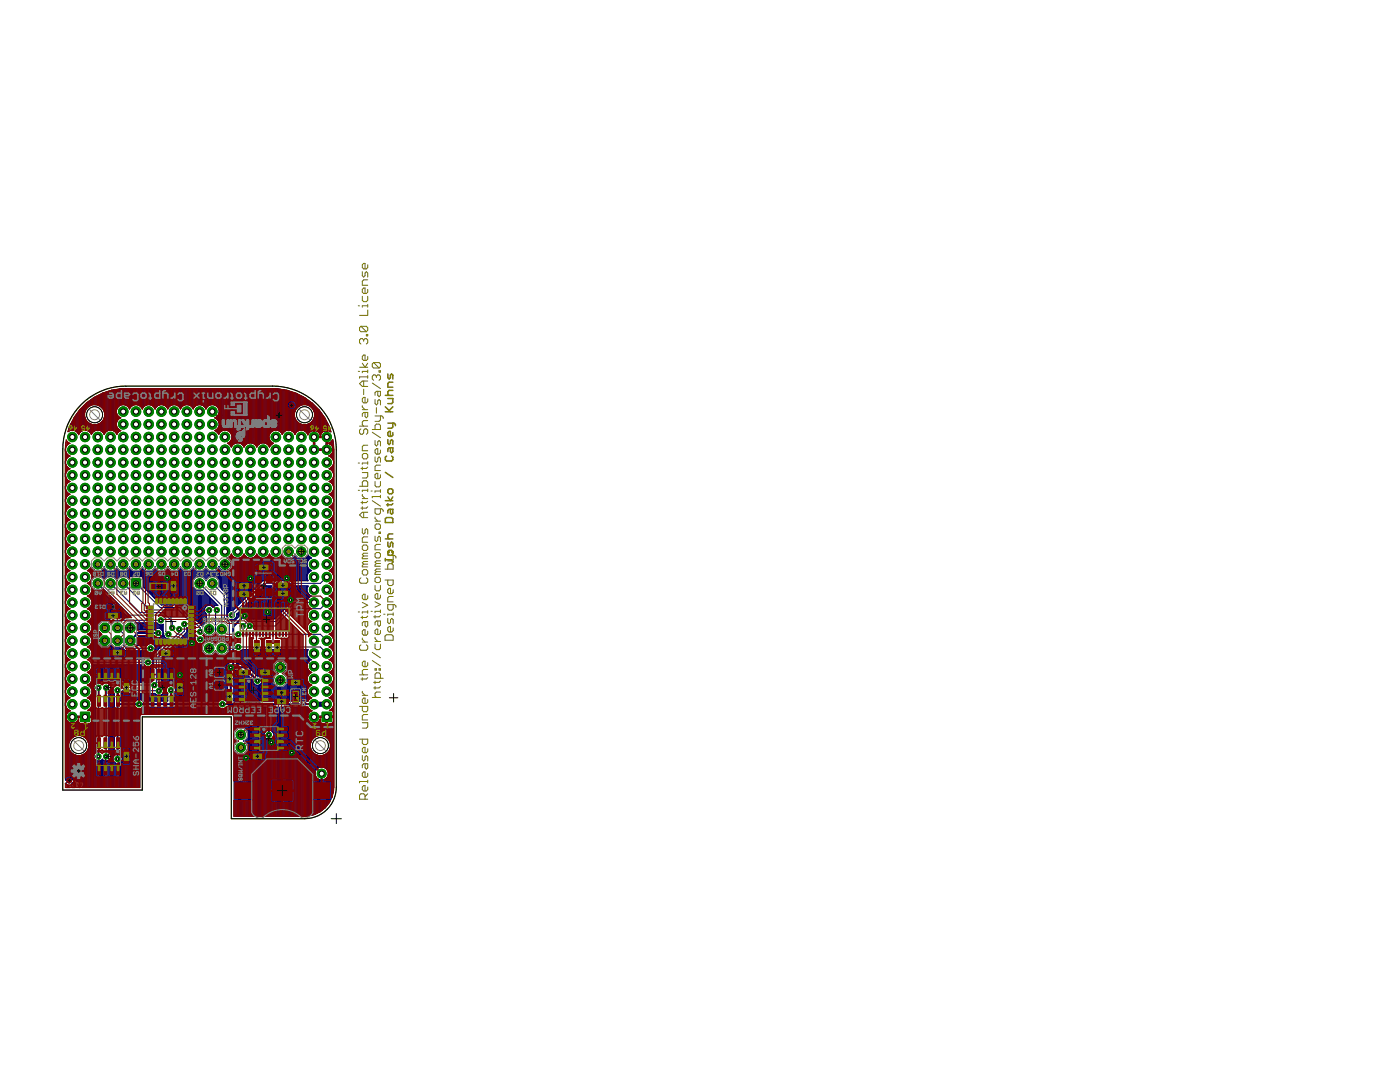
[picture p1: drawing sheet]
<svg xmlns="http://www.w3.org/2000/svg" width="279mm" height="216mm" viewBox="0 0 279 216" stroke-linecap="round" stroke-linejoin="round" font-family="sans-serif">
<path d="M43.1 82.9h1.3M43.8 82.3v1.2M15.4 153.8h.6M15.7 153.6v.5" fill="none" stroke="#000" stroke-width=".2"/>
<g fill="none" stroke="#ff0" stroke-width=".2">
<path d="M44.2 84.9l.1 .2M44.3 84.1v.2M44.3 84.7v.3M44.3 83.9v.2M44.3 84v.3M44.3 84.6v.5M44.3 85.1l.1 .1M44.4 83.9v.4M44.4 84.6v.5M44.4 84.6l-.2 .1M44.4 83.9h-.1M44.4 85.2h.1"/>
<path d="M44.4 84.5v.7M44.4 84.5v.1M44.5 84.5v.7M44.5 83.8v.5M44.5 85.2l.2 .1M44.6 83.8l-.1 .5h-.3l.1-.2M44.6 84.5v.7M44.6 84.2h.1M44.6 84.5h-.2M44.6 84.9h.1M44.6 83.8v.4M44.6 83.8l-.2 .1"/>
<path d="M44.6 84.9l.1 .1M44.6 84.9v.4M44.7 84.1l-.1 .1M44.7 84.8l-.1 .1M44.7 83.8l-.1 .3M44.7 84.4l-.1 .4M44.7 84.4l-.1 .1M44.7 85v.3M44.7 84.1h.1M44.7 84.8h.1M44.7 85.3h.3M44.7 83.8v.3"/>
<path d="M44.7 84.4v.4M44.7 83.8l.1 .3v-.3M44.7 83.8h.3M44.7 83.8h-.1M44.8 84.4l-.1 .4M44.8 85v.3M44.8 84.4h-.1M44.8 84.4v.3M44.8 84.7l-.1 .1M44.8 84.7h.1M44.9 84.4h-.1M44.9 83.8l-.1 .3"/>
<path d="M44.9 84.4v.3M44.9 83.8v.3M44.9 85v.3M44.9 84.1h-.2M44.9 84.1h.1M44.9 84.4h.1M45 85v.3M45 83.8h.1M45 83.8v.3M45 84.1h.1M45 84.3l-.1 .1M45 85h-.3"/>
<path d="M45 84.3v.4M45.1 84.1h.1M45.1 84.9l-.1 .1M45.1 84.3v.4M45.1 84.9l-.1 .4M45.1 83.8v.9M45.1 84.8v.4M45.1 84.2l-.1 .1M45.1 84.8h.4M45.1 84.8v.1M45.1 83.8l.2 .1M45.1 83.8v.8"/>
<path d="M45.2 85.2l-.2 .1M45.2 83.8v.8M45.2 84.8v.4M45.2 84.6l-.3 .1M45.3 84.8l-.1 .4M45.3 84.6h-.1M45.3 83.9v.7M45.3 83.9h.1M45.3 84.8v.4M45.3 85.1l-.1 .1M45.4 84.8l-.1 .3M45.4 84.5l-.1 .1"/>
<path d="M45.4 83.9v.1M45.4 83.9v.6M45.4 84.5h.1M45.4 84.8v.2M45.4 84l.1 .3M45.4 84v.5M45.5 84.8l-.2 .3M45.5 84.2l-.1 .3M45.7 85.2h.1M45.7 83.3v1.9M45.8 85.2h.1M45.8 83.2v2"/>
<path d="M45.8 83.2l-.1 .1M45.9 83.1l-.1 .1M45.9 83.1v2.1M45.9 85.2h.1M46 83.1h-.1M46 83.1v2.1M46 83v2.2M46 83v.1M46 85l.3 .3M46 84.6l.1 .2M46.1 84.8l.1 .1M46.1 84.3l-.1 .1"/>
<path d="M46.1 84.8v.4M46.1 83.9v.4M46.1 84.9v.3M46.2 83.9l-.1 .3M46.2 83.9l-.1 .1M46.2 84.9v.3M46.2 84.9l.2 .1M46.2 83.9v.2M46.2 85.2h.1M46.2 84.1l-.1 .2M46.2 83.8v.1M46.3 83.8v.3"/>
<path d="M46.3 83.8h.1M46.3 83.8h-.1M46.3 84.1h-.1M46.3 85v.3M46.3 85.3h.3M46.4 84.1h-.1M46.4 84.1h.1M46.4 85v.3M46.4 83.8h.1M46.4 83.8v.3M46.5 85h-.1M46.5 83.8h.1"/>
<path d="M46.5 83.8v.3M46.5 84.9v.4M46.5 84.9v.1M46.5 84.1l.1 .1M46.5 83.8l.1 .3M46.6 84.9v.4M46.6 83.8v.4M46.6 84.2l.1 .1M46.6 83.8l.1 .5M46.6 83.8h.2M46.7 84.3v.1M46.7 84.8v.4"/>
<path d="M46.7 84.8l-.2 .1M46.7 83.8v1.4M46.7 84.6v.2M46.8 83.8l.1 .1M46.8 85.2l-.2 .1M46.8 83.9v1.3M46.9 83.9l.1 .2M46.9 83.9v1.2M46.9 84v1.1M47 84.1v.9M47 84.1l.1 .3M47 84.1l-.3 .2"/>
<path d="M47 84.2v.7M47.1 84.3v.4M47.1 84.5h-.4M47.1 84.5h.1M47.1 84.7l-.3 .5M47.2 84.1v.2M47.3 84.8v.2M47.3 85v-.2h.3v.4M47.3 83.9v.5M47.3 85l.1 .1M47.3 84.5l-.1-.3 .2-.4v.8M47.3 84.5l.1 .1"/>
<path d="M47.3 83.9v.6M47.3 84.8l.1 .3M47.4 85.1h.1M47.4 85.1l.1 .1M47.4 84.8v.3M47.4 83.8l.1 .8M47.4 84.8l.1 .4M47.4 84.6h.1M47.5 83.8l-.1 .7M47.5 83.8v.8M47.5 84.8v.4M47.5 83.8h.1"/>
<path d="M47.5 84.6h.1M47.5 83.8h.4M47.5 85.2h.1M47.5 84.8l.1 .4M47.6 83.8v.8M47.6 85.2h.1M47.6 84.8v.4M47.6 84.3h.1M47.6 84.6h.1M47.6 84.3l.2 .3M47.6 84.3v.3M47.6 85.2l.2 .1"/>
<path d="M47.6 84.9h.1M47.7 83.8l-.1 .3M47.7 84.1h-.1M47.7 84.6h.1M47.7 84.4h.1M47.7 84.4v.2M47.7 84.9v.4M47.7 83.8v.3M47.7 85.3v-.3l.1 .3M47.7 84.4h.2M47.8 85.3h.3M47.8 84.1h-.1"/>
<path d="M47.8 84.6h.1M47.8 84.4l-.1 .2M47.8 84.4v.2M47.8 84.4h.1M47.8 83.8v.3M47.8 83.8v.2M47.8 85v.3M47.8 84v.1M47.8 84l.1 .1M47.9 83.8h.1M47.9 84.6v.1M47.9 84.4v.2"/>
<path d="M47.9 85v.3M47.9 84.1l.2 .1M47.9 84.4v.1M47.9 84.7l.1-.2v.2M47.9 84.7h.1M47.9 84.5h.2M48 84.5v.2M48 83.8v.3l-.1-.3v.3M48 85v.3M48 83.8h.1M48 84.7l.2 .1M48 83.8v.1"/>
<path d="M48 84.5h.1M48 83.8l.1 .3M48 84.5l.1 .2M48 83.9h.1M48.1 83.9h.1M48.1 85l-.1 .3M48.1 84.5h.1M48.1 83.9l.1 .4M48.1 84.5v.2M48.1 83.9l.1 1.4M48.1 85v.3M48.2 84.9l-.2 .1-.3-.1"/>
<path d="M48.2 83.8v1.4M48.2 83.8h.4M48.2 85.2l-.1 .1M48.2 83.8v.1M48.2 85.2h.1M48.3 83.8v1.4M48.3 85.2h.1M48.4 83.8l-.1 1.4M48.4 85.2h-.1M48.4 83.8v1.4M48.5 83.8l-.1 1.3M48.5 85.1l-.1 .1"/>
<path d="M48.5 83.8v1.3M48.6 83.8l-.1 1.3M48.6 84l-.1 .1M48.6 83.8v.1M48.8 83.8v1.4M48.8 85.2v-1.4h.3v1.4M48.8 85.2h.1M48.8 83.8l.1 1.4M48.9 85.2h.2M48.9 83.8v1.4M48.9 83.8l.1 1.4v-1.4M49 83.8v1.4"/>
<path d="M49.1 83.8v1.4M49.1 85l.2 .2M49.1 84.5l.1 .1M49.2 84.6v.5M49.2 84.6l.1 .2M49.2 84.8l.1 .4M49.3 85.2h.1M49.3 84.8v.1M49.3 84.8v.4M49.3 85.2l.2 .1M49.3 84.9h.1M49.3 84.9l.1 .3"/>
<path d="M49.4 84.9v.3M49.4 84.9h.3v.4M49.4 84.9v.4M49.5 84.9v.4M49.5 85.3h.2M49.6 84.9v.4M49.6 84.9l.1 .4M49.8 83.8h.4v2l-.4-.2zM49.9 83.8v1.8M49.9 83.8l.1 1.8M50 83.8v1.9M50.1 83.8v1.9"/>
<path d="M50.1 83.8l.1 1.9M50.2 84.7l.5 .5M50.2 84.3v.5M50.3 84.4v.4M50.3 84.4l.1 .5M50.4 84.4v.5M50.5 84.3v.7M50.5 84.2v.8M50.5 84.1v1M50.6 84v1.2M50.6 85.5l.1 1.5M50.6 85.5v1.4"/>
<path d="M50.6 87h.1M50.6 85.5l.3 .3M50.7 84v1.2M50.7 87v.2M50.7 84.8v.4M50.7 85.6v1.6M50.7 85.2h.5M50.7 83.9v.7M50.7 87.2l.3 .1M50.7 85.7l.1 1.5M50.8 83.8h.4l-.6 .9 .6 .5M50.8 83.8l-.4 .7-.2-.2"/>
<path d="M50.8 83.8l-.1 .7M50.8 85.7v1.5M50.8 84.9v.3M50.8 83.8v.7M50.8 85.7l.1 1.5M50.9 83.8l-.1 .6M50.9 85.8v.1M50.9 85v.2M50.9 85.8v1.4M50.9 83.8v.5M50.9 85.9v1.4M50.9 85.9l.3 .2"/>
<path d="M51 85v.2M51 85.9v1.4M51 87.1l.1 .1M51 87h.1M51 83.8v.4M51 87.2h.1M51 85.1v.1M51 86v1M51 87v.1M51.1 87.2h.1M51.1 83.8l-.1 .3M51.1 85h.4"/>
<path d="M51.1 85.2h.1M51.1 86v1M51.1 85h.1M51.1 83.8v.2M51.1 86.1v.8M51.1 85l.1 .1M51.1 86.9h.1M51.1 86.9l-.1 .1M51.1 87.7l.1 .1M51.1 87.2l-.1 .1M51.2 83.8l-.1 .2M51.2 87.8v.1"/>
<path d="M51.2 85v.1M51.2 86.1v.8M51.2 83.8v.1M51.2 87.5v.4M51.2 85.1l.1 .1M51.2 87.9l.1 .1M51.2 86.1v.1M51.2 85v.2M51.2 87.4v.5M51.2 86.9l.1 .1M51.2 86.2h.3M51.3 85v.2"/>
<path d="M51.3 86.2v.7M51.3 85.2h.1M51.3 87.4v.6M51.3 88l.1 .1M51.3 85.2h.2M51.3 86.2v.8M51.3 87h.1M51.4 87.3l-.2 .2v.3M51.4 87.3v.7M51.4 85v.2M51.4 86.2v.8M51.4 87l.1 .1"/>
<path d="M51.4 87.2v.9M51.4 88.1h.1M51.4 87.2v.1M51.4 86.2l.1 1.9M51.5 87.2h-.1M51.5 83.8v1.8M51.5 86.2v1.9M51.5 86.2h.1M51.5 83.8l.1 1.8M51.5 88.1h.1M51.6 85.6l-.1-1.8h.3v2M51.6 85.6v.1"/>
<path d="M51.6 83.8v1.9M51.6 87.8h.1M51.6 86.2v1.9M51.6 86.2v1.4M51.6 87.9v.2M51.6 86.2l.2 .1M51.6 85.7l.2 .1M51.6 87.9h.1M51.7 83.8v1.9M51.7 87.9h.1M51.7 87.9v.2M51.7 86.2v1.4"/>
<path d="M51.8 86.2l-.1 1.4M51.8 87.9l-.1 .1M51.8 87.5l-.2 .2v.2M51.8 83.8v2M51.8 86.3v1.2M51.8 87.9v.1M51.8 88l-.2 .1M51.8 85.8h.3M51.8 87.9h.1M51.8 85h.3v.2h-.3M51.8 85.3l.1 .1M51.8 86.3h.1"/>
<path d="M51.9 87.9l-.1 .1M51.9 88h-.1M51.9 85.4l.2 .1v.3M51.9 85v.2M51.9 85.4v.4M51.9 86.3v1.2M51.9 87.9h.1M51.9 87.9h-.1M51.9 87.9v.1M51.9 87.5h.1M51.9 87.5h-.1M51.9 86.3l.2 .2"/>
<path d="M52 85v.2M52 85.5v.3M52 86.4l.1 1.2M52 86.4v1.3M52.1 85.5v.3M52.1 86.5v1.1M52.1 86.5l.2 .2v.6M52.2 87.5l-.1 .1M52.2 86.6v.9M52.2 86.7v.7M52.3 86.8v.5M52.3 87.3l-.1 .2"/>
<path d="M52.3 84v1.2M52.3 83.9v1.3M52.4 83.9v1.3M52.5 83.8v1.4M52.5 83.8l-.3 .4M52.6 83.8h.2M52.6 83.8v1.4h-.4l.1-1.1M52.6 83.8h-.1M52.6 83.8v.6M52.7 84.2l-.1 .1M52.7 83.8v.4M52.7 83.8v.3"/>
<path d="M52.8 83.8v.3M52.8 84.1h.1M52.8 83.8h.1M52.8 84.1l-.1 .1M52.9 83.8l.1 .1M52.9 83.8v.3M52.9 84.1v-.3l.1 .3M52.9 84.1h.1M53 84.1h.1M53 83.9v.2M53 83.9h.1M53 84.1l.1 .2"/>
<path d="M53.1 83.9v.3M53.1 84v1.2h.4l.1-1.4h-.4v1.4M53.1 83.9l.1 .1M53.2 83.8v1.4M53.3 83.8v1.4M53.4 83.8v1.4M53.5 83.8v1.4M53.8 83.8h.3v1.4h-.3zM53.8 83.8v1.4M53.9 83.8v1.4M54 83.8v1.4M54.1 83.8v1.4"/>
<path d="M54.1 85h.1M54.1 85l.1 .1M54.1 84.7l.1 .1M54.2 84.8l.2 .2M54.2 84.8v.3M54.2 85.1l.1 .1M54.2 84.9l.1 .3M54.3 84.9v.3M54.3 85.2h.1M54.4 85h.1M54.4 85.2v.1M54.4 85v.2"/>
<path d="M54.4 85v.3M54.4 85.3h.3M54.5 85v.3M54.5 84.9v.4M54.6 84.9l-.1 .1M54.6 84.9v.4M54.6 84.9h.1M54.7 84.9v.4M54.7 84.8l-.1 .1M54.7 84.7v.1M54.7 83.8v1.5M54.8 83.8v1.4"/>
<path d="M54.8 85.2l-.1 .1M54.9 83.8v1.4M55 85.1l-.2 .1M55 83.8v1.3M55.1 83.8l-.1 1.2M55.1 84.8v-1h-.4v1.5M55.1 84.8l-.1 .3M55.1 84.7v.1M18.6 114.3v.4l.1 .2 .4-.2M18.6 114.3l.1-.1 .4 .1v.4M18.6 114.3l.5 .4M19 118.1l.1-.1 .4 .1v.5"/>
<path d="M19 118.1v.5l.1 .1 .4-.1M19 118.1l.5 .5M19.4 114.9h.4M19.7 118.7v-.5l.3-.2 .2 .2v.5M19.7 118.3h.5M19.8 114.4l-.2-.2v.7M20.1 114.3l.5-.1v.7l-.5-.2zM21.5 114.5h.4l.1-.1-.1-.2-.4 .1v.4l.2 .2 .3-.2M21.5 118.7h.5M22 118.2l-.2-.2v.7M22.3 114.3l.4-.1v.7l-.4-.2zM22.3 118.7v-.5l.2-.2 .2 .2v.5"/>
<path d="M22.3 118.3h.4M24.2 114.5l-.1 .1 .1 .3 .3-.2-.1-.2M24.2 114.5l-.1-.1 .1-.2 .3 .1-.1 .2M24.2 114.5h.2M24.5 118.1l-.1-.1-.3 .1 .4 .6h-.4M24.8 114.3l.5-.1v.7l-.5-.2zM24.8 118.7v-.5l.2-.2 .3 .2v.5M24.8 118.3h.5M26.7 118.3l-.1 .1 .1 .3 .4-.1M26.7 118.3h.1M27.1 114.2h-.5l.5 .7M27.1 118.1l-.4-.1-.1 .1 .1 .2"/>
<path d="M27.4 114.3l.4-.1v.7l-.4-.2zM27.4 118.7v-.5l.2-.2 .2 .2v.5M27.4 118.3h.4M29.1 114.6l.5-.1v.2l-.3 .2zM29.1 114.2l.5 .3M29.9 114.3l.5-.1v.7l-.5-.2zM31.7 114.2h.5v.3l-.4-.1-.1 .3 .1 .2 .4-.2M32.4 114.3l.5-.1v.7l-.5-.2zM34.2 114.5h.5l-.4-.3v.7M35 114.3l.4-.1v.7l-.4-.2zM36.9 114.5l-.1 .1 .1 .3 .3-.2M36.9 114.5h.1"/>
<path d="M37.2 114.3l-.3-.1-.1 .1 .1 .2M37.5 114.3l.5-.1v.7l-.5-.2zM39.3 118.1l.1 .6 .4-.1M39.3 118.1l.1-.1 .4 .1v.5M39.3 118.1l.5 .5M39.8 114.3l-.2-.1-.3 .1 .5 .6h-.5M40 114.3l.5-.1v.7l-.5-.2zM40 118.1l.5-.1v.7l-.5-.1zM41.3 114.4l.2 .5 .2-.5M41.8 118.7h.5M42.1 114.5l-.1 .1 .1 .3 .4-.2M42.1 114.5h.2"/>
<path d="M42.3 118.2l-.2-.2v.7M42.5 114.3l-.4-.1-.1 .1 .1 .2M42.6 118.1l.5-.1v.7l-.5-.1zM42.8 114.7l.1 .2zM43.3 114.5l-.1 .1 .1 .3 .3-.2M43.3 114.5h.1M43.6 114.3l-.3-.1-.1 .1 .1 .2M44 114.3l.5-.1v.7l-.5-.2zM44.8 114.2v.7l.4-.7v.7M45.5 114.3l.1-.1 .4 .1v.4l-.4 .2-.1-.4h.2M56.7 112.3v-.4l.2-.3 .3 .3v.4M56.7 112h.5"/>
<path d="M57.4 111.7l.5-.1v.7l-.5-.1zM58.2 111.7l.1-.1 .4 .1-.2 .3-.3 .1 .1 .2 .4-.1M59.7 111.6v.7h-.5M60 111.7l.1-.1 .4 .1v.5l-.2 .1-.3-.1M60.7 111.7l.2-.1 .3 .1-.1 .3-.4 .1 .2 .2 .3-.1M40.6 124v-.7l.2 .2 .3-.2v.7M40.6 127.2l.1-.1 .4 .1-.1 .3-.4 .1 .1 .2 .4-.1M41.4 123.7h.4M41.4 124v-.5l.2-.2 .2 .2v.5M41.6 127.6l-.2 .2M41.8 127.6h-.3l-.1-.4 .4-.1v.7M42.1 127.1h.5v.7h-.5"/>
<path d="M42.3 123.8l-.2 .2M42.3 127.5h.3M42.6 123.8h-.4l-.1-.4 .5-.1v.7M42.9 123.4l.1-.1 .3 .1-.1 .6-.3-.1v-.2h.2M43.3 127.6l-.4-.1 .1-.4h.3v.7M43.6 127.8v-.7l.2 .2 .3-.2v.7M43.7 123.3l.4 .1v.5l-.2 .1-.3-.1zM44.3 127.1v.6l.2 .1 .3-.1v-.6M44.6 123.8l-.3 .2M44.8 123.8h-.3l-.2-.4 .5-.1v.7M45.1 127.1h.2M45.2 127.1v.6l.1 .1 .3-.1"/>
<path d="M45.6 123.8l-.5-.1 .1-.4h.4v.7M14.3 153.6v.4M14.4 153.6v.5M14.5 154.8l.3 .2 .4-.3 .3 .2M14.5 152.9l.3 .4-.1 .3-.5 .1v.3l.5 .1 .1 .3-.3 .4M14.5 154.8h.1M14.5 152.9h.1M14.5 153.6v.5M14.6 152.8v.3M14.6 153.6v.5M14.6 154.6v.3M14.8 152.7v.5"/>
<path d="M14.8 153.4v.9M14.8 154.5v.5M14.9 152.7v2.2M15 152.8v2.1M15.1 152.9v1.8M15.2 152.9v1.8M15.2 153.9a.46 .46 0 0 0 .4 .4 .46 .46 0 0 0 .5-.2M15.3 152.9v.6M15.3 154.1v.7M15.5 152.8v-.4h.4v.4M15.5 154.9v.4h.4v-.4M15.5 152.8l-.3 .2-.4-.3-.3 .2"/>
<path d="M15.5 152.8v.6M15.5 154.2v.7M15.6 153.4l-.4 .4M15.6 152.4v1M15.6 154.3v1M15.7 153.4h.2M15.7 153.4h-.1M15.7 152.4v1M15.7 154.3v1M15.8 152.4v1M15.8 154.3v1M15.9 153.4l.3 .3 .5-.2"/>
<path d="M15.9 152.8l.4 .2 .3-.3 .3 .2-.3 .4 .1 .2M15.9 152.8v.6M15.9 154.2v.7M16.1 152.9v.6M16.1 154.1v.7M16.1 154.1l.6 .1M16.2 152.9v.7M16.2 154v.7M16.3 152.9v.7M16.3 154.1v.6M16.4 152.8v.7M16.4 154.1v.8"/>
<path d="M16.5 152.7v.8M16.5 154.2v.7M16.7 154.2l-.1 .2 .3 .4-.3 .2-.3-.3-.4 .2M16.7 152.7v.5M16.7 153.4v.1M16.7 154.5v.5M16.7 154.2h.1M16.8 152.8v.3M16.8 154.6v.3M47.4 143.9h-.4l.4 .5v.2h-.4M47.6 151.7l.6-.1 .1 .4-.5 .1zM47.6 153.9v.2"/>
<path d="M47.6 155.1v.5M47.6 152.4h.7l-.2 .2 .2 .2h-.7M47.6 154h.7M47.6 155.3h.7M47.7 144.2h.5M47.7 143.9v.7M48.1 151.8l.2 .3M48.2 143.9v.7M48.2 150.9l.1 .3-.2 .1-.1-.3-.2-.1-.2 .1 .2 .3M48.3 153.9v.2M48.3 153.1l-.7 .5M48.3 154.3h-.7l.7 .5h-.7"/>
<path d="M48.5 143.9l.4 .4M48.8 144.2l-.3 .4M48.9 143.9v.7M49.7 144l-.1-.1-.4 .1 .5 .6h-.5M50.1 144.2l-.1 .1 .1 .3 .3-.2M50.1 144.2h.1M50.4 144l-.3-.1-.1 .1 .1 .2"/>
</g>
<path d="M57.3 133.3h1.1l-.4 .4 .4 .4h-1.1M58 134.5v.6l-.2 .1h-.3l-.2-.1v-.6h1.1" fill="none" stroke="#ff0" stroke-width=".21"/>
<g fill="none" stroke="#ff0" stroke-width=".25">
<path d="M45.8 80.3v2.5M46 80.3v2.5M46.2 80.3v2.5M46.9 80.9h.6v1.3h-.6zM46.9 80.9v1.3M47.1 80.9v1.3M47.3 80.9v1.3M48.1 80.3v.6h.7v-.6h-3.2v2.5h3.2v-.6h-.7v.6M48.2 80.3v.6M48.2 82.2v.6M48.5 80.3v.6M48.5 82.2v.6"/>
<path d="M48.7 80.3v.6M48.7 82.2v.6M49.4 80.9v.6M50 80.9v.6h-3.1"/>
</g>
<g fill="none" stroke="#ff0" stroke-width=".3">
<path d="M22.8 78.7l-.2-.3h-.5l-.3 .3v1l.3 .2h.5l.2-.2M23.5 79l.5 .4h.2M23.5 78.4v1M25.3 78h.3l.2 .2v1.2M25.8 78.4h-.7l-.3 .3v.7M26.5 78v1.4h.7l.3-.2v-.5l-.3-.3h-.7M28.1 79.4h.5M28.6 78.4l-.3 .3v1M29.4 78.4h.5l.3 .3v.5l-.3 .2h-.5l-.2-.2v-.5zM31.8 78.7l-.2-.3h-.5l-.3 .3v1l.3 .2h.5l.2-.2M33.4 79h-.7l-.3-.3 .3-.3h.7v.8l-.2 .2h-.5M34.1 78v1.4h.7l.3-.2v-.5l-.3-.3h-.7"/>
<path d="M36.5 78.4h-.5l-.3 .3v.5l.3 .2h.5l.2-.2v-.2h-1M40.3 78.7l-.2-.3h-.5l-.3 .3v1l.3 .2h.5l.2-.2M41 78.4v1M41 79l.5 .4h.2M42.8 78h.3l.2 .2v1.2M43.3 78.4h-.7l-.3 .3v.7M44 78v1.4h.7l.3-.2v-.5l-.3-.3h-.7M45.6 79.4h.5M46.1 78.4l-.3 .3v1M46.7 78.7l.2-.3h.6l.2 .3v.5l-.2 .2h-.6l-.2-.2zM48.3 79.4h.5M48.8 78.4l-.2 .3v1"/>
<path d="M49.4 79l.5 .4h.3M49.4 78.4v1M50.8 78.7l.2-.3h.5l.3 .3v.5l-.3 .2h-.5l-.2-.2zM52.4 78.4v1h.8l.2-.2v-.8M54.1 78.4h.5M54.3 78.4v1h-.2M54.3 79.9v.3M55.2 78.4l1 1M56.2 78.4l-1 1"/>
</g>
<g fill="none" stroke="#000080" stroke-width=".21">
<path d="M19.5 116.4l6.4 6.3h6.4l.8 .8v2.5l.5 .6M22.1 116.4l5.8 5.8h4.7l1.8 1.8v1.3M24.6 116.4l5.3 5.3h5.7l2.3 2.3v1.5l2.1 2.1M27.1 116.4l4.9 4.8h3.9l4.1 4.1v.7M39.8 116.4l4.5 4.4v4.7M42.4 116.4l2.4 2.4v4.5l1 1v3.5l-1.5 1.5M65.2 115.1l-1.3 1.3h-11.3l-6.3 6.3M17 130.4l1.8 1.7h10.7M23.5 125.3l1.2 1.3v2.2l.5 .5h4.9M32.1 123.8h-9.7l-1.5 1.5M35.8 125.5v.7l-4.6 4.5v5.6l-.4 .4h-6.1l-.5-.5h-3.5l-1.1 1M36.8 124.5v1.4l-5.1 5.1v6.8h-6.6l-1.1-1.1h-2.3l-.5 .5"/>
<path d="M41.7 121.7v3.8M43.3 121.7l-.3 .3v6.1l-1.3 1.2M47.6 126.6h16.3l1.3 1.2M47.6 129.1h16.3l1.3 1.3M62.7 120.2h-3.8l-3.8 3.8h-5.8l-.8 .9M65.2 120.2l-1.3 1.3h-5.5l-3.5 3.4h-5.1M13.9 156.3l-.2-.2h-.3l-.2 .2v.2l.7 .7h-.7M14.3 156.3l.2-.2h.4l.1 .2v.7M14.3 156.3v.7l.2 .2h.4l.1-.2M14.3 156.3l.7 .7M15.5 156.5l.4 .7 .3-.7"/>
</g>
<g fill="none" stroke="#000080" stroke-width=".25">
<path d="M18 79.9v1M18.2 79.7v1.1M18.5 79.6v1.1M18.7 79.4v1.3M18.9 79.3v1.4M19.1 79.2v1.5M19.4 79v1.8M19.6 78.9v2M19.8 78.8v2.1M20 78.7v2.3M20.3 78.6v2.7M20.4 78.5a11.8 11.8 0 0 0-6.8 7.6 1.36 1.36 0 0 1 2.1 .6l.5-.7 .5-.2"/>
<path d="M20.5 78.5v3M20.7 78.4v3.5M20.9 78.3v8.1M21.1 78.3v7.8M21.4 78.2v7.8M21.6 78.1v7.8M21.8 78v7.8M22 78v7.8M22.2 77.9l-1.8 .6M22.2 77.9l2.8-.3h29.4a12 12 0 0 1 11.6 8.5l-.7-.2M22.2 77.9v7.9M22.5 77.9v8"/>
<path d="M22.7 77.8v8.2M22.9 77.8v8.3M23.1 77.8v8.5M23.4 77.7v3.8M23.6 77.7v3.5M23.8 77.7v3.2M24 77.6v3.3M24.3 77.6v3.2M24.5 77.6v3.1M24.7 77.6v3.1M24.9 77.6v3.2M25.1 77.6v3.2"/>
<path d="M25.4 77.6v3.3M25.6 77.6v3.6M25.8 77.6v3.8M26 77.6v3.7M26.2 77.6v3.4M26.5 77.6v3.3M26.7 77.6v3.2M26.9 77.6v3.1M27.1 77.6v3.1M27.3 77.6v3.1M27.6 77.6v3.2M27.8 77.6v3.3"/>
<path d="M28 77.6v3.4M28.2 77.6v3.7M28.5 77.6v3.8M28.7 77.6v3.5M28.9 77.6v3.3M29.1 77.6v3.2M29.4 77.6v3.2M29.6 77.6v3.1M29.8 77.6v3.1M30 77.6v3.2M30.2 77.6v3.3M30.5 77.6v3.4"/>
<path d="M30.7 77.6v3.6M30.9 77.6v3.9M31.1 77.6v3.6M31.3 77.6v3.4M31.6 77.6v3.3M31.8 77.6v3.2M32 77.6v3.1M32.2 77.6v3.1M32.5 77.6v3.1M32.7 77.6v3.2M32.9 77.6v3.3M33.1 77.6v3.5"/>
<path d="M33.4 77.6v3.7M33.6 77.6v3.7M33.8 77.6v3.5M34 77.6v3.3M34.2 77.6v3.2M34.5 77.6v3.1M34.7 77.6v3.1M34.9 77.6v3.1M35.1 77.6v3.2M35.3 77.6v3.3M35.6 77.6v3.4M35.8 77.6v3.6"/>
<path d="M36 77.6v4M36.2 77.6v3.6M36.5 77.6v3.4M36.7 77.6v3.3M36.9 77.6v3.2M37.1 77.6v3.1M37.4 77.6v3.1M37.6 77.6v3.1M37.8 77.6v3.2M38 77.6v3.3M38.2 77.6v3.5M38.5 77.6v3.7"/>
<path d="M38.7 77.6v3.7M38.9 77.6v3.5M39.1 77.6v3.3M39.3 77.6v3.2M39.6 77.6v3.1M39.8 77.6v3.1M40 77.6v3.1M40.2 77.6v3.2M40.5 77.6v3.3M40.7 77.6v3.4M40.9 77.6v3.6M41.1 77.6v3.9"/>
<path d="M41.4 77.6v3.6M41.6 77.6v3.3M41.8 77.6v3.3M42 77.6v3.2M42.2 77.6v3.1M42.5 77.6v3.1M42.7 77.6v3.2M42.9 77.6v3.2M43.1 77.6v3.3M43.3 77.6v3.6M43.6 77.6v3.8M43.8 77.6v8.7"/>
<path d="M44 77.6v8.5M44.2 77.6v8.4M44.5 77.6v8.3M44.7 77.6v8.2M44.9 77.6v8.2M45.1 77.6v8.2M45.4 77.6v8.3M45.6 77.6v8.4M45.8 77.6v8.5M46 77.6v8.7M46.2 77.6v9.2M46.5 77.6v11.2"/>
<path d="M46.7 77.6v10.9M46.9 77.6v10.9M47.1 77.6v10.8M47.3 77.6v10.7M47.6 77.6v10.7M47.8 77.6v10.8M48 77.6v10.9M48.2 77.6v11M48.5 77.6v11.2M48.7 77.6v11.5M48.9 77.6v11.3M49.1 77.6v11"/>
<path d="M49.3 77.6v10.9M49.6 77.6v10.8M49.8 77.6v10.7M50 77.6v10.7M50.2 77.6v10.7M50.5 77.6v10.8M50.7 77.6v10.9M50.9 77.6v11.1M51.1 77.6v11.3M51.4 77.6v11.3M51.6 77.6v11.1M51.8 77.6v10.9"/>
<path d="M52 77.6v10.9M52.2 77.6v10.7M52.5 77.6v10.7M52.7 77.6v10.7M52.9 77.6v10.8M53.1 77.6v10.9M53.3 77.6v11M53.6 77.6v11.2M53.8 77.6v9M54 77.6v8.7M54.2 77.6v8.5M54.5 77.6v8.3"/>
<path d="M54.7 77.6v8.3M54.9 77.6v8.2M55.1 77.6v8.2M55.4 77.6v8.2M55.6 77.6v8.3M55.8 77.7v8.3M56 77.7v8.5M56.2 77.7v8.7M56.5 77.8v8.6M56.7 77.8v8.3M56.9 77.9v8.1M57.1 77.9v8"/>
<path d="M57.3 77.9v7.9M57.6 78v7.8M57.8 78.1v7.7M58 78.1v7.8M58.2 78.2v7.8M58.5 78.3v7.8M58.7 78.4v7.9M58.9 78.4v3.6M59.1 78.5v3.1M59.4 78.6v2.7M59.6 78.7v2.4M59.8 78.9v2.1"/>
<path d="M60 79v1.9M60.2 79.1v1.7M60.5 79.2v1.5M60.7 79.3v1.4M60.9 79.5v1.2M61.1 79.6v1.1M61.3 79.8v1M61.6 79.9v1M13.1 89.5v66.1M13.1 89.5v.1M13.1 90l.2 .5 .6 .5-.6 .5-.2 .5M13.1 92.5l.2 .5 .6 .5-.6 .5-.2 .5"/>
<path d="M13.1 95.1l.2 .5 .6 .5-.6 .5-.2 .5M13.1 97.6l.2 .5 .6 .5-.6 .5-.2 .5M13.1 90.2v1.6M13.1 92.7v1.7M13.1 95.2v1.7M13.1 97.8v1.6M13.4 90.6v.8M13.4 93.1v.8M13.4 95.7v.8M13.4 98.2v.8M13.6 90.8v.4M13.6 93.4v.3"/>
<path d="M13.6 95.9v.4M13.6 98.4v.4M13.8 85.5v.5M13.8 91v.1M13.8 93.5v.1M13.8 96v.1M13.8 98.6v.1M14 84.9v1M14.2 84.4v1.4M14.5 84v1.8M14.7 83.5v2.3M14.9 83.2v2.7"/>
<path d="M15.1 82.9v3.1M15.4 82.5v3.7M15.6 82.3v4.1M15.8 81.9v4.5M16 81.7v4.5M16.3 81.4v4.6M16.5 81.2v4.7M16.7 81v4.8M16.9 80.8v1.4M16.9 83.3v2.5M17.1 80.6v1.1M17.1 83.8v2"/>
<path d="M17.4 80.4v1M17.4 84.1v1.8M17.6 80.2v1M17.6 84.3v1.7M17.8 80.1v.9M17.8 84.5v1.6M18 84.6v1.7M18.2 84.7v1.9M18.5 80.7a2.06 2.06 0 0 0-1.7 2.1 2.06 2.06 0 0 0 1.7 2M18.5 80.7h.8l.7 .3M18.5 84.8v1.5M18.7 84.8v1.3"/>
<path d="M18.9 84.8v1.1M19.1 84.8v1.1M19.4 84.7v1.1M19.6 84.6v1.2M19.8 85.8a1.34 1.34 0 0 0-1.6 .9 1.3 1.3 0 0 0-1.5-.9M19.8 85.8l.5 .2 .5 .6 .5-.6 .5-.2M19.8 84.6v1.2M20 84.5l-.7 .3h-.8M20 81l.6 .6 .3 .8M20 84.5v1.4M20.3 84.2v1.8M20.5 84v2.2"/>
<path d="M20.7 83.7v2.7M20.9 83.1l-.3 .8-.6 .6M21.8 85.8a1.36 1.36 0 0 1 1.5 .8l.5-.6M23.4 82.7v1.3M23.4 85.3v1.3M23.6 83.1v.6M23.6 85.6v.7M23.8 80.9a1.42 1.42 0 0 0 0 2.4M23.8 83.5a1.42 1.42 0 0 0 0 2.3M23.8 83.3l.2 .1M23.8 85.8l.2 .1M23.8 83.3v.2"/>
<path d="M23.8 85.8v.2M24 83.4h.1M24 85.9h.1M24 83.4l-.2 .1M24 85.9l-.2 .1M32.5 80.7a1.36 1.36 0 0 0-1.6 .9 1.37 1.37 0 0 0-1.2-.9 1.37 1.37 0 0 0-1.3 .9 1.37 1.37 0 0 0-1.3-.9 1.37 1.37 0 0 0-1.2 .9 1.37 1.37 0 0 0-2.1-.7M32.5 80.7l.5 .2 .4 .4M33.4 81.3l.1 .3 .1-.3M34.5 80.7a1.36 1.36 0 0 1 1.5 .9M34.5 80.7l-.5 .2-.4 .4M37.6 80.7l.5 .2 .4 .4M37.6 80.7a1.36 1.36 0 0 0-1.6 .9"/>
<path d="M39.6 80.7a1.36 1.36 0 0 1 1.5 .9 1.37 1.37 0 0 1 2.1-.7M39.6 80.7l-.5 .2-.5 .7-.1-.3M43.1 83.3v.2M43.1 85.8v.2M43.2 86l.4 .6a1.39 1.39 0 0 1 2.3-.4 1.39 1.39 0 0 1-.4 2.3l.6 .4 .1 .3 .5-.6M43.2 83.5a1.42 1.42 0 0 1 0 2.3M43.2 85.8l-.3 .1 .3 .1M43.2 80.9a1.42 1.42 0 0 1 0 2.4M43.2 83.3l-.3 .1 .3 .1M43.3 83.1v.6M43.3 85.6v.6M43.6 82.8v1.1"/>
<path d="M43.6 85.4v1.1M45.6 88.4v.1M45.8 88.3v.4M46 88v.9M46.2 87.6v1.4M50.2 88.3a1.36 1.36 0 0 0-1.5 .9 1.37 1.37 0 0 0-2-.6M50.2 88.3l.6 .3 .4 .6 .2-.3M52.2 88.3l-.5 .3-.3 .3M52.2 88.3a1.36 1.36 0 0 1 1.6 .9M53.8 87.8v1.4M54 88.1v.7M54.2 88.3v.3"/>
<path d="M54.5 88.4v.1M54.5 88.5l-.7 .7M55.3 85.8a1.39 1.39 0 0 0-1.6 1 1.39 1.39 0 0 0 .8 1.7M55.3 85.8l.5 .2 .4 .4M57.3 85.8l-.5 .2-.5 .6-.1-.2M57.3 85.8a1.36 1.36 0 0 1 1.6 .8l.5-.6M58.9 83.5v3.1M59.1 83.9v2.4M59.4 86l.5-.2h.5l.5 .2M59.4 84.2v1.8M59.6 84.4v1.5M59.8 84.5v1.3"/>
<path d="M60 84.6v1.2M60.2 84.7v1.1M60.5 84.8v1M60.7 84.8v1.1M60.9 84.8v1.2M61.1 84.8v1.4M61.3 84.7v1.8M61.6 84.6v1.9M61.8 80.1v.9M61.8 84.5v1.7M62 80.3v.8M62 84.4v1.6"/>
<path d="M62.2 80.4v1M62.2 84.1v1.9M62.5 80.6v1M62.5 83.9v2M62.7 80.8v1.3M62.7 83.4v3.7M62.7 87.3v2.3M62.9 81.1v4.8M62.9 87.1v.2M62.9 89.6v.3M63.1 81.3v4.7M63.1 87.1v.2"/>
<path d="M63.1 89.6v.3M63.4 81.5v4.5M63.4 87.1v.2M63.4 89.6v.3M63.4 86.1l.1 .1M63.6 81.7v4.5M63.6 87.1v.2M63.6 89.6v.3M63.8 82v4.5M63.8 87.1v.2M63.8 89.6v.3M64 82.3v4.4"/>
<path d="M64 87.1v.2M64 89.6v.3M64.2 82.6v3.7M64.2 87.1v.2M64.2 89.6v.3M64.5 82.9v3.2M64.5 87.1v.2M64.5 89.6v.3M64.7 83.2v2.8M64.7 87.1v.2M64.7 89.6v.3M64.9 85.9l-.6 .3-.4 .6-.4-.6"/>
<path d="M64.9 83.6v2.3M64.9 87.1v.2M64.9 89.6v.3M65.1 85.9h-.2M65.1 84v5.9h-2.3v-4l.6 .2M65.3 84.5v2.6h-2.8v-1.2a1.29 1.29 0 0 0-1.1 .8l-.5-.7M65.6 84.9v1M65.6 89.6v.3M65.8 85.5v.5M65.8 88.4v.1M65.8 89.6v.3M65.8 90.9v.1"/>
<path d="M65.8 93.5v.1M65.8 96.1h.1M65.8 98.6h.1M66 98.7l.4 .4 .2 .5M66 98.5l-.3 .1 .3 .1M66 96.2l.6 .9M66 93.6l.6 .9M66 91.1l.6 .9M66 88.2v.5M66 89.6v.3M66 90.8v.3M66 93.4v.3"/>
<path d="M66 95.9v.3M66 98.5v.2M66.2 88.9l.3 .7h-4v-2.3h2.8v2.6h1.2a1.25 1.25 0 0 1-.8 1.1l.3 .1M66.2 88.9l-.6-.4 .5-.3 .3-.4 .2 1.9-.1 68M66.2 88v.9M66.2 89.6v.3M66.2 90.6v.8M66.2 93.2v.7M66.2 95.7v.7M66.2 98.3v.7M66.5 88.2v1.1M66.5 89.6v.3"/>
<path d="M66.5 90.2v1.5M66.5 92.9v1.3M66.5 95.4v1.4M66.5 97.9v1.4M66.6 97.6l-.2 .5-.4 .4M66.6 95.1l-.2 .5-.7 .5 .3 .1M66.6 92.5l-.2 .5-.7 .5 .3 .1M13.1 100.2l.2 .5 .6 .5-.6 .4-.2 .6M13.1 102.7l.2 .5 .6 .5-.6 .5-.2 .5M13.1 105.2l.2 .5 .6 .5-.6 .5-.2 .5M13.1 107.8l.2 .5 .6 .5-.6 .5-.2 .5M13.1 110.3l.2 .5 .6 .5-.6 .5-.2 .5"/>
<path d="M13.1 112.9l.2 .5 .6 .5-.6 .4-.2 .6M13.1 115.4l.2 .5 .6 .5-.6 .5-.2 .5M13.1 117.9l.2 .5 .6 .5-.6 .5-.2 .5M13.1 100.3v1.7M13.1 102.9v1.6M13.1 105.4v1.7M13.1 107.9v1.7M13.1 110.5v1.6M13.1 113v1.7M13.1 115.6v1.6M13.1 118.1v1.7M13.4 100.8v.8"/>
<path d="M13.4 103.3v.8M13.4 105.8v.8M13.4 108.4v.8M13.4 110.9v.8M13.4 113.5v.8M13.4 116v.8M13.4 118.5v.8M13.6 101v.3M13.6 103.5v.4M13.6 106v.4M13.6 108.6v.4M13.6 111.1v.4"/>
<path d="M13.6 113.7v.3M13.6 116.2v.4M13.6 118.7v.4M13.8 101.1v.1M13.8 103.7h.1M13.8 106.2v.1M13.8 108.7v.1M13.8 111.3v.1M13.8 113.8v.1M13.8 116.4h.1M13.8 118.9v.1M17.6 113.8v.1"/>
<path d="M17.6 116.4h.1M17.6 118.9v.1M17.8 113.7v.3M17.8 116.2v.3M17.8 118.8v.3M18 113.5v.7M18 116v.8M18 118.6v.7M18.2 113.1l-.1 .3-.6 .5a1.36 1.36 0 0 1 .9 1.2 1.36 1.36 0 0 1-.9 1.3 1.36 1.36 0 0 1 .9 1.3 1.36 1.36 0 0 1-.9 1.2 1.36 1.36 0 0 1 .9 1.3 1.36 1.36 0 0 1-.9 1.3 1.36 1.36 0 0 1 .9 1.2 1.36 1.36 0 0 1-.9 1.3 1.36 1.36 0 0 1 .9 1.3 1.36 1.36 0 0 1-.9 1.3 1.36 1.36 0 0 1 .9 1.2 1.36 1.36 0 0 1-.9 1.3 1.3 1.3 0 0 1 .7 1.8M18.2 113.1a1.32 1.32 0 0 0 1.6 .9M18.2 113.1v1.5M18.2 115.6v.3"/>
<path d="M18.2 116.9v.3M18.2 118.2v1.5M18.5 113.5v2M18.5 117.3v13.8M18.7 113.7v1.6M18.7 117.5v13.8M18.7 115.2a1.4 1.4 0 0 0-.5 1.7 1.4 1.4 0 0 0 1.6 .9M18.9 113.8v1.3M18.9 117.6v14M19.1 113.9v1.2M19.1 117.7v13.9M19.4 114v1"/>
<path d="M19.4 117.8v13.8M19.6 114v1M19.6 117.8v13.8M19.8 115h-.6l-.5 .2M19.8 115l.5 .2 .5 .7 .1-.3M19.8 114l.5-.3 .5-.6 .5 .6 .5 .3M19.8 113.9v1.1M19.8 117.8v6.6M20 117.7l-.2 .1M20 117.7l5.6 5.5M20 113.9v1.2M20 117.7v6.5"/>
<path d="M20.3 113.8v1.4M20.3 117.9v6.1M20.5 113.6v1.8M20.5 118.1v5.8M20.7 113.3v2.4M20.7 118.3v5.6M20.9 113.4v2.2M20.9 118.6v5.3M21.1 113.6v1.8M21.1 118.8v5.1M21.4 113.8v1.4M21.4 119v4.9"/>
<path d="M21.6 113.9v1.2M21.6 119.2v4.6M21.8 115a1.34 1.34 0 0 1 1.5 .9l.5-.7M21.8 115l-.5 .2-.4 .4M21.8 114a1.32 1.32 0 0 0 1.5-.9 1.35 1.35 0 0 0 1.3 .9 1.35 1.35 0 0 0 1.3-.9 1.35 1.35 0 0 0 1.2 .9 1.35 1.35 0 0 0 1.3-.9 1.35 1.35 0 0 0 1.3 .9 1.35 1.35 0 0 0 1.2-.9 1.32 1.32 0 0 0 1.6 .9M21.8 114v1M21.8 119.4v4.2M22 114v1M22 119.7v3.7M22.2 114v1M22.2 119.9v3.3M22.5 113.9v1.2"/>
<path d="M22.7 113.8v1.4M22.9 113.7v1.6M23.1 113.4v2.1M23.4 113.2v2.6M23.6 113.5v2M23.8 115.2a1.4 1.4 0 0 1 2 .4M23.8 113.7v1.6M24 113.8v1.3M24.3 113.9v1.2M24.5 114v1M24.7 114v1M24.9 113.9v1.1"/>
<path d="M25.1 113.8v1.3M25.4 113.7v1.5M25.6 113.5v1.9M25.8 113.2v2M26 113.4v1.6M26.2 113.6v1.4M26.5 113.8v1.2M26.7 113.9v1.1M26.9 114v1M27.1 114v1M27.3 114v1M27.6 113.9v1.1"/>
<path d="M27.8 113.8v1.2M28 113.6v1.4M28.2 113.4v1.6M28.3 115l.2 .3M28.3 115h-2.3l-.2 .3v.3M28.5 113.3v3.7l3.7 3.7h3.9l4.3 4.3M28.7 113.5v3.7M28.9 113.7v3.7M29.1 113.9v3.7M29.4 113.9v4M29.6 114v4.1M29.8 114v4.3"/>
<path d="M30 113.9v4.6M30.2 113.8v4.9M30.5 113.7v5.3M30.7 113.5v5.7M30.9 113.2v6.2M31.1 113.5v6.1M31.3 113.7v6.2M31.6 113.8v6.3M31.8 113.9v6.4M32 114v6.5M32.2 114v6.7M32.5 114v6.7"/>
<path d="M32.7 113.9v6.8M32.9 113.8v6.9M33.1 113.6v7.1M33.4 113.4v7.3M33.4 113.4l-.9 .6M33.4 113.4l.1-.3 .5 .6 .5 .3M33.6 113.3v7.4M33.8 113.6v7.1M34 113.8v6.9M34.2 113.9v6.8M34.5 113.9v6.8M34.7 114v6.7"/>
<path d="M34.9 114v6.7M35.1 113.9v6.8M35.3 113.8v6.9M35.6 113.7v7M35.8 113.5v7.2M36 113.1a1.36 1.36 0 0 1-1.5 .9M36 113.1a1.32 1.32 0 0 0 1.6 .9M36 113.1v7.6M36.2 113.5v7.3M36.5 113.7v7.3M36.7 113.8v7.5M36.9 113.9v7.6"/>
<path d="M37.1 114v7.7M37.4 114v7.9M37.6 114l.5-.3 .5-.6 .5 .6 .5 .3M37.6 113.9v8.3M37.8 113.9v8.5M38 113.8v8.8M38.2 113.6v9.2M38.5 113.3v9.7M38.5 116.7l.2 .5 .4 .4 .5 .2M38.7 113.4v2.2M38.7 117.2v6.1M38.9 113.6v1.8"/>
<path d="M38.9 117.4v6.1M39.1 113.8v1.4M39.1 117.6v6.1M39.3 113.9v1.2M39.3 117.7v6.2M39.6 115a1.38 1.38 0 0 1 1.5 .9 1.34 1.34 0 0 1 2-.7M39.6 117.8l.7-.1 3.2 3.1M39.6 115l-.5 .2-.4 .4-.2 .5M39.6 114v1M39.6 117.8v6.3M39.8 114v1M39.8 117.8v6.6"/>
<path d="M40 114v1M40 117.8v6.8M40.2 113.9v1.2M40.2 117.7v7.1M40.5 113.8v1.4M40.5 117.8v7.2M40.7 113.7v1.6M40.7 118v6.6M40.9 113.4v2.1M40.9 118.2v3.1M41.1 113.2v2.6M41.1 118.4v2.6"/>
<path d="M41.4 113.5v2M41.4 118.7v2.2M41.6 113.7v1.6M41.6 118.9v1.9M41.8 113.8v1.3M41.8 119.1v1.7M42 113.9v1.2M42 119.3v1.5M42.2 114v1M42.2 119.6v1.3M42.5 114v1M42.5 119.8v1.3"/>
<path d="M42.7 113.9v1.1M42.7 120v1M42.9 113.8v1.3M43.1 113.7a1.34 1.34 0 0 1-2-.6 1.36 1.36 0 0 1-1.5 .9M43.1 115.2a1.36 1.36 0 0 1 .5 1.7l1.7 1.7v4.4l.2 .2-.1-.3M43.1 113.7v1.5M43.3 113.5v1.9M43.6 113.2v2.5M43.8 113.3v3.8M44 113.6v3.7M44.2 113.7v3.8M44.5 113.8v3.9"/>
<path d="M44.7 113.9v4.1M44.9 112.7v5.5M45.1 112.5v.2M45.1 113.9v4.5M45.4 112.5v.2M45.4 113.8v9.3M45.4 111.4h.1M45.4 111.4l.5 .3 .3 .8h-1.2v1.4a1.3 1.3 0 0 0 1.2-1.2h-1.4v1.2a1.26 1.26 0 0 1-1.1-.9l-.6 .7M45.6 111.3v.1M45.6 112.5v.2M45.6 113.7v8.4M45.8 111.1v.5"/>
<path d="M45.8 112.5v.2M45.8 113.6v8.3M46 110.9v1M46 112.5v.2M46 113.3v8.5M46.2 110.7v11.1M46.5 111v10.8M46.7 111.2l-.5-.6-.5 .6-.3 .2M46.7 111.2a1.38 1.38 0 0 0 2-.6 1.36 1.36 0 0 0 1.5 .8M46.7 111.2v10.4M46.9 111.3v10.1M47.1 111.4v9.8"/>
<path d="M47.3 111.4v9.5M47.6 111.4v9.3M47.8 111.4v9.1M48 111.3v9M48.2 111.2v8.9M48.5 111v8.8M48.7 110.7v8.9M48.9 110.9v8.5M49.1 111.1v8.1M49.3 111.3v7.6M49.6 111.4v7.3M49.8 111.4v7.1"/>
<path d="M49.8 120v3.5M50 111.4v6.9M50 119.8v3.7M50.2 111.4v6.6M50.2 119.5v4M50.5 111.3v6.5M50.5 119.3v4.2M50.7 111.3v6.3M50.7 119.1v4.4M50.9 111.1v6.3M50.9 118.9v4.6M51.1 110.8v6.4"/>
<path d="M51.1 118.7v4.8M51.4 110.8l-.2-.2-.4 .6-.6 .2M51.4 110.8l.3 .4 .5 .2M51.4 110.8v6.1M51.4 118.4v5.1M51.6 111v5.7M51.6 118.2v5.3M51.8 111.2v5.3M51.8 118v5.5M52 111.3v5M52 117.8v5.7M52.2 111.4v4.7"/>
<path d="M52.2 117.6v5.9M52.4 115.9l-5.9 5.9a.96 .96 0 0 0-1.1 .8M52.5 111.4v4.5M52.5 117.3v6.2M52.7 111.4v4.5M52.7 117.1v6.4M52.9 116.9h8.6a1.35 1.35 0 0 0 .7 2l-.3 .1-.5 .7h-2.7M52.9 116.9l-5.7 5.7a.95 .95 0 0 1-.3 .9 .95 .95 0 0 1-1.1 .1l.5 .4v.4l1.6-1.6a.95 .95 0 0 1 .9-.9 .95 .95 0 0 1 1 .8M52.9 111.4v4.5M52.9 116.9v6.6M53.1 111.3v4.6M53.1 116.9v6.6"/>
<path d="M53.3 111.2v4.7M53.3 116.9v6.6M53.6 111v4.9M53.6 116.9v6.6M53.8 110.6a1.36 1.36 0 0 1-1.6 .8M53.8 110.6a1.36 1.36 0 0 0 1.5 .8M53.8 110.6v5.3M53.8 116.9v6.6M54 111v4.9M54 116.9v6.6M54.2 111.2v4.7M54.2 116.9v6.6"/>
<path d="M54.5 111.3v4.6M54.5 116.9v6.6M54.7 111.4v4.5M54.7 116.9v6.6M54.9 111.4v4.5M54.9 116.9v6.5M55.1 111.4v4.5M55.1 116.9v6.3M55.4 111.4v4.5M55.4 116.9v6.1M55.6 111.3v4.6M55.6 116.9v5.8"/>
<path d="M55.8 111.2v4.7M55.8 116.9v5.6M56 111v4.9M56 116.9v5.4M56.2 110.8l-.4 .4-.5 .2M56.2 110.8l.1-.2 .5 .6 .5 .2M56.2 110.8v5.1M56.2 116.9v5.2M56.5 110.8v5.1M56.5 116.9v5M56.7 111.1v4.8M56.7 116.9v4.7"/>
<path d="M56.9 111.2v4.7M56.9 116.9v4.5M57.1 111.3v4.6M57.1 116.9v4.3M57.3 111.4v4.5M57.3 116.9v4.1M57.6 111.4v4.5M57.6 116.9v3.9M57.8 111.4v4.5M57.8 116.9v3.6M58 111.4v4.5M58 116.9v3.4"/>
<path d="M58.2 111.3v4.6M58.2 116.9v3.2M58.5 111.1v4.8M58.5 116.9v3M58.7 119.7l-3.9 3.8h-5.2l.2-.4M58.7 110.9v5M58.7 116.9v2.8M58.9 110.6v5.3M58.9 116.9v2.8M59.1 111v4.9M59.1 116.9v2.8M59.4 111.2l-.5-.6a1.32 1.32 0 0 1-1.6 .8"/>
<path d="M59.4 111.2l.5 .2h.5l.5-.2M59.4 111.2v4.7M59.4 116.9v2.8M59.6 111.3v4.6M59.6 116.9v2.8M59.8 111.4v4.5M59.8 116.9v2.8M60 111.4v4.5M60 116.9v2.8M60.2 111.4v4.5M60.2 116.9v2.8M60.5 111.4v4.5"/>
<path d="M60.5 116.9v2.8M60.7 111.3v4.6M60.7 116.9v2.8M60.9 111.2v4.7M60.9 116.9v2.8M60.9 111.2l.5-.6 .1 .2 .7 .5a1.35 1.35 0 0 0-.9 1.3 1.35 1.35 0 0 0 .9 1.3 1.33 1.33 0 0 0-.7 2h-9.1M61.1 111v4.9M61.1 116.9v2.8M61.3 110.7v1.5M61.3 112.9v1.9M61.3 115.5v.4M61.3 116.9v.4"/>
<path d="M61.3 118v1.7M61.6 110.9v.9M61.6 113.4v.9M61.6 118.5v.9M61.8 111.1v.4M61.8 113.6v.5M61.8 118.7v.4M62 111.3v.1M62 113.8v.1M62 118.9v.1M65.8 101.1v.1M65.8 103.7h.1"/>
<path d="M65.8 106.2v.1M65.8 108.8h.1M65.8 111.3h.1M65.8 113.8v.1M65.8 116.4h.1M65.8 118.9v.1M66 119l.4 .4 .2 .5M66 116.5l.4 .4 .2 .5M66 111.2l-.3 .1 .7 .5 .2 .5M66 108.7l-.3 .1 .7 .5 .2 .5M66 106.1l-.3 .1 .7 .5 .2 .5M66 103.6l-.3 .1 .7 .5 .2 .5"/>
<path d="M66 101.3l.4 .3 .2 .6M66 101l-.3 .2 .3 .1M66 101v.3M66 103.6v.2M66 106.1v.3M66 108.6v.3M66 111.2v.2M66 113.7v.3M66 116.3v.2M66 118.8v.3M66.2 100.8v.7M66.2 103.4v.6"/>
<path d="M66.2 105.9v.7M66.2 108.4v.7M66.2 111v.7M66.2 113.5v.7M66.2 116.1v.6M66.2 118.6v.7M66.5 100.5v1.3M66.5 103v1.4M66.5 105.6v1.3M66.5 108.1v1.4M66.5 110.6v1.4M66.5 113.2v1.3"/>
<path d="M66.5 115.7v1.4M66.5 118.3v1.3M66.6 102.7l-.2 .5-.4 .4M66.6 117.9l-.2 .5-.7 .5 .3 .1M66.6 115.4l-.2 .5-.7 .5 .3 .1M66.6 112.9l-.2 .5-.7 .5 .7 .4 .2 .6M66.6 110.3l-.2 .5-.4 .4M66.6 107.8l-.2 .5-.4 .4M66.6 105.2l-.2 .5-.4 .4M66.6 100.2l-.2 .5-.4 .3M13.1 120.5l.2 .5 .6 .5-.6 .5-.2 .5M13.1 123l.2 .5 .6 .5-.6 .5-.2 .5"/>
<path d="M13.1 125.6l.2 .4 .6 .6-.6 .4-.2 .6M13.1 128.1l.2 .5 .6 .5-.6 .5-.2 .5M13.1 130.6l.2 .5 .6 .5-.6 .5-.2 .5M13.1 133.2l.2 .5 .6 .5-.6 .5-.2 .5M13.1 135.7l.2 .5 .6 .5-.6 .5-.2 .5M13.1 138.2l.2 .5 .6 .5-.6 .5-.2 .6M13.1 120.6v1.7M13.1 123.2v1.6M13.1 125.7v1.7M13.1 128.3v1.6M13.1 130.8v1.6M13.1 133.3v1.7"/>
<path d="M13.1 135.9v1.6M13.1 138.4v1.7M13.4 121.1v.8M13.4 123.6v.8M13.4 126.1v.9M13.4 128.7v.8M13.4 131.2v.8M13.4 133.8v.8M13.4 136.3v.8M13.4 138.8v.9M13.6 121.3v.3M13.6 123.8v.4"/>
<path d="M13.6 126.4v.3M13.6 128.9v.4M13.6 131.4v.4M13.6 134v.3M13.6 136.5v.4M13.6 139.1v.3M13.8 121.4v.1M13.8 124v.1M13.8 126.5v.1M13.8 129v.1M13.8 131.6v.1M13.8 134.1v.1"/>
<path d="M13.8 136.7v.1M13.8 139.2v.1M17.6 121.4v.1M17.6 124h.1M17.6 126.5v.1M17.6 129.1h.1M17.6 134.1v.1M17.6 136.7h.1M17.6 139.2v.1M17.8 121.3v.3M17.8 123.8v.4M17.8 126.4v.3"/>
<path d="M17.8 128.9v.3M17.8 134v.3M17.8 136.5v.4M17.8 139.1v.3M18 121.1v.8M18 123.6v.8M18 126.2v.7M18 128.7v.8M18 133.8v.8M18 136.3v.8M18 138.9v.7M18.2 132.4a1.32 1.32 0 0 1-.7 1.8 1.34 1.34 0 0 1 .9 1.2 1.34 1.34 0 0 1-.9 1.3 1.36 1.36 0 0 1 .9 1.3 1.36 1.36 0 0 1-.9 1.2 1.36 1.36 0 0 1 .9 1.2 1.36 1.36 0 0 1-.8 1.3l.5 .1 .2 .2"/>
<path d="M18.2 132.4l.3 .3h10.2l.7 .4M18.2 130.9l.8 .7h9.7l.7-.4M18.2 120.7v1.5M18.2 123.3v1.5M18.2 125.8v1.5M18.2 128.3v1.5M18.2 133.4v1.5M18.2 136v1.5M18.2 138.5v1.5M18.2 132.4h.1M18.2 130.9h.1M18.5 132.6v24.5"/>
<path d="M18.7 132.7v24.4M18.7 137.4l.4 .6v12.2l-.4 .5M18.9 132.7v3.9M18.9 137.8v12.5M19.1 132.7v3.7M19.4 132.7v3.6M19.5 125.9l.8 .7M19.6 132.7v3.6M19.6 137.2v13.7M19.8 126.1v1M19.8 127.7v.3M19.8 128.6v3"/>
<path d="M19.8 132.7v3.6M20 126.3v.5M20 127.7v.3M20 128.8v2.8M20 132.7v3.4M20.3 126.6h.1M20.3 127.7v.3M20.3 129v2.6M20.3 132.7v3.1M20.3 126.6l-.7 .7v.4h1.2v1.4h-.4l-.8-.7v-.4h1.4v1.1h.5l.6-.6 .8 .7M20.4 135.7h4l.5 .5h5.1M20.4 135.7l-.6 .6a.96 .96 0 0 0-1.1 .7"/>
<path d="M20.5 127.7v.3M20.5 129.1v2.5M20.5 132.7v3M20.7 127.7v.3M20.7 129.1v2.5M20.7 132.7v3M20.9 128v3.6M20.9 132.7v3M21.1 129.1v2.5M21.1 132.7v3M21.2 137.2v13.7M21.4 129.1v2.5"/>
<path d="M21.4 132.7v3M21.5 123.9h.1M21.5 123.9h-1.2l-.8 .8M21.6 129v2.6M21.6 132.7v3M21.8 128.8v2.8M21.8 132.7v3M21.8 137.9v12.3M22 128.6v3M22 132.7v3M22 137.6v12.9M22.2 128.5v3.1"/>
<path d="M22.2 132.7v3M22.2 137.2v19.9M22.5 120.1v3.1M22.5 128.8v2.8M22.5 132.7v3M22.5 137.2v19.9M22.5 137.5l.1-.3h-.5l-.1 .6-.3 .2v12.2a.96 .96 0 0 1 .4 .9 .96 .96 0 0 1-.7 .8M22.5 137.9l.3 .5v12.3l-.3 .5M22.7 120.3v2.9M22.7 129v2.6M22.7 132.7v3M22.7 138.3v12.6"/>
<path d="M22.9 129.2h1.1M22.9 120.5v2.7M22.9 129.2v2.4M22.9 132.7v3M23.1 120.8v2.4M23.1 129.2v2.4M23.1 132.7v3M23.4 121v2.2M23.4 129.2v2.4M23.4 132.7v3M23.6 121.2v2M23.6 129.2v2.4"/>
<path d="M23.6 132.7v3M23.8 121.4v1.8M23.8 129.2v2.4M23.8 132.7v3M24 129.2l.2-.2 .5 .6M24 121.7v1.5M24 129.2v2.4M24 132.7v3M24.3 138.3l-.2 .1v1.5h3l.5-.3M24.3 121.9v1.3M24.3 129.1v2.5M24.3 132.7v3"/>
<path d="M24.3 138.3v1.6M24.4 137.9l-.1 .4M24.4 137.9h.1M24.4 137.9l.5 .5h6M24.5 122.1v1.1M24.5 129.3v2.3M24.5 132.7v3M24.5 138v1.9M24.7 129.6l.3 .3h4.3l.6 .4h.3M24.7 122.3v.9M24.7 129.6v2M24.7 132.7v3.2"/>
<path d="M24.7 138.2v1.7M24.9 122.5v.7M24.9 129.8v1.8M24.9 132.7v3.4M24.9 138.4v1.5M25.1 122.8v.4M25.1 129.9v1.7M25.1 132.7v3.5M25.1 138.4v1.5M25.4 123v.2M25.4 129.9v1.7M25.4 132.7v3.5"/>
<path d="M25.4 138.4v1.5M25.6 123.2h-3.4l-.7 .7M25.6 123.2h.1M25.6 129.9v1.7M25.6 132.7v3.5M25.6 138.4v1.5M25.8 129.9v1.7M25.8 132.7v3.5M25.8 138.4v1.5M26 129.9v1.7M26 132.7v3.5M26 138.4v1.5"/>
<path d="M26.2 129.9v1.7M26.2 132.7v3.5M26.2 138.4v1.5M26.5 129.9v1.7M26.5 132.7v3.5M26.5 138.4v1.5M26.7 129.9v1.7M26.7 132.7v3.5M26.7 138.4v1.5M26.9 129.9v1.7M26.9 132.7v3.5M26.9 138.4v1.5"/>
<path d="M27.1 124.3v.2M27.1 128.6v.2M27.1 129.9v1.7M27.1 132.7v3.5M27.1 138.4v1.4M27.3 124.3v.4M27.3 128.4v.4M27.3 129.9v1.7M27.3 132.7v3.5M27.3 138.4v1.3M27.6 139.6h.4l.5 .3M27.6 124.3v1.4"/>
<path d="M27.6 127.1v1.7M27.6 129.9v1.7M27.6 132.7v3.5M27.6 138.4v1.2M27.8 126.9l-.4 .4v1.1l-.5 .4h2.4l.6-.4h.3M27.8 126.9h3.1l.5 .3h.4M27.8 124.3v1.4M27.8 126.9v1.9M27.8 129.9v1.7M27.8 132.7v3.5M27.8 138.4v1.2M28 124.3v1.4"/>
<path d="M28 126.9v1.9M28 129.9v1.7M28 132.7v3.5M28 138.4v1.2M28.2 124.3v1.4M28.2 126.9v1.9M28.2 129.9v1.7M28.2 132.7v3.5M28.2 138.4v1.3M28.5 124.3v1.4M28.5 126.9v1.9M28.5 129.9v1.7"/>
<path d="M28.5 132.7v3.5M28.5 138.4v1.5M28.7 124.3v1.4M28.7 126.9v1.9M28.7 129.9v1.7M28.7 132.7v3.5M28.7 138.4v1.5M28.9 124.3v1.4M28.9 126.9v1.9M28.9 129.9v1.5M28.9 132.8v3.4M28.9 138.4v1.5"/>
<path d="M29.1 124.3v1.4M29.1 126.9v1.9M29.1 129.9v1.4M29.1 133v3.2M29.1 138.4v1.5M29.4 131.2a.96 .96 0 0 1 1.1 .9 .96 .96 0 0 1-1.1 1M29.4 124.3v1.4M29.4 126.9v1.8M29.4 130v1.2M29.4 133.1v3.1M29.4 138.4v1.5M29.6 124.3v1.4"/>
<path d="M29.6 126.9v1.6M29.6 130.2v1M29.6 133.1v3.1M29.6 138.4v1.5M29.8 124.3v1.4M29.8 126.9v1.5M29.8 130.3v.9M29.8 133.1v3.1M29.8 138.4v1.5M30 124.3v1.4M30 126.9v1.5M30 130.3v1"/>
<path d="M30 132.9v3.3M30 138.4v1.5M30.2 128.4a.96 .96 0 0 1 .8 .9 .96 .96 0 0 1-.8 1M30.2 124.3v1.4M30.2 126.9v1.5M30.2 130.3v1.2M30.2 132.8v3.2M30.2 138.4v1.5M30.5 124.3v1.4M30.5 126.9v1.6M30.5 130.2v1.7M30.5 132.4v3.4"/>
<path d="M30.5 138.4v1.5M30.7 124.3v1.4M30.7 126.9v1.8M30.7 130v5.8l-.7 .4M30.7 138.4v1.5M30.9 138.4a.96 .96 0 0 0 1.3 .2M30.9 124.3v1.3M30.9 127v2M30.9 129.7v.6M30.9 138.4v1.5M31.1 124.3v1.2M31.1 127.1v2.9"/>
<path d="M31.1 138.6v1.3M31.3 124.4v1M31.3 127.2v2.6M31.3 138.7v1.2M31.6 124.6v.7M31.6 127.2v2.4M31.6 138.8v1.1M31.8 127.2a.95 .95 0 0 0 .6-1.4 .95 .95 0 0 0-1.5-.1h-3.5v-1l-.5-.4h4.4a.95 .95 0 0 0 1.3 .3l.1 3.9M31.8 124.7v.7M31.8 127.2v2.2M31.8 138.8v1.1M32 124.7v.8"/>
<path d="M32 127.1v2.1M32 138.7v1.2M32.2 124.7v.9M32.2 127v1.9M32.2 138.6v1.3M32.5 124.6v1.4M32.5 126.6v2.1M32.5 131v6.3M32.5 138.4v1.5M32.5 138.4l-.3 .2M32.5 137.3l.1 .4-.1 .7M32.5 137.3l-.3-.2v-5.9l5.1-5.1 .1-.9v14.7"/>
<path d="M32.7 126.7a.97 .97 0 0 0 1 .8l-3 3M32.7 130.8v9.1M32.9 127.2v1.1M32.9 130.5v9.4M33.1 127.4v.6M33.1 130.3v9.6M33.4 127.5v.3M33.4 130.1v7.1M33.4 138.3v1.6M33.6 127.5v.1M33.6 129.9v7M33.6 136.9a.91 .91 0 0 0-.1 1.5v1.5h-5"/>
<path d="M33.6 136.9a.93 .93 0 0 1 1.3 .3M33.8 129.6v7.2M34 129.4v7.4M34.2 129.2v7.6M34.5 129v7.8M34.7 128.8v8.2M34.9 138.3l-.1 .1v1.5h8.9a.91 .91 0 0 1 1.4 0M34.9 137.2l.2 .3-.2 .8M34.9 128.5v8.7M34.9 138.3v1.6M35.1 128.3v11.6M35.3 128.1v11.8"/>
<path d="M35.6 127.9v12M35.8 127.7v12.2M36 127.4v12.5M36.2 127.2v12.7M36.5 127v12.9M36.7 126.8v13.1M36.9 126.5v13.4M37.1 126.3v13.6M37.4 125.8l1.6 1.6a.96 .96 0 0 0 .8 1.1 .96 .96 0 0 0 1.1-.8M37.6 125.9v14M37.8 126.2v13.7M38 126.4v13.5"/>
<path d="M38.2 126.6v13.3M38.5 126.8v13.1M38.7 127v12.9M38.9 127.3v12.6M39.1 128v11.9M39.3 128.3v11.6M39.6 128.4v11.5M39.8 128.5v11.4M40 128.5v11.4M40.2 128.5v11.4M40.5 128.4v.4M40.5 129.9v10"/>
<path d="M40.7 126.6v.4M40.7 128.2v.2M40.7 130.2v9.7M40.9 122.2v2.2M40.9 126.6v1.6M40.9 130.5v9.4M41.1 122.4v1.9M41.1 126.8v1.3M41.1 130.6v9.3M41.4 126.9v1.1M41.4 130.7v9.2M41.6 120.8l.7 .1"/>
<path d="M41.6 120.8a.96 .96 0 0 0-.8 .7 .96 .96 0 0 0 .4 1v1.8l-.6 .5-.2 .2M41.6 126.9v1.1M41.6 130.7v9.2M41.8 126.9v1.1M41.8 130.7v9.2M42 126.9h-.5l-.7-.4-.3 .3 .4 .6M42 126.9l.5-.2v1.1l-.3 .3M42 128l.2 .1M42 128a1.39 1.39 0 0 0-1.7 1.3 1.39 1.39 0 0 0 1.7 1.4M42 130.7l.5-.2 .5-.6 .5 .6 .5 .2M42 126.9v1.1M42 130.7v9.2"/>
<path d="M42.2 126.8v1.3M42.2 130.6v9.3M42.5 130.5v9.4M42.7 130.3v9.6M42.9 120.2v.7M42.9 130.1v9.8M43.1 120.4v.4M43.1 130.1v9.8M43.3 120.7v.1M43.3 130.4v9.5M43.4 120.8h.1M43.4 120.8h-.3l-.6 .4-.2-.3"/>
<path d="M43.6 130.5v9.4M43.8 130.6v9.2M44 130.7v9M44.2 130.7v8.9M44.5 130.7v8.9M44.7 130.7v8.9M44.9 130.6v9.1M45.1 130.4v2.5M45.1 133.4v6.5M45.4 130.2v2.3M45.4 133.8v6.1M45.6 128.8a1.38 1.38 0 0 1-1.6 1.9"/>
<path d="M45.6 128.8l.3-.4v3.8a.94 .94 0 0 0-.8 .7 .94 .94 0 0 0 .3 .9v6.1h-.3M45.6 128.8v.1M45.6 129.8v2.5M45.8 128.6v3.6M46 123.6v.1M46.2 123.7v.3M46.5 123.7v.5M46.7 123.6v.4M46.9 123.5v.3M46.9 133.8v6.1M47.1 123.2v.3M47.1 133.8v6.1"/>
<path d="M47.3 122.4v.9M47.3 130v2.5M47.3 133.8v6.1M47.6 122.2v.9M47.6 130v2.5M47.6 133.8v6.1M47.8 122v.9M47.8 130v2.5M47.8 133.8v6.1M48 121.8v.6M48 129.9v2.6M48 133.8v6.1"/>
<path d="M48.2 121.6v.5M48.2 129.8v2.7M48.2 133.8v6.1M48.5 133.8h-1.8v6.1h14.7l.8-.7a1.35 1.35 0 0 1-.9-1.2 1.35 1.35 0 0 1 .9-1.3 1.33 1.33 0 0 1-.9-1.3 1.33 1.33 0 0 1 .9-1.2 1.35 1.35 0 0 1-.9-1.3 1.35 1.35 0 0 1 .9-1.3 1.36 1.36 0 0 1-.7-2h-13.1a.92 .92 0 0 1-1.2 .3v2.6l1.9 .1 2.2 2.3M48.5 133.8l1.9 2a.93 .93 0 0 0 1.2 1M48.5 121.3v.7M48.5 129.6v2.9M48.5 133.8v6.1M48.7 121.1v.8M48.7 129.6v2.9M48.7 134v5.9M48.9 120.9v1"/>
<path d="M48.9 129.6v2.9M48.9 134.2v5.7M49.1 120.7v1.3M49.1 129.6v3.1M49.1 134.5v5.4M49.3 120.4v1.7M49.3 129.6v3.3M49.3 134.7v5.2M49.6 120.2v2.1M49.6 123.5h.1M49.6 129.6v3.5M49.6 134.9v5"/>
<path d="M49.8 129.6v3.7M49.8 135.1v4.8M50 129.6v4M50 135.3v4.6M50.2 129.6v4.2M50.2 135.6v4.3M50.5 129.6v4.4M50.5 136.1v3.8M50.7 129.6v4.6M50.7 136.4v3.5M50.9 129.6v4.9M50.9 136.6v3.3"/>
<path d="M51.1 129.6v5.1M51.1 136.7v3.2M51.3 134.9h.3M51.4 129.6v5.3M51.4 136.8v3.1M51.6 134.9a.96 .96 0 0 1 .7 .9 .96 .96 0 0 1-.7 1M51.6 129.6v5.3M51.6 136.8v3.1M51.8 129.6v5.4M51.8 136.7v3.2M52 129.6v5.5M52 136.5v3.4"/>
<path d="M52.2 129.6v5.8M52.2 136.2v3.7M52.5 129.6v10.3M52.7 129.6v10.3M52.9 129.6v10.3M53.1 129.6v10.3M53.3 129.6v10.3M53.6 129.6v10.3M53.8 129.6v10.3M54 129.6v10.3M54.2 129.6v10.3M54.5 129.6v10.3"/>
<path d="M54.7 129.6v3.2M54.7 133v.3M54.7 133.5v1.7M54.7 136.2v3.7M54.9 129.6v2.7M54.9 133v.3M54.9 134v.8M54.9 136.6v3.3M55.1 129.6v2.5M55.1 133v.3M55.1 134.2v.4M55.1 136.8v3.1"/>
<path d="M55.4 129.6v2.4M55.4 133v.3M55.4 134.3v.2M55.4 136.9v3M55.6 129.6v2.3M55.6 133v.3M55.6 137v2.9M55.8 129.6v2.2M55.8 133v.3M55.8 137.1v2.8M56 129.6v3.4M56 137.1v2.8"/>
<path d="M56.2 129.6v2.3M56.2 133v.3M56.2 137.1v2.8M56.5 131.9l.6 .6 .2 .5h-2.7a1.36 1.36 0 0 1 1.2-1.2v1.5h-1.2a1.34 1.34 0 0 0 .9 1.1 1.38 1.38 0 0 0-.9 1.7 1.38 1.38 0 0 0 1.6 1M56.5 131.9l-.4-.1v1.5h1.2a1.28 1.28 0 0 1-.9 1.1l.7 .5 .2 .5M56.5 129.6v2.3M56.5 133v.3M56.5 137v2.9M56.7 129.6v2.5M56.7 133v.3M56.7 134.3v.2M56.7 136.9v3"/>
<path d="M56.9 129.6v2.6M56.9 133v.3M56.9 134.1v.6M56.9 136.7v3.2M57.1 136.5l-.4 .3-.5 .3M57.1 129.6v2.9M57.1 133v.3M57.1 133.8v1.1M57.1 136.4v3.5M57.3 136l-.2 .5M57.3 129.6v10.3M57.6 129.6v10.3"/>
<path d="M57.8 129.6v10.3M58 129.6v10.3M58.2 129.6v10.3M58.5 129.6v10.3M58.7 129.6v10.3M58.9 129.6v10.3M59.1 129.6v10.3M59.4 129.6v10.3M59.6 129.6v10.3M59.8 129.6v10.3M60 129.6v10.3M60.2 129.6v10.3"/>
<path d="M60.5 129.6v10.3M60.7 129.6v10.3M60.9 129.6v10.3M61.1 129.6v10.3M61.3 129.6v.4M61.3 130.7v1.8M61.3 133.3v1.8M61.3 135.8v1.8M61.3 138.3v1.6M61.6 131.2v.9M61.6 133.7v.9M61.6 136.3v.8"/>
<path d="M61.6 138.8v.9M61.8 131.4v.4M61.8 133.9v.5M61.8 136.5v.4M61.8 139v.5M62 131.6v.1M62 134.1v.1M62 136.7v.1M62 139.2v.1M65.8 121.5h.1M65.8 124h.1M65.8 126.5v.1"/>
<path d="M65.8 129.1h.1M65.8 131.6v.1M65.8 134.1v.1M65.8 136.7h.1M65.8 139.2v.1M66 139.4l.4 .3 .2 .6M66 139.1l-.3 .1 .3 .2M66 136.8l.4 .4 .2 .5M66 136.6l-.3 .1 .3 .1M66 134.3l.4 .4 .2 .5M66 134l-.3 .2 .3 .1M66 131.7l.4 .4 .2 .5"/>
<path d="M66 131.5l-.3 .1 .3 .1M66 129.2l.4 .4 .2 .5M66 129l-.3 .1 .3 .1M66 126.7l.4 .3 .2 .6M66 126.4l-.3 .2 .3 .1M66 124.1l.4 .4 .2 .5M66 121.6l.4 .4 .2 .5M66 121.3v.3M66 123.9v.2M66 126.4v.3M66 129v.2M66 131.5v.2"/>
<path d="M66 134v.3M66 136.6v.2M66 139.1v.3M66.2 121.1v.7M66.2 123.7v.7M66.2 126.2v.7M66.2 128.7v.7M66.2 131.3v.7M66.2 133.8v.7M66.2 136.4v.7M66.2 138.9v.7M66.5 120.8v1.4"/>
<path d="M66.5 123.3v1.4M66.5 125.9v1.3M66.5 128.4v1.4M66.5 131v1.3M66.5 133.5v1.3M66.5 136v1.4M66.5 138.6v1.3M66.6 138.2l-.2 .5-.4 .4M66.6 135.7l-.2 .5-.4 .4M66.6 133.2l-.2 .5-.4 .3M66.6 130.6l-.2 .5-.4 .4M66.6 128.1l-.6 .9"/>
<path d="M66.6 125.6l-.6 .8M66.6 123l-.2 .5-.7 .5 .3 .1M66.6 120.5l-.2 .5-.7 .5 .3 .1M13.1 140.8l.2 .5 .7 .5-.4 .2M13.1 142.9h1.2v1.5l-.7-.3M13.1 155.6h.8M13.1 143.2l.1 .4 .4 .5M13.1 141v1.8M13.1 142.9v.3M13.1 143.3v12.3M13.4 141.4v.9M13.4 142.9v.3"/>
<path d="M13.4 143.8v11.8M13.6 142l-.4 .5-.1 .4M13.6 141.6v.4M13.6 142.9v.3M13.6 144.1v11.5M13.8 141.7v.2M13.8 142.9v.3M13.8 144.2v3.9M13.8 149.5v6.1M13.9 155.6l.2 .1 .2-.1M13.9 155.6h.1M14 142.9v.3"/>
<path d="M14 144.3v3.3M14 149.9v5.8M14.2 142.9v.3M14.2 144.4v3M14.2 150.2v5.4M14.3 155.6h.8l.3 .3M14.3 155.6h.1M14.5 143.2v4M14.5 150.4v5.2M14.6 142.9h2.2v1.5h-.9l-.2-.3v-.5l-.6 .6-.5 .2zM14.7 142.9v.3M14.7 144.4v2.6"/>
<path d="M14.7 150.5v5.1M14.9 142.9v.3M14.9 144.3v2.6M14.9 150.6v5M15.1 142.9v.3M15.1 144.2v2.6M15.1 150.7v4.9M15.4 142.9v.3M15.4 144v2.7M15.4 150.8v5M15.4 155.9l.5 .1 .4-.1M15.4 155.9h.1"/>
<path d="M15.6 142.9v.3M15.6 143.7v3M15.6 150.8v5.1M15.8 142.9v.3M15.8 144.3v2.4M15.8 150.8v5.2M16 142.9v.3M16 144.4v2.3M16 150.8v5.2M16.3 155.9l.4 .2 .1 .4-.3 .6h11.4v-14.3l.3-.3h18.2l.3 .3v20h14.1a5.6 5.6 0 0 0 4.1-1.7M16.3 142.9v.3M16.3 144.4v2.4"/>
<path d="M16.3 150.7v5.2M16.5 142.9v.3M16.5 144.4v2.5M16.5 150.6v5.4M16.7 142.9v.3M16.7 144.4v2.6M16.7 150.5v5.7M16.7 156.7v.4M16.9 143.2v3.9M16.9 150.4v6.7M17.1 142.9v.3M17.1 144.4v2.9"/>
<path d="M17.1 150.2v6.9M17.4 142.9v.3M17.4 144.4v3.2M17.4 150v7.1M17.6 142.9v.3M17.6 144.4v3.6M17.6 149.5v7.6M17.8 141.6v.1M17.8 142.9v.3M17.8 144.4v12.7M18 141.4v.4M18 142.9v.3"/>
<path d="M18 144.4v12.7M18.2 141v.9M18.2 142.9v.3M18.2 144.2v12.9M18.3 142v.9h-1.2v1.5h.9l.3-.3v-.9h-5.2M18.7 151.1a.94 .94 0 0 0 .7 .8 .94 .94 0 0 0 1-.4l.6 .4h.4M18.9 151.5v5.6M19.1 151.7v5.4M19.4 151.8v5.3M19.6 151.9v5.2M19.8 151.9v5.2M20 151.8v5.3"/>
<path d="M20.3 151.6v5.5M20.5 151.6v5.5M20.7 151.7v5.4M20.9 151.8v5.3M21.1 151.9v5.2M21.4 151.8v5.3M21.6 151.8v5.3M21.8 151.6v5.5M22 151.3v5.8M22.5 151.6l.4 .6M22.7 152v5.1M22.9 152.2v4.9"/>
<path d="M23.1 152.3v4.8M23.4 152.4v4.7M23.6 152.4v4.7M23.8 152.3v4.8M24 152.2v4.9M24.3 152a.94 .94 0 0 1-1.4 .2M24.3 150.9l.1 .3-.1 .8M24.3 141.1v9.8M24.3 152v5.1M24.5 141.1v16M24.7 141.1v16M24.9 141.1v16"/>
<path d="M25.1 141.1v16M25.4 141.1v16M25.6 141.1v16M25.8 141.1v16M26 141.1v16M26.2 141.1v16M26.5 141.1v16M26.7 141.1v16M26.9 141.1v16M27.1 141.2v15.9M27.3 141.4v15.7M27.6 141.5l-.5-.4h-3v9.6l.2 .2"/>
<path d="M27.6 141.5v15.6M27.8 141.5v15.6M28 141.4v1.3M28.2 141.3v1.2M28.5 141.1h15.2a.87 .87 0 0 0 1.4 0M28.5 141.1l-.5 .4h-.4M28.5 141.1v1.4M28.7 141.1v1.4M28.9 141.1v1.4M29.1 141.1v1.4M29.4 141.1v1.4M29.6 141.1v1.4"/>
<path d="M29.8 141.1v1.4M30 141.1v1.4M30.2 141.1v1.4M30.5 141.1v1.4M30.7 141.1v1.4M30.9 141.1v1.4M31.1 141.1v1.4M31.3 141.1v1.4M31.6 141.1v1.4M31.8 141.1v1.4M32 141.1v1.4M32.2 141.1v1.4"/>
<path d="M32.5 141.1v1.4M32.7 141.1v1.4M32.9 141.1v1.4M33.1 141.1v1.4M33.4 141.1v1.4M33.6 141.1v1.4M33.8 141.1v1.4M34 141.1v1.4M34.2 141.1v1.4M34.5 141.1v1.4M34.7 141.1v1.4M34.9 141.1v1.4"/>
<path d="M35.1 141.1v1.4M35.3 141.1v1.4M35.6 141.1v1.4M35.8 141.1v1.4M36 141.1v1.4M36.2 141.1v1.4M36.5 141.1v1.4M36.7 141.1v1.4M36.9 141.1v1.4M37.1 141.1v1.4M37.4 141.1v1.4M37.6 141.1v1.4"/>
<path d="M37.8 141.1v1.4M38 141.1v1.4M38.2 141.1v1.4M38.5 141.1v1.4M38.7 141.1v1.4M38.9 141.1v1.4M39.1 141.1v1.4M39.3 141.1v1.4M39.6 141.1v1.4M39.8 141.1v1.4M40 141.1v1.4M40.2 141.1v1.4"/>
<path d="M40.5 141.1v1.4M40.7 141.1v1.4M40.9 141.1v1.4M41.1 141.1v1.4M41.4 141.1v1.4M41.6 141.1v1.4M41.8 141.1v1.4M42 141.1v1.4M42.2 141.1v1.4M42.5 141.1v1.4M42.7 141.1v1.4M42.9 141.1v1.4"/>
<path d="M43.1 141.1v1.4M43.3 141.1v1.4M43.6 141.1v1.4M43.8 141.2v1.3M44 141.4v1.1M44.2 141.5v1M44.5 141.5v1M44.7 141.4v1.1M44.9 141.3v1.2M45.1 141.1h7.9v4.8a.93 .93 0 0 0 .1 1.5M45.1 141.1v1.4M45.4 141.1v1.4"/>
<path d="M45.6 141.1v1.4M45.8 141.1v1.4M46 141.1v1.4M46.2 141.1v1.4M46.5 141.1v1.5M46.7 141.1v1.7M46.7 146.9l.2 .5 .7 .5-.7 .5-.2 .5M46.7 149.4l.2 .5 .4 .4 .5 .2M46.9 141.1v4.8M46.9 147.4v1M46.9 149.9v12.9M47.1 141.1v4.5"/>
<path d="M47.1 147.6v.6M47.1 150.1v12.7M47.3 141.1v4.3M47.3 147.8v.2M47.3 150.3v12.5M47.6 141.1v4.2M47.6 150.4v12.4M47.8 141.1v4.1M47.8 150.5v12.3M47.8 145.2a1.37 1.37 0 0 1 1.6 1 1.37 1.37 0 0 1-.8 1.7 1.39 1.39 0 0 1 .8 1.7 1.39 1.39 0 0 1-1.6 .9M47.8 145.2l-.5 .2-.6 .9M48 141.1v4.1"/>
<path d="M48 150.5v12.3M48.2 141.1v4.1M48.2 150.5v12.3M48.5 141.1v4.2M48.5 150.5v12.3M48.7 141.1v4.3M48.7 147.8v.1M48.7 150.4v12.4M48.9 141.1v4.4M48.9 147.7v.3M48.9 150.3v12.5M49.1 141.1v4.6"/>
<path d="M49.1 147.5v.8M49.1 150v12.8M49.3 141.1v5M49.3 147.1v1.5M49.3 149.7v13.1M49.6 141.1v21.7M49.8 141.1v21.7M50 141.1v21.7M50.2 141.1v21.7M50.5 141.1v21.7M50.7 141.1v21.7M50.9 141.1v21.7"/>
<path d="M51.1 141.1v21.7M51.4 141.1v21.7M51.6 141.1v21.7M51.8 141.1v21.7M52 141.1v21.7M52.2 141.1v21.7M52.5 141.1v21.7M52.7 141.1v21.7M52.9 141.1v4.9M52.9 147.2v15.6M53.1 147.4v15.4M53.3 147.5v15.3"/>
<path d="M53.6 147.6v15.2M53.8 147.6v15.2M54 147.5v15.3M54.2 147.4v15.4M54.5 147.1a.94 .94 0 0 1-1.4 .3M54.5 146.1l.1 .3-.1 .7M54.5 141.1v5M54.5 147.2v15.6M54.7 141.1v21.7M54.9 141.1v21.7M55.1 141.1v21.7M55.4 141.1v21.7"/>
<path d="M55.6 141.1v21.7M55.8 141.1v21.7M56 141.1v21.7M56.2 141.1v21.7M56.5 141.1v21.7M56.7 141.1v21.7M56.9 141.1v21.7M57.1 141.1v21.7M57.3 141.1v21.7M57.6 141.1v21.7M57.8 141.1v21.7M58 141.1v21.7"/>
<path d="M58.2 141.1v21.7M58.5 141.1v21.7M58.7 141.1v21.7M58.9 141.1v21.7M59.1 141.1v21.7M59.4 141.1v21.7M59.6 141.1v21.7M59.8 141.1v21.7M60 141.1v21.7M60.2 141.1v21.7M60.5 141.1v21.7M60.7 141.1v21.7"/>
<path d="M60.9 141.1v21.7M61.1 141.1v21.7M61.3 141.1v21.7M61.6 142.4l.6-.6-.3-.1-.5-.6h-7.1v4.8l.2 .2M61.6 142.4l-.2 .5h1.1v1.5l-.5-.2-.4-.5M61.6 143.7l-.2-.5h5.1v1M61.6 141.4v.9M61.6 142.9v.3M61.6 143.8v19M61.8 141.6v.5M61.8 142.9v.3M61.8 144v18.7"/>
<path d="M62 141.7v.2M62 142.9v.3M62 144.2v4M62 149.4v13.3M62.2 147.6l-.3 .8v.8l.3 .7M62.2 149.9l.6 .6 .7 .3M62.2 142.9v.3M62.2 144.3v3.3M62.2 149.9v12.7M62.5 142.9v.3M62.5 144.4v3M62.5 150.1v12.5"/>
<path d="M62.7 143.2v4M62.7 150.3v12.2M62.9 142.9v.3M62.9 144.4v2.6M62.9 150.5v3.6M62.9 154.7v7.7M63.1 142.9v.3M63.1 144.3v2.6M63.1 150.6v3M63.1 155.1v7.2M63.4 142.9v.3M63.4 144.2v2.6"/>
<path d="M63.4 150.7v2.6M63.4 155.4v6.8M63.4 144.2l-.6 .2v-1.5h2.3v4.2M63.5 144.1l-.1 .1M63.5 144.1l.4-.5v.5l.2 .3h1M63.5 146.7a2.05 2.05 0 0 1 2.4 1.3 2.05 2.05 0 0 1-.8 2.5M63.5 146.7l-.7 .3-.6 .6M63.6 142.9v.3M63.6 144v2.7M63.6 150.8v2.4M63.6 155.5v6.6M63.8 142.9v.3"/>
<path d="M63.8 143.8v2.9M63.8 150.8v2.3M63.8 155.6v6.4M64 142.9v.3M64 144.3v2.4M64 150.8v2.2M64 155.7v6.2M64.2 142.9v.3M64.2 144.4v2.3M64.2 150.8v2.2M64.2 155.7v6M64.5 153a1.35 1.35 0 0 1 1 1.4 1.35 1.35 0 0 1-1 1.3"/>
<path d="M64.5 153a1.35 1.35 0 0 0-1.6 1.4 1.35 1.35 0 0 0 1.6 1.3M64.5 142.9v.3M64.5 144.4v2.4M64.5 150.7v2.3M64.5 155.7v5.8M64.7 142.9v.3M64.7 144.4v2.5M64.7 150.6v2.5M64.7 155.6v5.7M64.9 142.9v.3M64.9 144.4v2.6M64.9 150.6v2.6"/>
<path d="M64.9 155.5v5.6M65.1 150.5l-.8 .3h-.8M65.1 150.5v2.9M65.1 155.3v5.6M65.3 150.2v3.4M65.3 155v5.6M65.6 142.9v.3M65.6 144.4v3.1M65.6 150v10.3M65.8 142.9v.3M65.8 144.4v3.5M65.8 149.6v10.4"/>
<path d="M66 141.7h-.2h.4M66 141.7h.1M66 142.9v.3M66 144.4v15.1M66.2 141.7l.3 .2M66.2 141.4v.3M66.2 142.9v.3M66.2 144.4v14.6M66.5 141.9v1h-1.2v4.4M66.5 144.2l-.3 .2h-.9M66.5 141.1v.8M66.5 142.9v.3"/>
<path d="M66.5 144.2v14M66.5 157.7v.1M66.5 157.7l-.2 1.3-.6 1.1-.8 1M66.6 140.8l-.2 .5-.4 .4"/>
<circle cx="60.8" cy="82.8" r="2.06"/>
<circle cx="15.7" cy="148.8" r="2.06"/>
</g>
<path d="M62.7 140.5h2.5" fill="none" stroke="#000080" stroke-width="1"/>
<path d="M23.5 137.7v13.7M31.6 126.3h-4.1l-1.5 1.5M34.1 137.7v2.8M46 133.2h2.7l2.7 2.6M46 133.2v7.3M48.6 122.9h.2M48.7 122.9l-2.2 2.1v7.7l-.5 .5M23.5 140.5h39.2M53.7 140.5v6.1" fill="none" stroke="#000080" stroke-width=".42"/>
<path d="M64.3 142.1h1.8v1.9h-1.8z" fill="#008000" stroke="#008000" stroke-width=".2"/>
<circle cx="65.2" cy="143.1" r=".51" fill="#fff" stroke="#000" stroke-width=".2"/>
<circle cx="62.7" cy="143.1" r=".93" fill="#008000" stroke="#008000" stroke-width=".2"/>
<circle cx="62.7" cy="143.1" r=".51" fill="#fff" stroke="#000" stroke-width=".2"/>
<circle cx="65.2" cy="140.5" r=".93" fill="#008000" stroke="#008000" stroke-width=".2"/>
<circle cx="65.2" cy="140.5" r=".51" fill="#fff" stroke="#000" stroke-width=".2"/>
<circle cx="62.7" cy="140.5" r=".93" fill="#008000" stroke="#008000" stroke-width=".2"/>
<circle cx="62.7" cy="140.5" r=".51" fill="#fff" stroke="#000" stroke-width=".2"/>
<circle cx="65.2" cy="138" r=".93" fill="#008000" stroke="#008000" stroke-width=".2"/>
<circle cx="65.2" cy="138" r=".51" fill="#fff" stroke="#000" stroke-width=".2"/>
<circle cx="62.7" cy="138" r=".93" fill="#008000" stroke="#008000" stroke-width=".2"/>
<circle cx="62.7" cy="138" r=".51" fill="#fff" stroke="#000" stroke-width=".2"/>
<circle cx="65.2" cy="135.5" r=".93" fill="#008000" stroke="#008000" stroke-width=".2"/>
<circle cx="65.2" cy="135.5" r=".51" fill="#fff" stroke="#000" stroke-width=".2"/>
<circle cx="62.7" cy="135.5" r=".93" fill="#008000" stroke="#008000" stroke-width=".2"/>
<circle cx="62.7" cy="135.5" r=".51" fill="#fff" stroke="#000" stroke-width=".2"/>
<circle cx="65.2" cy="132.9" r=".93" fill="#008000" stroke="#008000" stroke-width=".2"/>
<circle cx="65.2" cy="132.9" r=".51" fill="#fff" stroke="#000" stroke-width=".2"/>
<circle cx="62.7" cy="132.9" r=".93" fill="#008000" stroke="#008000" stroke-width=".2"/>
<circle cx="62.7" cy="132.9" r=".51" fill="#fff" stroke="#000" stroke-width=".2"/>
<circle cx="65.2" cy="130.4" r=".93" fill="#008000" stroke="#008000" stroke-width=".2"/>
<circle cx="65.2" cy="130.4" r=".51" fill="#fff" stroke="#000" stroke-width=".2"/>
<circle cx="62.7" cy="130.4" r=".93" fill="#008000" stroke="#008000" stroke-width=".2"/>
<circle cx="62.7" cy="130.4" r=".51" fill="#fff" stroke="#000" stroke-width=".2"/>
<circle cx="65.2" cy="127.8" r=".93" fill="#008000" stroke="#008000" stroke-width=".2"/>
<circle cx="65.2" cy="127.8" r=".51" fill="#fff" stroke="#000" stroke-width=".2"/>
<circle cx="62.7" cy="127.8" r=".93" fill="#008000" stroke="#008000" stroke-width=".2"/>
<circle cx="62.7" cy="127.8" r=".51" fill="#fff" stroke="#000" stroke-width=".2"/>
<circle cx="65.2" cy="125.3" r=".93" fill="#008000" stroke="#008000" stroke-width=".2"/>
<circle cx="65.2" cy="125.3" r=".51" fill="#fff" stroke="#000" stroke-width=".2"/>
<circle cx="62.7" cy="125.3" r=".93" fill="#008000" stroke="#008000" stroke-width=".2"/>
<circle cx="62.7" cy="125.3" r=".51" fill="#fff" stroke="#000" stroke-width=".2"/>
<circle cx="65.2" cy="122.8" r=".93" fill="#008000" stroke="#008000" stroke-width=".2"/>
<circle cx="65.2" cy="122.8" r=".51" fill="#fff" stroke="#000" stroke-width=".2"/>
<circle cx="62.7" cy="122.8" r=".93" fill="#008000" stroke="#008000" stroke-width=".2"/>
<circle cx="62.7" cy="122.8" r=".51" fill="#fff" stroke="#000" stroke-width=".2"/>
<circle cx="65.2" cy="120.2" r=".93" fill="#008000" stroke="#008000" stroke-width=".2"/>
<circle cx="65.2" cy="120.2" r=".51" fill="#fff" stroke="#000" stroke-width=".2"/>
<circle cx="62.7" cy="120.2" r=".93" fill="#008000" stroke="#008000" stroke-width=".2"/>
<circle cx="62.7" cy="120.2" r=".51" fill="#fff" stroke="#000" stroke-width=".2"/>
<circle cx="65.2" cy="117.7" r=".93" fill="#008000" stroke="#008000" stroke-width=".2"/>
<circle cx="65.2" cy="117.7" r=".51" fill="#fff" stroke="#000" stroke-width=".2"/>
<circle cx="62.7" cy="117.7" r=".93" fill="#008000" stroke="#008000" stroke-width=".2"/>
<circle cx="62.7" cy="117.7" r=".51" fill="#fff" stroke="#000" stroke-width=".2"/>
<circle cx="65.2" cy="115.1" r=".93" fill="#008000" stroke="#008000" stroke-width=".2"/>
<circle cx="65.2" cy="115.1" r=".51" fill="#fff" stroke="#000" stroke-width=".2"/>
<circle cx="62.7" cy="115.1" r=".93" fill="#008000" stroke="#008000" stroke-width=".2"/>
<circle cx="62.7" cy="115.1" r=".51" fill="#fff" stroke="#000" stroke-width=".2"/>
<circle cx="65.2" cy="112.6" r=".93" fill="#008000" stroke="#008000" stroke-width=".2"/>
<circle cx="65.2" cy="112.6" r=".51" fill="#fff" stroke="#000" stroke-width=".2"/>
<circle cx="62.7" cy="112.6" r=".93" fill="#008000" stroke="#008000" stroke-width=".2"/>
<circle cx="62.7" cy="112.6" r=".51" fill="#fff" stroke="#000" stroke-width=".2"/>
<circle cx="65.2" cy="110.1" r=".93" fill="#008000" stroke="#008000" stroke-width=".2"/>
<circle cx="65.2" cy="110.1" r=".51" fill="#fff" stroke="#000" stroke-width=".2"/>
<circle cx="62.7" cy="110.1" r=".93" fill="#008000" stroke="#008000" stroke-width=".2"/>
<circle cx="62.7" cy="110.1" r=".51" fill="#fff" stroke="#000" stroke-width=".2"/>
<circle cx="65.2" cy="107.5" r=".93" fill="#008000" stroke="#008000" stroke-width=".2"/>
<circle cx="65.2" cy="107.5" r=".51" fill="#fff" stroke="#000" stroke-width=".2"/>
<circle cx="62.7" cy="107.5" r=".93" fill="#008000" stroke="#008000" stroke-width=".2"/>
<circle cx="62.7" cy="107.5" r=".51" fill="#fff" stroke="#000" stroke-width=".2"/>
<circle cx="65.2" cy="105" r=".93" fill="#008000" stroke="#008000" stroke-width=".2"/>
<circle cx="65.2" cy="105" r=".51" fill="#fff" stroke="#000" stroke-width=".2"/>
<circle cx="62.7" cy="105" r=".93" fill="#008000" stroke="#008000" stroke-width=".2"/>
<circle cx="62.7" cy="105" r=".51" fill="#fff" stroke="#000" stroke-width=".2"/>
<circle cx="65.2" cy="102.4" r=".93" fill="#008000" stroke="#008000" stroke-width=".2"/>
<circle cx="65.2" cy="102.4" r=".51" fill="#fff" stroke="#000" stroke-width=".2"/>
<circle cx="62.7" cy="102.4" r=".93" fill="#008000" stroke="#008000" stroke-width=".2"/>
<circle cx="62.7" cy="102.4" r=".51" fill="#fff" stroke="#000" stroke-width=".2"/>
<circle cx="65.2" cy="99.9" r=".93" fill="#008000" stroke="#008000" stroke-width=".2"/>
<circle cx="65.2" cy="99.9" r=".51" fill="#fff" stroke="#000" stroke-width=".2"/>
<circle cx="62.7" cy="99.9" r=".93" fill="#008000" stroke="#008000" stroke-width=".2"/>
<circle cx="62.7" cy="99.9" r=".51" fill="#fff" stroke="#000" stroke-width=".2"/>
<circle cx="65.2" cy="97.4" r=".93" fill="#008000" stroke="#008000" stroke-width=".2"/>
<circle cx="65.2" cy="97.4" r=".51" fill="#fff" stroke="#000" stroke-width=".2"/>
<circle cx="62.7" cy="97.4" r=".93" fill="#008000" stroke="#008000" stroke-width=".2"/>
<circle cx="62.7" cy="97.4" r=".51" fill="#fff" stroke="#000" stroke-width=".2"/>
<circle cx="65.2" cy="94.8" r=".93" fill="#008000" stroke="#008000" stroke-width=".2"/>
<circle cx="65.2" cy="94.8" r=".51" fill="#fff" stroke="#000" stroke-width=".2"/>
<circle cx="62.7" cy="94.8" r=".93" fill="#008000" stroke="#008000" stroke-width=".2"/>
<circle cx="62.7" cy="94.8" r=".51" fill="#fff" stroke="#000" stroke-width=".2"/>
<circle cx="65.2" cy="92.3" r=".93" fill="#008000" stroke="#008000" stroke-width=".2"/>
<circle cx="65.2" cy="92.3" r=".51" fill="#fff" stroke="#000" stroke-width=".2"/>
<circle cx="62.7" cy="92.3" r=".93" fill="#008000" stroke="#008000" stroke-width=".2"/>
<circle cx="62.7" cy="92.3" r=".51" fill="#fff" stroke="#000" stroke-width=".2"/>
<circle cx="65.2" cy="89.7" r=".93" fill="#008000" stroke="#008000" stroke-width=".2"/>
<circle cx="65.2" cy="89.7" r=".51" fill="#fff" stroke="#000" stroke-width=".2"/>
<circle cx="62.7" cy="89.7" r=".93" fill="#008000" stroke="#008000" stroke-width=".2"/>
<circle cx="62.7" cy="89.7" r=".51" fill="#fff" stroke="#000" stroke-width=".2"/>
<circle cx="65.2" cy="87.2" r=".93" fill="#008000" stroke="#008000" stroke-width=".2"/>
<circle cx="65.2" cy="87.2" r=".51" fill="#fff" stroke="#000" stroke-width=".2"/>
<circle cx="62.7" cy="87.2" r=".93" fill="#008000" stroke="#008000" stroke-width=".2"/>
<circle cx="62.7" cy="87.2" r=".51" fill="#fff" stroke="#000" stroke-width=".2"/>
<path d="M16 142.1h1.9v1.9h-1.9z" fill="#008000" stroke="#008000" stroke-width=".2"/>
<circle cx="17" cy="143.1" r=".51" fill="#fff" stroke="#000" stroke-width=".2"/>
<circle cx="14.4" cy="143.1" r=".93" fill="#008000" stroke="#008000" stroke-width=".2"/>
<circle cx="14.4" cy="143.1" r=".51" fill="#fff" stroke="#000" stroke-width=".2"/>
<circle cx="17" cy="140.5" r=".93" fill="#008000" stroke="#008000" stroke-width=".2"/>
<circle cx="17" cy="140.5" r=".51" fill="#fff" stroke="#000" stroke-width=".2"/>
<circle cx="14.4" cy="140.5" r=".93" fill="#008000" stroke="#008000" stroke-width=".2"/>
<circle cx="14.4" cy="140.5" r=".51" fill="#fff" stroke="#000" stroke-width=".2"/>
<circle cx="17" cy="138" r=".93" fill="#008000" stroke="#008000" stroke-width=".2"/>
<circle cx="17" cy="138" r=".51" fill="#fff" stroke="#000" stroke-width=".2"/>
<circle cx="14.4" cy="138" r=".93" fill="#008000" stroke="#008000" stroke-width=".2"/>
<circle cx="14.4" cy="138" r=".51" fill="#fff" stroke="#000" stroke-width=".2"/>
<circle cx="17" cy="135.5" r=".93" fill="#008000" stroke="#008000" stroke-width=".2"/>
<circle cx="17" cy="135.5" r=".51" fill="#fff" stroke="#000" stroke-width=".2"/>
<circle cx="14.4" cy="135.5" r=".93" fill="#008000" stroke="#008000" stroke-width=".2"/>
<circle cx="14.4" cy="135.5" r=".51" fill="#fff" stroke="#000" stroke-width=".2"/>
<circle cx="17" cy="132.9" r=".93" fill="#008000" stroke="#008000" stroke-width=".2"/>
<circle cx="17" cy="132.9" r=".51" fill="#fff" stroke="#000" stroke-width=".2"/>
<circle cx="14.4" cy="132.9" r=".93" fill="#008000" stroke="#008000" stroke-width=".2"/>
<circle cx="14.4" cy="132.9" r=".51" fill="#fff" stroke="#000" stroke-width=".2"/>
<circle cx="17" cy="130.4" r=".93" fill="#008000" stroke="#008000" stroke-width=".2"/>
<circle cx="17" cy="130.4" r=".51" fill="#fff" stroke="#000" stroke-width=".2"/>
<circle cx="14.4" cy="130.4" r=".93" fill="#008000" stroke="#008000" stroke-width=".2"/>
<circle cx="14.4" cy="130.4" r=".51" fill="#fff" stroke="#000" stroke-width=".2"/>
<circle cx="17" cy="127.8" r=".93" fill="#008000" stroke="#008000" stroke-width=".2"/>
<circle cx="17" cy="127.8" r=".51" fill="#fff" stroke="#000" stroke-width=".2"/>
<circle cx="14.4" cy="127.8" r=".93" fill="#008000" stroke="#008000" stroke-width=".2"/>
<circle cx="14.4" cy="127.8" r=".51" fill="#fff" stroke="#000" stroke-width=".2"/>
<circle cx="17" cy="125.3" r=".93" fill="#008000" stroke="#008000" stroke-width=".2"/>
<circle cx="17" cy="125.3" r=".51" fill="#fff" stroke="#000" stroke-width=".2"/>
<circle cx="14.4" cy="125.3" r=".93" fill="#008000" stroke="#008000" stroke-width=".2"/>
<circle cx="14.4" cy="125.3" r=".51" fill="#fff" stroke="#000" stroke-width=".2"/>
<circle cx="17" cy="122.8" r=".93" fill="#008000" stroke="#008000" stroke-width=".2"/>
<circle cx="17" cy="122.8" r=".51" fill="#fff" stroke="#000" stroke-width=".2"/>
<circle cx="14.4" cy="122.8" r=".93" fill="#008000" stroke="#008000" stroke-width=".2"/>
<circle cx="14.4" cy="122.8" r=".51" fill="#fff" stroke="#000" stroke-width=".2"/>
<circle cx="17" cy="120.2" r=".93" fill="#008000" stroke="#008000" stroke-width=".2"/>
<circle cx="17" cy="120.2" r=".51" fill="#fff" stroke="#000" stroke-width=".2"/>
<circle cx="14.4" cy="120.2" r=".93" fill="#008000" stroke="#008000" stroke-width=".2"/>
<circle cx="14.4" cy="120.2" r=".51" fill="#fff" stroke="#000" stroke-width=".2"/>
<circle cx="17" cy="117.7" r=".93" fill="#008000" stroke="#008000" stroke-width=".2"/>
<circle cx="17" cy="117.7" r=".51" fill="#fff" stroke="#000" stroke-width=".2"/>
<circle cx="14.4" cy="117.7" r=".93" fill="#008000" stroke="#008000" stroke-width=".2"/>
<circle cx="14.4" cy="117.7" r=".51" fill="#fff" stroke="#000" stroke-width=".2"/>
<circle cx="17" cy="115.1" r=".93" fill="#008000" stroke="#008000" stroke-width=".2"/>
<circle cx="17" cy="115.1" r=".51" fill="#fff" stroke="#000" stroke-width=".2"/>
<circle cx="14.4" cy="115.1" r=".93" fill="#008000" stroke="#008000" stroke-width=".2"/>
<circle cx="14.4" cy="115.1" r=".51" fill="#fff" stroke="#000" stroke-width=".2"/>
<circle cx="17" cy="112.6" r=".93" fill="#008000" stroke="#008000" stroke-width=".2"/>
<circle cx="17" cy="112.6" r=".51" fill="#fff" stroke="#000" stroke-width=".2"/>
<circle cx="14.4" cy="112.6" r=".93" fill="#008000" stroke="#008000" stroke-width=".2"/>
<circle cx="14.4" cy="112.6" r=".51" fill="#fff" stroke="#000" stroke-width=".2"/>
<circle cx="17" cy="110.1" r=".93" fill="#008000" stroke="#008000" stroke-width=".2"/>
<circle cx="17" cy="110.1" r=".51" fill="#fff" stroke="#000" stroke-width=".2"/>
<circle cx="14.4" cy="110.1" r=".93" fill="#008000" stroke="#008000" stroke-width=".2"/>
<circle cx="14.4" cy="110.1" r=".51" fill="#fff" stroke="#000" stroke-width=".2"/>
<circle cx="17" cy="107.5" r=".93" fill="#008000" stroke="#008000" stroke-width=".2"/>
<circle cx="17" cy="107.5" r=".51" fill="#fff" stroke="#000" stroke-width=".2"/>
<circle cx="14.4" cy="107.5" r=".93" fill="#008000" stroke="#008000" stroke-width=".2"/>
<circle cx="14.4" cy="107.5" r=".51" fill="#fff" stroke="#000" stroke-width=".2"/>
<circle cx="17" cy="105" r=".93" fill="#008000" stroke="#008000" stroke-width=".2"/>
<circle cx="17" cy="105" r=".51" fill="#fff" stroke="#000" stroke-width=".2"/>
<circle cx="14.4" cy="105" r=".93" fill="#008000" stroke="#008000" stroke-width=".2"/>
<circle cx="14.4" cy="105" r=".51" fill="#fff" stroke="#000" stroke-width=".2"/>
<circle cx="17" cy="102.4" r=".93" fill="#008000" stroke="#008000" stroke-width=".2"/>
<circle cx="17" cy="102.4" r=".51" fill="#fff" stroke="#000" stroke-width=".2"/>
<circle cx="14.4" cy="102.4" r=".93" fill="#008000" stroke="#008000" stroke-width=".2"/>
<circle cx="14.4" cy="102.4" r=".51" fill="#fff" stroke="#000" stroke-width=".2"/>
<circle cx="17" cy="99.9" r=".93" fill="#008000" stroke="#008000" stroke-width=".2"/>
<circle cx="17" cy="99.9" r=".51" fill="#fff" stroke="#000" stroke-width=".2"/>
<circle cx="14.4" cy="99.9" r=".93" fill="#008000" stroke="#008000" stroke-width=".2"/>
<circle cx="14.4" cy="99.9" r=".51" fill="#fff" stroke="#000" stroke-width=".2"/>
<circle cx="17" cy="97.4" r=".93" fill="#008000" stroke="#008000" stroke-width=".2"/>
<circle cx="17" cy="97.4" r=".51" fill="#fff" stroke="#000" stroke-width=".2"/>
<circle cx="14.4" cy="97.4" r=".93" fill="#008000" stroke="#008000" stroke-width=".2"/>
<circle cx="14.4" cy="97.4" r=".51" fill="#fff" stroke="#000" stroke-width=".2"/>
<circle cx="17" cy="94.8" r=".93" fill="#008000" stroke="#008000" stroke-width=".2"/>
<circle cx="17" cy="94.8" r=".51" fill="#fff" stroke="#000" stroke-width=".2"/>
<circle cx="14.4" cy="94.8" r=".93" fill="#008000" stroke="#008000" stroke-width=".2"/>
<circle cx="14.4" cy="94.8" r=".51" fill="#fff" stroke="#000" stroke-width=".2"/>
<circle cx="17" cy="92.3" r=".93" fill="#008000" stroke="#008000" stroke-width=".2"/>
<circle cx="17" cy="92.3" r=".51" fill="#fff" stroke="#000" stroke-width=".2"/>
<circle cx="14.4" cy="92.3" r=".93" fill="#008000" stroke="#008000" stroke-width=".2"/>
<circle cx="14.4" cy="92.3" r=".51" fill="#fff" stroke="#000" stroke-width=".2"/>
<circle cx="17" cy="89.7" r=".93" fill="#008000" stroke="#008000" stroke-width=".2"/>
<circle cx="17" cy="89.7" r=".51" fill="#fff" stroke="#000" stroke-width=".2"/>
<circle cx="14.4" cy="89.7" r=".93" fill="#008000" stroke="#008000" stroke-width=".2"/>
<circle cx="14.4" cy="89.7" r=".51" fill="#fff" stroke="#000" stroke-width=".2"/>
<circle cx="17" cy="87.2" r=".93" fill="#008000" stroke="#008000" stroke-width=".2"/>
<circle cx="17" cy="87.2" r=".51" fill="#fff" stroke="#000" stroke-width=".2"/>
<circle cx="14.4" cy="87.2" r=".93" fill="#008000" stroke="#008000" stroke-width=".2"/>
<circle cx="14.4" cy="87.2" r=".51" fill="#fff" stroke="#000" stroke-width=".2"/>
<circle cx="41.7" cy="125.6" r=".93" fill="#008000" stroke="#008000" stroke-width=".2"/>
<circle cx="41.7" cy="125.6" r=".51" fill="#fff" stroke="#000" stroke-width=".2"/>
<circle cx="44.3" cy="125.6" r=".93" fill="#008000" stroke="#008000" stroke-width=".2"/>
<circle cx="44.3" cy="125.6" r=".51" fill="#fff" stroke="#000" stroke-width=".2"/>
<circle cx="41.7" cy="129.4" r=".93" fill="#008000" stroke="#008000" stroke-width=".2"/>
<circle cx="41.7" cy="129.4" r=".51" fill="#fff" stroke="#000" stroke-width=".2"/>
<circle cx="44.3" cy="129.4" r=".93" fill="#008000" stroke="#008000" stroke-width=".2"/>
<circle cx="44.3" cy="129.4" r=".51" fill="#fff" stroke="#000" stroke-width=".2"/>
<circle cx="26" cy="125.3" r="1.01" fill="#008000" stroke="#008000" stroke-width=".2"/>
<circle cx="26" cy="125.3" r=".51" fill="#fff" stroke="#000" stroke-width=".2"/>
<circle cx="26" cy="127.8" r="1.01" fill="#008000" stroke="#008000" stroke-width=".2"/>
<circle cx="26" cy="127.8" r=".51" fill="#fff" stroke="#000" stroke-width=".2"/>
<circle cx="23.5" cy="125.3" r="1.01" fill="#008000" stroke="#008000" stroke-width=".2"/>
<circle cx="23.5" cy="125.3" r=".51" fill="#fff" stroke="#000" stroke-width=".2"/>
<circle cx="23.5" cy="127.8" r="1.01" fill="#008000" stroke="#008000" stroke-width=".2"/>
<circle cx="23.5" cy="127.8" r=".51" fill="#fff" stroke="#000" stroke-width=".2"/>
<circle cx="20.9" cy="125.3" r="1.01" fill="#008000" stroke="#008000" stroke-width=".2"/>
<circle cx="20.9" cy="125.3" r=".51" fill="#fff" stroke="#000" stroke-width=".2"/>
<circle cx="20.9" cy="127.8" r="1.01" fill="#008000" stroke="#008000" stroke-width=".2"/>
<circle cx="20.9" cy="127.8" r=".51" fill="#fff" stroke="#000" stroke-width=".2"/>
<circle cx="55.9" cy="135.7" r=".93" fill="#008000" stroke="#008000" stroke-width=".2"/>
<circle cx="55.9" cy="135.7" r=".51" fill="#fff" stroke="#000" stroke-width=".2"/>
<circle cx="55.9" cy="133.2" r=".93" fill="#008000" stroke="#008000" stroke-width=".2"/>
<circle cx="55.9" cy="133.2" r=".51" fill="#fff" stroke="#000" stroke-width=".2"/>
<circle cx="48.1" cy="146.6" r=".93" fill="#008000" stroke="#008000" stroke-width=".2"/>
<circle cx="48.1" cy="146.6" r=".51" fill="#fff" stroke="#000" stroke-width=".2"/>
<circle cx="48.1" cy="149.2" r=".93" fill="#008000" stroke="#008000" stroke-width=".2"/>
<circle cx="48.1" cy="149.2" r=".51" fill="#fff" stroke="#000" stroke-width=".2"/>
<circle cx="44.9" cy="112.6" r=".93" fill="#008000" stroke="#008000" stroke-width=".2"/>
<circle cx="44.9" cy="112.6" r=".51" fill="#fff" stroke="#000" stroke-width=".2"/>
<circle cx="42.4" cy="112.6" r=".93" fill="#008000" stroke="#008000" stroke-width=".2"/>
<circle cx="42.4" cy="112.6" r=".51" fill="#fff" stroke="#000" stroke-width=".2"/>
<circle cx="39.8" cy="112.6" r=".93" fill="#008000" stroke="#008000" stroke-width=".2"/>
<circle cx="39.8" cy="112.6" r=".51" fill="#fff" stroke="#000" stroke-width=".2"/>
<circle cx="37.3" cy="112.6" r=".93" fill="#008000" stroke="#008000" stroke-width=".2"/>
<circle cx="37.3" cy="112.6" r=".51" fill="#fff" stroke="#000" stroke-width=".2"/>
<circle cx="34.8" cy="112.6" r=".93" fill="#008000" stroke="#008000" stroke-width=".2"/>
<circle cx="34.8" cy="112.6" r=".51" fill="#fff" stroke="#000" stroke-width=".2"/>
<circle cx="32.2" cy="112.6" r=".93" fill="#008000" stroke="#008000" stroke-width=".2"/>
<circle cx="32.2" cy="112.6" r=".51" fill="#fff" stroke="#000" stroke-width=".2"/>
<circle cx="29.7" cy="112.6" r=".93" fill="#008000" stroke="#008000" stroke-width=".2"/>
<circle cx="29.7" cy="112.6" r=".51" fill="#fff" stroke="#000" stroke-width=".2"/>
<circle cx="27.1" cy="112.6" r=".93" fill="#008000" stroke="#008000" stroke-width=".2"/>
<circle cx="27.1" cy="112.6" r=".51" fill="#fff" stroke="#000" stroke-width=".2"/>
<circle cx="24.6" cy="112.6" r=".93" fill="#008000" stroke="#008000" stroke-width=".2"/>
<circle cx="24.6" cy="112.6" r=".51" fill="#fff" stroke="#000" stroke-width=".2"/>
<circle cx="22.1" cy="112.6" r=".93" fill="#008000" stroke="#008000" stroke-width=".2"/>
<circle cx="22.1" cy="112.6" r=".51" fill="#fff" stroke="#000" stroke-width=".2"/>
<circle cx="19.5" cy="112.6" r=".93" fill="#008000" stroke="#008000" stroke-width=".2"/>
<circle cx="19.5" cy="112.6" r=".51" fill="#fff" stroke="#000" stroke-width=".2"/>
<path d="M26.2 115.5h1.9v1.8h-1.9z" fill="#008000" stroke="#008000" stroke-width=".2"/>
<circle cx="27.1" cy="116.4" r=".51" fill="#fff" stroke="#000" stroke-width=".2"/>
<circle cx="24.6" cy="116.4" r=".93" fill="#008000" stroke="#008000" stroke-width=".2"/>
<circle cx="24.6" cy="116.4" r=".51" fill="#fff" stroke="#000" stroke-width=".2"/>
<circle cx="22.1" cy="116.4" r=".93" fill="#008000" stroke="#008000" stroke-width=".2"/>
<circle cx="22.1" cy="116.4" r=".51" fill="#fff" stroke="#000" stroke-width=".2"/>
<circle cx="19.5" cy="116.4" r=".93" fill="#008000" stroke="#008000" stroke-width=".2"/>
<circle cx="19.5" cy="116.4" r=".51" fill="#fff" stroke="#000" stroke-width=".2"/>
<circle cx="60.1" cy="110.1" r=".93" fill="#008000" stroke="#008000" stroke-width=".2"/>
<circle cx="60.1" cy="110.1" r=".51" fill="#fff" stroke="#000" stroke-width=".2"/>
<circle cx="57.6" cy="110.1" r=".93" fill="#008000" stroke="#008000" stroke-width=".2"/>
<circle cx="57.6" cy="110.1" r=".51" fill="#fff" stroke="#000" stroke-width=".2"/>
<circle cx="39.8" cy="116.4" r=".93" fill="#008000" stroke="#008000" stroke-width=".2"/>
<circle cx="39.8" cy="116.4" r=".51" fill="#fff" stroke="#000" stroke-width=".2"/>
<circle cx="42.4" cy="116.4" r=".93" fill="#008000" stroke="#008000" stroke-width=".2"/>
<circle cx="42.4" cy="116.4" r=".51" fill="#fff" stroke="#000" stroke-width=".2"/>
<circle cx="53.4" cy="122.1" r=".51" fill="#008000" stroke="#008000" stroke-width=".2"/>
<circle cx="53.4" cy="122.1" r=".25" fill="#fff" stroke="#000" stroke-width=".2"/>
<circle cx="54.2" cy="148.1" r=".51" fill="#008000" stroke="#008000" stroke-width=".2"/>
<circle cx="54.2" cy="148.1" r=".25" fill="#fff" stroke="#000" stroke-width=".2"/>
<circle cx="49.1" cy="151.2" r=".51" fill="#008000" stroke="#008000" stroke-width=".2"/>
<circle cx="49.1" cy="151.2" r=".25" fill="#fff" stroke="#000" stroke-width=".2"/>
<circle cx="58.2" cy="150.2" r=".51" fill="#008000" stroke="#008000" stroke-width=".2"/>
<circle cx="58.2" cy="150.2" r=".25" fill="#fff" stroke="#000" stroke-width=".2"/>
<circle cx="58" cy="119.7" r=".51" fill="#008000" stroke="#008000" stroke-width=".2"/>
<circle cx="58" cy="119.7" r=".25" fill="#fff" stroke="#000" stroke-width=".2"/>
<circle cx="33.4" cy="115.3" r=".51" fill="#008000" stroke="#008000" stroke-width=".2"/>
<circle cx="33.4" cy="115.3" r=".25" fill="#fff" stroke="#000" stroke-width=".2"/>
<circle cx="50" cy="115.4" r=".51" fill="#008000" stroke="#008000" stroke-width=".2"/>
<circle cx="50" cy="115.4" r=".25" fill="#fff" stroke="#000" stroke-width=".2"/>
<circle cx="57.2" cy="115.4" r=".51" fill="#008000" stroke="#008000" stroke-width=".2"/>
<circle cx="57.2" cy="115.4" r=".25" fill="#fff" stroke="#000" stroke-width=".2"/>
<circle cx="38.3" cy="128.4" r=".51" fill="#008000" stroke="#008000" stroke-width=".2"/>
<circle cx="38.3" cy="128.4" r=".25" fill="#fff" stroke="#000" stroke-width=".2"/>
<circle cx="35.9" cy="134.7" r=".51" fill="#008000" stroke="#008000" stroke-width=".2"/>
<circle cx="35.9" cy="134.7" r=".25" fill="#fff" stroke="#000" stroke-width=".2"/>
<circle cx="64.2" cy="154.4" r=".89" fill="#008000" stroke="#008000" stroke-width=".2"/>
<circle cx="64.2" cy="154.4" r=".51" fill="#fff" stroke="#000" stroke-width=".2"/>
<circle cx="21.2" cy="150.9" r=".51" fill="#008000" stroke="#008000" stroke-width=".2"/>
<circle cx="21.2" cy="150.9" r=".25" fill="#fff" stroke="#000" stroke-width=".2"/>
<circle cx="21.2" cy="137.2" r=".51" fill="#008000" stroke="#008000" stroke-width=".2"/>
<circle cx="21.2" cy="137.2" r=".25" fill="#fff" stroke="#000" stroke-width=".2"/>
<circle cx="49.8" cy="124.9" r=".51" fill="#008000" stroke="#008000" stroke-width=".2"/>
<circle cx="49.8" cy="124.9" r=".25" fill="#fff" stroke="#000" stroke-width=".2"/>
<circle cx="31.7" cy="137.9" r=".51" fill="#008000" stroke="#008000" stroke-width=".2"/>
<circle cx="31.7" cy="137.9" r=".25" fill="#fff" stroke="#000" stroke-width=".2"/>
<circle cx="36.8" cy="124.5" r=".51" fill="#008000" stroke="#008000" stroke-width=".2"/>
<circle cx="36.8" cy="124.5" r=".25" fill="#fff" stroke="#000" stroke-width=".2"/>
<circle cx="19.6" cy="150.9" r=".51" fill="#008000" stroke="#008000" stroke-width=".2"/>
<circle cx="19.6" cy="150.9" r=".25" fill="#fff" stroke="#000" stroke-width=".2"/>
<circle cx="19.6" cy="137.2" r=".51" fill="#008000" stroke="#008000" stroke-width=".2"/>
<circle cx="19.6" cy="137.2" r=".25" fill="#fff" stroke="#000" stroke-width=".2"/>
<circle cx="48.5" cy="124.9" r=".51" fill="#008000" stroke="#008000" stroke-width=".2"/>
<circle cx="48.5" cy="124.9" r=".25" fill="#fff" stroke="#000" stroke-width=".2"/>
<circle cx="30.8" cy="136.7" r=".51" fill="#008000" stroke="#008000" stroke-width=".2"/>
<circle cx="30.8" cy="136.7" r=".25" fill="#fff" stroke="#000" stroke-width=".2"/>
<circle cx="35.8" cy="125.6" r=".51" fill="#008000" stroke="#008000" stroke-width=".2"/>
<circle cx="35.8" cy="125.6" r=".25" fill="#fff" stroke="#000" stroke-width=".2"/>
<circle cx="47.6" cy="126.6" r=".51" fill="#008000" stroke="#008000" stroke-width=".2"/>
<circle cx="47.6" cy="126.6" r=".25" fill="#fff" stroke="#000" stroke-width=".2"/>
<circle cx="47.6" cy="129.1" r=".51" fill="#008000" stroke="#008000" stroke-width=".2"/>
<circle cx="47.6" cy="129.1" r=".25" fill="#fff" stroke="#000" stroke-width=".2"/>
<circle cx="32.1" cy="123.8" r=".51" fill="#008000" stroke="#008000" stroke-width=".2"/>
<circle cx="32.1" cy="123.8" r=".25" fill="#fff" stroke="#000" stroke-width=".2"/>
<circle cx="46.3" cy="122.8" r=".51" fill="#008000" stroke="#008000" stroke-width=".2"/>
<circle cx="46.3" cy="122.8" r=".25" fill="#fff" stroke="#000" stroke-width=".2"/>
<circle cx="53.7" cy="146.6" r=".51" fill="#008000" stroke="#008000" stroke-width=".2"/>
<circle cx="53.7" cy="146.6" r=".25" fill="#fff" stroke="#000" stroke-width=".2"/>
<circle cx="46" cy="133.2" r=".51" fill="#008000" stroke="#008000" stroke-width=".2"/>
<circle cx="46" cy="133.2" r=".25" fill="#fff" stroke="#000" stroke-width=".2"/>
<circle cx="51.4" cy="135.8" r=".51" fill="#008000" stroke="#008000" stroke-width=".2"/>
<circle cx="51.4" cy="135.8" r=".25" fill="#fff" stroke="#000" stroke-width=".2"/>
<circle cx="44.4" cy="140.5" r=".51" fill="#008000" stroke="#008000" stroke-width=".2"/>
<circle cx="44.4" cy="140.5" r=".25" fill="#fff" stroke="#000" stroke-width=".2"/>
<circle cx="48.8" cy="122.9" r=".51" fill="#008000" stroke="#008000" stroke-width=".2"/>
<circle cx="48.8" cy="122.9" r=".25" fill="#fff" stroke="#000" stroke-width=".2"/>
<circle cx="34.1" cy="137.7" r=".51" fill="#008000" stroke="#008000" stroke-width=".2"/>
<circle cx="34.1" cy="137.7" r=".25" fill="#fff" stroke="#000" stroke-width=".2"/>
<circle cx="23.5" cy="137.7" r=".51" fill="#008000" stroke="#008000" stroke-width=".2"/>
<circle cx="23.5" cy="137.7" r=".25" fill="#fff" stroke="#000" stroke-width=".2"/>
<circle cx="23.5" cy="151.4" r=".51" fill="#008000" stroke="#008000" stroke-width=".2"/>
<circle cx="23.5" cy="151.4" r=".25" fill="#fff" stroke="#000" stroke-width=".2"/>
<circle cx="31.6" cy="126.3" r=".51" fill="#008000" stroke="#008000" stroke-width=".2"/>
<circle cx="31.6" cy="126.3" r=".25" fill="#fff" stroke="#000" stroke-width=".2"/>
<circle cx="27.8" cy="140.5" r=".51" fill="#008000" stroke="#008000" stroke-width=".2"/>
<circle cx="27.8" cy="140.5" r=".25" fill="#fff" stroke="#000" stroke-width=".2"/>
<circle cx="41.7" cy="121.8" r=".51" fill="#008000" stroke="#008000" stroke-width=".2"/>
<circle cx="41.7" cy="121.8" r=".25" fill="#fff" stroke="#000" stroke-width=".2"/>
<circle cx="43.3" cy="121.8" r=".51" fill="#008000" stroke="#008000" stroke-width=".2"/>
<circle cx="43.3" cy="121.8" r=".25" fill="#fff" stroke="#000" stroke-width=".2"/>
<circle cx="30.1" cy="129.4" r=".51" fill="#008000" stroke="#008000" stroke-width=".2"/>
<circle cx="30.1" cy="129.4" r=".25" fill="#fff" stroke="#000" stroke-width=".2"/>
<circle cx="29.5" cy="132.2" r=".51" fill="#008000" stroke="#008000" stroke-width=".2"/>
<circle cx="29.5" cy="132.2" r=".25" fill="#fff" stroke="#000" stroke-width=".2"/>
<circle cx="19.5" cy="110.1" r=".95" fill="#008000" stroke="#008000" stroke-width=".2"/>
<circle cx="19.5" cy="110.1" r=".51" fill="#fff" stroke="#000" stroke-width=".2"/>
<circle cx="19.5" cy="107.5" r=".95" fill="#008000" stroke="#008000" stroke-width=".2"/>
<circle cx="19.5" cy="107.5" r=".51" fill="#fff" stroke="#000" stroke-width=".2"/>
<circle cx="19.5" cy="105" r=".95" fill="#008000" stroke="#008000" stroke-width=".2"/>
<circle cx="19.5" cy="105" r=".51" fill="#fff" stroke="#000" stroke-width=".2"/>
<circle cx="19.5" cy="102.4" r=".95" fill="#008000" stroke="#008000" stroke-width=".2"/>
<circle cx="19.5" cy="102.4" r=".51" fill="#fff" stroke="#000" stroke-width=".2"/>
<circle cx="19.5" cy="99.9" r=".95" fill="#008000" stroke="#008000" stroke-width=".2"/>
<circle cx="19.5" cy="99.9" r=".51" fill="#fff" stroke="#000" stroke-width=".2"/>
<circle cx="19.5" cy="97.4" r=".95" fill="#008000" stroke="#008000" stroke-width=".2"/>
<circle cx="19.5" cy="97.4" r=".51" fill="#fff" stroke="#000" stroke-width=".2"/>
<circle cx="19.5" cy="94.8" r=".95" fill="#008000" stroke="#008000" stroke-width=".2"/>
<circle cx="19.5" cy="94.8" r=".51" fill="#fff" stroke="#000" stroke-width=".2"/>
<circle cx="19.5" cy="92.3" r=".95" fill="#008000" stroke="#008000" stroke-width=".2"/>
<circle cx="19.5" cy="92.3" r=".51" fill="#fff" stroke="#000" stroke-width=".2"/>
<circle cx="19.5" cy="89.7" r=".95" fill="#008000" stroke="#008000" stroke-width=".2"/>
<circle cx="19.5" cy="89.7" r=".51" fill="#fff" stroke="#000" stroke-width=".2"/>
<circle cx="19.5" cy="87.2" r=".95" fill="#008000" stroke="#008000" stroke-width=".2"/>
<circle cx="19.5" cy="87.2" r=".51" fill="#fff" stroke="#000" stroke-width=".2"/>
<circle cx="22.1" cy="110.1" r=".95" fill="#008000" stroke="#008000" stroke-width=".2"/>
<circle cx="22.1" cy="110.1" r=".51" fill="#fff" stroke="#000" stroke-width=".2"/>
<circle cx="22.1" cy="107.5" r=".95" fill="#008000" stroke="#008000" stroke-width=".2"/>
<circle cx="22.1" cy="107.5" r=".51" fill="#fff" stroke="#000" stroke-width=".2"/>
<circle cx="22.1" cy="105" r=".95" fill="#008000" stroke="#008000" stroke-width=".2"/>
<circle cx="22.1" cy="105" r=".51" fill="#fff" stroke="#000" stroke-width=".2"/>
<circle cx="22.1" cy="102.4" r=".95" fill="#008000" stroke="#008000" stroke-width=".2"/>
<circle cx="22.1" cy="102.4" r=".51" fill="#fff" stroke="#000" stroke-width=".2"/>
<circle cx="22.1" cy="99.9" r=".95" fill="#008000" stroke="#008000" stroke-width=".2"/>
<circle cx="22.1" cy="99.9" r=".51" fill="#fff" stroke="#000" stroke-width=".2"/>
<circle cx="22.1" cy="97.4" r=".95" fill="#008000" stroke="#008000" stroke-width=".2"/>
<circle cx="22.1" cy="97.4" r=".51" fill="#fff" stroke="#000" stroke-width=".2"/>
<circle cx="22.1" cy="94.8" r=".95" fill="#008000" stroke="#008000" stroke-width=".2"/>
<circle cx="22.1" cy="94.8" r=".51" fill="#fff" stroke="#000" stroke-width=".2"/>
<circle cx="22.1" cy="92.3" r=".95" fill="#008000" stroke="#008000" stroke-width=".2"/>
<circle cx="22.1" cy="92.3" r=".51" fill="#fff" stroke="#000" stroke-width=".2"/>
<circle cx="22.1" cy="89.7" r=".95" fill="#008000" stroke="#008000" stroke-width=".2"/>
<circle cx="22.1" cy="89.7" r=".51" fill="#fff" stroke="#000" stroke-width=".2"/>
<circle cx="22.1" cy="87.2" r=".95" fill="#008000" stroke="#008000" stroke-width=".2"/>
<circle cx="22.1" cy="87.2" r=".51" fill="#fff" stroke="#000" stroke-width=".2"/>
<circle cx="24.6" cy="110.1" r=".95" fill="#008000" stroke="#008000" stroke-width=".2"/>
<circle cx="24.6" cy="110.1" r=".51" fill="#fff" stroke="#000" stroke-width=".2"/>
<circle cx="24.6" cy="107.5" r=".95" fill="#008000" stroke="#008000" stroke-width=".2"/>
<circle cx="24.6" cy="107.5" r=".51" fill="#fff" stroke="#000" stroke-width=".2"/>
<circle cx="24.6" cy="105" r=".95" fill="#008000" stroke="#008000" stroke-width=".2"/>
<circle cx="24.6" cy="105" r=".51" fill="#fff" stroke="#000" stroke-width=".2"/>
<circle cx="24.6" cy="102.4" r=".95" fill="#008000" stroke="#008000" stroke-width=".2"/>
<circle cx="24.6" cy="102.4" r=".51" fill="#fff" stroke="#000" stroke-width=".2"/>
<circle cx="24.6" cy="99.9" r=".95" fill="#008000" stroke="#008000" stroke-width=".2"/>
<circle cx="24.6" cy="99.9" r=".51" fill="#fff" stroke="#000" stroke-width=".2"/>
<circle cx="24.6" cy="97.4" r=".95" fill="#008000" stroke="#008000" stroke-width=".2"/>
<circle cx="24.6" cy="97.4" r=".51" fill="#fff" stroke="#000" stroke-width=".2"/>
<circle cx="24.6" cy="94.8" r=".95" fill="#008000" stroke="#008000" stroke-width=".2"/>
<circle cx="24.6" cy="94.8" r=".51" fill="#fff" stroke="#000" stroke-width=".2"/>
<circle cx="24.6" cy="92.3" r=".95" fill="#008000" stroke="#008000" stroke-width=".2"/>
<circle cx="24.6" cy="92.3" r=".51" fill="#fff" stroke="#000" stroke-width=".2"/>
<circle cx="24.6" cy="89.7" r=".95" fill="#008000" stroke="#008000" stroke-width=".2"/>
<circle cx="24.6" cy="89.7" r=".51" fill="#fff" stroke="#000" stroke-width=".2"/>
<circle cx="24.6" cy="87.2" r=".95" fill="#008000" stroke="#008000" stroke-width=".2"/>
<circle cx="24.6" cy="87.2" r=".51" fill="#fff" stroke="#000" stroke-width=".2"/>
<circle cx="24.6" cy="84.7" r=".95" fill="#008000" stroke="#008000" stroke-width=".2"/>
<circle cx="24.6" cy="84.7" r=".51" fill="#fff" stroke="#000" stroke-width=".2"/>
<circle cx="27.1" cy="110.1" r=".95" fill="#008000" stroke="#008000" stroke-width=".2"/>
<circle cx="27.1" cy="110.1" r=".51" fill="#fff" stroke="#000" stroke-width=".2"/>
<circle cx="27.1" cy="107.5" r=".95" fill="#008000" stroke="#008000" stroke-width=".2"/>
<circle cx="27.1" cy="107.5" r=".51" fill="#fff" stroke="#000" stroke-width=".2"/>
<circle cx="27.1" cy="105" r=".95" fill="#008000" stroke="#008000" stroke-width=".2"/>
<circle cx="27.1" cy="105" r=".51" fill="#fff" stroke="#000" stroke-width=".2"/>
<circle cx="27.1" cy="102.4" r=".95" fill="#008000" stroke="#008000" stroke-width=".2"/>
<circle cx="27.1" cy="102.4" r=".51" fill="#fff" stroke="#000" stroke-width=".2"/>
<circle cx="27.1" cy="99.9" r=".95" fill="#008000" stroke="#008000" stroke-width=".2"/>
<circle cx="27.1" cy="99.9" r=".51" fill="#fff" stroke="#000" stroke-width=".2"/>
<circle cx="27.1" cy="97.4" r=".95" fill="#008000" stroke="#008000" stroke-width=".2"/>
<circle cx="27.1" cy="97.4" r=".51" fill="#fff" stroke="#000" stroke-width=".2"/>
<circle cx="27.1" cy="94.8" r=".95" fill="#008000" stroke="#008000" stroke-width=".2"/>
<circle cx="27.1" cy="94.8" r=".51" fill="#fff" stroke="#000" stroke-width=".2"/>
<circle cx="27.1" cy="92.3" r=".95" fill="#008000" stroke="#008000" stroke-width=".2"/>
<circle cx="27.1" cy="92.3" r=".51" fill="#fff" stroke="#000" stroke-width=".2"/>
<circle cx="27.1" cy="89.7" r=".95" fill="#008000" stroke="#008000" stroke-width=".2"/>
<circle cx="27.1" cy="89.7" r=".51" fill="#fff" stroke="#000" stroke-width=".2"/>
<circle cx="27.1" cy="87.2" r=".95" fill="#008000" stroke="#008000" stroke-width=".2"/>
<circle cx="27.1" cy="87.2" r=".51" fill="#fff" stroke="#000" stroke-width=".2"/>
<circle cx="27.1" cy="84.7" r=".95" fill="#008000" stroke="#008000" stroke-width=".2"/>
<circle cx="27.1" cy="84.7" r=".51" fill="#fff" stroke="#000" stroke-width=".2"/>
<circle cx="29.7" cy="110.1" r=".95" fill="#008000" stroke="#008000" stroke-width=".2"/>
<circle cx="29.7" cy="110.1" r=".51" fill="#fff" stroke="#000" stroke-width=".2"/>
<circle cx="29.7" cy="107.5" r=".95" fill="#008000" stroke="#008000" stroke-width=".2"/>
<circle cx="29.7" cy="107.5" r=".51" fill="#fff" stroke="#000" stroke-width=".2"/>
<circle cx="29.7" cy="105" r=".95" fill="#008000" stroke="#008000" stroke-width=".2"/>
<circle cx="29.7" cy="105" r=".51" fill="#fff" stroke="#000" stroke-width=".2"/>
<circle cx="29.7" cy="102.4" r=".95" fill="#008000" stroke="#008000" stroke-width=".2"/>
<circle cx="29.7" cy="102.4" r=".51" fill="#fff" stroke="#000" stroke-width=".2"/>
<circle cx="29.7" cy="99.9" r=".95" fill="#008000" stroke="#008000" stroke-width=".2"/>
<circle cx="29.7" cy="99.9" r=".51" fill="#fff" stroke="#000" stroke-width=".2"/>
<circle cx="29.7" cy="97.4" r=".95" fill="#008000" stroke="#008000" stroke-width=".2"/>
<circle cx="29.7" cy="97.4" r=".51" fill="#fff" stroke="#000" stroke-width=".2"/>
<circle cx="29.7" cy="94.8" r=".95" fill="#008000" stroke="#008000" stroke-width=".2"/>
<circle cx="29.7" cy="94.8" r=".51" fill="#fff" stroke="#000" stroke-width=".2"/>
<circle cx="29.7" cy="92.3" r=".95" fill="#008000" stroke="#008000" stroke-width=".2"/>
<circle cx="29.7" cy="92.3" r=".51" fill="#fff" stroke="#000" stroke-width=".2"/>
<circle cx="29.7" cy="89.7" r=".95" fill="#008000" stroke="#008000" stroke-width=".2"/>
<circle cx="29.7" cy="89.7" r=".51" fill="#fff" stroke="#000" stroke-width=".2"/>
<circle cx="29.7" cy="87.2" r=".95" fill="#008000" stroke="#008000" stroke-width=".2"/>
<circle cx="29.7" cy="87.2" r=".51" fill="#fff" stroke="#000" stroke-width=".2"/>
<circle cx="29.7" cy="84.7" r=".95" fill="#008000" stroke="#008000" stroke-width=".2"/>
<circle cx="29.7" cy="84.7" r=".51" fill="#fff" stroke="#000" stroke-width=".2"/>
<circle cx="24.6" cy="82.1" r=".95" fill="#008000" stroke="#008000" stroke-width=".2"/>
<circle cx="24.6" cy="82.1" r=".51" fill="#fff" stroke="#000" stroke-width=".2"/>
<circle cx="29.7" cy="82.1" r=".95" fill="#008000" stroke="#008000" stroke-width=".2"/>
<circle cx="29.7" cy="82.1" r=".51" fill="#fff" stroke="#000" stroke-width=".2"/>
<circle cx="27.1" cy="82.1" r=".95" fill="#008000" stroke="#008000" stroke-width=".2"/>
<circle cx="27.1" cy="82.1" r=".51" fill="#fff" stroke="#000" stroke-width=".2"/>
<circle cx="32.2" cy="110.1" r=".95" fill="#008000" stroke="#008000" stroke-width=".2"/>
<circle cx="32.2" cy="110.1" r=".51" fill="#fff" stroke="#000" stroke-width=".2"/>
<circle cx="32.2" cy="107.5" r=".95" fill="#008000" stroke="#008000" stroke-width=".2"/>
<circle cx="32.2" cy="107.5" r=".51" fill="#fff" stroke="#000" stroke-width=".2"/>
<circle cx="32.2" cy="105" r=".95" fill="#008000" stroke="#008000" stroke-width=".2"/>
<circle cx="32.2" cy="105" r=".51" fill="#fff" stroke="#000" stroke-width=".2"/>
<circle cx="32.2" cy="102.4" r=".95" fill="#008000" stroke="#008000" stroke-width=".2"/>
<circle cx="32.2" cy="102.4" r=".51" fill="#fff" stroke="#000" stroke-width=".2"/>
<circle cx="32.2" cy="99.9" r=".95" fill="#008000" stroke="#008000" stroke-width=".2"/>
<circle cx="32.2" cy="99.9" r=".51" fill="#fff" stroke="#000" stroke-width=".2"/>
<circle cx="32.2" cy="97.4" r=".95" fill="#008000" stroke="#008000" stroke-width=".2"/>
<circle cx="32.2" cy="97.4" r=".51" fill="#fff" stroke="#000" stroke-width=".2"/>
<circle cx="32.2" cy="94.8" r=".95" fill="#008000" stroke="#008000" stroke-width=".2"/>
<circle cx="32.2" cy="94.8" r=".51" fill="#fff" stroke="#000" stroke-width=".2"/>
<circle cx="32.2" cy="92.3" r=".95" fill="#008000" stroke="#008000" stroke-width=".2"/>
<circle cx="32.2" cy="92.3" r=".51" fill="#fff" stroke="#000" stroke-width=".2"/>
<circle cx="32.2" cy="89.7" r=".95" fill="#008000" stroke="#008000" stroke-width=".2"/>
<circle cx="32.2" cy="89.7" r=".51" fill="#fff" stroke="#000" stroke-width=".2"/>
<circle cx="32.2" cy="87.2" r=".95" fill="#008000" stroke="#008000" stroke-width=".2"/>
<circle cx="32.2" cy="87.2" r=".51" fill="#fff" stroke="#000" stroke-width=".2"/>
<circle cx="32.2" cy="84.7" r=".95" fill="#008000" stroke="#008000" stroke-width=".2"/>
<circle cx="32.2" cy="84.7" r=".51" fill="#fff" stroke="#000" stroke-width=".2"/>
<circle cx="32.2" cy="82.1" r=".95" fill="#008000" stroke="#008000" stroke-width=".2"/>
<circle cx="32.2" cy="82.1" r=".51" fill="#fff" stroke="#000" stroke-width=".2"/>
<circle cx="34.8" cy="110.1" r=".95" fill="#008000" stroke="#008000" stroke-width=".2"/>
<circle cx="34.8" cy="110.1" r=".51" fill="#fff" stroke="#000" stroke-width=".2"/>
<circle cx="34.8" cy="107.5" r=".95" fill="#008000" stroke="#008000" stroke-width=".2"/>
<circle cx="34.8" cy="107.5" r=".51" fill="#fff" stroke="#000" stroke-width=".2"/>
<circle cx="34.8" cy="105" r=".95" fill="#008000" stroke="#008000" stroke-width=".2"/>
<circle cx="34.8" cy="105" r=".51" fill="#fff" stroke="#000" stroke-width=".2"/>
<circle cx="34.8" cy="102.4" r=".95" fill="#008000" stroke="#008000" stroke-width=".2"/>
<circle cx="34.8" cy="102.4" r=".51" fill="#fff" stroke="#000" stroke-width=".2"/>
<circle cx="34.8" cy="99.9" r=".95" fill="#008000" stroke="#008000" stroke-width=".2"/>
<circle cx="34.8" cy="99.9" r=".51" fill="#fff" stroke="#000" stroke-width=".2"/>
<circle cx="34.8" cy="97.4" r=".95" fill="#008000" stroke="#008000" stroke-width=".2"/>
<circle cx="34.8" cy="97.4" r=".51" fill="#fff" stroke="#000" stroke-width=".2"/>
<circle cx="34.8" cy="94.8" r=".95" fill="#008000" stroke="#008000" stroke-width=".2"/>
<circle cx="34.8" cy="94.8" r=".51" fill="#fff" stroke="#000" stroke-width=".2"/>
<circle cx="34.8" cy="92.3" r=".95" fill="#008000" stroke="#008000" stroke-width=".2"/>
<circle cx="34.8" cy="92.3" r=".51" fill="#fff" stroke="#000" stroke-width=".2"/>
<circle cx="34.8" cy="89.7" r=".95" fill="#008000" stroke="#008000" stroke-width=".2"/>
<circle cx="34.8" cy="89.7" r=".51" fill="#fff" stroke="#000" stroke-width=".2"/>
<circle cx="34.8" cy="87.2" r=".95" fill="#008000" stroke="#008000" stroke-width=".2"/>
<circle cx="34.8" cy="87.2" r=".51" fill="#fff" stroke="#000" stroke-width=".2"/>
<circle cx="34.8" cy="84.7" r=".95" fill="#008000" stroke="#008000" stroke-width=".2"/>
<circle cx="34.8" cy="84.7" r=".51" fill="#fff" stroke="#000" stroke-width=".2"/>
<circle cx="34.8" cy="82.1" r=".95" fill="#008000" stroke="#008000" stroke-width=".2"/>
<circle cx="34.8" cy="82.1" r=".51" fill="#fff" stroke="#000" stroke-width=".2"/>
<circle cx="37.3" cy="110.1" r=".95" fill="#008000" stroke="#008000" stroke-width=".2"/>
<circle cx="37.3" cy="110.1" r=".51" fill="#fff" stroke="#000" stroke-width=".2"/>
<circle cx="37.3" cy="107.5" r=".95" fill="#008000" stroke="#008000" stroke-width=".2"/>
<circle cx="37.3" cy="107.5" r=".51" fill="#fff" stroke="#000" stroke-width=".2"/>
<circle cx="37.3" cy="105" r=".95" fill="#008000" stroke="#008000" stroke-width=".2"/>
<circle cx="37.3" cy="105" r=".51" fill="#fff" stroke="#000" stroke-width=".2"/>
<circle cx="37.3" cy="102.4" r=".95" fill="#008000" stroke="#008000" stroke-width=".2"/>
<circle cx="37.3" cy="102.4" r=".51" fill="#fff" stroke="#000" stroke-width=".2"/>
<circle cx="37.3" cy="99.9" r=".95" fill="#008000" stroke="#008000" stroke-width=".2"/>
<circle cx="37.3" cy="99.9" r=".51" fill="#fff" stroke="#000" stroke-width=".2"/>
<circle cx="37.3" cy="97.4" r=".95" fill="#008000" stroke="#008000" stroke-width=".2"/>
<circle cx="37.3" cy="97.4" r=".51" fill="#fff" stroke="#000" stroke-width=".2"/>
<circle cx="37.3" cy="94.8" r=".95" fill="#008000" stroke="#008000" stroke-width=".2"/>
<circle cx="37.3" cy="94.8" r=".51" fill="#fff" stroke="#000" stroke-width=".2"/>
<circle cx="37.3" cy="92.3" r=".95" fill="#008000" stroke="#008000" stroke-width=".2"/>
<circle cx="37.3" cy="92.3" r=".51" fill="#fff" stroke="#000" stroke-width=".2"/>
<circle cx="37.3" cy="89.7" r=".95" fill="#008000" stroke="#008000" stroke-width=".2"/>
<circle cx="37.3" cy="89.7" r=".51" fill="#fff" stroke="#000" stroke-width=".2"/>
<circle cx="37.3" cy="87.2" r=".95" fill="#008000" stroke="#008000" stroke-width=".2"/>
<circle cx="37.3" cy="87.2" r=".51" fill="#fff" stroke="#000" stroke-width=".2"/>
<circle cx="37.3" cy="84.7" r=".95" fill="#008000" stroke="#008000" stroke-width=".2"/>
<circle cx="37.3" cy="84.7" r=".51" fill="#fff" stroke="#000" stroke-width=".2"/>
<circle cx="37.3" cy="82.1" r=".95" fill="#008000" stroke="#008000" stroke-width=".2"/>
<circle cx="37.3" cy="82.1" r=".51" fill="#fff" stroke="#000" stroke-width=".2"/>
<circle cx="39.8" cy="110.1" r=".95" fill="#008000" stroke="#008000" stroke-width=".2"/>
<circle cx="39.8" cy="110.1" r=".51" fill="#fff" stroke="#000" stroke-width=".2"/>
<circle cx="39.8" cy="107.5" r=".95" fill="#008000" stroke="#008000" stroke-width=".2"/>
<circle cx="39.8" cy="107.5" r=".51" fill="#fff" stroke="#000" stroke-width=".2"/>
<circle cx="39.8" cy="105" r=".95" fill="#008000" stroke="#008000" stroke-width=".2"/>
<circle cx="39.8" cy="105" r=".51" fill="#fff" stroke="#000" stroke-width=".2"/>
<circle cx="39.8" cy="102.4" r=".95" fill="#008000" stroke="#008000" stroke-width=".2"/>
<circle cx="39.8" cy="102.4" r=".51" fill="#fff" stroke="#000" stroke-width=".2"/>
<circle cx="39.8" cy="99.9" r=".95" fill="#008000" stroke="#008000" stroke-width=".2"/>
<circle cx="39.8" cy="99.9" r=".51" fill="#fff" stroke="#000" stroke-width=".2"/>
<circle cx="39.8" cy="97.4" r=".95" fill="#008000" stroke="#008000" stroke-width=".2"/>
<circle cx="39.8" cy="97.4" r=".51" fill="#fff" stroke="#000" stroke-width=".2"/>
<circle cx="39.8" cy="94.8" r=".95" fill="#008000" stroke="#008000" stroke-width=".2"/>
<circle cx="39.8" cy="94.8" r=".51" fill="#fff" stroke="#000" stroke-width=".2"/>
<circle cx="39.8" cy="92.3" r=".95" fill="#008000" stroke="#008000" stroke-width=".2"/>
<circle cx="39.8" cy="92.3" r=".51" fill="#fff" stroke="#000" stroke-width=".2"/>
<circle cx="39.8" cy="89.7" r=".95" fill="#008000" stroke="#008000" stroke-width=".2"/>
<circle cx="39.8" cy="89.7" r=".51" fill="#fff" stroke="#000" stroke-width=".2"/>
<circle cx="39.8" cy="87.2" r=".95" fill="#008000" stroke="#008000" stroke-width=".2"/>
<circle cx="39.8" cy="87.2" r=".51" fill="#fff" stroke="#000" stroke-width=".2"/>
<circle cx="39.8" cy="84.7" r=".95" fill="#008000" stroke="#008000" stroke-width=".2"/>
<circle cx="39.8" cy="84.7" r=".51" fill="#fff" stroke="#000" stroke-width=".2"/>
<circle cx="39.8" cy="82.1" r=".95" fill="#008000" stroke="#008000" stroke-width=".2"/>
<circle cx="39.8" cy="82.1" r=".51" fill="#fff" stroke="#000" stroke-width=".2"/>
<circle cx="42.4" cy="110.1" r=".95" fill="#008000" stroke="#008000" stroke-width=".2"/>
<circle cx="42.4" cy="110.1" r=".51" fill="#fff" stroke="#000" stroke-width=".2"/>
<circle cx="42.4" cy="107.5" r=".95" fill="#008000" stroke="#008000" stroke-width=".2"/>
<circle cx="42.4" cy="107.5" r=".51" fill="#fff" stroke="#000" stroke-width=".2"/>
<circle cx="42.4" cy="105" r=".95" fill="#008000" stroke="#008000" stroke-width=".2"/>
<circle cx="42.4" cy="105" r=".51" fill="#fff" stroke="#000" stroke-width=".2"/>
<circle cx="42.4" cy="102.4" r=".95" fill="#008000" stroke="#008000" stroke-width=".2"/>
<circle cx="42.4" cy="102.4" r=".51" fill="#fff" stroke="#000" stroke-width=".2"/>
<circle cx="42.4" cy="99.9" r=".95" fill="#008000" stroke="#008000" stroke-width=".2"/>
<circle cx="42.4" cy="99.9" r=".51" fill="#fff" stroke="#000" stroke-width=".2"/>
<circle cx="42.4" cy="97.4" r=".95" fill="#008000" stroke="#008000" stroke-width=".2"/>
<circle cx="42.4" cy="97.4" r=".51" fill="#fff" stroke="#000" stroke-width=".2"/>
<circle cx="42.4" cy="94.8" r=".95" fill="#008000" stroke="#008000" stroke-width=".2"/>
<circle cx="42.4" cy="94.8" r=".51" fill="#fff" stroke="#000" stroke-width=".2"/>
<circle cx="42.4" cy="92.3" r=".95" fill="#008000" stroke="#008000" stroke-width=".2"/>
<circle cx="42.4" cy="92.3" r=".51" fill="#fff" stroke="#000" stroke-width=".2"/>
<circle cx="42.4" cy="89.7" r=".95" fill="#008000" stroke="#008000" stroke-width=".2"/>
<circle cx="42.4" cy="89.7" r=".51" fill="#fff" stroke="#000" stroke-width=".2"/>
<circle cx="42.4" cy="87.2" r=".95" fill="#008000" stroke="#008000" stroke-width=".2"/>
<circle cx="42.4" cy="87.2" r=".51" fill="#fff" stroke="#000" stroke-width=".2"/>
<circle cx="42.4" cy="84.7" r=".95" fill="#008000" stroke="#008000" stroke-width=".2"/>
<circle cx="42.4" cy="84.7" r=".51" fill="#fff" stroke="#000" stroke-width=".2"/>
<circle cx="42.4" cy="82.1" r=".95" fill="#008000" stroke="#008000" stroke-width=".2"/>
<circle cx="42.4" cy="82.1" r=".51" fill="#fff" stroke="#000" stroke-width=".2"/>
<circle cx="44.9" cy="110.1" r=".95" fill="#008000" stroke="#008000" stroke-width=".2"/>
<circle cx="44.9" cy="110.1" r=".51" fill="#fff" stroke="#000" stroke-width=".2"/>
<circle cx="44.9" cy="107.5" r=".95" fill="#008000" stroke="#008000" stroke-width=".2"/>
<circle cx="44.9" cy="107.5" r=".51" fill="#fff" stroke="#000" stroke-width=".2"/>
<circle cx="44.9" cy="105" r=".95" fill="#008000" stroke="#008000" stroke-width=".2"/>
<circle cx="44.9" cy="105" r=".51" fill="#fff" stroke="#000" stroke-width=".2"/>
<circle cx="44.9" cy="102.4" r=".95" fill="#008000" stroke="#008000" stroke-width=".2"/>
<circle cx="44.9" cy="102.4" r=".51" fill="#fff" stroke="#000" stroke-width=".2"/>
<circle cx="44.9" cy="99.9" r=".95" fill="#008000" stroke="#008000" stroke-width=".2"/>
<circle cx="44.9" cy="99.9" r=".51" fill="#fff" stroke="#000" stroke-width=".2"/>
<circle cx="44.9" cy="97.4" r=".95" fill="#008000" stroke="#008000" stroke-width=".2"/>
<circle cx="44.9" cy="97.4" r=".51" fill="#fff" stroke="#000" stroke-width=".2"/>
<circle cx="44.9" cy="94.8" r=".95" fill="#008000" stroke="#008000" stroke-width=".2"/>
<circle cx="44.9" cy="94.8" r=".51" fill="#fff" stroke="#000" stroke-width=".2"/>
<circle cx="44.9" cy="92.3" r=".95" fill="#008000" stroke="#008000" stroke-width=".2"/>
<circle cx="44.9" cy="92.3" r=".51" fill="#fff" stroke="#000" stroke-width=".2"/>
<circle cx="44.9" cy="89.7" r=".95" fill="#008000" stroke="#008000" stroke-width=".2"/>
<circle cx="44.9" cy="89.7" r=".51" fill="#fff" stroke="#000" stroke-width=".2"/>
<circle cx="44.9" cy="87.2" r=".95" fill="#008000" stroke="#008000" stroke-width=".2"/>
<circle cx="44.9" cy="87.2" r=".51" fill="#fff" stroke="#000" stroke-width=".2"/>
<circle cx="47.4" cy="110.1" r=".95" fill="#008000" stroke="#008000" stroke-width=".2"/>
<circle cx="47.4" cy="110.1" r=".51" fill="#fff" stroke="#000" stroke-width=".2"/>
<circle cx="47.4" cy="107.5" r=".95" fill="#008000" stroke="#008000" stroke-width=".2"/>
<circle cx="47.4" cy="107.5" r=".51" fill="#fff" stroke="#000" stroke-width=".2"/>
<circle cx="47.4" cy="105" r=".95" fill="#008000" stroke="#008000" stroke-width=".2"/>
<circle cx="47.4" cy="105" r=".51" fill="#fff" stroke="#000" stroke-width=".2"/>
<circle cx="47.4" cy="102.4" r=".95" fill="#008000" stroke="#008000" stroke-width=".2"/>
<circle cx="47.4" cy="102.4" r=".51" fill="#fff" stroke="#000" stroke-width=".2"/>
<circle cx="47.4" cy="99.9" r=".95" fill="#008000" stroke="#008000" stroke-width=".2"/>
<circle cx="47.4" cy="99.9" r=".51" fill="#fff" stroke="#000" stroke-width=".2"/>
<circle cx="47.4" cy="97.4" r=".95" fill="#008000" stroke="#008000" stroke-width=".2"/>
<circle cx="47.4" cy="97.4" r=".51" fill="#fff" stroke="#000" stroke-width=".2"/>
<circle cx="47.4" cy="94.8" r=".95" fill="#008000" stroke="#008000" stroke-width=".2"/>
<circle cx="47.4" cy="94.8" r=".51" fill="#fff" stroke="#000" stroke-width=".2"/>
<circle cx="47.4" cy="92.3" r=".95" fill="#008000" stroke="#008000" stroke-width=".2"/>
<circle cx="47.4" cy="92.3" r=".51" fill="#fff" stroke="#000" stroke-width=".2"/>
<circle cx="47.4" cy="89.7" r=".95" fill="#008000" stroke="#008000" stroke-width=".2"/>
<circle cx="47.4" cy="89.7" r=".51" fill="#fff" stroke="#000" stroke-width=".2"/>
<circle cx="50" cy="110.1" r=".95" fill="#008000" stroke="#008000" stroke-width=".2"/>
<circle cx="50" cy="110.1" r=".51" fill="#fff" stroke="#000" stroke-width=".2"/>
<circle cx="50" cy="107.5" r=".95" fill="#008000" stroke="#008000" stroke-width=".2"/>
<circle cx="50" cy="107.5" r=".51" fill="#fff" stroke="#000" stroke-width=".2"/>
<circle cx="50" cy="105" r=".95" fill="#008000" stroke="#008000" stroke-width=".2"/>
<circle cx="50" cy="105" r=".51" fill="#fff" stroke="#000" stroke-width=".2"/>
<circle cx="50" cy="102.4" r=".95" fill="#008000" stroke="#008000" stroke-width=".2"/>
<circle cx="50" cy="102.4" r=".51" fill="#fff" stroke="#000" stroke-width=".2"/>
<circle cx="50" cy="99.9" r=".95" fill="#008000" stroke="#008000" stroke-width=".2"/>
<circle cx="50" cy="99.9" r=".51" fill="#fff" stroke="#000" stroke-width=".2"/>
<circle cx="50" cy="97.4" r=".95" fill="#008000" stroke="#008000" stroke-width=".2"/>
<circle cx="50" cy="97.4" r=".51" fill="#fff" stroke="#000" stroke-width=".2"/>
<circle cx="50" cy="94.8" r=".95" fill="#008000" stroke="#008000" stroke-width=".2"/>
<circle cx="50" cy="94.8" r=".51" fill="#fff" stroke="#000" stroke-width=".2"/>
<circle cx="50" cy="92.3" r=".95" fill="#008000" stroke="#008000" stroke-width=".2"/>
<circle cx="50" cy="92.3" r=".51" fill="#fff" stroke="#000" stroke-width=".2"/>
<circle cx="50" cy="89.7" r=".95" fill="#008000" stroke="#008000" stroke-width=".2"/>
<circle cx="50" cy="89.7" r=".51" fill="#fff" stroke="#000" stroke-width=".2"/>
<circle cx="52.5" cy="110.1" r=".95" fill="#008000" stroke="#008000" stroke-width=".2"/>
<circle cx="52.5" cy="110.1" r=".51" fill="#fff" stroke="#000" stroke-width=".2"/>
<circle cx="52.5" cy="107.5" r=".95" fill="#008000" stroke="#008000" stroke-width=".2"/>
<circle cx="52.5" cy="107.5" r=".51" fill="#fff" stroke="#000" stroke-width=".2"/>
<circle cx="52.5" cy="105" r=".95" fill="#008000" stroke="#008000" stroke-width=".2"/>
<circle cx="52.5" cy="105" r=".51" fill="#fff" stroke="#000" stroke-width=".2"/>
<circle cx="52.5" cy="102.4" r=".95" fill="#008000" stroke="#008000" stroke-width=".2"/>
<circle cx="52.5" cy="102.4" r=".51" fill="#fff" stroke="#000" stroke-width=".2"/>
<circle cx="52.5" cy="99.9" r=".95" fill="#008000" stroke="#008000" stroke-width=".2"/>
<circle cx="52.5" cy="99.9" r=".51" fill="#fff" stroke="#000" stroke-width=".2"/>
<circle cx="52.5" cy="97.4" r=".95" fill="#008000" stroke="#008000" stroke-width=".2"/>
<circle cx="52.5" cy="97.4" r=".51" fill="#fff" stroke="#000" stroke-width=".2"/>
<circle cx="52.5" cy="94.8" r=".95" fill="#008000" stroke="#008000" stroke-width=".2"/>
<circle cx="52.5" cy="94.8" r=".51" fill="#fff" stroke="#000" stroke-width=".2"/>
<circle cx="52.5" cy="92.3" r=".95" fill="#008000" stroke="#008000" stroke-width=".2"/>
<circle cx="52.5" cy="92.3" r=".51" fill="#fff" stroke="#000" stroke-width=".2"/>
<circle cx="52.5" cy="89.7" r=".95" fill="#008000" stroke="#008000" stroke-width=".2"/>
<circle cx="52.5" cy="89.7" r=".51" fill="#fff" stroke="#000" stroke-width=".2"/>
<circle cx="55.1" cy="110.1" r=".95" fill="#008000" stroke="#008000" stroke-width=".2"/>
<circle cx="55.1" cy="110.1" r=".51" fill="#fff" stroke="#000" stroke-width=".2"/>
<circle cx="55.1" cy="107.5" r=".95" fill="#008000" stroke="#008000" stroke-width=".2"/>
<circle cx="55.1" cy="107.5" r=".51" fill="#fff" stroke="#000" stroke-width=".2"/>
<circle cx="55.1" cy="105" r=".95" fill="#008000" stroke="#008000" stroke-width=".2"/>
<circle cx="55.1" cy="105" r=".51" fill="#fff" stroke="#000" stroke-width=".2"/>
<circle cx="55.1" cy="102.4" r=".95" fill="#008000" stroke="#008000" stroke-width=".2"/>
<circle cx="55.1" cy="102.4" r=".51" fill="#fff" stroke="#000" stroke-width=".2"/>
<circle cx="55.1" cy="99.9" r=".95" fill="#008000" stroke="#008000" stroke-width=".2"/>
<circle cx="55.1" cy="99.9" r=".51" fill="#fff" stroke="#000" stroke-width=".2"/>
<circle cx="55.1" cy="97.4" r=".95" fill="#008000" stroke="#008000" stroke-width=".2"/>
<circle cx="55.1" cy="97.4" r=".51" fill="#fff" stroke="#000" stroke-width=".2"/>
<circle cx="55.1" cy="94.8" r=".95" fill="#008000" stroke="#008000" stroke-width=".2"/>
<circle cx="55.1" cy="94.8" r=".51" fill="#fff" stroke="#000" stroke-width=".2"/>
<circle cx="55.1" cy="92.3" r=".95" fill="#008000" stroke="#008000" stroke-width=".2"/>
<circle cx="55.1" cy="92.3" r=".51" fill="#fff" stroke="#000" stroke-width=".2"/>
<circle cx="55.1" cy="89.7" r=".95" fill="#008000" stroke="#008000" stroke-width=".2"/>
<circle cx="55.1" cy="89.7" r=".51" fill="#fff" stroke="#000" stroke-width=".2"/>
<circle cx="55.1" cy="87.2" r=".95" fill="#008000" stroke="#008000" stroke-width=".2"/>
<circle cx="55.1" cy="87.2" r=".51" fill="#fff" stroke="#000" stroke-width=".2"/>
<circle cx="57.6" cy="107.5" r=".95" fill="#008000" stroke="#008000" stroke-width=".2"/>
<circle cx="57.6" cy="107.5" r=".51" fill="#fff" stroke="#000" stroke-width=".2"/>
<circle cx="57.6" cy="105" r=".95" fill="#008000" stroke="#008000" stroke-width=".2"/>
<circle cx="57.6" cy="105" r=".51" fill="#fff" stroke="#000" stroke-width=".2"/>
<circle cx="57.6" cy="102.4" r=".95" fill="#008000" stroke="#008000" stroke-width=".2"/>
<circle cx="57.6" cy="102.4" r=".51" fill="#fff" stroke="#000" stroke-width=".2"/>
<circle cx="57.6" cy="99.9" r=".95" fill="#008000" stroke="#008000" stroke-width=".2"/>
<circle cx="57.6" cy="99.9" r=".51" fill="#fff" stroke="#000" stroke-width=".2"/>
<circle cx="57.6" cy="97.4" r=".95" fill="#008000" stroke="#008000" stroke-width=".2"/>
<circle cx="57.6" cy="97.4" r=".51" fill="#fff" stroke="#000" stroke-width=".2"/>
<circle cx="57.6" cy="94.8" r=".95" fill="#008000" stroke="#008000" stroke-width=".2"/>
<circle cx="57.6" cy="94.8" r=".51" fill="#fff" stroke="#000" stroke-width=".2"/>
<circle cx="57.6" cy="92.3" r=".95" fill="#008000" stroke="#008000" stroke-width=".2"/>
<circle cx="57.6" cy="92.3" r=".51" fill="#fff" stroke="#000" stroke-width=".2"/>
<circle cx="57.6" cy="89.7" r=".95" fill="#008000" stroke="#008000" stroke-width=".2"/>
<circle cx="57.6" cy="89.7" r=".51" fill="#fff" stroke="#000" stroke-width=".2"/>
<circle cx="57.6" cy="87.2" r=".95" fill="#008000" stroke="#008000" stroke-width=".2"/>
<circle cx="57.6" cy="87.2" r=".51" fill="#fff" stroke="#000" stroke-width=".2"/>
<circle cx="60.1" cy="107.5" r=".95" fill="#008000" stroke="#008000" stroke-width=".2"/>
<circle cx="60.1" cy="107.5" r=".51" fill="#fff" stroke="#000" stroke-width=".2"/>
<circle cx="60.1" cy="105" r=".95" fill="#008000" stroke="#008000" stroke-width=".2"/>
<circle cx="60.1" cy="105" r=".51" fill="#fff" stroke="#000" stroke-width=".2"/>
<circle cx="60.1" cy="102.4" r=".95" fill="#008000" stroke="#008000" stroke-width=".2"/>
<circle cx="60.1" cy="102.4" r=".51" fill="#fff" stroke="#000" stroke-width=".2"/>
<circle cx="60.1" cy="99.9" r=".95" fill="#008000" stroke="#008000" stroke-width=".2"/>
<circle cx="60.1" cy="99.9" r=".51" fill="#fff" stroke="#000" stroke-width=".2"/>
<circle cx="60.1" cy="97.4" r=".95" fill="#008000" stroke="#008000" stroke-width=".2"/>
<circle cx="60.1" cy="97.4" r=".51" fill="#fff" stroke="#000" stroke-width=".2"/>
<circle cx="60.1" cy="94.8" r=".95" fill="#008000" stroke="#008000" stroke-width=".2"/>
<circle cx="60.1" cy="94.8" r=".51" fill="#fff" stroke="#000" stroke-width=".2"/>
<circle cx="60.1" cy="92.3" r=".95" fill="#008000" stroke="#008000" stroke-width=".2"/>
<circle cx="60.1" cy="92.3" r=".51" fill="#fff" stroke="#000" stroke-width=".2"/>
<circle cx="60.1" cy="89.7" r=".95" fill="#008000" stroke="#008000" stroke-width=".2"/>
<circle cx="60.1" cy="89.7" r=".51" fill="#fff" stroke="#000" stroke-width=".2"/>
<circle cx="60.1" cy="87.2" r=".95" fill="#008000" stroke="#008000" stroke-width=".2"/>
<circle cx="60.1" cy="87.2" r=".51" fill="#fff" stroke="#000" stroke-width=".2"/>
<circle cx="34.4" cy="125.3" r=".51" fill="#008000" stroke="#008000" stroke-width=".2"/>
<circle cx="34.4" cy="125.3" r=".25" fill="#fff" stroke="#000" stroke-width=".2"/>
<circle cx="40" cy="127.6" r=".51" fill="#008000" stroke="#008000" stroke-width=".2"/>
<circle cx="40" cy="127.6" r=".25" fill="#fff" stroke="#000" stroke-width=".2"/>
<circle cx="40" cy="126.1" r=".51" fill="#008000" stroke="#008000" stroke-width=".2"/>
<circle cx="40" cy="126.1" r=".25" fill="#fff" stroke="#000" stroke-width=".2"/>
<circle cx="33.6" cy="126.6" r=".51" fill="#008000" stroke="#008000" stroke-width=".2"/>
<circle cx="33.6" cy="126.6" r=".25" fill="#fff" stroke="#000" stroke-width=".2"/>
<g fill="#800000" stroke="#800000" stroke-width=".2">
<path d="M23.3 133.5h.6v2.2h-.6z"/>
<path d="M22 133.5h.6v2.2h-.6z"/>
<path d="M20.7 133.5h.6v2.2h-.6z"/>
<path d="M19.5 133.5h.6v2.2h-.6z"/>
<path d="M19.5 138.7h.6v2.2h-.6z"/>
<path d="M20.7 138.7h.6v2.2h-.6z"/>
<path d="M22 138.7h.6v2.2h-.6z"/>
<path d="M23.3 138.7h.6v2.2h-.6z"/>
<path d="M50 145.2h2.2v.6h-2.2z"/>
<path d="M50 146.4h2.2v.6h-2.2z"/>
<path d="M50 147.7h2.2v.6h-2.2z"/>
<path d="M50 149h2.2v.6h-2.2z"/>
<path d="M55.2 149h2.2v.6h-2.2z"/>
<path d="M55.2 147.7h2.2v.6h-2.2z"/>
<path d="M55.2 146.4h2.2v.6h-2.2z"/>
<path d="M55.2 145.2h2.2v.6h-2.2z"/>
<path d="M55.1 116.3h1.1v1h-1.1z"/>
<path d="M56.7 116.3h1.1v1h-1.1z"/>
<path d="M50.7 127.8h1.1v1.1h-1.1z"/>
<path d="M50.7 129.5h1.1v1.1h-1.1z"/>
<path d="M53.1 127.8h1.1v1.1h-1.1z"/>
<path d="M53.1 129.5h1.1v1.1h-1.1z"/>
<path d="M54.8 127.8h1v1.1h-1z"/>
<path d="M54.8 129.5h1v1.1h-1z"/>
<path d="M47.3 118h1.1v1.1h-1.1z"/>
<path d="M49 118h1.1v1.1h-1.1z"/>
<path d="M55.1 117.9h1.1v1h-1.1z"/>
<path d="M56.7 117.9h1.1v1h-1.1z"/>
<path d="M36.6 119.1h.6v1.3h-.6z"/>
<path d="M35.8 119.1h.6v1.3h-.6z"/>
<path d="M35 119.1h.6v1.3h-.6z"/>
<path d="M34.2 119.1h.6v1.3h-.6z"/>
<path d="M33.4 119.1h.6v1.3h-.6z"/>
<path d="M32.6 119.1h.6v1.3h-.6z"/>
<path d="M31.8 119.1h.6v1.3h-.6z"/>
<path d="M31 119.1h.6v1.3h-.6z"/>
<path d="M29.2 120.9h1.3v.6h-1.3z"/>
<path d="M29.2 121.7h1.3v.6h-1.3z"/>
<path d="M29.2 122.5h1.3v.6h-1.3z"/>
<path d="M29.2 123.3h1.3v.6h-1.3z"/>
<path d="M29.2 124.1h1.3v.6h-1.3z"/>
<path d="M29.2 124.9h1.3v.6h-1.3z"/>
<path d="M29.2 125.7h1.3v.6h-1.3z"/>
<path d="M29.2 126.5h1.3v.6h-1.3z"/>
<path d="M31 127.7h.6v1.2h-.6z"/>
<path d="M31.8 127.7h.6v1.2h-.6z"/>
<path d="M32.6 127.7h.6v1.2h-.6z"/>
<path d="M33.4 127.7h.6v1.2h-.6z"/>
<path d="M34.2 127.7h.6v1.2h-.6z"/>
<path d="M35 127.7h.6v1.2h-.6z"/>
<path d="M35.8 127.7h.6v1.2h-.6z"/>
<path d="M36.6 127.7h.6v1.2h-.6z"/>
<path d="M37.8 126.5h1.2v.6h-1.2z"/>
<path d="M37.8 125.7h1.2v.6h-1.2z"/>
<path d="M37.8 124.9h1.2v.6h-1.2z"/>
<path d="M37.8 124.1h1.2v.6h-1.2z"/>
<path d="M37.8 123.3h1.2v.6h-1.2z"/>
<path d="M37.8 122.5h1.2v.6h-1.2z"/>
<path d="M37.8 121.7h1.2v.6h-1.2z"/>
<path d="M37.8 120.9h1.2v.6h-1.2z"/>
<path d="M57 126.2h.2v.8h-.2z"/>
<path d="M56.3 126.2h.3v.8h-.3z"/>
<path d="M55.7 126.2h.2v.8h-.2z"/>
<path d="M55 126.2h.3v.8h-.3z"/>
<path d="M54.4 126.2h.2v.8h-.2z"/>
<path d="M53.7 126.2h.2v.8h-.2z"/>
<path d="M53 126.2h.3v.8h-.3z"/>
<path d="M52.4 126.2h.2v.8h-.2z"/>
<path d="M51.7 126.2h.3v.8h-.3z"/>
<path d="M51.1 126.2h.2v.8h-.2z"/>
<path d="M50.4 126.2h.3v.8h-.3z"/>
<path d="M49.7 126.2h.3v.8h-.3z"/>
<path d="M49.1 126.2h.2v.8h-.2z"/>
<path d="M48.4 126.2h.3v.8h-.3z"/>
<path d="M48.4 120.3h.3v.8h-.3z"/>
<path d="M49.1 120.3h.2v.8h-.2z"/>
<path d="M49.7 120.3h.3v.8h-.3z"/>
<path d="M50.4 120.3h.3v.8h-.3z"/>
<path d="M51.1 120.3h.2v.8h-.2z"/>
<path d="M51.7 120.3h.3v.8h-.3z"/>
<path d="M52.4 120.3h.2v.8h-.2z"/>
<path d="M53 120.3h.3v.8h-.3z"/>
<path d="M53.7 120.3h.2v.8h-.2z"/>
<path d="M54.4 120.3h.2v.8h-.2z"/>
<path d="M55 120.3h.3v.8h-.3z"/>
<path d="M55.7 120.3h.2v.8h-.2z"/>
<path d="M56.3 120.3h.3v.8h-.3z"/>
<path d="M57 120.3h.2v.8h-.2z"/>
<path d="M49 116.4h1.1v1h-1.1z"/>
<path d="M47.3 116.4h1.1v1h-1.1z"/>
<path d="M46.9 135.5h2.2v.6h-2.2z"/>
<path d="M46.9 136.8h2.2v.6h-2.2z"/>
<path d="M46.9 138h2.2v.6h-2.2z"/>
<path d="M46.9 139.3h2.2v.6h-2.2z"/>
<path d="M52.1 139.3h2.2v.6h-2.2z"/>
<path d="M52.1 138h2.2v.6h-2.2z"/>
<path d="M52.1 136.8h2.2v.6h-2.2z"/>
<path d="M52.1 135.5h2.2v.6h-2.2z"/>
<path d="M45.3 137.6h1v1.1h-1z"/>
<path d="M45.3 139.3h1v1.1h-1z"/>
<path d="M45.3 135.7h1v1.1h-1z"/>
<path d="M45.3 134h1v1.1h-1z"/>
<path d="M48.9 133.7h1.1v1h-1.1z"/>
<path d="M47.2 133.7h1.1v1h-1.1z"/>
<path d="M43.9 136.1h.6v1.2h-.6z"/>
<path d="M43 136.1h.6v1.2h-.6z"/>
<path d="M43.9 133.5h.6v1.3h-.6z"/>
<path d="M43 133.5h.6v1.3h-.6z"/>
<path d="M51.5 133.7h1.1v1h-1.1z"/>
<path d="M53.2 133.7h1.1v1h-1.1z"/>
<path d="M54.8 139.5h1.1v1h-1.1z"/>
<path d="M56.5 139.5h1.1v1h-1.1z"/>
<path d="M54.8 137.7h1.1v1h-1.1z"/>
<path d="M56.5 137.7h1.1v1h-1.1z"/>
<path d="M58.4 137.9h1.2v.6h-1.2z"/>
<path d="M58.4 138.7h1.2v.6h-1.2z"/>
<path d="M58.4 139.5h1.2v.6h-1.2z"/>
<path d="M57.6 135.7h1.1v1h-1.1z"/>
<path d="M59.3 135.7h1.1v1h-1.1z"/>
<path d="M54.3 155.8h4v4h-4z"/>
<path d="M62.6 156.2h3.2v3.2h-3.2z"/>
<path d="M46.9 156.2h3.1v3.2h-3.1z"/>
<path d="M51.7 150.4h1.1v1h-1.1z"/>
<path d="M50 150.4h1.1v1h-1.1z"/>
<path d="M23.3 147.2h.6v2.2h-.6z"/>
<path d="M22 147.2h.6v2.2h-.6z"/>
<path d="M20.7 147.2h.6v2.2h-.6z"/>
<path d="M19.5 147.2h.6v2.2h-.6z"/>
<path d="M19.5 152.4h.6v2.2h-.6z"/>
<path d="M20.7 152.4h.6v2.2h-.6z"/>
<path d="M22 152.4h.6v2.2h-.6z"/>
<path d="M23.3 152.4h.6v2.2h-.6z"/>
<path d="M24.7 151.2h1v1.1h-1z"/>
<path d="M24.7 149.5h1v1.1h-1z"/>
<path d="M24.7 137.5h1v1.1h-1z"/>
<path d="M24.7 135.8h1v1.1h-1z"/>
<path d="M34 133.5h.5v2.2h-.5z"/>
<path d="M32.7 133.5h.6v2.2h-.6z"/>
<path d="M31.4 133.5h.6v2.2h-.6z"/>
<path d="M30.1 133.5h.6v2.2h-.6z"/>
<path d="M30.1 138.7h.6v2.2h-.6z"/>
<path d="M31.4 138.7h.6v2.2h-.6z"/>
<path d="M32.7 138.7h.6v2.2h-.6z"/>
<path d="M34 138.7h.5v2.2h-.5z"/>
<path d="M35.4 137.5h1v1.1h-1z"/>
<path d="M35.4 135.8h1v1.1h-1z"/>
<path d="M50.9 114.9h1.2v1.4h-1.2z"/>
<path d="M53.1 117.5h1.2v1.4h-1.2z"/>
<path d="M53.1 114.9h1.2v1.4h-1.2z"/>
<path d="M50.9 117.5h1.2v1.4h-1.2z"/>
<path d="M52.9 112.7h1.1v1h-1.1z"/>
<path d="M51.2 112.7h1.1v1h-1.1z"/>
<path d="M31.7 129.9h1.1v1h-1.1z"/>
<path d="M33.4 129.9h1.1v1h-1.1z"/>
<path d="M34.1 117.2h1v1.1h-1z"/>
<path d="M34.1 115.5h1v1.1h-1z"/>
<path d="M22.1 129.7h1.1v1h-1.1z"/>
<path d="M23.7 129.7h1.1v1h-1.1z"/>
<path d="M32.5 116.2h.8v1.7h-.8z"/>
<path d="M31.3 116.2h.8v1.7h-.8z"/>
<path d="M30.1 116.2h.8v1.7h-.8z"/>
<path d="M21.2 122.4h1.1v1h-1.1z"/>
<path d="M22.9 122.4h1.1v1h-1.1z"/>
<path d="M22.9 120.7h.8v.8h-.8z"/>
<path d="M21.4 120.7h.8v.8h-.8z"/>
</g>
<g fill="#800000" stroke="#800000" stroke-width=".2">
<circle cx="13.8" cy="155.8" r=".51"/>
<circle cx="58.2" cy="80.9" r=".51"/>
</g>
<g fill="none" stroke="#800000" stroke-width=".21">
<path d="M17.9 79.9v1.1M18.1 79.8v1.1M18.3 79.7v1.1M18.5 79.5v1.3M18.6 79.4v1.4M18.8 79.3v1.5M19 79.2v1.6M19.1 79.1v1.7M19.3 79v1.8M19.5 79v1.8M19.6 78.9v2M19.8 78.8v2.2"/>
<path d="M20 78.7v2.3M20.2 78.6v2.6M20.3 78.5v2.9M20.5 78.4v3.2M20.7 78.4v3.5M20.8 78.3v4M21 78.3v8M21.2 78.2v7.9M21.4 78.2v7.8M21.5 78.1v7.8M21.7 78v7.9M21.9 78v7.8"/>
<path d="M22.1 77.9v7.9M22.2 77.9v7.9M22.4 77.9v8M22.6 77.8v8.1M22.7 77.8v8.2M22.9 77.8v8.3M23.1 77.7v8.6M23.3 77.7v8.8M23.4 77.7v3.7M23.6 77.7v3.5M23.8 77.6v3.4M23.9 77.6v3.3"/>
<path d="M24.1 77.6a12.2 12.2 0 0 0-6.8 2.8M24.1 77.6v3.3M24.3 77.6v3.2M24.4 77.6v3.2M24.6 77.6v3.2M24.8 77.6v3.2M25 77.6v3.2M25.1 77.6v3.3M25.3 77.6v3.3M25.5 77.6v3.5M25.7 77.6v3.7M25.8 77.6v3.9"/>
<path d="M26 77.6v3.7M26.2 77.6v3.6M26.3 77.6v3.4M26.5 77.6v3.3M26.7 77.6v3.2M26.9 77.6v3.2M27 77.6v3.2M27.2 77.6v3.2M27.4 77.6v3.2M27.5 77.6v3.2M27.7 77.6v3.3M27.9 77.6v3.4"/>
<path d="M28 77.6v3.5M28.2 77.6v3.7M28.4 77.6v4M28.6 77.6v3.7M28.7 77.6v3.5M28.9 77.6v3.4M29.1 77.6v3.3M29.3 77.6v3.2M29.4 77.6v3.2M29.6 77.6v3.2M29.8 77.6v3.2M29.9 77.6v3.2"/>
<path d="M30.1 77.6v3.2M30.3 77.6v3.3M30.5 77.6v3.4M30.6 77.6v3.6M30.8 77.6v3.7M31 77.6v4M31.1 77.6v3.7M31.3 77.6v3.5M31.5 77.6v3.3M31.6 77.6v3.3M31.8 77.6v3.2M32 77.6v3.2"/>
<path d="M32.2 77.6v3.2M32.3 77.6v3.2M32.5 77.6v3.2M32.7 77.6v3.2M32.9 77.6v3.3M33 77.6v3.4M33.2 77.6v3.6M33.4 77.6v3.7M33.5 77.6v3.9M33.7 77.6v3.6M33.9 77.6v3.5M34.1 77.6v3.3"/>
<path d="M34.2 77.6v3.3M34.4 77.6v3.2M34.6 77.6v3.2M34.7 77.6v3.2M34.9 77.6v3.2M35.1 77.6v3.2M35.2 77.6v3.3M35.4 77.6v3.3M35.6 77.6v3.4M35.8 77.6v3.6M35.9 77.6v3.8M36.1 77.6v3.8"/>
<path d="M36.3 77.6v3.6M36.4 77.6v3.4M36.6 77.6v3.3M36.8 77.6v3.3M37 77.6v3.2M37.1 77.6v3.2M37.3 77.6v3.2M37.5 77.6v3.2M37.7 77.6v3.2M37.8 77.6v3.3M38 77.6v3.3M38.2 77.6v3.5"/>
<path d="M38.3 77.6v3.6M38.5 77.6v3.9M38.7 77.6v3.7M38.8 77.6v3.6M39 77.6v3.4M39.2 77.6v3.3M39.3 77.6v3.2M39.5 77.6v3.2M39.7 77.6v3.2M39.9 77.6v3.2M40 77.6v3.2M40.2 77.6v3.2"/>
<path d="M40.4 77.6v3.3M40.6 77.6v3.3M40.7 77.6v3.5M40.9 77.6v3.7M41.1 77.6v4M41.3 77.6v3.7M41.4 77.6v3.6M41.6 77.6v3.4M41.8 77.6v3.3M41.9 77.6v3.2M42.1 77.6v3.2M42.3 77.6v3.2"/>
<path d="M42.4 77.6v3.2M42.6 77.6v3.2M42.8 77.6v3.2M43 77.6v3.3M43.1 77.6v3.4M43.3 77.6v3.5M43.5 77.6v3.7M43.6 77.6v4.1M43.8 77.6v8.8M44 77.6v8.6M44.2 77.6v8.4M44.3 77.6v8.4"/>
<path d="M44.5 77.6v8.3M44.7 77.6v8.2M44.9 77.6v8.2M45 77.6v8.2M45.2 77.6v8.2M45.4 77.6v8.3M45.5 77.6v8.4M45.7 77.6v8.5M45.9 77.6v8.6M46 77.6v8.8M46.2 77.6v9.2M46.4 77.6v11.3"/>
<path d="M46.6 77.6v11.1M46.7 77.6v11M46.9 77.6v10.9M47.1 77.6v10.8M47.2 77.6v10.8M47.4 77.6v10.8M47.6 77.6v10.8M47.8 77.6v10.8M47.9 77.6v10.9M48.1 77.6v10.9M48.3 77.6v11M48.5 77.6v11.2"/>
<path d="M48.6 77.6v11.4M48.8 77.6v11.5M49 77.6v11.2M49.1 77.6v11.1M49.3 77.6v10.9M49.5 77.6v10.9M49.6 77.6v10.8M49.8 77.6v10.8M50 77.6v10.8M50.2 77.6v10.8M50.3 77.6v10.8M50.5 77.6v10.9"/>
<path d="M50.7 77.6v10.9M50.8 77.6v11.1M51 77.6v11.2M51.2 77.6v11.5M51.4 77.6v11.4M51.5 77.6v11.2M51.7 77.6v11M51.9 77.6v10.9M52 77.6v10.9M52.2 77.6v10.8M52.4 77.6v10.8M52.6 77.6v10.8"/>
<path d="M52.7 77.6v10.8M52.9 77.6v10.8M53.1 77.6v10.9M53.2 77.6v11M53.4 77.6v11.1M53.6 77.6v11.3M53.8 77.6v9.2M53.9 77.6v8.8M54.1 77.6v8.6M54.3 77.6v8.5M54.4 77.6h-30.3M54.4 77.6l2.9 .3 1.8 .6"/>
<path d="M54.4 77.6v8.4M54.6 77.6v8.3M54.8 77.6v8.2M54.9 77.6v8.2M55.1 77.6v8.2M55.3 77.6v8.2M55.5 77.6v8.3M55.6 77.6v8.4M55.8 77.7v8.3M56 77.7v8.5M56.2 77.7v8.7M56.3 77.7v9"/>
<path d="M56.5 77.8v8.6M56.7 77.8v8.4M56.8 77.8v8.2M57 77.9v8.1M57.2 77.9v8M57.4 77.9v2.7M57.5 78v2.3M57.7 78v2.1M57.9 78.1v1.9M58 78.1v1.8M58.2 78.2v1.7M58.4 78.3v1.6"/>
<path d="M58.5 78.3v1.7M58.7 78.4v1.7M58.9 78.4v1.8M59.1 78.5v2M59.1 78.5l1.7 .8M59.2 78.5v3M59.4 78.6v2.7M59.6 78.7v2.4M59.8 78.8v2.2M59.9 78.9v2M60.1 79v1.9M60.3 79.1v1.7"/>
<path d="M60.4 79.2v1.6M60.6 79.2v1.6M60.8 79.3v1.5M60.8 79.3l1.5 1.2M61 79.5v1.3M61.1 79.6v1.2M61.3 79.7v1.1M61.5 79.8v1.1M61.6 79.9v1M13.1 88.2v1.1M13.1 90.1v1.8M13.1 92.6v1.8"/>
<path d="M13.1 95.2v1.8M13.1 97.7v1.8M13.3 88v1M13.3 90.5v1M13.3 93v1M13.3 95.6v1M13.3 98.1v1M13.5 88.1v.7M13.5 90.7v.6M13.5 93.2v.7M13.5 95.8v.6M13.5 98.3v.6"/>
<path d="M13.7 85.9v.2M13.7 88.3v.3M13.7 90.8v.3M13.7 93.4v.3M13.7 95.9v.3M13.7 98.5v.3M13.7 88.3l-.5-.5-.2 1.7v65.7a.92 .92 0 0 1 1.6 0 .92 .92 0 0 1-.6 1.5M13.7 88.3l.3 .2a1.36 1.36 0 0 0-.9 1.1 1.36 1.36 0 0 0 .6 1.3M13.7 90.9l.3 .1a1.36 1.36 0 0 0-.9 1.1 1.36 1.36 0 0 0 .6 1.3M13.7 93.4l.3 .1a1.36 1.36 0 0 0-.9 1.1 1.36 1.36 0 0 0 .6 1.3M13.7 95.9l.3 .2a1.36 1.36 0 0 0-.9 1.1 1.36 1.36 0 0 0 .6 1.3M13.7 98.5l.3 .1a1.34 1.34 0 0 0-.9 1.3 1.34 1.34 0 0 0 .9 1.3l-.3 .1"/>
<path d="M13.8 85.3v.7M13.8 88.4v.1M13.8 90.9v.2M13.8 93.5v.1M13.8 96v.1M13.8 98.6v.1M14 84.9v1M14.2 85.9l1 .1M14.2 85.9l-.5 .1M14.2 84.5v1.4M14.4 84.2v1.7M14.5 83.9v2"/>
<path d="M14.7 83.5v2.4M14.9 83.2v2.7M15 83v3M15.2 86l.5 .7M15.2 82.7v3.3M15.4 82.5v3.7M15.5 82.3v4.1M15.7 82v4.7M15.9 81.8v4.6M16 81.6v4.6M16.2 86l-.5 .7M16.2 81.4v4.6"/>
<path d="M16.4 81.3v4.7M16.6 81.1v4.8M16.7 80.9v5M16.9 80.8v1.5M16.9 83.2v2.7M17.1 80.6v1.3M17.1 83.6v2.3M17.3 85.9l.4 .1M17.3 85.9l-1.1 .1M17.3 80.4a11.6 11.6 0 0 0-3.7 5.8l.1-.2M17.3 80.4v1.2M17.3 83.9v2"/>
<path d="M17.4 80.3v1.1M17.4 84.1v1.8M17.6 80.2v1M17.6 84.3v1.7M17.7 86l.4 .4M17.8 80v1M17.8 84.5v1.6M17.9 84.5v1.8M18.1 84.6v1.8M18.3 84.7v1.9M18.5 84.7v1.6M18.6 84.8v1.4"/>
<path d="M18.8 84.8v1.2M19 84.8v1.2M19.1 84.8v1.1M19.3 84.7v1.1M19.5 84.7v1.1M19.6 84.6v1.2M19.8 84.5v1.4M20 84.5v1.4M20.2 84.3v1.7M20.3 84.1v2M20.5 83.9v2.4M20.7 83.6v2.9"/>
<path d="M20.8 83.2v3.4M23.2 82.4l.3 .5 .6 .5M23.2 84.9l.3 .5 .6 .5M23.4 82.8v1.1M23.4 85.4v1.1M23.6 83v.7M23.6 85.6v.7M23.8 83.2v.4M23.8 85.7v.4M23.9 83.3v.2M23.9 85.9v.1M24.1 85.9l-.3 .1-.5 .7a1.35 1.35 0 0 0-1.2-.9 1.35 1.35 0 0 0-1.3 .9 1.34 1.34 0 0 0-1.3-.9 1.34 1.34 0 0 0-1.3 .9l-.1-.3"/>
<path d="M24.1 83.4l-.6 .5-.3 .5M24.1 85.9h.1M24.1 83.4h.1M26 81.3l-.1 .3a1.36 1.36 0 0 0-1.4-.9 1.36 1.36 0 0 0-1.3 1.2M27.4 80.8h-.5l-.9 .5M27.4 80.8l.5 .2M30 80.8a1.31 1.31 0 0 0-1.6 .8l-.5-.6M30 80.8l.4 .2M30.4 81l.5 .6a1.35 1.35 0 0 1 1.2-.9 1.35 1.35 0 0 1 1.3 .6M33.4 81.3l.1 .3a1.34 1.34 0 0 1 1.3-.9 1.34 1.34 0 0 1 1.2 .9 1.34 1.34 0 0 1 1.3-.9 1.34 1.34 0 0 1 1.3 .9l.1-.3M41.6 81l-.5 .6a1.37 1.37 0 0 0-1.1-.9 1.37 1.37 0 0 0-1.3 .6M42.1 80.8h.5"/>
<path d="M42.1 80.8l-.5 .2M42.6 80.8l.5 .2M43 83.3v.1M43 85.9v.1M43.1 81a1.39 1.39 0 0 1 0 2.3M43.1 83.5a1.39 1.39 0 0 1 0 2.3M43.1 86l.5 .7M43.1 85.8l-.3 .1 .3 .1M43.1 83.3l-.3 .1 .3 .1M43.1 83.3v.2M43.1 85.8v.2M43.3 83.1v.6"/>
<path d="M43.3 85.6v.6M43.5 82.9v.9M43.5 85.5v.9M43.6 82.6v1.6M43.6 85.1v1.6M44.1 86l-.5 .7M44.6 85.8h.6l.5 .2M44.6 85.8l-.5 .2M45.5 88.4v.1M45.7 86l.4 .4M45.7 88.3v.3M45.9 88.1v.7"/>
<path d="M46 88v.9M46.1 89l.1 .2a1.35 1.35 0 0 1 1.2-.9 1.35 1.35 0 0 1 1.3 .9 1.35 1.35 0 0 1 1.3-.9 1.35 1.35 0 0 1 1.2 .9 1.35 1.35 0 0 1 1.3-.9 1.35 1.35 0 0 1 1.3 .9l.1-.2M46.1 88l-.7 .5 .7 .5M46.1 86.4l.2 .5v.6l-.2 .5M46.2 87.6v1.6M53.8 87.6v1.6M53.9 86.4a1.34 1.34 0 0 0 .7 2.1l-.7 .5M53.9 88v.9M54.1 88.2v.6M54.3 88.3v.3M54.3 86l-.4 .4M54.4 88.4v.1"/>
<path d="M54.8 85.8h.5l.5 .2M54.8 85.8l-.5 .2M55.8 86l.5 .7M56.8 86l-.5 .7M57.4 81.1v4.7M57.5 81.4v4.4M57.7 81.6v4.2M57.9 85.8h-.6l-.5 .2M57.9 85.8l.5 .2M57.9 81.7v4.1M58 81.7v4.2M58.2 81.7v4.3"/>
<path d="M58.4 86l.5 .7a1.35 1.35 0 0 1 1.3-.9 1.35 1.35 0 0 1 1.2 1l.4-.6M58.4 81.7v4.4M58.5 81.7v4.5M58.7 81.6v4.8M58.7 80.1a.93 .93 0 0 0-1.4 .7 .93 .93 0 0 0 1.4 .8M58.7 80.1a.92 .92 0 0 1 0 1.5M58.9 81.5v.6M58.9 83.4v3.3M59.1 81.2v.5M59.1 83.8v2.5M59.2 84v2.2M59.4 84.2v1.8"/>
<path d="M59.6 84.4v1.6M59.8 84.5v1.4M59.9 84.6v1.2M60.1 84.6v1.2M60.3 84.7v1.1M60.4 84.8v1.1M60.6 84.8v1.1M60.8 84.8v1.2M61 84.8v1.3M61.1 84.8v1.5M61.3 84.7v1.7M61.5 84.6v2.1"/>
<path d="M61.6 84.5v1.9M61.8 80.1v.9M61.8 84.5v1.7M62 80.2v.9M62 84.4v1.7M62.1 80.3v1M62.1 84.2v1.8M62.2 86l-.4 .2M62.3 80.5v1M62.3 84v2M62.3 80.5l1.4 1.3M62.5 80.6v1.1"/>
<path d="M62.5 83.8v2.1M62.7 80.8v1.3M62.7 83.4v3.7M62.7 87.3v2.3M62.8 85.9v3.9h2.3v-3.9h-.2M62.8 85.9l.4 .1M62.8 85.9h.1M62.8 81v4.9M62.8 87.1v.2M62.8 89.6v.2M63 81.1v4.8M63 87.1v.2"/>
<path d="M63 89.6v.2M63.2 86l.2 .1M63.2 81.3v4.7M63.2 87.1v.2M63.2 89.6v.2M63.4 86.1l.1 .1M63.4 81.5v4.6M63.4 87.1v.2M63.4 89.6v.2M63.5 86.2l.4 .7M63.5 81.6v4.6M63.5 87.1v.2"/>
<path d="M63.5 89.6v.2M63.7 81.8l1.1 1.6 .9 1.7 .4 1.1-.8-.3M63.7 81.8v4.6M63.7 87.1v.2M63.7 89.6v.2M63.9 82.1v4.6M63.9 87.1v.2M63.9 89.6v.2M63.9 86.9h.1M64 82.3v4.4M64 87.1v.2M64 89.6v.2"/>
<path d="M64.2 82.5v3.9M64.2 87.1v.2M64.2 89.6v.2M64.2 86.4l-.3 .5M64.4 86.2l-.2 .2M64.4 82.8v3.4M64.4 87.1v.2M64.4 89.6v.2M64.5 86.1l-.1 .1M64.6 83v3.1M64.6 87.1v.2M64.6 89.6v.2"/>
<path d="M64.7 86l-.2 .1M64.7 83.2v2.8M64.7 87.1v.2M64.7 89.6v.2M64.9 83.5v2.4M64.9 87.1v.2M64.9 89.6v.2M64.9 85.9l-.2 .1M65.1 83.8v2.1M65.1 87.1v.2M65.1 89.6v.2M65.2 84.2v2.9"/>
<path d="M65.2 87.3v2.3M65.3 85.9v1.2h-2.7v-1.2l-.4 .1M65.3 85.9h.1M65.4 84.5v1.4M65.4 89.6v.2M65.5 88.5h.1M65.5 88.5l.6 .3M65.6 84.9v1.1M65.6 88.4v.1M65.6 89.6v.2M65.7 85.3v.7M65.7 88.4v.2"/>
<path d="M65.7 89.6v.2M65.7 90.9v.1M65.7 93.5v.1M65.7 96.1h.1M65.7 98.6v.1M65.9 88.3l-.4 .2M65.9 85.8v.3M65.9 88.3v.3M65.9 89.6v.2M65.9 90.8v.3M65.9 93.4v.2M65.9 96v.2"/>
<path d="M65.9 98.5v.2M66.1 88.8l.4 .8h-3.9v-2.3h2.7v2.5h1.2l-.3 .8-.6 .4a1.33 1.33 0 0 1 1 1.2 1.33 1.33 0 0 1-.9 1.3 1.33 1.33 0 0 1 .9 1.3 1.33 1.33 0 0 1-.9 1.3 1.33 1.33 0 0 1 .9 1.2 1.33 1.33 0 0 1-.9 1.3 1.33 1.33 0 0 1 .9 1.3 1.33 1.33 0 0 1-.9 1.3 1.33 1.33 0 0 1 .9 1.2 1.33 1.33 0 0 1-.9 1.3 1.33 1.33 0 0 1 .9 1.3 1.33 1.33 0 0 1-.9 1.2 1.33 1.33 0 0 1 .9 1.3 1.33 1.33 0 0 1-.9 1.3 1.33 1.33 0 0 1 .9 1.2 1.33 1.33 0 0 1-.9 1.3 1.33 1.33 0 0 1 .9 1.3 1.33 1.33 0 0 1-.9 1.3 1.33 1.33 0 0 1 .9 1.2 1.33 1.33 0 0 1-.9 1.3 1.33 1.33 0 0 1 .9 1.3 1.33 1.33 0 0 1-.9 1.2 1.33 1.33 0 0 1 .9 1.3 1.33 1.33 0 0 1-.9 1.3 1.33 1.33 0 0 1 .9 1.2 1.33 1.33 0 0 1-.9 1.3 1.33 1.33 0 0 1 .9 1.3 1.33 1.33 0 0 1-.9 1.3 1.33 1.33 0 0 1 .9 1.2 1.33 1.33 0 0 1-.9 1.3 1.33 1.33 0 0 1 .9 1.3 1.33 1.33 0 0 1-.9 1.2 1.33 1.33 0 0 1 .9 1.3 1.33 1.33 0 0 1-.9 1.3 1.31 1.31 0 0 1 .9 1.2 1.31 1.31 0 0 1-.9 1.3 1.33 1.33 0 0 1 .9 1.3 1.33 1.33 0 0 1-.9 1.2 1.33 1.33 0 0 1 .9 1.3 1.33 1.33 0 0 1-.9 1.3l.7 .1M66.1 88.2l-.2 .1M66.1 88.2l.3-.5 .2 2M66.1 88.2v.6M66.1 89.6v.2M66.1 90.7v.5M66.1 93.3v.5M66.1 95.8v.5M66.1 98.4v.5M66.3 87.9v1.1M66.3 89.6v.2"/>
<path d="M66.3 90.5v.9M66.3 93.1v.9M66.3 95.7v.8M66.3 98.2v.8M66.4 87.9v1.4M66.4 89.6v.2M66.4 90.2v1.5M66.4 92.8v1.4M66.4 95.4v1.4M66.4 97.9v1.4M66.6 89.6v67.6M13.1 100.3v1.7"/>
<path d="M13.1 102.8v1.8M13.1 105.3v1.8M13.1 107.9v1.8M13.1 110.4v1.8M13.1 113v1.7M13.1 115.5v1.8M13.1 118v1.8M13.3 100.7v.9M13.3 103.2v1M13.3 105.7v1M13.3 108.3v1M13.3 110.8v1"/>
<path d="M13.3 113.4v.9M13.3 115.9v1M13.3 118.4v1M13.5 100.8v.7M13.5 103.4v.6M13.5 105.9v.7M13.5 108.5v.6M13.5 111v.6M13.5 113.5v.7M13.5 116.1v.6M13.5 118.6v.7M13.7 101v.3"/>
<path d="M13.7 103.5v.3M13.7 106.1v.3M13.7 108.6v.3M13.7 111.2v.3M13.7 113.7v.3M13.7 116.2v.3M13.7 118.8v.3M13.7 106.4a1.36 1.36 0 0 0-.6 1.3 1.36 1.36 0 0 0 .9 1.1l-.3 .1M13.7 103.8a1.36 1.36 0 0 0-.6 1.3 1.36 1.36 0 0 0 .9 1.1l-.3 .2M13.7 108.9a1.36 1.36 0 0 0-.6 1.3 1.36 1.36 0 0 0 .9 1.1l-.3 .1M13.7 101.3a1.36 1.36 0 0 0-.6 1.3 1.36 1.36 0 0 0 .9 1.1l-.3 .1M13.7 111.4a1.39 1.39 0 0 0 0 2.3"/>
<path d="M13.7 114a1.39 1.39 0 0 0 0 2.3M13.7 116.3l.3 .1a1.36 1.36 0 0 0-.9 1.1 1.36 1.36 0 0 0 .6 1.3M13.7 118.8l.3 .1a1.36 1.36 0 0 0-.9 1.1 1.36 1.36 0 0 0 .6 1.3M13.7 113.7l.3 .2-.3 .1M13.8 101.1v.1M13.8 103.6v.2M13.8 106.2v.1M13.8 108.7v.1M13.8 111.3v.1M13.8 113.8v.1M13.8 116.3v.2M13.8 118.9v.1"/>
<path d="M17.6 113.8v.1M17.6 116.3v.2M17.6 118.9v.1M17.7 114l.4 .4M17.7 116.3l-.3 .1 .7 .5M17.7 113.7l-.3 .2 .3 .1M17.8 113.7v.3M17.8 116.2v.3M17.8 118.8v.3M17.9 113.5v.7M17.9 116.1v.6M17.9 118.6v.7"/>
<path d="M18.1 113.3l.1-.3a1.3 1.3 0 0 0 1.8 .8l.3 .3v1.2a1.37 1.37 0 0 0-1.9 .2 1.37 1.37 0 0 0 .2 1.9 1.37 1.37 0 0 0 1.8 0l3 3v1.4h.3M18.1 114.4l.2 .5v.5l-.2 .5M18.1 116.9l.2 .5v.5l-.2 .5M18.1 119.4l.2 .5v.6l-.2 .5M18.1 118.4l-.7 .5 .7 .5M18.1 115.9l-.4 .4M18.1 113.3l-.4 .4M18.1 113.3v1.1M18.1 115.9v1M18.1 118.4v1M18.3 113.1v1.7M18.3 115.5v.3"/>
<path d="M18.3 116.9v.4M18.3 118v1.8M18.5 113.4v2.1M18.5 117.2v39.9M18.6 113.6v1.8M18.6 117.4v39.7M18.8 113.7v1.5M18.8 117.6v19.3M19 113.8v1.4M19 117.6v19M19.1 113.9v1.2M19.1 117.7v15.6"/>
<path d="M19.3 113.9v1.1M19.3 117.7v15.5M19.5 113.9v1.1M19.5 117.7v15.4M19.5 112.6l1.3 1.3v3.1l8.2 8.2h.8M19.6 113.9v1.1M19.6 117.7v6.9M19.8 113.9v1.2M19.8 117.7v6.8M20 113.8v1.3M20 117.6v6.7M20.2 114v1.2"/>
<path d="M20.2 117.6v6.5M20.3 117.5v6.5M20.5 117.5v6.4M20.7 117.6v6.3M20.8 117.8v4.3M21 118v4M21.2 118.2v2.1M21.4 118.3v2M21.5 118.5v1.8M21.7 118.7v1.6M21.9 118.9v1.4M22.1 119v1.3"/>
<path d="M22.1 112.6l1.2 1.3v4.7l5.9 5.8h.6M22.2 119.2v1.1M22.4 119.4v.9M22.6 119.5v1M22.7 119.7v.7M22.9 119.9v.4M24.6 112.6l1.3 1.3v6.4l3.2 3.3h.7M27.1 112.6l1.4 1.4v6.2l-.2 .3v1.5l.8 .8h.7M29.7 112.6l-.7 .6v7.3l-.2 .2v1l.3 .3h.7M30.1 115.4v.4M30.3 115.2v.6M30.5 115.1v.7"/>
<path d="M30.5 117v1.1l.8 .8v.8M30.6 114.9v.9M30.8 114.7v1.1M31 114.6v1.2M31.1 115.9l-1-.1v-.3l1.6-1.7a1.29 1.29 0 0 0 1.8-.8 1.29 1.29 0 0 0 1.8 .8l.3 .4v4.5h-.3v1v-1h-.3h.3l.2-.2v-1.5l-.1-.2M31.1 114.4v1.5M31.3 114.2v1.6M31.3 115.8h.3M31.3 115.8l-.2 .1M31.5 114v1.8M31.5 118.2v.2M31.6 118.2h-.3l.4 .4 .4-.4h-.3v-1.1h-.2v1.4"/>
<path d="M31.6 113.9v3h.2v-1.1h1.6l.3 .2M31.8 113.9v1.9M31.8 118.2v.3M32 113.9v1.9M32 118.2v.1M32.2 113.9v1.9M32.2 112.6l-2.7 2.7v4.9l.3 .3v.7M32.3 113.9v1.9M32.5 113.9v1.9M32.7 113.9v1.9M32.9 113.8v2M32.9 117v1.1l-.8 .8v.8"/>
<path d="M33 113.7v2.1M33.2 113.5v2.3M33.2 118.5v.2M33.4 118.7h.3M33.4 113.3v2.5M33.4 118.3v.4M33.5 113.2v2.7M33.5 118.2v.5M33.7 118l-.6 .7h.3M33.7 113.4v6.3l.1-1h.2l-.3-.2v-1.5l.2-.1M33.9 113.6v1.7M33.9 116v.2"/>
<path d="M33.9 116.9h.1M33.9 118.6v.1M34.1 113.7v1.4M34.1 116v.2M34.1 115.1h.4v1.1h-.7l.1 .7M34.1 115.1l-.3 .3v.6h1.7l-.1-.7-.7-.2M34.2 113.8v1.3M34.2 116v.2M34.4 113.9v1.2M34.4 116v.2M34.6 113.9v2.1M34.6 117.8l-.1 1.9"/>
<path d="M34.7 113.9v2.3h.8l-.1 .6M34.8 112.6l1.3 1.3v5.8M34.9 113.9v1.2M34.9 116v.2M35.1 113.9v1.2M35.1 116v.2M35.1 118.7h.1M35.2 113.8v1.4M35.2 116v.2M35.2 118.7h.1M35.4 114v1.3M35.4 116v.2"/>
<path d="M35.4 116.8v.1M35.4 118.6v.1M35.6 114.2v4.5M37.3 112.6l-.4 .4v6.7M37.4 113.9l.5-.1v6.7h-.3v-1.6l-.2-.2zM37.5 113.9v4.9M37.7 113.9v6.6M37.8 113.8v6.7M39.8 112.6l-1.4 1.4v7.2M45.2 112.5v.2M45.2 113.9h.1M45.2 113.9l2.1 2.1h1.3l.1 .1 .2-.1h1.4l.2 .2"/>
<path d="M45.4 111.3v.1M45.4 112.5v.2M45.4 113.8v.3M45.5 111.3v.1M45.5 112.5v.2M45.5 113.7v.6M45.7 111.2v.4M45.7 112.5v.2M45.7 113.6v.8M45.9 111v.7M45.9 112.5v.2M45.9 113.5v1.1"/>
<path d="M46 110.8v1.2M46 112.5v.2M46 113.2v1.6M46.1 110.8l.1-.3a1.35 1.35 0 0 0 1.2 .9 1.35 1.35 0 0 0 1.3-.9 1.35 1.35 0 0 0 1.3 .9 1.35 1.35 0 0 0 1.2-.9 1.35 1.35 0 0 0 1.3 .9 1.35 1.35 0 0 0 1.3-.9l.1 .3M46.1 110.8l-.8 .6a1.29 1.29 0 0 1 .9 1.1M46.2 112.7a1.34 1.34 0 0 1-1 1.2M46.2 110.6v4.3M46.2 112.5h-1.2v.2h1.2M46.4 110.9v4.2M46.6 111.1v4.2M46.7 111.2v4.2M46.9 111.3v4.3"/>
<path d="M47.1 111.4v4.4M47.2 111.4v4.6M47.4 111.4v4.6M47.6 111.4v4.6M47.8 111.4v4.6M47.9 116.9v2.6l.6 .6v1.4M47.9 111.3v4.7M48.1 111.3v4.7M48.3 111.1v4.9M48.5 111v5M48.6 110.8v5.2M48.8 110.7v5.4"/>
<path d="M49 110.9v5.1M49.1 111.1v4.9M49.3 111.2v4.8M49.5 111.3v4.7M49.5 119.4l.2 .6h.3M49.6 116.9l-.9 .9v1.6l.5 .5v.8M49.6 111.4v4.6M49.7 119.4h.5M49.8 111.4v4.6M49.8 118.4v.3M49.8 119.4v.6M49.8 120v.7"/>
<path d="M50 111.4v4.6M50 118.4v.3M50 119.4v.6M50 120h.1M50.2 111.4v4.6M50.2 118.4v.3M50.2 119.4v.6M50.3 119.3l.2-.6h-1v.8M50.3 117.8l.2 .6h-.8l-.1 1.3M50.3 120h.2M50.3 111.4v4.6M50.3 117.8h.1"/>
<path d="M50.3 118.4v.3M50.3 119.3v.7M50.3 120h-.2M50.3 119.3l-.1 .1M50.5 111.3v4.9M50.5 117.6v2.4M50.5 120h.1M50.5 116.5l.3 .2h1.5l-.1 .4M50.7 119.1l-.1-.8h1.9l-.1 .8M50.7 111.2v3.4M50.7 116.6v.6M50.7 118.1v.2"/>
<path d="M50.7 119.1v.7M50.8 117.1h.7v2.1h-.6l-.2-.1M50.8 117.1l-.1 .2M50.8 111.1v3.4M50.8 116.7v.4M50.8 118.1v.2M50.8 119.2v.5M51 110.9v1.6M51 113.1v.2M51 114v.5M51 116.7v.4M51 118.1v.2"/>
<path d="M51 119.2v.5M51.2 110.7v1.7M51.2 113.1v.2M51.2 114.1v.4M51.2 116.7v.4M51.2 118.1v.2M51.2 119.2v.5M51.2 114.1l-.3-.3v-.5h1v.8h.3l.1 .4h-1.5l-.3 .3v2.8l-.2 .2M51.2 112.4h.5M51.2 114.1h.5M51.4 110.8v1.6M51.4 113.1v.2"/>
<path d="M51.4 114.1v.4M51.4 116.7v.4M51.4 118.1v.2M51.4 119.2v.5M51.5 111v1.4M51.5 113.1v.2M51.5 114.1v.4M51.5 116.7v1.4M51.5 118.3v1.5M51.7 111.1v3.4M51.7 116.7v.4M51.7 118.1v.2"/>
<path d="M51.7 119.2v.7M51.9 111.3v1.8M51.9 113.3v1.2M51.9 116.7v.4M51.9 118.1v.2M51.9 119.2l-.1 1.5M52 111.3v1.1M52 114.1v.4M52 116.7v.4M52 118.1v.2M52 119.2v.6M52.2 111.4v1h-.3v.7h-1v-.4l.3-.3"/>
<path d="M52.2 118.1v.2M52.2 119.2v.5M52.3 116.9l.3 .3M52.4 117.2l-.8-.1v2.1l.8-.1M52.4 117.2l.1 .9h-1.9l.1-.8M52.4 111.4v.5M52.4 117v.2M52.4 118.1v.2M52.4 119.1v.6M52.6 111.4v.3M52.6 117.1v2.6M52.6 111.7l-.3 .3"/>
<path d="M52.6 111.7h1.8l.5 .5M52.6 117.2h.3l-.2 .1M52.7 111.4v.3M52.7 117.2v2.3M52.7 119l.3 .3M52.8 112.4v-.2h1.4l.2 .3v2.1M52.8 112.4h.1M52.9 114.7l.2-.1h.5v1.1h-.8M52.9 114.7l-.1 .2M52.9 114.1l-.1-.1v2.6h.2l-.2-.2M52.9 112.4h.5M52.9 114.1h.5"/>
<path d="M52.9 111.4v.3M52.9 112.2v.2M52.9 114.1v.6M52.9 115.5v.2M52.9 116.6h.1M52.9 119.2v.2M52.9 112.4h-.1M53 119.3l-.4 .4h-.4l-.3 .3-.4-.3h-.7l-.3 .3M53 119.3h.1M53.1 111.3v.4M53.1 112.2v.2M53.1 114.1v.5"/>
<path d="M53.1 115.5v.2M53.2 111.2v.5M53.2 112.2v.2M53.2 114.1v.5M53.2 115.5v.2M53.4 112.2v.9h1l-.1-.7M53.4 111.1v.6M53.4 115.5v.2M53.6 110.9v.8M53.6 112.2v2.4M53.6 115.5v.2M53.6 112.4h.5"/>
<path d="M53.6 114.1h.5M53.7 118.2v1l-.6 .6v.9M53.8 110.6v1.1M53.8 112.2v.2M53.8 113.1v.2M53.8 114.1v1.4M53.8 119.9v2.7M53.9 119.8v.2h-.2zM53.9 110.8l.9 .6M53.9 110.8v.9M53.9 112.2v.2M53.9 113.1v.2"/>
<path d="M53.9 114.1v.5M53.9 115.5v.2M54.1 111v.7M54.1 112.2v.2M54.1 113.1v.2M54.1 114.1v.5M54.1 115.5v.2M54.1 112.4h.2M54.3 114l.1-.7h-1v1.3M54.3 111.2v.5M54.3 112.3v.1M54.3 113.1v.2"/>
<path d="M54.3 114v.6M54.3 115.5v.2M54.3 114l-.2 .1M54.4 114.1l1.8 1.8M54.4 111.3v.5M54.4 115.5v.2M54.5 120v1.5M54.6 111.3v.6M54.6 114.3v.4M54.6 115.5v.2M54.6 116.6v3.4M54.6 114.7l-.2-.1h-.6v1.1h.9v1h1v-.8h.5"/>
<path d="M54.6 116.5l-.2 .2v.5l.3 .1M54.6 114.7l.1 .8h-1.9M54.7 119l-.3 .2v.8h.3l.6-.7M54.7 116.4l-.1 .1M54.8 111.4v.7M54.8 114.5v1.5M54.8 116.7v.2M54.8 117.5v.2M54.8 118.3v.2M54.8 119.1v.7M54.8 117.5l-.1-.6h1v1.4h-1l.1-.6M54.8 119.1l1.4 .2"/>
<path d="M54.8 119.1l-.1-.6h1v.8M54.8 116.1l-.1 .1M54.8 117.5l.1 .1-.1 .1M54.9 111.4v2.5l1.8 1.8v.2h.5v.8h1M54.9 114.6v1.3M54.9 116.7v.2M54.9 118.3v.2M54.9 119.3v.4M55.1 111.4v2.7M55.1 114.8v1.1M55.1 116.7v.2M55.1 118.3v.2"/>
<path d="M55.1 119.3v.2M55.3 111.4v2.9M55.3 115v.9M55.3 116.7v.2M55.3 118.3v.2M55.3 119.3h.1M55.4 120h.1M55.5 111.3v3.1M55.5 115.1v4.2M55.5 119.9v.1M55.5 115.9l-.7 .2M55.6 120h-.1"/>
<path d="M55.6 120h.4M55.6 111.3v3.3M55.6 115.3v1.4M55.6 116.9v1.4M55.6 118.5v.8M55.6 119.8v.2M55.8 120v1.5M55.8 111.2v3.6M55.8 115.5v.4M55.8 119.3h.1M55.8 119.8v.2M55.8 111.2l.5-.7 .5 .7"/>
<path d="M55.8 111.2l-.5 .2h-.5M56 111v3.9M56 115.7v.2M56 119.3h.1M56 119.8v.2M56.2 119.9l-.2 .1M56.2 110.9v4.2M56.2 115.8v.1M56.2 119.3h.1M56.2 119.8v.1M56.2 119.9l.6 .1M56.3 110.6v4.7"/>
<path d="M56.3 119.8v.1M56.5 110.8v4.7M56.5 119.7v.2M56.7 111v4.6M56.7 119.6v.3M56.8 111.2l.5 .2h.6M56.8 111.2v4.7M56.8 119.3v.7M57 111.3v4.6M57 119.3v.7M57.1 120v1.5M57.2 111.3v4.6"/>
<path d="M57.2 119.3v.7M57.4 111.4v5.3M57.4 116.9v1.4M57.4 118.5v1.5M57.4 120h-.6M57.4 120l.1 .1M57.5 111.4v4.5M57.5 116.7v.2M57.5 118.3v.2M57.5 119.3v.8M57.6 110l1.9 2v5.4l2.8 2.8h.4M57.7 111.4v4.5"/>
<path d="M57.7 116.7v.2M57.7 118.3v.2M57.7 119.3v3.2M57.9 111.4l.2-.1 .9 .9v5.4l2.3 2.4M57.9 111.4v4.5M57.9 116.7v.2M57.9 118.3v.2M57.9 119.3v3.3M58 111.3v4.7M58 116.7v.2M58 117.6h.1M58 118.3v.2"/>
<path d="M58 119.2v3.6M58.2 118.5h-1v.8h-.5v.2l-.3 .3h-.9l-.1 .2M58.2 116.9h-1v1.4h1M58.2 116.2l-.3-.3h-.5v3.4h.6l.2-.3M58.2 111.4v11.6M58.2 117.3l-.2 .3 .2 .3M58.4 111.5v11.6M58.5 111.7v11.6M58.7 111.9v11.6M58.9 112.1v11.6M59.1 117.7v6.1M59.2 117.9v6.1"/>
<path d="M59.4 118v6.2M59.6 118.2v6.2M59.8 118.4v6.1M59.9 118.6v6.1M60.1 118.7v6.2M60.1 110v7.3l1.7 1.6h2.1l1.3 1.3M60.3 118.9v6.1M60.4 119.1v6.1M60.6 119.2v6.2M60.8 119.4v6.1M61 119.6v6.1M61.1 119.7v6.2"/>
<path d="M61.3 119.9v6.2M65.7 101.1v.1M65.7 103.7h.1M65.7 106.2v.1M65.7 108.7v.1M65.7 111.3v.1M65.7 113.8v.1M65.7 116.4h.1M65.7 118.9v.1M65.9 101v.3M65.9 103.6v.2M65.9 106.1v.2"/>
<path d="M65.9 108.7v.2M65.9 111.2v.2M65.9 113.7v.3M65.9 116.3v.2M65.9 118.8v.2M66.1 100.9v.5M66.1 103.5v.4M66.1 106v.5M66.1 108.5v.5M66.1 111.1v.4M66.1 113.6v.5M66.1 116.1v.5"/>
<path d="M66.1 118.7v.5M66.3 100.8v.8M66.3 103.3v.8M66.3 105.8v.9M66.3 108.4v.8M66.3 110.9v.8M66.3 113.4v.9M66.3 116v.8M66.3 118.5v.8M66.4 100.5v1.4M66.4 103v1.4M66.4 105.5v1.4"/>
<path d="M66.4 108.1v1.4M66.4 110.6v1.4M66.4 113.2v1.4M66.4 115.7v1.4M66.4 118.2v1.4M13.1 120.6v1.8M13.1 123.1v1.8M13.1 125.7v1.7M13.1 128.2v1.8M13.1 130.7v1.8M13.1 133.3v1.7M13.1 135.8v1.8"/>
<path d="M13.1 138.4v1.7M13.3 121v1M13.3 123.5v1M13.3 126v1M13.3 128.6v1M13.3 131.1v1M13.3 133.7v1M13.3 136.2v1M13.3 138.7v1M13.5 121.2v.6M13.5 123.7v.6M13.5 126.2v.7"/>
<path d="M13.5 128.8v.6M13.5 131.3v.7M13.5 133.8v.7M13.5 136.4v.6M13.5 138.9v.7M13.7 121.3v.3M13.7 123.9v.3M13.7 126.4v.3M13.7 128.9v.3M13.7 131.5v.3M13.7 134v.3M13.7 136.5v.4"/>
<path d="M13.7 139.1v.3M13.7 121.3l.3 .2a1.36 1.36 0 0 0-.9 1.1 1.36 1.36 0 0 0 .6 1.3M13.7 123.9l.3 .1a1.36 1.36 0 0 0-.9 1.1 1.36 1.36 0 0 0 .6 1.3M13.7 126.4l.3 .2a1.34 1.34 0 0 0-.9 1.2 1.34 1.34 0 0 0 .9 1.3l-.3 .1M13.7 129.2a1.37 1.37 0 0 0 0 2.3M13.7 131.8a1.37 1.37 0 0 0 0 2.2M13.7 134.3a1.37 1.37 0 0 0 0 2.3M13.7 136.8a1.37 1.37 0 0 0 0 2.3M13.7 139.4a1.37 1.37 0 0 0 0 2.2M13.7 131.5l.3 .1-.3 .2M13.7 134l.3 .2-.3 .1M13.7 136.6l.3 .1-.3 .1"/>
<path d="M13.7 139.1l.3 .1-.3 .2M13.8 121.4v.1M13.8 124v.1M13.8 126.5v.1M13.8 129v.2M13.8 131.6v.1M13.8 134.1v.1M13.8 136.6v.2M13.8 139.2v.1M17.6 121.4v.1M17.6 123.9v.2M17.6 126.5v.1"/>
<path d="M17.6 129v.2M17.6 131.6v.1M17.6 134.1v.1M17.6 136.6v.2M17.6 139.2v.1M17.7 129.2a1.35 1.35 0 0 1 .4 1.9M17.7 131.8a1.35 1.35 0 0 1 .4 1.9M17.7 139.4l.4 .3M17.7 139.1l-.3 .1 .3 .2M17.7 136.8l.4 .4M17.7 136.6l-.3 .1 .3 .1M17.7 134.3l.4 .4"/>
<path d="M17.7 134l-.3 .2 .3 .1M17.7 131.5l-.3 .1 .3 .2M17.8 121.3v.3M17.8 123.8v.4M17.8 126.4v.3M17.8 128.9v.3M17.8 131.5v.3M17.8 134v.3M17.8 136.5v.4M17.8 139.1v.3M17.9 121.1v.7M17.9 123.7v.6"/>
<path d="M17.9 126.2v.7M17.9 128.8v.6M17.9 131.3v.7M17.9 133.8v.7M17.9 136.4v.6M17.9 138.9v.7M18.1 139.7a1.35 1.35 0 0 1-.4 1.9M18.1 121l-.7 .5a1.33 1.33 0 0 1 .7 2M18.1 123.5l-.7 .5a1.33 1.33 0 0 1 .7 2M18.1 126l-.7 .6a1.33 1.33 0 0 1 .7 2M18.1 134.7l.2 .5v.5l-.2 .5M18.1 137.2a1.35 1.35 0 0 1-.4 1.9"/>
<path d="M18.1 136.2l-.4 .4M18.1 133.7l-.4 .3M18.1 131.1l-.4 .4M18.1 128.6l-.7 .5 .3 .1M18.1 121v1M18.1 123.5v1M18.1 126v1M18.1 128.6v1M18.1 131.1v1M18.1 133.7v1M18.1 136.2v1M18.1 138.7v1"/>
<path d="M18.3 120.6v1.8M18.3 123.1v1.8M18.3 125.6v1.8M18.3 128.2v1.8M18.3 130.7v1.8M18.3 133.3v1.8M18.3 135.8v1.8M18.3 138.3v1.8M18.8 137.6v13M19 137.8v12.5M19.1 135.8v-1.2h.7v1.5l.6-.2M19.1 136.4a.92 .92 0 0 0 0 1.6"/>
<path d="M19.1 138l.1 .4-.2 .2v2.5l.3 .2M19.1 134.6h.1M19.1 135.8v.6M19.1 138v.5M19.3 134.6h.1M19.3 136v.4M19.3 133.2l.4-.1v3l-.4-.1-.2-.2M19.3 133.2l-.2 .1M19.5 136.3h.3M19.5 136.3l-.4 .1M19.5 134.6h.1M19.5 136.1v.2"/>
<path d="M19.6 125.9v1.4M19.6 127.7v.2M19.6 128.4v4.7M19.6 134.6h.1M19.6 136.1v.2M19.8 136.3l.4 .1M19.8 126.1v1M19.8 127.7v.2M19.8 128.6v4.5M19.8 136.1v.2M20 126.3v.6M20 127.7v.2"/>
<path d="M20 128.7v4.4M20 136.1v.3M20.2 126.4v.3M20.2 127.7v.2M20.2 128.9v4.3M20.2 136v.4M20.3 127.7v.2M20.3 129.1l.1 4.2M20.3 135.9v.7M20.4 123.9h1.1l.7 .8M20.4 133.3l-.6-.2v1.5h-.7v-1.3M20.4 123.9l-.8 .8v1.1l.7 .8-.7 .7v.4h1.2v1.4h-.4l-.8-.7v-.5h1.4v5.2"/>
<path d="M20.4 135.9l.2 .2h.9l.2-.1 .1 .1h1M20.4 135.9h.1M20.5 127.7v.2M20.5 129.1v4M20.5 136.1v.5M20.7 127.7v.2M20.7 129.1v4M20.7 136.1v.3M20.8 123.6v.3M20.8 127.9v5.2M20.8 136.1v.3M20.9 125.3l1.3 1.3v2.1l.4 .4v1.1"/>
<path d="M21 120.5l.3-.2h1.1l.2 .2 .6-.2v.7h.8l2.3 2.3h-1.3l-.8 .8-.3-.3h.2l.3-.3v-1.3l-.3-.2h-1.4l-.1 .1M21 121.7l.2 .3h-.2M21 122l-.2 .2v1.3l.2 .3M21 129.1h.4l.3-.2 .4 .4M21 123.8v.1M21 136.1v.2M21.2 123.8v.1M21.2 129.1v4M21.2 136.1v.2M21.4 136.3a.92 .92 0 0 1 .7 .8 .92 .92 0 0 1-.5 .9l.1 .5 .1-.2h1M21.4 136.3h-.4l-.6 .4-.2-.3M21.4 123.8v.1"/>
<path d="M21.4 129.1v4M21.4 136.1v.2M21.5 123.8v.2M21.5 129v4.1M21.5 136.1v.3M21.7 123.8v.4M21.7 128.9v.6M21.7 131v2.2M21.7 136v.5M21.7 138v.5M21.8 121.1l-.1 .1v1.7M21.9 129.3l-.2 .3v1.3l.2 .2"/>
<path d="M21.9 129.3h.2M21.9 123.8v.6M21.9 129.1v.2M21.9 131.1v2M21.9 136.1v.5M21.9 137.8v.5M22.1 123.8v.7M22.1 129.3h.1M22.1 131.1v2M22.1 136.1v.9M22.1 137.5v.8M22.2 123.8v.8"/>
<path d="M22.2 131.1v2M22.2 136.1v2.2M22.4 121.9v.1M22.4 123.8v.6M22.4 131.1v2M22.4 136.1v2.2M22.6 123.6l-.2 .2h-1.4M22.6 123.6l.3 .2v.2l-.7 .7M22.6 121.7v.4M22.6 123.6v.7M22.6 131.1v2M22.6 136.1v1.4"/>
<path d="M22.6 138v.3M22.7 121.8v.2M22.7 123.8v.3M22.7 131.1v2M22.7 136.1v1M22.7 138.3h.1M22.8 133.1h-1l-.1 .1-.2-.1h-.9l-.2 .2M22.8 133.1l.1 .1 .2-.1h.9l.3 .2M22.9 121.8v.2M22.9 131.1v2.1M22.9 136v1M22.9 136.9a.93 .93 0 0 0-.1 1.4"/>
<path d="M23.1 120v.3M23.1 121.8v.2M23.1 131.1v2M23.1 136.1v.8M23.3 136.8l-.4 .1M23.3 120.2v.8M23.3 121.2v.8M23.3 131.1v2M23.3 136.1v.7M23.4 122.9l.1 2.4M23.4 121v.2M23.4 121.8v.2"/>
<path d="M23.4 131v2.1M23.4 136.1v.7M23.5 131l-.2 .1h-1.4M23.5 131l.1 .1M23.6 131.1h1.4l.3-.2v-1.3l-.2-.2 .3-.3 1.1 .1 .7 .7v9.9l-.3 .5M23.6 121v.2M23.6 121.8v.2M23.6 131.1v2M23.6 136.1v.7M23.8 121v.2M23.8 121.8v.2M23.8 131.1v2"/>
<path d="M23.8 136.1v.8M23.9 121.8l.2-.6h-.9v.6l-.6-.1-.4 .2 .4 .2M23.9 121.8h-.2M23.9 121v.2M23.9 121.8v.2M23.9 123.8v.1M23.9 131.1v2M23.9 136.1v.8M24.1 121.1v.9M24.1 123.8v.2M24.1 131.1v2M24.1 136.1v1"/>
<path d="M24.3 131.1v6.3a.93 .93 0 0 0-1-.6M24.3 121.2v.9M24.3 123.6v.4M24.3 138.6h.1M24.3 135.9l-.3 .2h-.9l-.2-.1-.1 .1M24.3 138.8l.3 .2h1.3l.2-.2M24.3 138.6v12.6a.93 .93 0 0 0-1-.7M24.4 135.6v.7h1.7l-.1-.7-.7-.1v1h.8l-.1 .7 .1 .2M24.4 137.1l-.1 .3M24.4 121.4v2.4M24.4 131.1v4.5M24.4 136.3v.2"/>
<path d="M24.4 137.1v.1M24.4 138.9v10.4M24.6 121.6v2M24.6 131.1v4.4M24.6 136.3v.2M24.6 139v10.2M24.8 121.8v1.7M24.8 131.1v4.4M24.8 136.3v.2M24.8 139v10.2M25 121.9v1.4M25 131.1v4.4"/>
<path d="M25 136.3v.2M25 139v10.2M25.1 135.5l-.7 .1M25.1 131v5.5h-.7v.6M25.1 122.1v1.2M25.1 129.4h.1M25.1 139v11.2h-.7l.1 .7-.2 .1M25.3 122.3v1M25.3 129.2v7.1M25.3 139v11M25.5 122.4v.9M25.5 129.2v6.3"/>
<path d="M25.5 136.3v.2M25.5 139v10.2M25.7 122.6v.7M25.7 129.2v6.3M25.7 136.3v.2M25.7 139v10.2M25.8 122.8v.5M25.8 129.2v6.3M25.8 136.3v.2M25.8 139v10.2M26 127.8l-1.7 1.7v.7M26 123v.3"/>
<path d="M26 129.2v6.4M26 136.3v.2M26 138.9v10.4M26 125.3l1.5 1.5h2.3M26.2 123.1v.2M26.2 129.2v27.9M26.3 129.2v27.9M26.5 129.2v27.9M26.7 129.4v27.7M26.9 129.5v27.6M27 129.7v10.3M27.4 127.3v1"/>
<path d="M27.5 127.3v1.2M27.7 127.3v1.4M27.9 127.3v1.5M28 127.3v1.7M28.2 127.3v1.9M28.4 127.3v12.5a.92 .92 0 0 1-.2 1.5 .92 .92 0 0 1-1.3-.6M28.6 127.3v12.7M28.7 127.3v4.4M28.7 132.6v9.9M28.9 127.4v4.1M28.9 132.8v9.7M29.1 127.5v3.8"/>
<path d="M29.1 132.9v9.6M29.3 127.5v1.4M29.3 129.8v1.5M29.3 133v9.5M29.4 127.5v1.2M29.4 130v1.2M29.4 133.1v9.4M29.5 132.1h3.1l.4 .4v2.1M29.6 127.5v1M29.6 130.1v1.1M29.6 133.1v9.4M29.7 131.2a.93 .93 0 0 0-1 1.3 .93 .93 0 0 0 1.6 .2h2.1l.1 .4-.2 .1"/>
<path d="M29.7 131.2l.6 .4h2.5l.7 .7v.8l.1 .1 .2-.1h.9M29.8 127.5v1M29.8 130.2v1M29.8 133v9.5M29.8 126h-2.1l-.2-.2v-1.3l-.7-.7h-1.6l-.5 .5v2.3l-1.2 1.2M29.9 127.5v.9M29.9 130.3v1M29.9 133v.2M29.9 134.6h.1M29.9 136v.4M30.1 133.1l-.3 .2v1.3h1.2h-1.2v1.2l.3 .3M30.1 133.1h.3v2.8l.1-.1v-2.7h.3"/>
<path d="M30.1 136.1l-.2 .4v1.8l-.2 .3M30.1 127.5v.9M30.1 130.3v1.1M30.1 132.9v.2M30.1 134.6h.1M30.1 136.1h.1M30.3 127.5v.9M30.3 130.2v1.4M30.3 132.7v.4M30.3 134.6h.1M30.5 127.5v1M30.5 130.2v1.4"/>
<path d="M30.5 132.7v1.9M30.5 134.6v1.3M30.6 127.5l-3.3-.2v1l1.1 1.2M30.6 127.5v1.1a.92 .92 0 0 0-1.3 .2 .92 .92 0 0 0 .2 1.3 .92 .92 0 0 0 1.3-.2h.5M30.6 130.1v1.5M30.6 132.7v.4M30.6 134.6h.1M30.8 133.1l.2 .2M30.8 127.3h.1M30.8 129.9v1.7M30.8 132.7v.4M30.8 134.6h.1"/>
<path d="M30.8 136.7l-.4 .4v2.7M30.9 127.3l-.3 .2M30.9 126.9l.7 .4h-.7zM31 127v.3M31 129.9v1.7M31 132.7v.5M31 133.3h.1M31.1 127.1v.2M31.1 129.9v1.7M31.1 132.7v.5M31.3 131l.2 .3 1.7-.2M31.3 129.8v1.8"/>
<path d="M31.3 127.2v.1M31.3 128.3v.8l-.2 .2h-1M31.3 132.7v.4M31.5 127.2v.1M31.5 131.2v.4M31.5 132.7v.4M31.6 122.8v.2M31.6 131.3v.3M31.6 132.7v.4M31.6 136.1v.2M31.7 136.9a.92 .92 0 0 1 .8 1.4M31.7 137.8v2"/>
<path d="M31.7 136.9h.1M31.8 122.6v.3M31.8 131.3v.3M31.8 132.7v.4M31.8 136.1v.8M32 122.4v.5M32 131.3v.3M32 132.7v.4M32 136.1v.9M32.1 128.3v1.9l.2 .2M32.2 122.3v.6M32.2 131.3v.3"/>
<path d="M32.2 132.7v.4M32.2 136.1v1M32.3 133.2l-.1-.1h-1l-.2 .2M32.3 136l-.1 .1h-.7l.2 .8M32.3 122.1v.8M32.3 131.3v.3M32.3 132.7v.5M32.3 136v1.2M32.5 138.3h.1M32.5 121.9v1M32.5 131.3v.3M32.5 136.1v1.3"/>
<path d="M32.7 121.8v1.3M32.7 129.3v.2M32.7 131.3v.3M32.7 136.1v2.2M32.9 121.6v1.5M32.9 129.3v.2M32.9 131.3v.4M32.9 136.1v2.2M33 121.5v1.6M33 129.3v.2M33 131.2v.6M33 136.1v2.2"/>
<path d="M33.2 131.1l.2 .1M33.2 121.5v1.6M33.2 129.3v.3M33.2 131.1v.9M33.2 136.1v2.2M33.4 129.5h.4v.8h1.1l-.2-.7M33.4 131.2h.4v-.7h1.1l-.2 .6-.6 .1M33.4 129.5l-.2 .1M33.4 121.5v1.6M33.4 129.3v.2M33.4 131.2v1M33.4 136.1v1.1"/>
<path d="M33.4 138.3h.1M33.5 121.5v1.6M33.5 129.3v.2M33.5 131.2v2M33.5 136v1M33.6 126.6l.5 .5h1.5l.5 .4v.8M33.7 121.5v1.6M33.7 129.3v.2M33.7 131.2v2M33.7 136v.9M33.9 121.5v1.6M33.9 129.3v1"/>
<path d="M33.9 130.5v2.6M33.9 136.1v.7M34.1 121.5v1.6M34.1 129.3v3.8M34.1 136.1v.7M34.1 129.5l.6 .1M34.2 129.3h-1.6l.6 .3M34.2 121.5v1.6M34.2 129.3v.2M34.2 130.3v.2M34.2 131.2v1.9M34.2 136.1v.7"/>
<path d="M34.4 125.3v.2l1 1.1h.8l.7 .7v1M34.4 121.5v1.6M34.4 129.3v.2M34.4 130.3v.2M34.4 131.2v1.9M34.4 136.1v.7M34.6 121.5v1.6M34.6 129.3v.2M34.6 130.3v.2M34.6 131.2v1.9M34.6 136.1v.8M34.7 133.1l.2 .2"/>
<path d="M34.7 121.3v1.8M34.7 129.3v.3M34.7 130.3v.2M34.7 131.1v2M34.7 136.1v1M34.9 121.2v1.9M34.9 129.3v7.9M34.9 135.9l-.2 .2h-.9l-.2-.1-.2 .1h-.9l-.2-.1M35.1 137.1l.1 .1-.2 .2a.92 .92 0 0 0-1.3-.5 .92 .92 0 0 0-.3 1.4h-.9M35.1 121l-.5 .5M35.1 129.3v6.4M35.1 136.3v.2"/>
<path d="M35.1 137.1v.1M35.1 138.9v3.6M35.2 139l-.3-.4v3.9M35.2 120.7v2.4M35.2 129.3v6.2M35.2 136.3v.2M35.2 139v3.5M35.4 120.7v2.4M35.4 129.3v6.2M35.4 136.3v.2M35.4 139v3.5M35.6 120.7v2.4"/>
<path d="M35.6 129.3v6.2M35.6 136.3v.2M35.6 139v3.5M35.8 129.3v7.2h-.8l.1 .6M35.8 120.8v2.3M35.8 139v3.5M35.8 125.5h1.4l.3-.3h2l1.2-1.2h4.3l.4 .4h2.5l.6 .6v6.6l2 1.9v1.3l-.5 .5v2.3l2 2h1.2M35.8 135.5h-.5l-.2 .2M35.9 120.8v2.3M35.9 129.3v7M35.9 139v3.5M36.1 120.8v2.3"/>
<path d="M36.1 129.3v6.2M36.1 136.3v.2M36.1 139v3.5M36.3 120.8v2.3M36.3 129.3v6.2M36.3 136.3v.2M36.3 139v3.5M36.4 120.8v2.3M36.4 129.3v6.2M36.4 136.3v.2M36.4 139v3.5M36.6 135.5h-.6v1h.7l-.1 .7 .2 .2"/>
<path d="M36.6 135.5l.1 .8h-1.7l.1-.6M36.6 120.8v2.3M36.6 129.3v6.2M36.6 136.3v.2M36.6 139v3.5M36.8 124.5l.1-.1h2.7l.9-.9h4.8l.4 .4h3.1l1 1-.6 .7v5.9l1.8 1.8v1.7l-.5 .5v1.3l1.5 1.5h3.2l.2-.1 .8 .9v6.3M36.8 138.8l-.2 .2h-1.4M36.8 120.8v2.3M36.8 129.3v13.2M37 120.8v2.3M37 129.3v13.2M37.1 120.8v2.3"/>
<path d="M37.1 129.3v13.2M37.3 120.8v2.3M37.3 129.3v13.2M37.4 120.8v2.3h-4.7a.92 .92 0 0 0-1.1-.1l1.4-1.5h1.6M37.4 120.8l-2.1-.1v-.9v.9h-.2v2.4M37.4 127.3h.1M37.4 127.3l.2 .2h1.4v15M37.4 127.3l.2 .2v1.6l-.2 .2h-2.9v-1v1h-.3M37.5 127.4h.1M37.5 129.2v13.3M37.5 120.6h.1M37.6 120.5l-.2 .3"/>
<path d="M37.7 127.5v15M37.8 127.5v15M38 127.5v15M38.2 127.5v15M38.3 127.5v15M38.4 126.8h.8l.8 .8M38.4 126h1.6M38.5 127.5v15M38.7 127.5v15M38.8 127.5v15M39 127.7a.93 .93 0 0 0 .8 .8 .93 .93 0 0 0 .9-.4M39.2 128.1v14.4"/>
<path d="M39.3 128.3v14.2M39.5 128.4v14.1M39.7 128.4v14.1M39.9 128.5v14M40 128.5v14M40.2 128.4v14.1M40.4 128.4v14.1M40.4 129.6a1.36 1.36 0 0 0 1.2 1.1 1.36 1.36 0 0 0 1.4-.9l.1 .3M40.6 126.7v.2M40.6 128.2v.5M40.6 130v12.5M40.7 127l.2 .4-.2 .7"/>
<path d="M40.7 126.6l-.2 .2 .2 .2M40.7 126.6v.4M40.7 128.1v.3M40.7 130.2v12.3M40.9 126.6v1.7M40.9 130.4v12.1M41.1 126.7v1.5M41.1 130.5v12M41.3 126.8v1.3M41.3 130.6v11.9M41.4 126.9v1.1M41.4 130.7v11.8"/>
<path d="M41.6 126.9v1.1M41.6 130.7v11.8M41.7 121.7h-1l-1.1 1.1h-1.2M41.8 126.9v1.1M41.8 130.7v11.8M41.9 126.9v1.1M41.9 130.7v11.8M42.1 126.8v1.2M42.1 130.6v11.9M42.3 126.8v1.3M42.3 130.6v11.9M42.4 126.7v1.5"/>
<path d="M42.4 130.5v12M42.6 126.6v1.7M42.6 130.4v12.1M42.6 137.4l.2 .2M42.6 134.2h.8v.9h.3M42.6 136.8h.8v.9h.3M42.6 134.9l.2 .2M42.8 133.2l-.2 .3M42.8 135.1h.1M42.8 135.8l-.2 .2M42.8 137.6l.1 .1M42.8 126.4v2.1"/>
<path d="M42.8 130.2v3M42.8 134.1v.1M42.8 135.1v.7M42.8 136.7v.1M42.8 137.6v4.9M42.9 133.2h.4v1.9h-.4M42.9 135.7h.4v2h-.4M42.9 133.2h-.1M42.9 135.7l-.1 .1M43 126.1v2.7M43 129.9v3.3M43 134.1v.1"/>
<path d="M43 135.1v.6M43 136.7v.1M43 137.7v4.8M43.1 126.3l-.1-.3a1.33 1.33 0 0 1-2.2 .5l-.1 .1M43.1 126.3l.4 .4 .5 .2M43.1 128.6l-.1 .3a1.36 1.36 0 0 0-1.4-.9 1.36 1.36 0 0 0-1.2 1.1M43.1 130.1l.4 .4 .5 .2M43.1 126.3v2.3M43.1 130.1v3.1M43.1 134.1v.1M43.1 135.1v.6M43.1 136.7v.1"/>
<path d="M43.1 137.7v4.8M43.3 121.7l-1.1-1h-1.2l-1.3 1.3h-1.3M43.3 126.5v1.9M43.3 130.3v3.8M43.3 134.2v2.5M43.3 136.8v5.7M43.5 126.6v1.6M43.5 130.5v2.7M43.5 135.1v.6M43.5 137.7v4.8M43.6 126.7v1.4M43.6 130.5v2.7"/>
<path d="M43.6 135.1v.6M43.6 137.7v2.3M43.7 133.2h-.3v.9h-.8M43.7 135.7h-.3v1h-.8M43.7 135.1l.4 .1 .4 .5h-.8M43.7 137.7l1 .1 .2-.2v1.3l.1 .1M43.8 126.8v1.3M43.8 130.6v2.5M43.8 135.2v.5M43.8 137.8v2M44 126.9v1.1M44 130.7v2.4"/>
<path d="M44 135.2v.5M44 137.8v1.9M44 126.9l.8-.1 .3 .3h1.7l.6 .4M44 128a1.28 1.28 0 0 1 1.5 .8h1.2l.4-.5 .3-.1M44 128l-.5 .2-.4 .4M44.2 126.9v1.1M44.2 130.7v2.4M44.2 135.3v.4M44.2 137.8v1.8M44.2 134.2v.4l.8 .8h1.4l.4 .4h2v-1l.6-.6M44.3 125.5l1 1.1h2.3M44.3 126.9v1.1"/>
<path d="M44.3 130.7v2.4M44.3 135.4v.3M44.3 137.8v1.8M44.5 126.9v1.1M44.5 130.7v2.4M44.5 135.6v.1M44.5 137.8v1.8M44.6 132.9l.9-.8h2.1l1.2 1.2M44.7 126.8v1.3M44.7 130.6l-.1 2.5-.9 .1M44.7 137.8v1.8M44.9 126.8v1.3"/>
<path d="M44.9 130.6v2.2M44.9 137.6v2.1M45 139l-.1 .1v.6a.94 .94 0 0 0-1.4 .6M45 127v1.2M45 130.5v2.1M45 139h.1M45.2 127.1v1.3M45.2 130.3v2.1M45.2 133.1v.6M45.4 127.1v1.4M45.4 130.2v2M45.4 132.9v.8"/>
<path d="M45.5 127.1v1.7M45.5 129.9v2.2M45.5 132.8v.9M45.7 132.7v1.8h1v-.5l-.3-.3h-.5v1h.8v.4h1.6l-.5-.1v-.7h-1l.1 .6M45.7 127.1v1.7M45.7 129.9v2.2M45.9 127.1v1.7M45.9 129.9v2.2M45.9 132.7v1.8M46 127.1v1.7M46 129.9v2.2M46 132.7v1"/>
<path d="M46 134.5v.2M46.2 127.1v1.7M46.2 129.9v2.2M46.2 132.7v1M46.2 134.5v.2M46.3 122.7h-5.8l-.9 .9h-7.4l-.1 .2M46.4 127.1v1.7M46.4 129.9v2.2M46.4 132.7v1M46.4 134.5v.2M46.6 127.1v1.7M46.6 129.9v2.2"/>
<path d="M46.6 132.7v1.1M46.6 134.5v.2M46.7 127.1v1.6M46.7 129.9v2.2M46.7 132.7v2.4M46.9 133.5l-.1 .6h1v-.8h.3l-.7-.6h-1.7l-.6 .5v.5h.6M46.9 133.5l.7-.2v1.7l-.7-.1M46.9 127.2v1.3M46.9 129.9v2.2M46.9 132.7v.8M46.9 134.1v.2M46.9 134.9v.2"/>
<path d="M47.1 127.3v1M47.1 129.9v2.2M47.1 132.7v.6M47.1 134.1v.2M47.1 135v.1M47.2 127.4v.8M47.2 129.9v2.2M47.2 132.7v.6M47.2 134.1v.2M47.2 135v.1M47.4 127.5h.4M47.4 130l-.3-.1h-1.6a1.25 1.25 0 0 1-1.5 .8"/>
<path d="M47.4 128.2h.4M47.4 130h.4M47.4 127.5v.7M47.4 130v2.1M47.4 132.7v.6M47.4 134.1v.2M47.4 135v.1M47.6 129.1l-.3 .2h-3M47.6 127.5v.7M47.6 130v2.1M47.6 132.8v.5M47.6 134.1v.2"/>
<path d="M47.6 135v.1M47.8 127.5l.2-.2v1l-.2-.1M47.8 130l.2-.1v1.9l1.5 1.5h-.7M47.8 127.5v.7M47.8 130v2.2M47.8 132.9v1.2M47.8 134.3v.8M47.9 127.4v.8M47.9 129.9v2.5M47.9 133.1v.2M47.9 135v.1M48.1 131.8v.8"/>
<path d="M48.1 135v.1M48.1 139.6v.1M48.3 132v.8M48.3 135v.1M48.3 139.6v.1M48.5 121.5v1.7M48.5 132.2v.7M48.5 139.6v.1M48.6 121.5v1.9M48.6 132.4v.7M48.6 139.6v.1M48.8 121.4l-.5 .1v1.6l.4 .4h.3l.6 .6"/>
<path d="M48.8 121.4h.1M48.8 121.4v2.1M48.8 132.5v.8M48.8 139.6v.1M48.8 121.4l.2 .2M49 121.6v1.9M49 132.7v.6M49 139.6v.1M49.1 121.6v2M49.1 132.9v.4M49.1 139.6v.1M49.3 121.6v2.2"/>
<path d="M49.3 133.1v.2M49.3 139.6v.1M49.5 137.8l2.5 2.5h2.4v.4l.2 .2M49.5 139.6h-1.5v.7h1.1M49.5 139.7h-1.6v.6h-1.1M49.5 140l-.4 .3M49.5 121.6v2.3M49.5 133.2v.1M49.5 137.8v-.2l-.1 .1 .1 .2v.9l-.2 .2 .2 .3M49.5 138.9v6M49.6 121.6v2.5M49.6 138v6.9"/>
<path d="M49.8 121.6v2.5M49.8 127.3v4.1M49.8 138.1v6.7M49.8 120.7h.7M50 121.6v2.5M50 127.3v4.3M50 138.3v6.5M50 127.3h-.3v4l1.8 1.8v.2h1.3l.1 .1 .2-.1M50 124.1l.3 .1 .4 .5M50 124.1h-.4M50.1 127.3h-.1M50.1 127.3h.2"/>
<path d="M50.2 121.6v2.5M50.2 127.3v4.4M50.2 138.5v6.3M50.3 127.3h.2M50.3 121.6v2.6M50.3 127.3v4.6M50.3 138.7v6.1M50.4 129.1l.1 .1M50.5 129.2l-.1 .8h.8v1h-.5M50.5 126.6h-.7v.7M50.5 121.6v2.8M50.5 127.3v.2"/>
<path d="M50.5 129.2v.1M50.5 130v.2M50.5 130.9v1.2M50.5 138.8v6M50.5 127.3l.1 .1-.2 .3M50.5 127.3h.1M50.7 121.6v3.9M50.7 130v.2M50.7 131v1.2M50.7 139v5.8M50.7 125.1l-.2 .2 .5 .5M50.8 121.5v4.1"/>
<path d="M50.8 130v.2M50.8 131v1.4M50.8 139.2v5.6M50.9 121.4l-.2 .2h-1.7M50.9 121.4v.1M50.9 121.4l.1 .1M51 125.8h3.5v-4.3h-.1v4.3M51 121.5h1.4M51 121.5v4.3M51 130v.2M51 131v1.6M51 139.3v5.5"/>
<path d="M51.2 120.7v5.9M51.2 130.2v2.5M51.2 139.5v5.3M51.4 121.5v4.3M51.4 139.7v5.1M51.5 121.5v4.3M51.5 130v.2M51.5 131v2.3M51.5 139.8v5M51.7 121.5v4.3M51.7 130v.2M51.7 131v2.3"/>
<path d="M51.9 121.5v4.3M51.9 127.4h.1M51.9 130v.2M51.9 131v2.3M52 130.8l.1-.6h-1.7v.5l.3 .3M52 130.8l-.6 .2M52 121.5v4.3M52 127.4v.1M52 129.2v.1M52 130v.2M52 130.8v2.5M52.2 121.5v4.3"/>
<path d="M52.2 127.4v5.9M52.4 121.6l.1-.1h-.1v4.3M52.4 122.9l.2 .2h1.6l.2-.2M52.4 127.4v5.9M52.5 120.7v.8M52.6 123v2.8M52.6 127.4v5.9M52.6 135.1h.1M52.7 123.1v2.7M52.7 127.4v5.9M52.7 135.1h.1M52.7 129.1l.2 .2"/>
<path d="M52.9 127.3h.1M52.9 127.3l-1.2 .1 .5 .3v1.4l-.2 .1 .1 .8h-.7v2.9M52.9 129.3l-.1 .7h.8v1h-.5M52.9 127.3h1v.1h-.9l-.3 .3M52.9 123.1v2.7M52.9 127.3v.2M52.9 129.2v.1M52.9 130v.2M52.9 130.9v2.5M52.9 134.9v.2M53 121.5h.9v1.1h-1zM53.1 133.3h.6v.8h1"/>
<path d="M53.1 121.5v1.1M53.1 123.1v2.7M53.1 127.3v.1M53.1 130v.2M53.1 131v2.3M53.1 135v.1M53.1 126.6v.7M53.2 121.5v1.1M53.2 123.1v2.7M53.2 127.3v.1M53.2 130v.2M53.2 131v2.3"/>
<path d="M53.2 135v.1M53.4 121.5v1.1M53.4 123.1v2.7M53.4 127.3v.1M53.4 130v.2M53.4 131v2.3M53.4 135v.1M53.5 121.4h.1M53.6 121.5v1.1M53.6 123.1v2.7M53.6 127.3v.1M53.6 130.2v3.1"/>
<path d="M53.6 135v.1M53.8 123.1v2.7M53.8 134.3v.8M53.8 126.6v.8M53.9 123.1v2.7M53.9 130v.2M53.9 131v2.3M53.9 134.1v.2M53.9 135v.1M54.1 123.1v2.7M54.1 130v.2M54.1 131v2.3"/>
<path d="M54.1 134.1v.2M54.1 135v.1M54.3 123v2.8M54.3 130v.2M54.3 131v2.3M54.3 134.1v.2M54.3 135v.1M54.4 130.8l.4 .2M54.4 130.8l-.6 .2M54.4 133.3h-.6v1.7h.6M54.4 133.3l.2 .2M54.4 130v.2"/>
<path d="M54.4 130.8v2.5M54.4 134.1v.2M54.4 135v.1M54.5 125.8v.8M54.6 130v.2M54.6 130.9v2.6M54.6 134.8v.4M54.6 133.5v1.3M54.6 134.8l-.2 .2M54.7 133.1h2.6M54.7 133.1h.1M54.7 134.3h-1v.7h-.6"/>
<path d="M54.8 131h.4v-1h-1.4v4.1M54.8 130v.2M54.8 131v1.6M54.8 133.1v.1M54.8 133.7v1.3M54.9 130v.2M54.9 131v1.3M54.9 133.1v.1M54.9 134v.8M55.1 120.7h.7M55.1 130v.2M55.1 131v1.1"/>
<path d="M55.1 133.1v.1M55.1 134.2v.4M55.2 120.2l-.1 7.2M55.3 132l-.5 .5-.1 .6M55.3 134.3h.2M55.3 121.5v4.3M55.3 127.3v.1M55.3 130.2v1.8M55.3 133.1v.1M55.3 134.3v.2M55.4 140l.2 .2v3.9l-.9 .8v1.2l.6 .6h1M55.5 121.4l-.4 .1v4.3h1.1"/>
<path d="M55.5 121.4l.1 .1M55.5 132h-.2M55.5 134.3l.1 .1-.8 .5-.1 .4-.2-.2h-2.1l.5-.2 .2 .1M55.5 121.4v4.4M55.5 127.3v.1M55.5 130v.2M55.5 131v1M55.5 133.1v.1M55.5 134.3v.1M55.6 121.5h.3v.7l4.6 4.6v5l.8 .9M55.6 131.9l-.1 .1M55.6 121.5v4.3"/>
<path d="M55.6 127.4h.1M55.6 130v.2M55.6 131v.9M55.6 133.1v.1M55.8 131v2.2h-1.1l.1 .6 .5 .5M55.8 121.5v4.3M55.8 127.4h.1M55.8 130v.2M55.8 131.8l-.2 .1M56 127.4l.2 .3v1.4l-.2 .1 .2 .3v1.2l-.3 .3h-.5v-1h.8M56 122.3v3.5M56 127.4h.1"/>
<path d="M56 130v.2M56 130.9v2.2M56.2 122.4v3.4M56.2 127.3v.3M56.2 129.2v.2M56.2 130.7v1.2M56.2 133.1v.1M56.2 125.8h.6M56.2 130.2h-3.4v.5l.3 .3M56.3 122.6v3.2M56.3 127.4v4.5M56.3 133.1v.1"/>
<path d="M56.5 122.8v3M56.5 127.4v4.6M56.5 133.1v.1M56.5 134.3v.2M56.7 122.9v2.9M56.7 127.4v4.7M56.7 133.1v.1M56.7 134.2v.3M56.8 127.4l-1.8-.1 1 .1M56.8 125.8h.6l.3 .2M56.8 123.1v2.7M56.8 127.4v4.8"/>
<path d="M56.8 133.1v.1M56.8 134.1v.6M57 121.8l4.6 4.5v.7l.6-.4-.7-.6-.2-.5M57 123.3v2.5M57 127.4v5M57 133.1v.1M57 133.9v1M57.1 120.7h.5M57.2 121.5v.4M57.2 123.5v2.3M57.2 127.4v5.4M57.2 133.1v.1"/>
<path d="M57.2 133.5v1.6M57.2 133.1a1.3 1.3 0 0 0-1.2-1.3v1.4h1.3M57.2 133.2a1.27 1.27 0 0 1-.9 1.2l.8 .5 .2 .5M57.3 135.4h.1M57.4 121.5v.6M57.4 123.6v2.2M57.4 127.4v8M57.4 121.4l-.4 .1v.3M57.5 121.3l-.1 .1M57.5 120.1v1.2M57.5 121.3v1M57.5 123.8v2.1"/>
<path d="M57.5 127.2v8.1M57.7 127.1l-.3 .3h-.6M57.7 124v11.3M57.9 124.1v11.2M58 124.3v11M58.2 124.5v10.8M58.4 124.7v10.6M58.5 124.8v10.5M58.7 125v10.3M58.9 135.3l.1 .1 .1-.1h1.5l.2 .2M58.9 135.3h-1.5l-.1 .1M58.9 125.2v10.1"/>
<path d="M59.1 125.3v10.1M59.2 125.5v9.8M59.4 125.7v9.6M59.6 125.9v9.4M59.8 126v9.3M59.9 126.2v9.1M60.1 126.4v8.9M60.1 139.5v9.9M60.3 126.5v8.8M60.4 126.7v8.6M60.6 132v3.3M60.8 132.1v4.3l.5 .5"/>
<path d="M61 132.3v4.2M61.1 132.5v4.2M61.3 132.7v7.1l.2 .1M61.3 133.2l.2 .5 .7 .5-.7 .5-.2 .5M61.3 135.7l.2 .5 .7 .5-.7 .5-.2 .5M61.3 138.2l.2 .5 .7 .5-.3 .2-.4 .5M61.3 123l.2 .5 .7 .5-.7 .5-.2 .5M61.3 120.5l.2 .5 .7 .5-.7 .5-.2 .5M61.5 120.8v1.4M61.5 123.3v1.4M61.5 125.9v.3M61.5 133.5v1.4"/>
<path d="M61.5 136v1.4M61.5 138.6v1.3M61.6 121.1v.8M61.6 123.6v.8M61.6 126.1v.9M61.6 133.8v.8M61.6 136.3v.8M61.6 138.8v.9M61.8 121.2v.5M61.8 123.8v.4M61.8 126.3v.5M61.8 133.9v.5"/>
<path d="M61.8 136.5v.4M61.8 139v.5M62 121.4v.2M62 123.9v.2M62 126.4v.2M62 134.1v.2M62 136.6v.2M62 139.1v.2M62.1 121.4v.1M62.1 124h.1M62.1 126.5v.1M62.1 134.1v.1"/>
<path d="M62.1 136.7h.1M62.1 139.2v.1M65.7 121.4v.1M65.7 124h.1M65.7 126.5v.1M65.7 129.1h.1M65.7 131.6v.1M65.7 134.1v.1M65.7 136.7h.1M65.7 139.2v.1M65.9 121.4v.2M65.9 123.9v.2"/>
<path d="M65.9 126.4v.3M65.9 129v.2M65.9 131.5v.2M65.9 134.1v.2M65.9 136.6v.2M65.9 139.1v.2M66.1 121.2v.5M66.1 123.8v.4M66.1 126.3v.5M66.1 128.8v.5M66.1 131.4v.5M66.1 133.9v.5"/>
<path d="M66.1 136.5v.4M66.1 139v.5M66.3 121.1v.8M66.3 123.6v.8M66.3 126.1v.9M66.3 128.7v.8M66.3 131.2v.8M66.3 133.8v.8M66.3 136.3v.8M66.3 138.8v.9M66.4 120.8v1.4M66.4 123.3v1.4"/>
<path d="M66.4 125.9v1.4M66.4 128.4v1.4M66.4 130.9v1.4M66.4 133.5v1.4M66.4 136v1.4M66.4 138.6v1.3M13.1 140.9v14.2M13.1 156.4v.7M13.3 141.3v1.1M13.3 143v.2M13.3 143.7v11.3M13.3 156.5v.6"/>
<path d="M13.5 141.5v.7M13.5 143v.2M13.5 143.9v11M13.5 156.6v.5M13.7 141.6v.4M13.7 143v.2M13.7 144.1v10.7M13.7 156.7v.4M13.7 141.6l.4 .2-.2 .1M13.8 141.7v.2M13.8 143v.2M13.8 144.2v3.9"/>
<path d="M13.8 149.4v5.4M13.8 156.7v.4M13.9 141.9l-.5 .3-.3 .8h1.2v1.4M14 141.8h.1M14 143v.2M14 144.3v3.4M14 149.8v5.1M14 156.7v.4M14.2 143v.2M14.2 144.3v3.2M14.2 150.1v4.8M14.2 156.6v.5"/>
<path d="M14.3 144.4a1.31 1.31 0 0 1-1.2-1.2h5.2v.8l-.3 .4M14.4 143.2v4.1M14.4 150.2v4.8M14.4 156.5v.6M14.5 150.4v4.8M14.5 156.3v.8M14.7 143v.2M14.7 144.3v2.7M14.7 150.5v5M14.7 156v1.1M14.9 143v.2M14.9 144.3v2.7"/>
<path d="M14.9 150.6v6.5M15 143v.2M15 144.2v2.7M15 150.6v6.5M15.2 143v.2M15.2 144.1v2.7M15.2 150.7v6.4M15.4 143v.2M15.4 144v2.8M15.4 150.7v6.4M15.5 143v.2M15.5 143.7v3.1"/>
<path d="M15.5 150.7v6.4M15.7 144.1l.3 .3h.9v-1.4h-2.4v4.2M15.7 144.1v-.7l-.4 .6-.8 .4M15.7 143v.2M15.7 144.1v2.7M15.7 150.7v6.4M15.9 143v.2M15.9 144.3v2.5M15.9 150.7v6.4M16 143v.2M16 144.4v2.4M16 150.7v6.4"/>
<path d="M16.2 143v.2M16.2 144.4v2.4M16.2 150.7v6.4M16.4 143v.2M16.4 144.4v2.5M16.4 150.6v6.5M16.6 143v.2M16.6 144.4v2.6M16.6 150.6v6.5M16.7 143v.2M16.7 144.4v2.6M16.7 150.5v6.6"/>
<path d="M16.9 143.2v4M16.9 150.4v6.7M17.1 144.4h.9M17.1 150.2v6.9M17.3 143v.2M17.3 144.4v3.1M17.3 150v7.1M17.4 143v.2M17.4 144.4v3.3M17.4 149.8v7.3M17.6 141.7v.1M17.6 143v.2"/>
<path d="M17.6 144.4v3.7M17.6 149.4v7.7M17.7 141.6l-.2 .2h.5M17.8 141.6v.2M17.8 143v.2M17.8 144.4v12.7M17.9 141.5v.3M17.9 143v.2M17.9 144.4v12.7M18 141.8l.3 .3v.9h-1.2v4.3M18.1 141.3v.5M18.1 143v.2"/>
<path d="M18.1 144.3v12.8M18.3 140.9v16.2M18.8 151.3v5.8M19 151.5v5.6M19.1 151.7l.1 .4-.2 .2v2.5l.3 .2M19.1 141.2v5.9M19.1 148.3v.1M19.1 149.6v.5M19.1 151.7v.5M19.1 154.9v2.2M19.3 141.3h.9l.2-.1 .2 .1h.9l.2-.1 .1 .1h1M19.3 155h.9l.2-.1 .2 .1h.9l.2-.1 .1 .1h1"/>
<path d="M19.3 141.3v5.6M19.3 148.3v.1M19.3 149.7v.4M19.3 155v2.1M19.3 146.9h.4v2.9h-.4l-.2-.3v-1.1h.7v1.4l.6-.2M19.3 146.9l-.2 .2M19.5 150h.3M19.5 150a.94 .94 0 0 0-.8 .7 .94 .94 0 0 0 .4 1M19.5 141.3v5.6M19.5 148.3v.1M19.5 149.8v.2M19.5 155v2.1"/>
<path d="M19.6 141.3v5.6M19.6 148.3v.1M19.6 149.8v.2M19.6 155v2.1M19.8 150l.4 .2M19.8 141.3v5.6M19.8 149.8v.2M19.8 155v2.1M20 141.3v5.6M20 149.8v.3M20 155v2.1M20.2 141.3v5.6"/>
<path d="M20.2 149.8v.4M20.2 155v2.1M20.3 141.2l.1 5.8M20.3 149.6v.7M20.3 155v2.1M20.4 149.6l.2 .2h.9l.2-.2 .1 .2h1M20.4 147l-.6-.1v1.4h-.7v-1.2M20.4 149.6h.1M20.5 141.3v5.6M20.5 149.8v.5M20.5 155v2.1M20.7 141.3v5.5"/>
<path d="M20.7 149.8v.3M20.7 155v2.1M20.8 141.3v5.5M20.8 149.8v.3M20.8 155v2.1M21 141.3v5.5M21 149.8v.2M21 155v2.1M21.2 141.3v5.5M21.2 149.8v.2M21.2 155v2.1M21.4 150h-.4l-.6 .4-.2-.2"/>
<path d="M21.4 150a.92 .92 0 0 1 .7 .8 .92 .92 0 0 1-.5 .9l.1 .5 .1-.2h1a.9 .9 0 0 1 .1-1.3M21.4 141.3v5.5M21.4 149.8v.2M21.4 155v2.1M21.5 141.3v5.5M21.5 149.8v.3M21.5 155v2.1M21.7 141.2v5.7M21.7 149.7v.5M21.7 151.7v.4M21.7 154.9v2.2M21.9 141.3v5.5"/>
<path d="M21.9 149.8v.5M21.9 151.5v.5M21.9 155v2.1M22.1 141.3v5.5M22.1 149.8v.9M22.1 151.2v.8M22.1 155v2.1M22.2 141.3v5.5M22.2 149.8v2.2M22.2 155v2.1M22.4 141.3v5.5M22.4 149.8v2.2"/>
<path d="M22.4 155v2.1M22.6 141.3v5.5M22.6 149.8v1.4M22.6 151.7v.3M22.6 155v2.1M22.7 141.3v5.5M22.7 149.8v1.1M22.7 155v2.1M22.8 146.8l.1 .2 .2-.2h.9l.3 .2M22.8 146.8h-1l-.1 .2-.2-.2h-.9l-.2 .2M22.9 141.2v5.7M22.9 149.7v1"/>
<path d="M22.9 154.9v2.2M23.1 141.3v5.5M23.1 149.8v.8M23.1 155v2.1M23.3 150.5l-.4 .2M23.3 141.3v5.5M23.3 149.8v.7M23.3 155v2.1M23.4 141.3v5.5M23.4 149.8v.7M23.4 155v2.1M23.6 141.3v5.5"/>
<path d="M23.6 149.8v.7M23.6 155v2.1M23.8 141.3v5.5M23.8 149.8v.8M23.8 155v2.1M23.9 141.3v5.5M23.9 149.8v.8M23.9 155v2.1M24.1 141.3v5.6M24.1 149.8v1M24.1 155v2.1M24.3 141.1l-.3 .2h-.9l-.2-.1-.1 .1"/>
<path d="M24.3 154.8l-.3 .2h-.9l-.2-.1-.1 .1M24.3 152.3h.1M24.3 149.6l-.3 .2h-.9l-.2-.2-.1 .2M24.3 152.3v4.8M24.3 152.5l.3 .2h1.3l.2-.2M24.4 150v.2M24.4 150.9h.1M24.4 152.6v4.5M24.6 149.2l-.2 .2v.6h1.7v-.6l-.2-.2M24.6 150v.2M24.6 152.7v4.4M24.8 150v.2"/>
<path d="M24.8 152.7v4.4M25 150v.2M25 152.7v4.4M25.1 149.2h-.5M25.1 152.7v4.4M25.3 152.7v4.4M25.5 150v.2M25.5 152.7v4.4M25.7 150v.2M25.7 152.7v4.4M25.8 150v.2M25.8 152.7v4.4"/>
<path d="M25.9 149.2h-.6v1h.8l-.1 .7M26 150.9l.1 .1M26 150v.2M26 150.9h.1M26 152.6v4.5M27 141.1v16M27.2 141.2v15.9M27.4 141.3v15.8M27.5 141.4v15.7M27.7 141.4v15.7M27.9 141.4v15.7h-14.9v-.8l.6 .4h.4M28 141.4v1.3"/>
<path d="M28.2 141.3v1.2M28.4 141.2v1.3M28.6 141v1.5M29.7 141.1l.3 .2h.9l.2-.1 .1 .1h1l.1-.1M29.9 141.3v1.2M30.1 141.3v1.2M30.3 141.3v1.2M30.5 141.3v1.2M30.6 141.3v1.2M30.8 141.3v1.2M31 141.3v1.2M31.1 141.2v1.3"/>
<path d="M31.3 141.3v1.2M31.5 141.3v1.2M31.6 141.3v1.2M31.8 141.3v1.2M32 141.3v1.2M32.2 141.3v1.2M32.3 141.2l.2 .1h.9l.2-.1 .2 .1h.9M32.3 141.2v1.3M32.5 141.3v1.2M32.7 141.3v1.2M32.9 141.3v1.2M33 141.3v1.2"/>
<path d="M33.2 141.3v1.2M33.4 141.3v1.2M33.5 141.2v1.3M33.7 141.3v1.2M33.9 141.3v1.2M34.1 141.3v1.2M34.2 141.3v1.2M34.4 141.3v1.2M34.6 141.3v1.2M34.7 141.3v1.2M34.9 141.1l-.2 .2M43.5 140.7a.93 .93 0 0 0 .7 .7 .93 .93 0 0 0 .9-.3h.2"/>
<path d="M43.6 141.1v1.4M43.8 141.2v1.3M44 141.3v1.2M44.2 141.4v1.1M44.3 141.4v1.1M44.5 141.4v1.1M44.7 141.4v1.1M44.9 141.3v1.2M45 141.2v1.3M45.2 141.1v1.4M45.4 141v1.5M45.5 140.9v1.6"/>
<path d="M45.7 140.8v1.7M45.9 140.8v1.7M46 140.8v1.7M46.2 140.8v1.7M46.4 142.5l.3 .3v13h3.5l.3 .2v3.5l-.3 .3-3.5-.1v3.2l14.8-.1M46.4 142.5h-18.2l-.3 .3M46.4 140.8v1.7M46.6 140.7v2M46.7 140.3v15.5M46.7 159.8v3.1M46.7 146.9l.2 .5 .7 .5-.7 .5-.2 .5M46.7 149.4a1.37 1.37 0 0 0 1.4 1.1 1.37 1.37 0 0 0 1.3-1.1"/>
<path d="M46.8 140.3l-.3 .5h-.9l-.3 .3M46.9 140.3v5.6M46.9 147.3v1.2M46.9 149.8v6M46.9 159.8v3.1M47.1 140.3v5.4M47.1 147.5v.8M47.1 150.1v5.7M47.1 159.8v3.1M47.2 140.3v5.2M47.2 147.7v.4M47.2 150.2v5.6"/>
<path d="M47.2 159.8v3.1M47.4 140.3v5.1M47.4 147.8v.2M47.4 150.3v5.5M47.4 159.8v3.1M47.6 140.3v5.1M47.6 147.8v.1M47.6 150.4v5.4M47.6 159.8v3.1M47.8 140.3v5M47.8 150.5v5.3M47.8 159.8v3.1"/>
<path d="M47.9 140.3v5M47.9 150.5v5.3M47.9 159.8v3.1M48.1 140.3v5M48.1 150.5v5.3M48.1 159.8v3.1M48.3 140.3v5M48.3 150.5v5.3M48.3 159.8v3.1M48.5 140.3v5M48.5 150.5v5.3M48.5 159.8v3.1"/>
<path d="M48.6 140.3v5M48.6 150.4v5.4M48.6 159.8v3.1M48.8 140.3v4.8M48.8 150.3v5.5M48.8 159.8v3.1M49 140.3v4.6M49 150.2v5.6M49 159.8v3.1M49.1 140.3v4.6M49.1 150v5.8M49.1 159.8v3.1"/>
<path d="M49.3 140.2v4.7M49.3 149.7v6.1M49.3 159.8v3.1M49.4 148.6v.3M49.4 148.6h.3l-.2 .2v1l.3 .2M49.5 148.6v7.2M49.5 159.8v3.1M49.6 148.6v.1M49.6 149.8v.5M49.6 150.8v.2M49.6 151.5v4.3M49.6 159.8v3.1"/>
<path d="M49.8 144.8h2.5l.3 .2M49.8 144.8l-.2 .1h-.6l-.4 .5a1.32 1.32 0 0 0-1.9 .9M49.8 150h2.5M49.8 150v.1M49.8 150.8v.2M49.8 151.7v4.1M49.8 159.8v3.1M50 150v.1M50 150.8v.2M50 151.8v4M50 159.8v3.1M50.2 150v.1"/>
<path d="M50.2 150.8v.2M50.2 151.8v4M50.2 159.8v3.1M50.3 150v.1M50.3 150.8v.2M50.3 151.8v4.1M50.3 159.7v3.2M50.5 150v.8M50.5 151v11.9M50.7 150v.1M50.7 151.8v11.1M50.8 150v.1"/>
<path d="M50.8 151.8v11.1M51 150v.1M51 151.8v11.1M51.2 150v.1M51.2 151.8v11.1M51.4 150.2l-.8-.1v.7h-1l.2-.7h.6v1.7l-.7-.2-.1-.6h1v.8l.8-.1M51.4 151.7l.1 .1M51.4 150v.2M51.4 151.7v11.2M51.5 150l-.1 .2M51.5 150h.1M51.5 151.8v11.1"/>
<path d="M51.7 140v4.8M51.7 150h.1M51.7 151.8v11.1M51.7 140.1h.1M51.9 140.3v4.5M51.9 150h.1M51.9 151.8v11.1M52 140.3v4.5M52 150h.1M52 151.8v11.1M52.2 140.3v4.5M52.2 150h.1"/>
<path d="M52.2 151.8v11.1M52.3 150h.1M52.3 150h-.8M52.4 140.3v4.5M52.4 151.8v11.1M52.6 145.9l-.2 .2 .1 .1 .4-.1M52.6 140.3v5.9M52.6 151.8v11.1M52.7 140.3v5.9M52.7 151.8v11.1M52.9 140.3v5.8M52.9 151.8v11.1"/>
<path d="M53.1 140.3v5.6M53.1 151.7v11.2M53.2 140.3v5.5M53.2 150.7v12.2M53.4 140.3v5.4M53.4 150.5v12.4M53.6 140.3v5.4M53.6 147.5v15.4M53.8 140.3v5.4M53.8 147.5v15.4M53.9 140.3v5.4M53.9 147.5v15.4"/>
<path d="M54.1 140.3v5.5M54.1 147.4v8.2M54.1 157.7v.2M54.1 160v2.9M54.3 140.3v4.4M54.3 147.3v8.1M54.3 157.7v.2M54.3 155.4h1.9v4.7h-1.9M54.3 155.4l-.2 .2M54.4 147.1l-.2 .3-.7 .1v3l-.3 .2v.9l-.3 .2h-1.4M54.4 147.1l.2-.4 .2 .2v8.5M54.4 140.7v3.8"/>
<path d="M54.4 147.1v8.3M54.4 157.7v.2M54.6 140.9v3.4M54.6 146.7v8.7M54.6 157.7v.2M54.6 140.9h.5v2.9l-.9 .9v1.1a.89 .89 0 0 0-1.3 .3M54.8 147.2l.1 .2-.1 .1M54.8 148.5l.1 .2M54.8 140.9v3.2M54.8 157.7v.2M54.9 148.7l-.1 .5h1.4v.7h-1.1M54.9 149.9h.2"/>
<path d="M54.9 140.9v3.1M54.9 148.7h.1M54.9 149.2v.1M54.9 149.9v5.5M54.9 157.7v.2M55.1 149.2v.1M55.1 149.9v5.5M55.1 157.7v.2M55.3 149.2v.1M55.3 149.9v5.5M55.3 157.7v.2M55.5 149.2v.1"/>
<path d="M55.5 149.9v5.5M55.5 157.7v.2M55.6 149.2v.1M55.6 149.9v5.5M55.6 157.7v.2M55.8 149.2v.1M55.8 149.9v5.5M55.8 157.7v.2M56 149.2v.1M56 149.9v5.5M56 157.7v.2M56.2 149.2v.1"/>
<path d="M56.2 149.9v5.5M56.2 157.7v.2M56.3 157.9v5M56.5 149.2v.1M56.5 149.9v5.5M56.5 157.7v.2M56.7 149.2v.1M56.7 149.9v5.5M56.7 157.7v.2M56.8 140.9v3.9M56.8 149.2v.1M56.8 149.9v5.5"/>
<path d="M56.8 157.7v.2M57 140.9v3.9M57 149.2v.1M57 149.9v5.5M57 157.7v.2M57.2 140.9v3.9M57.2 149.2v.1M57.2 149.9v5.5M57.2 157.7v.2M57.4 140.9v3.9M57.4 149.2v.1M57.4 149.9v5.5"/>
<path d="M57.4 157.7v.2M57.5 149.9h-1.2M57.5 140.9v3.9M57.5 149.2v.1M57.5 149.9v5.5M57.5 157.7v.2M57.6 148.7h.1M57.6 148.7l.1 .1M57.6 148.7l5.3 5.3a1.26 1.26 0 0 0 .7 1.5v.3h-1.2M57.7 148.8v.4h-1.4v8.5M57.7 149.8v-.5h-2.9l.1 .6M57.7 149.8l-.2 .1"/>
<path d="M57.7 147.4l.5 .1M57.7 140.9v4M57.7 146v.2M57.7 147.3v.1M57.7 148.7v.1M57.7 149.2v.1M57.7 149.8v5.6M57.7 157.7v.2M57.9 140.8v6.6M57.9 148.9v6.5M57.9 157.7v.2M58 140.7l-.2 .2h-1.1v3.9h.9l.2 .2v.9l-.2 .2 .2 .2v.9l-.1 .2"/>
<path d="M58 149.1v6.3M58 157.7v.2M58.2 147.5l5.6 5.6a1.3 1.3 0 0 1 1.6 .7 1.3 1.3 0 0 1-.6 1.7v.3h1.2l.2 .2v3.2l.4-1.5M58.2 140.5v7M58.2 149.2v6.2M58.2 157.7v.2M58.4 155.4h-2v4.7h2M58.4 155.4l.1 .1M58.4 140.5v7.2M58.4 149.4v6M58.4 157.7v.2M58.5 155.5l.2 .2v2h-4.7l.1-2.1"/>
<path d="M58.5 140.5v7.3M58.5 149.6v5.9M58.5 157.7v.2M58.7 140.5v7.5M58.7 149.7v13.2M58.9 140.5v7.7M58.9 149.9v13M59.1 140.5v7.9M59.1 150.1v12.8M59.2 140.5v8M59.2 150.2v12.7M59.4 140.5v8.2"/>
<path d="M59.4 150.4v12.5M59.6 140.5v8.4M59.6 150.6v12.3M59.8 140.5v8.5M59.8 150.8v12.1M59.8 140.5l.2-.2v-.8h.2v.7l.9 .9h.3l.5 .5 .4 .2-.1 .1M59.8 140.5h-1.6l-.2-.2v7.1M59.9 140.4v8.8M59.9 150.9v12M60.1 151.1v11.8M60.3 140.3v9.3M60.3 151.3v11.6"/>
<path d="M60.4 140.4v9.3M60.4 151.4v11.5M60.6 140.6v9.3M60.6 151.6v11.3M60.8 140.8v9.3M60.8 151.8v11.1M61 140.9v9.3M61 152v10.9M61.1 141.1v9.3M61.1 152.1v10.7M61.3 141.1v9.5M61.3 152.3v10.5"/>
<path d="M61.5 141.1v1.5M61.5 143v.2M61.5 143.5v7.2M61.5 152.5v10.3M61.6 141.4v.9M61.6 143v.2M61.6 143.8v7.1M61.6 152.7v10.1M61.8 141.5v.6M61.8 143v.2M61.8 144v7.1M61.8 152.8v10"/>
<path d="M61.8 142.1l-.3 .5-.1 .4h1.2v1.4M61.8 144l-.3-.4-.1-.4h5.1l-.1 1M61.8 144l.4 .3M62 141.7v.3M62 143v.2M62 144.1v4.2M62 149.2v2.1M62 153v9.7M62.1 141.8v.1M62.1 143v.2M62.1 144.2v3.7M62.1 149.6v1.8"/>
<path d="M62.1 153.2v9.5M62.2 141.9l-.4 .2M62.2 144.3l.4 .1M62.3 143v.2M62.3 144.3v3.3M62.3 150v1.6M62.3 153.3v2.6M62.3 159.6v3M62.4 155.8l-.2 .2v3.5l.2 .3M62.4 159.8h3.5a5.6 5.6 0 0 1-4.4 3M62.5 143v.2M62.5 144.3v3.1"/>
<path d="M62.5 150.1v1.7M62.5 153.5v2.3M62.5 159.8v2.8M62.7 143.2v4M62.7 150.3v1.7M62.7 153.7v2.1M62.7 159.8v2.8M62.8 143v.2M62.8 144.3v2.8M62.8 150.5v1.6M62.8 153.8v2M62.8 159.8v2.7"/>
<path d="M63 143v.2M63 144.3v2.7M63 150.5v1.8M63 154.9v.9M63 159.8v2.6M63.2 144.3l-.4 .1M63.2 143v.2M63.2 144.3v2.6M63.2 150.6v1.9M63.2 155.2v.6M63.2 159.8v2.5M63.4 144.2l-.2 .1"/>
<path d="M63.4 143v.2M63.4 144.2v2.7M63.4 150.7v1.9M63.4 155.3v.5M63.4 159.8v2.4M63.5 144l.4-.6v.7l.3 .3M63.5 144l-.1 .2M63.5 143v.2M63.5 144v2.8M63.5 150.7v2.1M63.5 155.5v.3M63.5 159.8v2.4"/>
<path d="M63.7 143v.2M63.7 143.8v3M63.7 150.7v2.3M63.7 159.8v2.3M63.9 143v.2M63.9 143.6v3.2M63.9 150.7v2.4M63.9 159.8v2.2M64 143v.2M64 144.3v2.5M64 150.7v2.4M64 159.8v2.1"/>
<path d="M64.2 143v.2M64.2 144.3v2.5M64.2 150.7v2.4M64.2 159.8v1.9M64.2 144.4h.9v-1.4h-2.3v1.4M64.3 146.8a2.03 2.03 0 0 0-2.4 2 2.03 2.03 0 0 0 2.4 1.9M64.3 146.8l.8 .3M64.4 143v.2M64.4 144.4v2.4M64.4 150.7v2.4M64.4 159.8v1.8M64.6 143v.2"/>
<path d="M64.6 144.4v2.5M64.6 150.7v2.4M64.6 159.8v1.7M64.7 143v.2M64.7 144.4v2.5M64.7 150.6v2.6M64.7 159.8v1.5M64.9 143v.2M64.9 144.4v2.6M64.9 150.5v2.7M64.9 155.5v.3M64.9 159.8v1.4"/>
<path d="M65.1 150.5l-.8 .2M65.1 147.1a2.04 2.04 0 0 1 0 3.4M65.1 143v.2M65.1 144.4v2.7M65.1 150.5v2.9M65.1 155.3v.5M65.1 159.8v1.2M65.2 143.2v4M65.2 150.3v3.3M65.2 155.2v.6M65.2 159.8v1M65.4 143v.2"/>
<path d="M65.4 144.4v3M65.4 150.1v3.8M65.4 154.8v1M65.4 159.8v.7M65.6 143v.2M65.6 144.4v3.2M65.6 149.9v5.9M65.6 159.8v.5M65.7 143v.2M65.7 144.4v3.5M65.7 149.6v6.2M65.7 159.8v.3"/>
<path d="M65.9 141.7v.1M65.9 143v.2M65.9 144.4v3.9M65.9 149.2v6.6M66.1 141.5v.3M66.1 143v.2M66.1 144.4v11.5M66.3 141.4v.4M66.3 143v.2M66.3 144.3v14.7M66.4 141.9l.1 1.1h-1.2v1.4h.9l.2-.2M66.4 141.1v.8"/>
<path d="M66.4 143v.2M66.4 144.2v14.1M66.6 157.7v.1M66.6 157.1v.6M54.3 160.1v2.8M54.3 160.1l-.3-.3v-1.9h4.7v1.9l-.3 .3M54.4 160.1v2.8M54.6 160.1v2.8M54.8 160.1v2.8M54.9 160.1v2.8M55.1 160.1v2.8M55.3 160.1v2.8"/>
<path d="M55.5 160.1v2.8M55.6 160.1v2.8M55.8 160.1v2.8M56 160.1v2.8M56.2 160.1v2.8M56.5 160.1v2.8M56.7 160.1v2.8M56.8 160.1v2.8M57 160.1v2.8M57.2 160.1v2.8M57.4 160.1v2.8M57.5 160.1v2.8"/>
<path d="M57.7 160.1v2.8M57.9 160.1v2.8M58 160.1v2.8M58.2 160.1v2.8M58.4 160.1v2.8M58.5 160v2.9"/>
<circle cx="18.9" cy="82.7" r="2.03"/>
<circle cx="60.8" cy="82.8" r="2.03"/>
<circle cx="15.7" cy="148.8" r="2.03"/>
</g>
<path d="M42.4 112.6l1.7 1.8h.7l2 2v4.3l2 2M26 127.8l1.8 1.8v10.9M56.3 148h1.5l6.4 6.3v3.5" fill="none" stroke="#800000" stroke-width=".42"/>
<g fill="none" stroke="#800000" stroke-width=".25">
<path d="M32.9 119.7v1.1M34.5 119.7v1.1l-.1 .2h-1.3l-.2-.2M19.6 137.2l.2 .1v2.5M21.2 137.2l-.2 .1v2.5M32.9 120.8l-1.8 1.8v3.2l1 1v1.5M44.2 136.7h1.2l.4-.4 .8 .8h1.4M45.8 138.1l.2 .2h2M45.8 139.8l-.7 .7h-.7M51.2 126.6v1.8M51.4 135.8h1.8M52 134.2l-.1 .1v1.5M53.2 139.6h1.8l.4 .4"/>
<path d="M53.7 128.4h1.6M54.5 126.6v1.8M56.5 120.7v1.3l4.5 4.6v5l1.3 1.3h.4M58.1 136.2h-1.6l-.6-.5-1.4 1.4h-1.3M59 139h1.8M59 139.8h-1.7l-.3 .2M59 138.2h-2M59.8 136.2l1 .9v2.9l.5 .5h1.4M19.6 150.9l.2 .1v2.5M21.2 150.9l-.2 .1v2.5M56.2 145.4l.1 .1"/>
</g>
<path d="M23.5 137.7l.1 .1M23.6 137.8l.2 .3h1.4M23.6 137.8v2M35.9 138.1h-1.4l-.4-.4 .1 .1v2M23.5 151.4l.3 .4h1.4M23.6 151.6v1.9M51.1 145.5h-1.9l-1.1 1.1M51.1 148h-1.9l-1.1 1.1M52.9 146.7v3.5l-.7 .7M53.7 146.6v.1h-2.6" fill="none" stroke="#800000" stroke-width=".32"/>
<path d="M48.8 122.7v.2" fill="none" stroke="#800000" stroke-width="1"/>
<path d="M64.3 142.1h1.8v1.9h-1.8z" fill="#008000" stroke="#008000" stroke-width=".2"/>
<circle cx="65.2" cy="143.1" r=".51" fill="#fff" stroke="#000" stroke-width=".2"/>
<circle cx="62.7" cy="143.1" r=".93" fill="#008000" stroke="#008000" stroke-width=".2"/>
<circle cx="62.7" cy="143.1" r=".51" fill="#fff" stroke="#000" stroke-width=".2"/>
<circle cx="65.2" cy="140.5" r=".93" fill="#008000" stroke="#008000" stroke-width=".2"/>
<circle cx="65.2" cy="140.5" r=".51" fill="#fff" stroke="#000" stroke-width=".2"/>
<circle cx="62.7" cy="140.5" r=".93" fill="#008000" stroke="#008000" stroke-width=".2"/>
<circle cx="62.7" cy="140.5" r=".51" fill="#fff" stroke="#000" stroke-width=".2"/>
<circle cx="65.2" cy="138" r=".93" fill="#008000" stroke="#008000" stroke-width=".2"/>
<circle cx="65.2" cy="138" r=".51" fill="#fff" stroke="#000" stroke-width=".2"/>
<circle cx="62.7" cy="138" r=".93" fill="#008000" stroke="#008000" stroke-width=".2"/>
<circle cx="62.7" cy="138" r=".51" fill="#fff" stroke="#000" stroke-width=".2"/>
<circle cx="65.2" cy="135.5" r=".93" fill="#008000" stroke="#008000" stroke-width=".2"/>
<circle cx="65.2" cy="135.5" r=".51" fill="#fff" stroke="#000" stroke-width=".2"/>
<circle cx="62.7" cy="135.5" r=".93" fill="#008000" stroke="#008000" stroke-width=".2"/>
<circle cx="62.7" cy="135.5" r=".51" fill="#fff" stroke="#000" stroke-width=".2"/>
<circle cx="65.2" cy="132.9" r=".93" fill="#008000" stroke="#008000" stroke-width=".2"/>
<circle cx="65.2" cy="132.9" r=".51" fill="#fff" stroke="#000" stroke-width=".2"/>
<circle cx="62.7" cy="132.9" r=".93" fill="#008000" stroke="#008000" stroke-width=".2"/>
<circle cx="62.7" cy="132.9" r=".51" fill="#fff" stroke="#000" stroke-width=".2"/>
<circle cx="65.2" cy="130.4" r=".93" fill="#008000" stroke="#008000" stroke-width=".2"/>
<circle cx="65.2" cy="130.4" r=".51" fill="#fff" stroke="#000" stroke-width=".2"/>
<circle cx="62.7" cy="130.4" r=".93" fill="#008000" stroke="#008000" stroke-width=".2"/>
<circle cx="62.7" cy="130.4" r=".51" fill="#fff" stroke="#000" stroke-width=".2"/>
<circle cx="65.2" cy="127.8" r=".93" fill="#008000" stroke="#008000" stroke-width=".2"/>
<circle cx="65.2" cy="127.8" r=".51" fill="#fff" stroke="#000" stroke-width=".2"/>
<circle cx="62.7" cy="127.8" r=".93" fill="#008000" stroke="#008000" stroke-width=".2"/>
<circle cx="62.7" cy="127.8" r=".51" fill="#fff" stroke="#000" stroke-width=".2"/>
<circle cx="65.2" cy="125.3" r=".93" fill="#008000" stroke="#008000" stroke-width=".2"/>
<circle cx="65.2" cy="125.3" r=".51" fill="#fff" stroke="#000" stroke-width=".2"/>
<circle cx="62.7" cy="125.3" r=".93" fill="#008000" stroke="#008000" stroke-width=".2"/>
<circle cx="62.7" cy="125.3" r=".51" fill="#fff" stroke="#000" stroke-width=".2"/>
<circle cx="65.2" cy="122.8" r=".93" fill="#008000" stroke="#008000" stroke-width=".2"/>
<circle cx="65.2" cy="122.8" r=".51" fill="#fff" stroke="#000" stroke-width=".2"/>
<circle cx="62.7" cy="122.8" r=".93" fill="#008000" stroke="#008000" stroke-width=".2"/>
<circle cx="62.7" cy="122.8" r=".51" fill="#fff" stroke="#000" stroke-width=".2"/>
<circle cx="65.2" cy="120.2" r=".93" fill="#008000" stroke="#008000" stroke-width=".2"/>
<circle cx="65.2" cy="120.2" r=".51" fill="#fff" stroke="#000" stroke-width=".2"/>
<circle cx="62.7" cy="120.2" r=".93" fill="#008000" stroke="#008000" stroke-width=".2"/>
<circle cx="62.7" cy="120.2" r=".51" fill="#fff" stroke="#000" stroke-width=".2"/>
<circle cx="65.2" cy="117.7" r=".93" fill="#008000" stroke="#008000" stroke-width=".2"/>
<circle cx="65.2" cy="117.7" r=".51" fill="#fff" stroke="#000" stroke-width=".2"/>
<circle cx="62.7" cy="117.7" r=".93" fill="#008000" stroke="#008000" stroke-width=".2"/>
<circle cx="62.7" cy="117.7" r=".51" fill="#fff" stroke="#000" stroke-width=".2"/>
<circle cx="65.2" cy="115.1" r=".93" fill="#008000" stroke="#008000" stroke-width=".2"/>
<circle cx="65.2" cy="115.1" r=".51" fill="#fff" stroke="#000" stroke-width=".2"/>
<circle cx="62.7" cy="115.1" r=".93" fill="#008000" stroke="#008000" stroke-width=".2"/>
<circle cx="62.7" cy="115.1" r=".51" fill="#fff" stroke="#000" stroke-width=".2"/>
<circle cx="65.2" cy="112.6" r=".93" fill="#008000" stroke="#008000" stroke-width=".2"/>
<circle cx="65.2" cy="112.6" r=".51" fill="#fff" stroke="#000" stroke-width=".2"/>
<circle cx="62.7" cy="112.6" r=".93" fill="#008000" stroke="#008000" stroke-width=".2"/>
<circle cx="62.7" cy="112.6" r=".51" fill="#fff" stroke="#000" stroke-width=".2"/>
<circle cx="65.2" cy="110.1" r=".93" fill="#008000" stroke="#008000" stroke-width=".2"/>
<circle cx="65.2" cy="110.1" r=".51" fill="#fff" stroke="#000" stroke-width=".2"/>
<circle cx="62.7" cy="110.1" r=".93" fill="#008000" stroke="#008000" stroke-width=".2"/>
<circle cx="62.7" cy="110.1" r=".51" fill="#fff" stroke="#000" stroke-width=".2"/>
<circle cx="65.2" cy="107.5" r=".93" fill="#008000" stroke="#008000" stroke-width=".2"/>
<circle cx="65.2" cy="107.5" r=".51" fill="#fff" stroke="#000" stroke-width=".2"/>
<circle cx="62.7" cy="107.5" r=".93" fill="#008000" stroke="#008000" stroke-width=".2"/>
<circle cx="62.7" cy="107.5" r=".51" fill="#fff" stroke="#000" stroke-width=".2"/>
<circle cx="65.2" cy="105" r=".93" fill="#008000" stroke="#008000" stroke-width=".2"/>
<circle cx="65.2" cy="105" r=".51" fill="#fff" stroke="#000" stroke-width=".2"/>
<circle cx="62.7" cy="105" r=".93" fill="#008000" stroke="#008000" stroke-width=".2"/>
<circle cx="62.7" cy="105" r=".51" fill="#fff" stroke="#000" stroke-width=".2"/>
<circle cx="65.2" cy="102.4" r=".93" fill="#008000" stroke="#008000" stroke-width=".2"/>
<circle cx="65.2" cy="102.4" r=".51" fill="#fff" stroke="#000" stroke-width=".2"/>
<circle cx="62.7" cy="102.4" r=".93" fill="#008000" stroke="#008000" stroke-width=".2"/>
<circle cx="62.7" cy="102.4" r=".51" fill="#fff" stroke="#000" stroke-width=".2"/>
<circle cx="65.2" cy="99.9" r=".93" fill="#008000" stroke="#008000" stroke-width=".2"/>
<circle cx="65.2" cy="99.9" r=".51" fill="#fff" stroke="#000" stroke-width=".2"/>
<circle cx="62.7" cy="99.9" r=".93" fill="#008000" stroke="#008000" stroke-width=".2"/>
<circle cx="62.7" cy="99.9" r=".51" fill="#fff" stroke="#000" stroke-width=".2"/>
<circle cx="65.2" cy="97.4" r=".93" fill="#008000" stroke="#008000" stroke-width=".2"/>
<circle cx="65.2" cy="97.4" r=".51" fill="#fff" stroke="#000" stroke-width=".2"/>
<circle cx="62.7" cy="97.4" r=".93" fill="#008000" stroke="#008000" stroke-width=".2"/>
<circle cx="62.7" cy="97.4" r=".51" fill="#fff" stroke="#000" stroke-width=".2"/>
<circle cx="65.2" cy="94.8" r=".93" fill="#008000" stroke="#008000" stroke-width=".2"/>
<circle cx="65.2" cy="94.8" r=".51" fill="#fff" stroke="#000" stroke-width=".2"/>
<circle cx="62.7" cy="94.8" r=".93" fill="#008000" stroke="#008000" stroke-width=".2"/>
<circle cx="62.7" cy="94.8" r=".51" fill="#fff" stroke="#000" stroke-width=".2"/>
<circle cx="65.2" cy="92.3" r=".93" fill="#008000" stroke="#008000" stroke-width=".2"/>
<circle cx="65.2" cy="92.3" r=".51" fill="#fff" stroke="#000" stroke-width=".2"/>
<circle cx="62.7" cy="92.3" r=".93" fill="#008000" stroke="#008000" stroke-width=".2"/>
<circle cx="62.7" cy="92.3" r=".51" fill="#fff" stroke="#000" stroke-width=".2"/>
<circle cx="65.2" cy="89.7" r=".93" fill="#008000" stroke="#008000" stroke-width=".2"/>
<circle cx="65.2" cy="89.7" r=".51" fill="#fff" stroke="#000" stroke-width=".2"/>
<circle cx="62.7" cy="89.7" r=".93" fill="#008000" stroke="#008000" stroke-width=".2"/>
<circle cx="62.7" cy="89.7" r=".51" fill="#fff" stroke="#000" stroke-width=".2"/>
<circle cx="65.2" cy="87.2" r=".93" fill="#008000" stroke="#008000" stroke-width=".2"/>
<circle cx="65.2" cy="87.2" r=".51" fill="#fff" stroke="#000" stroke-width=".2"/>
<circle cx="62.7" cy="87.2" r=".93" fill="#008000" stroke="#008000" stroke-width=".2"/>
<circle cx="62.7" cy="87.2" r=".51" fill="#fff" stroke="#000" stroke-width=".2"/>
<path d="M16 142.1h1.9v1.9h-1.9z" fill="#008000" stroke="#008000" stroke-width=".2"/>
<circle cx="17" cy="143.1" r=".51" fill="#fff" stroke="#000" stroke-width=".2"/>
<circle cx="14.4" cy="143.1" r=".93" fill="#008000" stroke="#008000" stroke-width=".2"/>
<circle cx="14.4" cy="143.1" r=".51" fill="#fff" stroke="#000" stroke-width=".2"/>
<circle cx="17" cy="140.5" r=".93" fill="#008000" stroke="#008000" stroke-width=".2"/>
<circle cx="17" cy="140.5" r=".51" fill="#fff" stroke="#000" stroke-width=".2"/>
<circle cx="14.4" cy="140.5" r=".93" fill="#008000" stroke="#008000" stroke-width=".2"/>
<circle cx="14.4" cy="140.5" r=".51" fill="#fff" stroke="#000" stroke-width=".2"/>
<circle cx="17" cy="138" r=".93" fill="#008000" stroke="#008000" stroke-width=".2"/>
<circle cx="17" cy="138" r=".51" fill="#fff" stroke="#000" stroke-width=".2"/>
<circle cx="14.4" cy="138" r=".93" fill="#008000" stroke="#008000" stroke-width=".2"/>
<circle cx="14.4" cy="138" r=".51" fill="#fff" stroke="#000" stroke-width=".2"/>
<circle cx="17" cy="135.5" r=".93" fill="#008000" stroke="#008000" stroke-width=".2"/>
<circle cx="17" cy="135.5" r=".51" fill="#fff" stroke="#000" stroke-width=".2"/>
<circle cx="14.4" cy="135.5" r=".93" fill="#008000" stroke="#008000" stroke-width=".2"/>
<circle cx="14.4" cy="135.5" r=".51" fill="#fff" stroke="#000" stroke-width=".2"/>
<circle cx="17" cy="132.9" r=".93" fill="#008000" stroke="#008000" stroke-width=".2"/>
<circle cx="17" cy="132.9" r=".51" fill="#fff" stroke="#000" stroke-width=".2"/>
<circle cx="14.4" cy="132.9" r=".93" fill="#008000" stroke="#008000" stroke-width=".2"/>
<circle cx="14.4" cy="132.9" r=".51" fill="#fff" stroke="#000" stroke-width=".2"/>
<circle cx="17" cy="130.4" r=".93" fill="#008000" stroke="#008000" stroke-width=".2"/>
<circle cx="17" cy="130.4" r=".51" fill="#fff" stroke="#000" stroke-width=".2"/>
<circle cx="14.4" cy="130.4" r=".93" fill="#008000" stroke="#008000" stroke-width=".2"/>
<circle cx="14.4" cy="130.4" r=".51" fill="#fff" stroke="#000" stroke-width=".2"/>
<circle cx="17" cy="127.8" r=".93" fill="#008000" stroke="#008000" stroke-width=".2"/>
<circle cx="17" cy="127.8" r=".51" fill="#fff" stroke="#000" stroke-width=".2"/>
<circle cx="14.4" cy="127.8" r=".93" fill="#008000" stroke="#008000" stroke-width=".2"/>
<circle cx="14.4" cy="127.8" r=".51" fill="#fff" stroke="#000" stroke-width=".2"/>
<circle cx="17" cy="125.3" r=".93" fill="#008000" stroke="#008000" stroke-width=".2"/>
<circle cx="17" cy="125.3" r=".51" fill="#fff" stroke="#000" stroke-width=".2"/>
<circle cx="14.4" cy="125.3" r=".93" fill="#008000" stroke="#008000" stroke-width=".2"/>
<circle cx="14.4" cy="125.3" r=".51" fill="#fff" stroke="#000" stroke-width=".2"/>
<circle cx="17" cy="122.8" r=".93" fill="#008000" stroke="#008000" stroke-width=".2"/>
<circle cx="17" cy="122.8" r=".51" fill="#fff" stroke="#000" stroke-width=".2"/>
<circle cx="14.4" cy="122.8" r=".93" fill="#008000" stroke="#008000" stroke-width=".2"/>
<circle cx="14.4" cy="122.8" r=".51" fill="#fff" stroke="#000" stroke-width=".2"/>
<circle cx="17" cy="120.2" r=".93" fill="#008000" stroke="#008000" stroke-width=".2"/>
<circle cx="17" cy="120.2" r=".51" fill="#fff" stroke="#000" stroke-width=".2"/>
<circle cx="14.4" cy="120.2" r=".93" fill="#008000" stroke="#008000" stroke-width=".2"/>
<circle cx="14.4" cy="120.2" r=".51" fill="#fff" stroke="#000" stroke-width=".2"/>
<circle cx="17" cy="117.7" r=".93" fill="#008000" stroke="#008000" stroke-width=".2"/>
<circle cx="17" cy="117.7" r=".51" fill="#fff" stroke="#000" stroke-width=".2"/>
<circle cx="14.4" cy="117.7" r=".93" fill="#008000" stroke="#008000" stroke-width=".2"/>
<circle cx="14.4" cy="117.7" r=".51" fill="#fff" stroke="#000" stroke-width=".2"/>
<circle cx="17" cy="115.1" r=".93" fill="#008000" stroke="#008000" stroke-width=".2"/>
<circle cx="17" cy="115.1" r=".51" fill="#fff" stroke="#000" stroke-width=".2"/>
<circle cx="14.4" cy="115.1" r=".93" fill="#008000" stroke="#008000" stroke-width=".2"/>
<circle cx="14.4" cy="115.1" r=".51" fill="#fff" stroke="#000" stroke-width=".2"/>
<circle cx="17" cy="112.6" r=".93" fill="#008000" stroke="#008000" stroke-width=".2"/>
<circle cx="17" cy="112.6" r=".51" fill="#fff" stroke="#000" stroke-width=".2"/>
<circle cx="14.4" cy="112.6" r=".93" fill="#008000" stroke="#008000" stroke-width=".2"/>
<circle cx="14.4" cy="112.6" r=".51" fill="#fff" stroke="#000" stroke-width=".2"/>
<circle cx="17" cy="110.1" r=".93" fill="#008000" stroke="#008000" stroke-width=".2"/>
<circle cx="17" cy="110.1" r=".51" fill="#fff" stroke="#000" stroke-width=".2"/>
<circle cx="14.4" cy="110.1" r=".93" fill="#008000" stroke="#008000" stroke-width=".2"/>
<circle cx="14.4" cy="110.1" r=".51" fill="#fff" stroke="#000" stroke-width=".2"/>
<circle cx="17" cy="107.5" r=".93" fill="#008000" stroke="#008000" stroke-width=".2"/>
<circle cx="17" cy="107.5" r=".51" fill="#fff" stroke="#000" stroke-width=".2"/>
<circle cx="14.4" cy="107.5" r=".93" fill="#008000" stroke="#008000" stroke-width=".2"/>
<circle cx="14.4" cy="107.5" r=".51" fill="#fff" stroke="#000" stroke-width=".2"/>
<circle cx="17" cy="105" r=".93" fill="#008000" stroke="#008000" stroke-width=".2"/>
<circle cx="17" cy="105" r=".51" fill="#fff" stroke="#000" stroke-width=".2"/>
<circle cx="14.4" cy="105" r=".93" fill="#008000" stroke="#008000" stroke-width=".2"/>
<circle cx="14.4" cy="105" r=".51" fill="#fff" stroke="#000" stroke-width=".2"/>
<circle cx="17" cy="102.4" r=".93" fill="#008000" stroke="#008000" stroke-width=".2"/>
<circle cx="17" cy="102.4" r=".51" fill="#fff" stroke="#000" stroke-width=".2"/>
<circle cx="14.4" cy="102.4" r=".93" fill="#008000" stroke="#008000" stroke-width=".2"/>
<circle cx="14.4" cy="102.4" r=".51" fill="#fff" stroke="#000" stroke-width=".2"/>
<circle cx="17" cy="99.9" r=".93" fill="#008000" stroke="#008000" stroke-width=".2"/>
<circle cx="17" cy="99.9" r=".51" fill="#fff" stroke="#000" stroke-width=".2"/>
<circle cx="14.4" cy="99.9" r=".93" fill="#008000" stroke="#008000" stroke-width=".2"/>
<circle cx="14.4" cy="99.9" r=".51" fill="#fff" stroke="#000" stroke-width=".2"/>
<circle cx="17" cy="97.4" r=".93" fill="#008000" stroke="#008000" stroke-width=".2"/>
<circle cx="17" cy="97.4" r=".51" fill="#fff" stroke="#000" stroke-width=".2"/>
<circle cx="14.4" cy="97.4" r=".93" fill="#008000" stroke="#008000" stroke-width=".2"/>
<circle cx="14.4" cy="97.4" r=".51" fill="#fff" stroke="#000" stroke-width=".2"/>
<circle cx="17" cy="94.8" r=".93" fill="#008000" stroke="#008000" stroke-width=".2"/>
<circle cx="17" cy="94.8" r=".51" fill="#fff" stroke="#000" stroke-width=".2"/>
<circle cx="14.4" cy="94.8" r=".93" fill="#008000" stroke="#008000" stroke-width=".2"/>
<circle cx="14.4" cy="94.8" r=".51" fill="#fff" stroke="#000" stroke-width=".2"/>
<circle cx="17" cy="92.3" r=".93" fill="#008000" stroke="#008000" stroke-width=".2"/>
<circle cx="17" cy="92.3" r=".51" fill="#fff" stroke="#000" stroke-width=".2"/>
<circle cx="14.4" cy="92.3" r=".93" fill="#008000" stroke="#008000" stroke-width=".2"/>
<circle cx="14.4" cy="92.3" r=".51" fill="#fff" stroke="#000" stroke-width=".2"/>
<circle cx="17" cy="89.7" r=".93" fill="#008000" stroke="#008000" stroke-width=".2"/>
<circle cx="17" cy="89.7" r=".51" fill="#fff" stroke="#000" stroke-width=".2"/>
<circle cx="14.4" cy="89.7" r=".93" fill="#008000" stroke="#008000" stroke-width=".2"/>
<circle cx="14.4" cy="89.7" r=".51" fill="#fff" stroke="#000" stroke-width=".2"/>
<circle cx="17" cy="87.2" r=".93" fill="#008000" stroke="#008000" stroke-width=".2"/>
<circle cx="17" cy="87.2" r=".51" fill="#fff" stroke="#000" stroke-width=".2"/>
<circle cx="14.4" cy="87.2" r=".93" fill="#008000" stroke="#008000" stroke-width=".2"/>
<circle cx="14.4" cy="87.2" r=".51" fill="#fff" stroke="#000" stroke-width=".2"/>
<circle cx="41.7" cy="125.6" r=".93" fill="#008000" stroke="#008000" stroke-width=".2"/>
<circle cx="41.7" cy="125.6" r=".51" fill="#fff" stroke="#000" stroke-width=".2"/>
<circle cx="44.3" cy="125.6" r=".93" fill="#008000" stroke="#008000" stroke-width=".2"/>
<circle cx="44.3" cy="125.6" r=".51" fill="#fff" stroke="#000" stroke-width=".2"/>
<circle cx="41.7" cy="129.4" r=".93" fill="#008000" stroke="#008000" stroke-width=".2"/>
<circle cx="41.7" cy="129.4" r=".51" fill="#fff" stroke="#000" stroke-width=".2"/>
<circle cx="44.3" cy="129.4" r=".93" fill="#008000" stroke="#008000" stroke-width=".2"/>
<circle cx="44.3" cy="129.4" r=".51" fill="#fff" stroke="#000" stroke-width=".2"/>
<circle cx="26" cy="125.3" r="1.01" fill="#008000" stroke="#008000" stroke-width=".2"/>
<circle cx="26" cy="125.3" r=".51" fill="#fff" stroke="#000" stroke-width=".2"/>
<circle cx="26" cy="127.8" r="1.01" fill="#008000" stroke="#008000" stroke-width=".2"/>
<circle cx="26" cy="127.8" r=".51" fill="#fff" stroke="#000" stroke-width=".2"/>
<circle cx="23.5" cy="125.3" r="1.01" fill="#008000" stroke="#008000" stroke-width=".2"/>
<circle cx="23.5" cy="125.3" r=".51" fill="#fff" stroke="#000" stroke-width=".2"/>
<circle cx="23.5" cy="127.8" r="1.01" fill="#008000" stroke="#008000" stroke-width=".2"/>
<circle cx="23.5" cy="127.8" r=".51" fill="#fff" stroke="#000" stroke-width=".2"/>
<circle cx="20.9" cy="125.3" r="1.01" fill="#008000" stroke="#008000" stroke-width=".2"/>
<circle cx="20.9" cy="125.3" r=".51" fill="#fff" stroke="#000" stroke-width=".2"/>
<circle cx="20.9" cy="127.8" r="1.01" fill="#008000" stroke="#008000" stroke-width=".2"/>
<circle cx="20.9" cy="127.8" r=".51" fill="#fff" stroke="#000" stroke-width=".2"/>
<circle cx="55.9" cy="135.7" r=".93" fill="#008000" stroke="#008000" stroke-width=".2"/>
<circle cx="55.9" cy="135.7" r=".51" fill="#fff" stroke="#000" stroke-width=".2"/>
<circle cx="55.9" cy="133.2" r=".93" fill="#008000" stroke="#008000" stroke-width=".2"/>
<circle cx="55.9" cy="133.2" r=".51" fill="#fff" stroke="#000" stroke-width=".2"/>
<circle cx="48.1" cy="146.6" r=".93" fill="#008000" stroke="#008000" stroke-width=".2"/>
<circle cx="48.1" cy="146.6" r=".51" fill="#fff" stroke="#000" stroke-width=".2"/>
<circle cx="48.1" cy="149.2" r=".93" fill="#008000" stroke="#008000" stroke-width=".2"/>
<circle cx="48.1" cy="149.2" r=".51" fill="#fff" stroke="#000" stroke-width=".2"/>
<circle cx="44.9" cy="112.6" r=".93" fill="#008000" stroke="#008000" stroke-width=".2"/>
<circle cx="44.9" cy="112.6" r=".51" fill="#fff" stroke="#000" stroke-width=".2"/>
<circle cx="42.4" cy="112.6" r=".93" fill="#008000" stroke="#008000" stroke-width=".2"/>
<circle cx="42.4" cy="112.6" r=".51" fill="#fff" stroke="#000" stroke-width=".2"/>
<circle cx="39.8" cy="112.6" r=".93" fill="#008000" stroke="#008000" stroke-width=".2"/>
<circle cx="39.8" cy="112.6" r=".51" fill="#fff" stroke="#000" stroke-width=".2"/>
<circle cx="37.3" cy="112.6" r=".93" fill="#008000" stroke="#008000" stroke-width=".2"/>
<circle cx="37.3" cy="112.6" r=".51" fill="#fff" stroke="#000" stroke-width=".2"/>
<circle cx="34.8" cy="112.6" r=".93" fill="#008000" stroke="#008000" stroke-width=".2"/>
<circle cx="34.8" cy="112.6" r=".51" fill="#fff" stroke="#000" stroke-width=".2"/>
<circle cx="32.2" cy="112.6" r=".93" fill="#008000" stroke="#008000" stroke-width=".2"/>
<circle cx="32.2" cy="112.6" r=".51" fill="#fff" stroke="#000" stroke-width=".2"/>
<circle cx="29.7" cy="112.6" r=".93" fill="#008000" stroke="#008000" stroke-width=".2"/>
<circle cx="29.7" cy="112.6" r=".51" fill="#fff" stroke="#000" stroke-width=".2"/>
<circle cx="27.1" cy="112.6" r=".93" fill="#008000" stroke="#008000" stroke-width=".2"/>
<circle cx="27.1" cy="112.6" r=".51" fill="#fff" stroke="#000" stroke-width=".2"/>
<circle cx="24.6" cy="112.6" r=".93" fill="#008000" stroke="#008000" stroke-width=".2"/>
<circle cx="24.6" cy="112.6" r=".51" fill="#fff" stroke="#000" stroke-width=".2"/>
<circle cx="22.1" cy="112.6" r=".93" fill="#008000" stroke="#008000" stroke-width=".2"/>
<circle cx="22.1" cy="112.6" r=".51" fill="#fff" stroke="#000" stroke-width=".2"/>
<circle cx="19.5" cy="112.6" r=".93" fill="#008000" stroke="#008000" stroke-width=".2"/>
<circle cx="19.5" cy="112.6" r=".51" fill="#fff" stroke="#000" stroke-width=".2"/>
<path d="M26.2 115.5h1.9v1.8h-1.9z" fill="#008000" stroke="#008000" stroke-width=".2"/>
<circle cx="27.1" cy="116.4" r=".51" fill="#fff" stroke="#000" stroke-width=".2"/>
<circle cx="24.6" cy="116.4" r=".93" fill="#008000" stroke="#008000" stroke-width=".2"/>
<circle cx="24.6" cy="116.4" r=".51" fill="#fff" stroke="#000" stroke-width=".2"/>
<circle cx="22.1" cy="116.4" r=".93" fill="#008000" stroke="#008000" stroke-width=".2"/>
<circle cx="22.1" cy="116.4" r=".51" fill="#fff" stroke="#000" stroke-width=".2"/>
<circle cx="19.5" cy="116.4" r=".93" fill="#008000" stroke="#008000" stroke-width=".2"/>
<circle cx="19.5" cy="116.4" r=".51" fill="#fff" stroke="#000" stroke-width=".2"/>
<circle cx="60.1" cy="110.1" r=".93" fill="#008000" stroke="#008000" stroke-width=".2"/>
<circle cx="60.1" cy="110.1" r=".51" fill="#fff" stroke="#000" stroke-width=".2"/>
<circle cx="57.6" cy="110.1" r=".93" fill="#008000" stroke="#008000" stroke-width=".2"/>
<circle cx="57.6" cy="110.1" r=".51" fill="#fff" stroke="#000" stroke-width=".2"/>
<circle cx="39.8" cy="116.4" r=".93" fill="#008000" stroke="#008000" stroke-width=".2"/>
<circle cx="39.8" cy="116.4" r=".51" fill="#fff" stroke="#000" stroke-width=".2"/>
<circle cx="42.4" cy="116.4" r=".93" fill="#008000" stroke="#008000" stroke-width=".2"/>
<circle cx="42.4" cy="116.4" r=".51" fill="#fff" stroke="#000" stroke-width=".2"/>
<circle cx="53.4" cy="122.1" r=".51" fill="#008000" stroke="#008000" stroke-width=".2"/>
<circle cx="53.4" cy="122.1" r=".25" fill="#fff" stroke="#000" stroke-width=".2"/>
<circle cx="54.2" cy="148.1" r=".51" fill="#008000" stroke="#008000" stroke-width=".2"/>
<circle cx="54.2" cy="148.1" r=".25" fill="#fff" stroke="#000" stroke-width=".2"/>
<circle cx="49.1" cy="151.2" r=".51" fill="#008000" stroke="#008000" stroke-width=".2"/>
<circle cx="49.1" cy="151.2" r=".25" fill="#fff" stroke="#000" stroke-width=".2"/>
<circle cx="58.2" cy="150.2" r=".51" fill="#008000" stroke="#008000" stroke-width=".2"/>
<circle cx="58.2" cy="150.2" r=".25" fill="#fff" stroke="#000" stroke-width=".2"/>
<circle cx="58" cy="119.7" r=".51" fill="#008000" stroke="#008000" stroke-width=".2"/>
<circle cx="58" cy="119.7" r=".25" fill="#fff" stroke="#000" stroke-width=".2"/>
<circle cx="33.4" cy="115.3" r=".51" fill="#008000" stroke="#008000" stroke-width=".2"/>
<circle cx="33.4" cy="115.3" r=".25" fill="#fff" stroke="#000" stroke-width=".2"/>
<circle cx="50" cy="115.4" r=".51" fill="#008000" stroke="#008000" stroke-width=".2"/>
<circle cx="50" cy="115.4" r=".25" fill="#fff" stroke="#000" stroke-width=".2"/>
<circle cx="57.2" cy="115.4" r=".51" fill="#008000" stroke="#008000" stroke-width=".2"/>
<circle cx="57.2" cy="115.4" r=".25" fill="#fff" stroke="#000" stroke-width=".2"/>
<circle cx="38.3" cy="128.4" r=".51" fill="#008000" stroke="#008000" stroke-width=".2"/>
<circle cx="38.3" cy="128.4" r=".25" fill="#fff" stroke="#000" stroke-width=".2"/>
<circle cx="35.9" cy="134.7" r=".51" fill="#008000" stroke="#008000" stroke-width=".2"/>
<circle cx="35.9" cy="134.7" r=".25" fill="#fff" stroke="#000" stroke-width=".2"/>
<circle cx="64.2" cy="154.4" r=".89" fill="#008000" stroke="#008000" stroke-width=".2"/>
<circle cx="64.2" cy="154.4" r=".51" fill="#fff" stroke="#000" stroke-width=".2"/>
<circle cx="21.2" cy="150.9" r=".51" fill="#008000" stroke="#008000" stroke-width=".2"/>
<circle cx="21.2" cy="150.9" r=".25" fill="#fff" stroke="#000" stroke-width=".2"/>
<circle cx="21.2" cy="137.2" r=".51" fill="#008000" stroke="#008000" stroke-width=".2"/>
<circle cx="21.2" cy="137.2" r=".25" fill="#fff" stroke="#000" stroke-width=".2"/>
<circle cx="49.8" cy="124.9" r=".51" fill="#008000" stroke="#008000" stroke-width=".2"/>
<circle cx="49.8" cy="124.9" r=".25" fill="#fff" stroke="#000" stroke-width=".2"/>
<circle cx="31.7" cy="137.9" r=".51" fill="#008000" stroke="#008000" stroke-width=".2"/>
<circle cx="31.7" cy="137.9" r=".25" fill="#fff" stroke="#000" stroke-width=".2"/>
<circle cx="36.8" cy="124.5" r=".51" fill="#008000" stroke="#008000" stroke-width=".2"/>
<circle cx="36.8" cy="124.5" r=".25" fill="#fff" stroke="#000" stroke-width=".2"/>
<circle cx="19.6" cy="150.9" r=".51" fill="#008000" stroke="#008000" stroke-width=".2"/>
<circle cx="19.6" cy="150.9" r=".25" fill="#fff" stroke="#000" stroke-width=".2"/>
<circle cx="19.6" cy="137.2" r=".51" fill="#008000" stroke="#008000" stroke-width=".2"/>
<circle cx="19.6" cy="137.2" r=".25" fill="#fff" stroke="#000" stroke-width=".2"/>
<circle cx="48.5" cy="124.9" r=".51" fill="#008000" stroke="#008000" stroke-width=".2"/>
<circle cx="48.5" cy="124.9" r=".25" fill="#fff" stroke="#000" stroke-width=".2"/>
<circle cx="30.8" cy="136.7" r=".51" fill="#008000" stroke="#008000" stroke-width=".2"/>
<circle cx="30.8" cy="136.7" r=".25" fill="#fff" stroke="#000" stroke-width=".2"/>
<circle cx="35.8" cy="125.6" r=".51" fill="#008000" stroke="#008000" stroke-width=".2"/>
<circle cx="35.8" cy="125.6" r=".25" fill="#fff" stroke="#000" stroke-width=".2"/>
<circle cx="47.6" cy="126.6" r=".51" fill="#008000" stroke="#008000" stroke-width=".2"/>
<circle cx="47.6" cy="126.6" r=".25" fill="#fff" stroke="#000" stroke-width=".2"/>
<circle cx="47.6" cy="129.1" r=".51" fill="#008000" stroke="#008000" stroke-width=".2"/>
<circle cx="47.6" cy="129.1" r=".25" fill="#fff" stroke="#000" stroke-width=".2"/>
<circle cx="32.1" cy="123.8" r=".51" fill="#008000" stroke="#008000" stroke-width=".2"/>
<circle cx="32.1" cy="123.8" r=".25" fill="#fff" stroke="#000" stroke-width=".2"/>
<circle cx="46.3" cy="122.8" r=".51" fill="#008000" stroke="#008000" stroke-width=".2"/>
<circle cx="46.3" cy="122.8" r=".25" fill="#fff" stroke="#000" stroke-width=".2"/>
<circle cx="53.7" cy="146.6" r=".51" fill="#008000" stroke="#008000" stroke-width=".2"/>
<circle cx="53.7" cy="146.6" r=".25" fill="#fff" stroke="#000" stroke-width=".2"/>
<circle cx="46" cy="133.2" r=".51" fill="#008000" stroke="#008000" stroke-width=".2"/>
<circle cx="46" cy="133.2" r=".25" fill="#fff" stroke="#000" stroke-width=".2"/>
<circle cx="51.4" cy="135.8" r=".51" fill="#008000" stroke="#008000" stroke-width=".2"/>
<circle cx="51.4" cy="135.8" r=".25" fill="#fff" stroke="#000" stroke-width=".2"/>
<circle cx="44.4" cy="140.5" r=".51" fill="#008000" stroke="#008000" stroke-width=".2"/>
<circle cx="44.4" cy="140.5" r=".25" fill="#fff" stroke="#000" stroke-width=".2"/>
<circle cx="48.8" cy="122.9" r=".51" fill="#008000" stroke="#008000" stroke-width=".2"/>
<circle cx="48.8" cy="122.9" r=".25" fill="#fff" stroke="#000" stroke-width=".2"/>
<circle cx="34.1" cy="137.7" r=".51" fill="#008000" stroke="#008000" stroke-width=".2"/>
<circle cx="34.1" cy="137.7" r=".25" fill="#fff" stroke="#000" stroke-width=".2"/>
<circle cx="23.5" cy="137.7" r=".51" fill="#008000" stroke="#008000" stroke-width=".2"/>
<circle cx="23.5" cy="137.7" r=".25" fill="#fff" stroke="#000" stroke-width=".2"/>
<circle cx="23.5" cy="151.4" r=".51" fill="#008000" stroke="#008000" stroke-width=".2"/>
<circle cx="23.5" cy="151.4" r=".25" fill="#fff" stroke="#000" stroke-width=".2"/>
<circle cx="31.6" cy="126.3" r=".51" fill="#008000" stroke="#008000" stroke-width=".2"/>
<circle cx="31.6" cy="126.3" r=".25" fill="#fff" stroke="#000" stroke-width=".2"/>
<circle cx="27.8" cy="140.5" r=".51" fill="#008000" stroke="#008000" stroke-width=".2"/>
<circle cx="27.8" cy="140.5" r=".25" fill="#fff" stroke="#000" stroke-width=".2"/>
<circle cx="41.7" cy="121.8" r=".51" fill="#008000" stroke="#008000" stroke-width=".2"/>
<circle cx="41.7" cy="121.8" r=".25" fill="#fff" stroke="#000" stroke-width=".2"/>
<circle cx="43.3" cy="121.8" r=".51" fill="#008000" stroke="#008000" stroke-width=".2"/>
<circle cx="43.3" cy="121.8" r=".25" fill="#fff" stroke="#000" stroke-width=".2"/>
<circle cx="30.1" cy="129.4" r=".51" fill="#008000" stroke="#008000" stroke-width=".2"/>
<circle cx="30.1" cy="129.4" r=".25" fill="#fff" stroke="#000" stroke-width=".2"/>
<circle cx="29.5" cy="132.2" r=".51" fill="#008000" stroke="#008000" stroke-width=".2"/>
<circle cx="29.5" cy="132.2" r=".25" fill="#fff" stroke="#000" stroke-width=".2"/>
<circle cx="19.5" cy="110.1" r=".95" fill="#008000" stroke="#008000" stroke-width=".2"/>
<circle cx="19.5" cy="110.1" r=".51" fill="#fff" stroke="#000" stroke-width=".2"/>
<circle cx="19.5" cy="107.5" r=".95" fill="#008000" stroke="#008000" stroke-width=".2"/>
<circle cx="19.5" cy="107.5" r=".51" fill="#fff" stroke="#000" stroke-width=".2"/>
<circle cx="19.5" cy="105" r=".95" fill="#008000" stroke="#008000" stroke-width=".2"/>
<circle cx="19.5" cy="105" r=".51" fill="#fff" stroke="#000" stroke-width=".2"/>
<circle cx="19.5" cy="102.4" r=".95" fill="#008000" stroke="#008000" stroke-width=".2"/>
<circle cx="19.5" cy="102.4" r=".51" fill="#fff" stroke="#000" stroke-width=".2"/>
<circle cx="19.5" cy="99.9" r=".95" fill="#008000" stroke="#008000" stroke-width=".2"/>
<circle cx="19.5" cy="99.9" r=".51" fill="#fff" stroke="#000" stroke-width=".2"/>
<circle cx="19.5" cy="97.4" r=".95" fill="#008000" stroke="#008000" stroke-width=".2"/>
<circle cx="19.5" cy="97.4" r=".51" fill="#fff" stroke="#000" stroke-width=".2"/>
<circle cx="19.5" cy="94.8" r=".95" fill="#008000" stroke="#008000" stroke-width=".2"/>
<circle cx="19.5" cy="94.8" r=".51" fill="#fff" stroke="#000" stroke-width=".2"/>
<circle cx="19.5" cy="92.3" r=".95" fill="#008000" stroke="#008000" stroke-width=".2"/>
<circle cx="19.5" cy="92.3" r=".51" fill="#fff" stroke="#000" stroke-width=".2"/>
<circle cx="19.5" cy="89.7" r=".95" fill="#008000" stroke="#008000" stroke-width=".2"/>
<circle cx="19.5" cy="89.7" r=".51" fill="#fff" stroke="#000" stroke-width=".2"/>
<circle cx="19.5" cy="87.2" r=".95" fill="#008000" stroke="#008000" stroke-width=".2"/>
<circle cx="19.5" cy="87.2" r=".51" fill="#fff" stroke="#000" stroke-width=".2"/>
<circle cx="22.1" cy="110.1" r=".95" fill="#008000" stroke="#008000" stroke-width=".2"/>
<circle cx="22.1" cy="110.1" r=".51" fill="#fff" stroke="#000" stroke-width=".2"/>
<circle cx="22.1" cy="107.5" r=".95" fill="#008000" stroke="#008000" stroke-width=".2"/>
<circle cx="22.1" cy="107.5" r=".51" fill="#fff" stroke="#000" stroke-width=".2"/>
<circle cx="22.1" cy="105" r=".95" fill="#008000" stroke="#008000" stroke-width=".2"/>
<circle cx="22.1" cy="105" r=".51" fill="#fff" stroke="#000" stroke-width=".2"/>
<circle cx="22.1" cy="102.4" r=".95" fill="#008000" stroke="#008000" stroke-width=".2"/>
<circle cx="22.1" cy="102.4" r=".51" fill="#fff" stroke="#000" stroke-width=".2"/>
<circle cx="22.1" cy="99.9" r=".95" fill="#008000" stroke="#008000" stroke-width=".2"/>
<circle cx="22.1" cy="99.9" r=".51" fill="#fff" stroke="#000" stroke-width=".2"/>
<circle cx="22.1" cy="97.4" r=".95" fill="#008000" stroke="#008000" stroke-width=".2"/>
<circle cx="22.1" cy="97.4" r=".51" fill="#fff" stroke="#000" stroke-width=".2"/>
<circle cx="22.1" cy="94.8" r=".95" fill="#008000" stroke="#008000" stroke-width=".2"/>
<circle cx="22.1" cy="94.8" r=".51" fill="#fff" stroke="#000" stroke-width=".2"/>
<circle cx="22.1" cy="92.3" r=".95" fill="#008000" stroke="#008000" stroke-width=".2"/>
<circle cx="22.1" cy="92.3" r=".51" fill="#fff" stroke="#000" stroke-width=".2"/>
<circle cx="22.1" cy="89.7" r=".95" fill="#008000" stroke="#008000" stroke-width=".2"/>
<circle cx="22.1" cy="89.7" r=".51" fill="#fff" stroke="#000" stroke-width=".2"/>
<circle cx="22.1" cy="87.2" r=".95" fill="#008000" stroke="#008000" stroke-width=".2"/>
<circle cx="22.1" cy="87.2" r=".51" fill="#fff" stroke="#000" stroke-width=".2"/>
<circle cx="24.6" cy="110.1" r=".95" fill="#008000" stroke="#008000" stroke-width=".2"/>
<circle cx="24.6" cy="110.1" r=".51" fill="#fff" stroke="#000" stroke-width=".2"/>
<circle cx="24.6" cy="107.5" r=".95" fill="#008000" stroke="#008000" stroke-width=".2"/>
<circle cx="24.6" cy="107.5" r=".51" fill="#fff" stroke="#000" stroke-width=".2"/>
<circle cx="24.6" cy="105" r=".95" fill="#008000" stroke="#008000" stroke-width=".2"/>
<circle cx="24.6" cy="105" r=".51" fill="#fff" stroke="#000" stroke-width=".2"/>
<circle cx="24.6" cy="102.4" r=".95" fill="#008000" stroke="#008000" stroke-width=".2"/>
<circle cx="24.6" cy="102.4" r=".51" fill="#fff" stroke="#000" stroke-width=".2"/>
<circle cx="24.6" cy="99.9" r=".95" fill="#008000" stroke="#008000" stroke-width=".2"/>
<circle cx="24.6" cy="99.9" r=".51" fill="#fff" stroke="#000" stroke-width=".2"/>
<circle cx="24.6" cy="97.4" r=".95" fill="#008000" stroke="#008000" stroke-width=".2"/>
<circle cx="24.6" cy="97.4" r=".51" fill="#fff" stroke="#000" stroke-width=".2"/>
<circle cx="24.6" cy="94.8" r=".95" fill="#008000" stroke="#008000" stroke-width=".2"/>
<circle cx="24.6" cy="94.8" r=".51" fill="#fff" stroke="#000" stroke-width=".2"/>
<circle cx="24.6" cy="92.3" r=".95" fill="#008000" stroke="#008000" stroke-width=".2"/>
<circle cx="24.6" cy="92.3" r=".51" fill="#fff" stroke="#000" stroke-width=".2"/>
<circle cx="24.6" cy="89.7" r=".95" fill="#008000" stroke="#008000" stroke-width=".2"/>
<circle cx="24.6" cy="89.7" r=".51" fill="#fff" stroke="#000" stroke-width=".2"/>
<circle cx="24.6" cy="87.2" r=".95" fill="#008000" stroke="#008000" stroke-width=".2"/>
<circle cx="24.6" cy="87.2" r=".51" fill="#fff" stroke="#000" stroke-width=".2"/>
<circle cx="24.6" cy="84.7" r=".95" fill="#008000" stroke="#008000" stroke-width=".2"/>
<circle cx="24.6" cy="84.7" r=".51" fill="#fff" stroke="#000" stroke-width=".2"/>
<circle cx="27.1" cy="110.1" r=".95" fill="#008000" stroke="#008000" stroke-width=".2"/>
<circle cx="27.1" cy="110.1" r=".51" fill="#fff" stroke="#000" stroke-width=".2"/>
<circle cx="27.1" cy="107.5" r=".95" fill="#008000" stroke="#008000" stroke-width=".2"/>
<circle cx="27.1" cy="107.5" r=".51" fill="#fff" stroke="#000" stroke-width=".2"/>
<circle cx="27.1" cy="105" r=".95" fill="#008000" stroke="#008000" stroke-width=".2"/>
<circle cx="27.1" cy="105" r=".51" fill="#fff" stroke="#000" stroke-width=".2"/>
<circle cx="27.1" cy="102.4" r=".95" fill="#008000" stroke="#008000" stroke-width=".2"/>
<circle cx="27.1" cy="102.4" r=".51" fill="#fff" stroke="#000" stroke-width=".2"/>
<circle cx="27.1" cy="99.9" r=".95" fill="#008000" stroke="#008000" stroke-width=".2"/>
<circle cx="27.1" cy="99.9" r=".51" fill="#fff" stroke="#000" stroke-width=".2"/>
<circle cx="27.1" cy="97.4" r=".95" fill="#008000" stroke="#008000" stroke-width=".2"/>
<circle cx="27.1" cy="97.4" r=".51" fill="#fff" stroke="#000" stroke-width=".2"/>
<circle cx="27.1" cy="94.8" r=".95" fill="#008000" stroke="#008000" stroke-width=".2"/>
<circle cx="27.1" cy="94.8" r=".51" fill="#fff" stroke="#000" stroke-width=".2"/>
<circle cx="27.1" cy="92.3" r=".95" fill="#008000" stroke="#008000" stroke-width=".2"/>
<circle cx="27.1" cy="92.3" r=".51" fill="#fff" stroke="#000" stroke-width=".2"/>
<circle cx="27.1" cy="89.7" r=".95" fill="#008000" stroke="#008000" stroke-width=".2"/>
<circle cx="27.1" cy="89.7" r=".51" fill="#fff" stroke="#000" stroke-width=".2"/>
<circle cx="27.1" cy="87.2" r=".95" fill="#008000" stroke="#008000" stroke-width=".2"/>
<circle cx="27.1" cy="87.2" r=".51" fill="#fff" stroke="#000" stroke-width=".2"/>
<circle cx="27.1" cy="84.7" r=".95" fill="#008000" stroke="#008000" stroke-width=".2"/>
<circle cx="27.1" cy="84.7" r=".51" fill="#fff" stroke="#000" stroke-width=".2"/>
<circle cx="29.7" cy="110.1" r=".95" fill="#008000" stroke="#008000" stroke-width=".2"/>
<circle cx="29.7" cy="110.1" r=".51" fill="#fff" stroke="#000" stroke-width=".2"/>
<circle cx="29.7" cy="107.5" r=".95" fill="#008000" stroke="#008000" stroke-width=".2"/>
<circle cx="29.7" cy="107.5" r=".51" fill="#fff" stroke="#000" stroke-width=".2"/>
<circle cx="29.7" cy="105" r=".95" fill="#008000" stroke="#008000" stroke-width=".2"/>
<circle cx="29.7" cy="105" r=".51" fill="#fff" stroke="#000" stroke-width=".2"/>
<circle cx="29.7" cy="102.4" r=".95" fill="#008000" stroke="#008000" stroke-width=".2"/>
<circle cx="29.7" cy="102.4" r=".51" fill="#fff" stroke="#000" stroke-width=".2"/>
<circle cx="29.7" cy="99.9" r=".95" fill="#008000" stroke="#008000" stroke-width=".2"/>
<circle cx="29.7" cy="99.9" r=".51" fill="#fff" stroke="#000" stroke-width=".2"/>
<circle cx="29.7" cy="97.4" r=".95" fill="#008000" stroke="#008000" stroke-width=".2"/>
<circle cx="29.7" cy="97.4" r=".51" fill="#fff" stroke="#000" stroke-width=".2"/>
<circle cx="29.7" cy="94.8" r=".95" fill="#008000" stroke="#008000" stroke-width=".2"/>
<circle cx="29.7" cy="94.8" r=".51" fill="#fff" stroke="#000" stroke-width=".2"/>
<circle cx="29.7" cy="92.3" r=".95" fill="#008000" stroke="#008000" stroke-width=".2"/>
<circle cx="29.7" cy="92.3" r=".51" fill="#fff" stroke="#000" stroke-width=".2"/>
<circle cx="29.7" cy="89.7" r=".95" fill="#008000" stroke="#008000" stroke-width=".2"/>
<circle cx="29.7" cy="89.7" r=".51" fill="#fff" stroke="#000" stroke-width=".2"/>
<circle cx="29.7" cy="87.2" r=".95" fill="#008000" stroke="#008000" stroke-width=".2"/>
<circle cx="29.7" cy="87.2" r=".51" fill="#fff" stroke="#000" stroke-width=".2"/>
<circle cx="29.7" cy="84.7" r=".95" fill="#008000" stroke="#008000" stroke-width=".2"/>
<circle cx="29.7" cy="84.7" r=".51" fill="#fff" stroke="#000" stroke-width=".2"/>
<circle cx="24.6" cy="82.1" r=".95" fill="#008000" stroke="#008000" stroke-width=".2"/>
<circle cx="24.6" cy="82.1" r=".51" fill="#fff" stroke="#000" stroke-width=".2"/>
<circle cx="29.7" cy="82.1" r=".95" fill="#008000" stroke="#008000" stroke-width=".2"/>
<circle cx="29.7" cy="82.1" r=".51" fill="#fff" stroke="#000" stroke-width=".2"/>
<circle cx="27.1" cy="82.1" r=".95" fill="#008000" stroke="#008000" stroke-width=".2"/>
<circle cx="27.1" cy="82.1" r=".51" fill="#fff" stroke="#000" stroke-width=".2"/>
<circle cx="32.2" cy="110.1" r=".95" fill="#008000" stroke="#008000" stroke-width=".2"/>
<circle cx="32.2" cy="110.1" r=".51" fill="#fff" stroke="#000" stroke-width=".2"/>
<circle cx="32.2" cy="107.5" r=".95" fill="#008000" stroke="#008000" stroke-width=".2"/>
<circle cx="32.2" cy="107.5" r=".51" fill="#fff" stroke="#000" stroke-width=".2"/>
<circle cx="32.2" cy="105" r=".95" fill="#008000" stroke="#008000" stroke-width=".2"/>
<circle cx="32.2" cy="105" r=".51" fill="#fff" stroke="#000" stroke-width=".2"/>
<circle cx="32.2" cy="102.4" r=".95" fill="#008000" stroke="#008000" stroke-width=".2"/>
<circle cx="32.2" cy="102.4" r=".51" fill="#fff" stroke="#000" stroke-width=".2"/>
<circle cx="32.2" cy="99.9" r=".95" fill="#008000" stroke="#008000" stroke-width=".2"/>
<circle cx="32.2" cy="99.9" r=".51" fill="#fff" stroke="#000" stroke-width=".2"/>
<circle cx="32.2" cy="97.4" r=".95" fill="#008000" stroke="#008000" stroke-width=".2"/>
<circle cx="32.2" cy="97.4" r=".51" fill="#fff" stroke="#000" stroke-width=".2"/>
<circle cx="32.2" cy="94.8" r=".95" fill="#008000" stroke="#008000" stroke-width=".2"/>
<circle cx="32.2" cy="94.8" r=".51" fill="#fff" stroke="#000" stroke-width=".2"/>
<circle cx="32.2" cy="92.3" r=".95" fill="#008000" stroke="#008000" stroke-width=".2"/>
<circle cx="32.2" cy="92.3" r=".51" fill="#fff" stroke="#000" stroke-width=".2"/>
<circle cx="32.2" cy="89.7" r=".95" fill="#008000" stroke="#008000" stroke-width=".2"/>
<circle cx="32.2" cy="89.7" r=".51" fill="#fff" stroke="#000" stroke-width=".2"/>
<circle cx="32.2" cy="87.2" r=".95" fill="#008000" stroke="#008000" stroke-width=".2"/>
<circle cx="32.2" cy="87.2" r=".51" fill="#fff" stroke="#000" stroke-width=".2"/>
<circle cx="32.2" cy="84.7" r=".95" fill="#008000" stroke="#008000" stroke-width=".2"/>
<circle cx="32.2" cy="84.7" r=".51" fill="#fff" stroke="#000" stroke-width=".2"/>
<circle cx="32.2" cy="82.1" r=".95" fill="#008000" stroke="#008000" stroke-width=".2"/>
<circle cx="32.2" cy="82.1" r=".51" fill="#fff" stroke="#000" stroke-width=".2"/>
<circle cx="34.8" cy="110.1" r=".95" fill="#008000" stroke="#008000" stroke-width=".2"/>
<circle cx="34.8" cy="110.1" r=".51" fill="#fff" stroke="#000" stroke-width=".2"/>
<circle cx="34.8" cy="107.5" r=".95" fill="#008000" stroke="#008000" stroke-width=".2"/>
<circle cx="34.8" cy="107.5" r=".51" fill="#fff" stroke="#000" stroke-width=".2"/>
<circle cx="34.8" cy="105" r=".95" fill="#008000" stroke="#008000" stroke-width=".2"/>
<circle cx="34.8" cy="105" r=".51" fill="#fff" stroke="#000" stroke-width=".2"/>
<circle cx="34.8" cy="102.4" r=".95" fill="#008000" stroke="#008000" stroke-width=".2"/>
<circle cx="34.8" cy="102.4" r=".51" fill="#fff" stroke="#000" stroke-width=".2"/>
<circle cx="34.8" cy="99.9" r=".95" fill="#008000" stroke="#008000" stroke-width=".2"/>
<circle cx="34.8" cy="99.9" r=".51" fill="#fff" stroke="#000" stroke-width=".2"/>
<circle cx="34.8" cy="97.4" r=".95" fill="#008000" stroke="#008000" stroke-width=".2"/>
<circle cx="34.8" cy="97.4" r=".51" fill="#fff" stroke="#000" stroke-width=".2"/>
<circle cx="34.8" cy="94.8" r=".95" fill="#008000" stroke="#008000" stroke-width=".2"/>
<circle cx="34.8" cy="94.8" r=".51" fill="#fff" stroke="#000" stroke-width=".2"/>
<circle cx="34.8" cy="92.3" r=".95" fill="#008000" stroke="#008000" stroke-width=".2"/>
<circle cx="34.8" cy="92.3" r=".51" fill="#fff" stroke="#000" stroke-width=".2"/>
<circle cx="34.8" cy="89.7" r=".95" fill="#008000" stroke="#008000" stroke-width=".2"/>
<circle cx="34.8" cy="89.7" r=".51" fill="#fff" stroke="#000" stroke-width=".2"/>
<circle cx="34.8" cy="87.2" r=".95" fill="#008000" stroke="#008000" stroke-width=".2"/>
<circle cx="34.8" cy="87.2" r=".51" fill="#fff" stroke="#000" stroke-width=".2"/>
<circle cx="34.8" cy="84.7" r=".95" fill="#008000" stroke="#008000" stroke-width=".2"/>
<circle cx="34.8" cy="84.7" r=".51" fill="#fff" stroke="#000" stroke-width=".2"/>
<circle cx="34.8" cy="82.1" r=".95" fill="#008000" stroke="#008000" stroke-width=".2"/>
<circle cx="34.8" cy="82.1" r=".51" fill="#fff" stroke="#000" stroke-width=".2"/>
<circle cx="37.3" cy="110.1" r=".95" fill="#008000" stroke="#008000" stroke-width=".2"/>
<circle cx="37.3" cy="110.1" r=".51" fill="#fff" stroke="#000" stroke-width=".2"/>
<circle cx="37.3" cy="107.5" r=".95" fill="#008000" stroke="#008000" stroke-width=".2"/>
<circle cx="37.3" cy="107.5" r=".51" fill="#fff" stroke="#000" stroke-width=".2"/>
<circle cx="37.3" cy="105" r=".95" fill="#008000" stroke="#008000" stroke-width=".2"/>
<circle cx="37.3" cy="105" r=".51" fill="#fff" stroke="#000" stroke-width=".2"/>
<circle cx="37.3" cy="102.4" r=".95" fill="#008000" stroke="#008000" stroke-width=".2"/>
<circle cx="37.3" cy="102.4" r=".51" fill="#fff" stroke="#000" stroke-width=".2"/>
<circle cx="37.3" cy="99.9" r=".95" fill="#008000" stroke="#008000" stroke-width=".2"/>
<circle cx="37.3" cy="99.9" r=".51" fill="#fff" stroke="#000" stroke-width=".2"/>
<circle cx="37.3" cy="97.4" r=".95" fill="#008000" stroke="#008000" stroke-width=".2"/>
<circle cx="37.3" cy="97.4" r=".51" fill="#fff" stroke="#000" stroke-width=".2"/>
<circle cx="37.3" cy="94.8" r=".95" fill="#008000" stroke="#008000" stroke-width=".2"/>
<circle cx="37.3" cy="94.8" r=".51" fill="#fff" stroke="#000" stroke-width=".2"/>
<circle cx="37.3" cy="92.3" r=".95" fill="#008000" stroke="#008000" stroke-width=".2"/>
<circle cx="37.3" cy="92.3" r=".51" fill="#fff" stroke="#000" stroke-width=".2"/>
<circle cx="37.3" cy="89.7" r=".95" fill="#008000" stroke="#008000" stroke-width=".2"/>
<circle cx="37.3" cy="89.7" r=".51" fill="#fff" stroke="#000" stroke-width=".2"/>
<circle cx="37.3" cy="87.2" r=".95" fill="#008000" stroke="#008000" stroke-width=".2"/>
<circle cx="37.3" cy="87.2" r=".51" fill="#fff" stroke="#000" stroke-width=".2"/>
<circle cx="37.3" cy="84.7" r=".95" fill="#008000" stroke="#008000" stroke-width=".2"/>
<circle cx="37.3" cy="84.7" r=".51" fill="#fff" stroke="#000" stroke-width=".2"/>
<circle cx="37.3" cy="82.1" r=".95" fill="#008000" stroke="#008000" stroke-width=".2"/>
<circle cx="37.3" cy="82.1" r=".51" fill="#fff" stroke="#000" stroke-width=".2"/>
<circle cx="39.8" cy="110.1" r=".95" fill="#008000" stroke="#008000" stroke-width=".2"/>
<circle cx="39.8" cy="110.1" r=".51" fill="#fff" stroke="#000" stroke-width=".2"/>
<circle cx="39.8" cy="107.5" r=".95" fill="#008000" stroke="#008000" stroke-width=".2"/>
<circle cx="39.8" cy="107.5" r=".51" fill="#fff" stroke="#000" stroke-width=".2"/>
<circle cx="39.8" cy="105" r=".95" fill="#008000" stroke="#008000" stroke-width=".2"/>
<circle cx="39.8" cy="105" r=".51" fill="#fff" stroke="#000" stroke-width=".2"/>
<circle cx="39.8" cy="102.4" r=".95" fill="#008000" stroke="#008000" stroke-width=".2"/>
<circle cx="39.8" cy="102.4" r=".51" fill="#fff" stroke="#000" stroke-width=".2"/>
<circle cx="39.8" cy="99.9" r=".95" fill="#008000" stroke="#008000" stroke-width=".2"/>
<circle cx="39.8" cy="99.9" r=".51" fill="#fff" stroke="#000" stroke-width=".2"/>
<circle cx="39.8" cy="97.4" r=".95" fill="#008000" stroke="#008000" stroke-width=".2"/>
<circle cx="39.8" cy="97.4" r=".51" fill="#fff" stroke="#000" stroke-width=".2"/>
<circle cx="39.8" cy="94.8" r=".95" fill="#008000" stroke="#008000" stroke-width=".2"/>
<circle cx="39.8" cy="94.8" r=".51" fill="#fff" stroke="#000" stroke-width=".2"/>
<circle cx="39.8" cy="92.3" r=".95" fill="#008000" stroke="#008000" stroke-width=".2"/>
<circle cx="39.8" cy="92.3" r=".51" fill="#fff" stroke="#000" stroke-width=".2"/>
<circle cx="39.8" cy="89.7" r=".95" fill="#008000" stroke="#008000" stroke-width=".2"/>
<circle cx="39.8" cy="89.7" r=".51" fill="#fff" stroke="#000" stroke-width=".2"/>
<circle cx="39.8" cy="87.2" r=".95" fill="#008000" stroke="#008000" stroke-width=".2"/>
<circle cx="39.8" cy="87.2" r=".51" fill="#fff" stroke="#000" stroke-width=".2"/>
<circle cx="39.8" cy="84.7" r=".95" fill="#008000" stroke="#008000" stroke-width=".2"/>
<circle cx="39.8" cy="84.7" r=".51" fill="#fff" stroke="#000" stroke-width=".2"/>
<circle cx="39.8" cy="82.1" r=".95" fill="#008000" stroke="#008000" stroke-width=".2"/>
<circle cx="39.8" cy="82.1" r=".51" fill="#fff" stroke="#000" stroke-width=".2"/>
<circle cx="42.4" cy="110.1" r=".95" fill="#008000" stroke="#008000" stroke-width=".2"/>
<circle cx="42.4" cy="110.1" r=".51" fill="#fff" stroke="#000" stroke-width=".2"/>
<circle cx="42.4" cy="107.5" r=".95" fill="#008000" stroke="#008000" stroke-width=".2"/>
<circle cx="42.4" cy="107.5" r=".51" fill="#fff" stroke="#000" stroke-width=".2"/>
<circle cx="42.4" cy="105" r=".95" fill="#008000" stroke="#008000" stroke-width=".2"/>
<circle cx="42.4" cy="105" r=".51" fill="#fff" stroke="#000" stroke-width=".2"/>
<circle cx="42.4" cy="102.4" r=".95" fill="#008000" stroke="#008000" stroke-width=".2"/>
<circle cx="42.4" cy="102.4" r=".51" fill="#fff" stroke="#000" stroke-width=".2"/>
<circle cx="42.4" cy="99.9" r=".95" fill="#008000" stroke="#008000" stroke-width=".2"/>
<circle cx="42.4" cy="99.9" r=".51" fill="#fff" stroke="#000" stroke-width=".2"/>
<circle cx="42.4" cy="97.4" r=".95" fill="#008000" stroke="#008000" stroke-width=".2"/>
<circle cx="42.4" cy="97.4" r=".51" fill="#fff" stroke="#000" stroke-width=".2"/>
<circle cx="42.4" cy="94.8" r=".95" fill="#008000" stroke="#008000" stroke-width=".2"/>
<circle cx="42.4" cy="94.8" r=".51" fill="#fff" stroke="#000" stroke-width=".2"/>
<circle cx="42.4" cy="92.3" r=".95" fill="#008000" stroke="#008000" stroke-width=".2"/>
<circle cx="42.4" cy="92.3" r=".51" fill="#fff" stroke="#000" stroke-width=".2"/>
<circle cx="42.4" cy="89.7" r=".95" fill="#008000" stroke="#008000" stroke-width=".2"/>
<circle cx="42.4" cy="89.7" r=".51" fill="#fff" stroke="#000" stroke-width=".2"/>
<circle cx="42.4" cy="87.2" r=".95" fill="#008000" stroke="#008000" stroke-width=".2"/>
<circle cx="42.4" cy="87.2" r=".51" fill="#fff" stroke="#000" stroke-width=".2"/>
<circle cx="42.4" cy="84.7" r=".95" fill="#008000" stroke="#008000" stroke-width=".2"/>
<circle cx="42.4" cy="84.7" r=".51" fill="#fff" stroke="#000" stroke-width=".2"/>
<circle cx="42.4" cy="82.1" r=".95" fill="#008000" stroke="#008000" stroke-width=".2"/>
<circle cx="42.4" cy="82.1" r=".51" fill="#fff" stroke="#000" stroke-width=".2"/>
<circle cx="44.9" cy="110.1" r=".95" fill="#008000" stroke="#008000" stroke-width=".2"/>
<circle cx="44.9" cy="110.1" r=".51" fill="#fff" stroke="#000" stroke-width=".2"/>
<circle cx="44.9" cy="107.5" r=".95" fill="#008000" stroke="#008000" stroke-width=".2"/>
<circle cx="44.9" cy="107.5" r=".51" fill="#fff" stroke="#000" stroke-width=".2"/>
<circle cx="44.9" cy="105" r=".95" fill="#008000" stroke="#008000" stroke-width=".2"/>
<circle cx="44.9" cy="105" r=".51" fill="#fff" stroke="#000" stroke-width=".2"/>
<circle cx="44.9" cy="102.4" r=".95" fill="#008000" stroke="#008000" stroke-width=".2"/>
<circle cx="44.9" cy="102.4" r=".51" fill="#fff" stroke="#000" stroke-width=".2"/>
<circle cx="44.9" cy="99.9" r=".95" fill="#008000" stroke="#008000" stroke-width=".2"/>
<circle cx="44.9" cy="99.9" r=".51" fill="#fff" stroke="#000" stroke-width=".2"/>
<circle cx="44.9" cy="97.4" r=".95" fill="#008000" stroke="#008000" stroke-width=".2"/>
<circle cx="44.9" cy="97.4" r=".51" fill="#fff" stroke="#000" stroke-width=".2"/>
<circle cx="44.9" cy="94.8" r=".95" fill="#008000" stroke="#008000" stroke-width=".2"/>
<circle cx="44.9" cy="94.8" r=".51" fill="#fff" stroke="#000" stroke-width=".2"/>
<circle cx="44.9" cy="92.3" r=".95" fill="#008000" stroke="#008000" stroke-width=".2"/>
<circle cx="44.9" cy="92.3" r=".51" fill="#fff" stroke="#000" stroke-width=".2"/>
<circle cx="44.9" cy="89.7" r=".95" fill="#008000" stroke="#008000" stroke-width=".2"/>
<circle cx="44.9" cy="89.7" r=".51" fill="#fff" stroke="#000" stroke-width=".2"/>
<circle cx="44.9" cy="87.2" r=".95" fill="#008000" stroke="#008000" stroke-width=".2"/>
<circle cx="44.9" cy="87.2" r=".51" fill="#fff" stroke="#000" stroke-width=".2"/>
<circle cx="47.4" cy="110.1" r=".95" fill="#008000" stroke="#008000" stroke-width=".2"/>
<circle cx="47.4" cy="110.1" r=".51" fill="#fff" stroke="#000" stroke-width=".2"/>
<circle cx="47.4" cy="107.5" r=".95" fill="#008000" stroke="#008000" stroke-width=".2"/>
<circle cx="47.4" cy="107.5" r=".51" fill="#fff" stroke="#000" stroke-width=".2"/>
<circle cx="47.4" cy="105" r=".95" fill="#008000" stroke="#008000" stroke-width=".2"/>
<circle cx="47.4" cy="105" r=".51" fill="#fff" stroke="#000" stroke-width=".2"/>
<circle cx="47.4" cy="102.4" r=".95" fill="#008000" stroke="#008000" stroke-width=".2"/>
<circle cx="47.4" cy="102.4" r=".51" fill="#fff" stroke="#000" stroke-width=".2"/>
<circle cx="47.4" cy="99.9" r=".95" fill="#008000" stroke="#008000" stroke-width=".2"/>
<circle cx="47.4" cy="99.9" r=".51" fill="#fff" stroke="#000" stroke-width=".2"/>
<circle cx="47.4" cy="97.4" r=".95" fill="#008000" stroke="#008000" stroke-width=".2"/>
<circle cx="47.4" cy="97.4" r=".51" fill="#fff" stroke="#000" stroke-width=".2"/>
<circle cx="47.4" cy="94.8" r=".95" fill="#008000" stroke="#008000" stroke-width=".2"/>
<circle cx="47.4" cy="94.8" r=".51" fill="#fff" stroke="#000" stroke-width=".2"/>
<circle cx="47.4" cy="92.3" r=".95" fill="#008000" stroke="#008000" stroke-width=".2"/>
<circle cx="47.4" cy="92.3" r=".51" fill="#fff" stroke="#000" stroke-width=".2"/>
<circle cx="47.4" cy="89.7" r=".95" fill="#008000" stroke="#008000" stroke-width=".2"/>
<circle cx="47.4" cy="89.7" r=".51" fill="#fff" stroke="#000" stroke-width=".2"/>
<circle cx="50" cy="110.1" r=".95" fill="#008000" stroke="#008000" stroke-width=".2"/>
<circle cx="50" cy="110.1" r=".51" fill="#fff" stroke="#000" stroke-width=".2"/>
<circle cx="50" cy="107.5" r=".95" fill="#008000" stroke="#008000" stroke-width=".2"/>
<circle cx="50" cy="107.5" r=".51" fill="#fff" stroke="#000" stroke-width=".2"/>
<circle cx="50" cy="105" r=".95" fill="#008000" stroke="#008000" stroke-width=".2"/>
<circle cx="50" cy="105" r=".51" fill="#fff" stroke="#000" stroke-width=".2"/>
<circle cx="50" cy="102.4" r=".95" fill="#008000" stroke="#008000" stroke-width=".2"/>
<circle cx="50" cy="102.4" r=".51" fill="#fff" stroke="#000" stroke-width=".2"/>
<circle cx="50" cy="99.9" r=".95" fill="#008000" stroke="#008000" stroke-width=".2"/>
<circle cx="50" cy="99.9" r=".51" fill="#fff" stroke="#000" stroke-width=".2"/>
<circle cx="50" cy="97.4" r=".95" fill="#008000" stroke="#008000" stroke-width=".2"/>
<circle cx="50" cy="97.4" r=".51" fill="#fff" stroke="#000" stroke-width=".2"/>
<circle cx="50" cy="94.8" r=".95" fill="#008000" stroke="#008000" stroke-width=".2"/>
<circle cx="50" cy="94.8" r=".51" fill="#fff" stroke="#000" stroke-width=".2"/>
<circle cx="50" cy="92.3" r=".95" fill="#008000" stroke="#008000" stroke-width=".2"/>
<circle cx="50" cy="92.3" r=".51" fill="#fff" stroke="#000" stroke-width=".2"/>
<circle cx="50" cy="89.7" r=".95" fill="#008000" stroke="#008000" stroke-width=".2"/>
<circle cx="50" cy="89.7" r=".51" fill="#fff" stroke="#000" stroke-width=".2"/>
<circle cx="52.5" cy="110.1" r=".95" fill="#008000" stroke="#008000" stroke-width=".2"/>
<circle cx="52.5" cy="110.1" r=".51" fill="#fff" stroke="#000" stroke-width=".2"/>
<circle cx="52.5" cy="107.5" r=".95" fill="#008000" stroke="#008000" stroke-width=".2"/>
<circle cx="52.5" cy="107.5" r=".51" fill="#fff" stroke="#000" stroke-width=".2"/>
<circle cx="52.5" cy="105" r=".95" fill="#008000" stroke="#008000" stroke-width=".2"/>
<circle cx="52.5" cy="105" r=".51" fill="#fff" stroke="#000" stroke-width=".2"/>
<circle cx="52.5" cy="102.4" r=".95" fill="#008000" stroke="#008000" stroke-width=".2"/>
<circle cx="52.5" cy="102.4" r=".51" fill="#fff" stroke="#000" stroke-width=".2"/>
<circle cx="52.5" cy="99.9" r=".95" fill="#008000" stroke="#008000" stroke-width=".2"/>
<circle cx="52.5" cy="99.9" r=".51" fill="#fff" stroke="#000" stroke-width=".2"/>
<circle cx="52.5" cy="97.4" r=".95" fill="#008000" stroke="#008000" stroke-width=".2"/>
<circle cx="52.5" cy="97.4" r=".51" fill="#fff" stroke="#000" stroke-width=".2"/>
<circle cx="52.5" cy="94.8" r=".95" fill="#008000" stroke="#008000" stroke-width=".2"/>
<circle cx="52.5" cy="94.8" r=".51" fill="#fff" stroke="#000" stroke-width=".2"/>
<circle cx="52.5" cy="92.3" r=".95" fill="#008000" stroke="#008000" stroke-width=".2"/>
<circle cx="52.5" cy="92.3" r=".51" fill="#fff" stroke="#000" stroke-width=".2"/>
<circle cx="52.5" cy="89.7" r=".95" fill="#008000" stroke="#008000" stroke-width=".2"/>
<circle cx="52.5" cy="89.7" r=".51" fill="#fff" stroke="#000" stroke-width=".2"/>
<circle cx="55.1" cy="110.1" r=".95" fill="#008000" stroke="#008000" stroke-width=".2"/>
<circle cx="55.1" cy="110.1" r=".51" fill="#fff" stroke="#000" stroke-width=".2"/>
<circle cx="55.1" cy="107.5" r=".95" fill="#008000" stroke="#008000" stroke-width=".2"/>
<circle cx="55.1" cy="107.5" r=".51" fill="#fff" stroke="#000" stroke-width=".2"/>
<circle cx="55.1" cy="105" r=".95" fill="#008000" stroke="#008000" stroke-width=".2"/>
<circle cx="55.1" cy="105" r=".51" fill="#fff" stroke="#000" stroke-width=".2"/>
<circle cx="55.1" cy="102.4" r=".95" fill="#008000" stroke="#008000" stroke-width=".2"/>
<circle cx="55.1" cy="102.4" r=".51" fill="#fff" stroke="#000" stroke-width=".2"/>
<circle cx="55.1" cy="99.9" r=".95" fill="#008000" stroke="#008000" stroke-width=".2"/>
<circle cx="55.1" cy="99.9" r=".51" fill="#fff" stroke="#000" stroke-width=".2"/>
<circle cx="55.1" cy="97.4" r=".95" fill="#008000" stroke="#008000" stroke-width=".2"/>
<circle cx="55.1" cy="97.4" r=".51" fill="#fff" stroke="#000" stroke-width=".2"/>
<circle cx="55.1" cy="94.8" r=".95" fill="#008000" stroke="#008000" stroke-width=".2"/>
<circle cx="55.1" cy="94.8" r=".51" fill="#fff" stroke="#000" stroke-width=".2"/>
<circle cx="55.1" cy="92.3" r=".95" fill="#008000" stroke="#008000" stroke-width=".2"/>
<circle cx="55.1" cy="92.3" r=".51" fill="#fff" stroke="#000" stroke-width=".2"/>
<circle cx="55.1" cy="89.7" r=".95" fill="#008000" stroke="#008000" stroke-width=".2"/>
<circle cx="55.1" cy="89.7" r=".51" fill="#fff" stroke="#000" stroke-width=".2"/>
<circle cx="55.1" cy="87.2" r=".95" fill="#008000" stroke="#008000" stroke-width=".2"/>
<circle cx="55.1" cy="87.2" r=".51" fill="#fff" stroke="#000" stroke-width=".2"/>
<circle cx="57.6" cy="107.5" r=".95" fill="#008000" stroke="#008000" stroke-width=".2"/>
<circle cx="57.6" cy="107.5" r=".51" fill="#fff" stroke="#000" stroke-width=".2"/>
<circle cx="57.6" cy="105" r=".95" fill="#008000" stroke="#008000" stroke-width=".2"/>
<circle cx="57.6" cy="105" r=".51" fill="#fff" stroke="#000" stroke-width=".2"/>
<circle cx="57.6" cy="102.4" r=".95" fill="#008000" stroke="#008000" stroke-width=".2"/>
<circle cx="57.6" cy="102.4" r=".51" fill="#fff" stroke="#000" stroke-width=".2"/>
<circle cx="57.6" cy="99.9" r=".95" fill="#008000" stroke="#008000" stroke-width=".2"/>
<circle cx="57.6" cy="99.9" r=".51" fill="#fff" stroke="#000" stroke-width=".2"/>
<circle cx="57.6" cy="97.4" r=".95" fill="#008000" stroke="#008000" stroke-width=".2"/>
<circle cx="57.6" cy="97.4" r=".51" fill="#fff" stroke="#000" stroke-width=".2"/>
<circle cx="57.6" cy="94.8" r=".95" fill="#008000" stroke="#008000" stroke-width=".2"/>
<circle cx="57.6" cy="94.8" r=".51" fill="#fff" stroke="#000" stroke-width=".2"/>
<circle cx="57.6" cy="92.3" r=".95" fill="#008000" stroke="#008000" stroke-width=".2"/>
<circle cx="57.6" cy="92.3" r=".51" fill="#fff" stroke="#000" stroke-width=".2"/>
<circle cx="57.6" cy="89.7" r=".95" fill="#008000" stroke="#008000" stroke-width=".2"/>
<circle cx="57.6" cy="89.7" r=".51" fill="#fff" stroke="#000" stroke-width=".2"/>
<circle cx="57.6" cy="87.2" r=".95" fill="#008000" stroke="#008000" stroke-width=".2"/>
<circle cx="57.6" cy="87.2" r=".51" fill="#fff" stroke="#000" stroke-width=".2"/>
<circle cx="60.1" cy="107.5" r=".95" fill="#008000" stroke="#008000" stroke-width=".2"/>
<circle cx="60.1" cy="107.5" r=".51" fill="#fff" stroke="#000" stroke-width=".2"/>
<circle cx="60.1" cy="105" r=".95" fill="#008000" stroke="#008000" stroke-width=".2"/>
<circle cx="60.1" cy="105" r=".51" fill="#fff" stroke="#000" stroke-width=".2"/>
<circle cx="60.1" cy="102.4" r=".95" fill="#008000" stroke="#008000" stroke-width=".2"/>
<circle cx="60.1" cy="102.4" r=".51" fill="#fff" stroke="#000" stroke-width=".2"/>
<circle cx="60.1" cy="99.9" r=".95" fill="#008000" stroke="#008000" stroke-width=".2"/>
<circle cx="60.1" cy="99.9" r=".51" fill="#fff" stroke="#000" stroke-width=".2"/>
<circle cx="60.1" cy="97.4" r=".95" fill="#008000" stroke="#008000" stroke-width=".2"/>
<circle cx="60.1" cy="97.4" r=".51" fill="#fff" stroke="#000" stroke-width=".2"/>
<circle cx="60.1" cy="94.8" r=".95" fill="#008000" stroke="#008000" stroke-width=".2"/>
<circle cx="60.1" cy="94.8" r=".51" fill="#fff" stroke="#000" stroke-width=".2"/>
<circle cx="60.1" cy="92.3" r=".95" fill="#008000" stroke="#008000" stroke-width=".2"/>
<circle cx="60.1" cy="92.3" r=".51" fill="#fff" stroke="#000" stroke-width=".2"/>
<circle cx="60.1" cy="89.7" r=".95" fill="#008000" stroke="#008000" stroke-width=".2"/>
<circle cx="60.1" cy="89.7" r=".51" fill="#fff" stroke="#000" stroke-width=".2"/>
<circle cx="60.1" cy="87.2" r=".95" fill="#008000" stroke="#008000" stroke-width=".2"/>
<circle cx="60.1" cy="87.2" r=".51" fill="#fff" stroke="#000" stroke-width=".2"/>
<circle cx="34.4" cy="125.3" r=".51" fill="#008000" stroke="#008000" stroke-width=".2"/>
<circle cx="34.4" cy="125.3" r=".25" fill="#fff" stroke="#000" stroke-width=".2"/>
<circle cx="40" cy="127.6" r=".51" fill="#008000" stroke="#008000" stroke-width=".2"/>
<circle cx="40" cy="127.6" r=".25" fill="#fff" stroke="#000" stroke-width=".2"/>
<circle cx="40" cy="126.1" r=".51" fill="#008000" stroke="#008000" stroke-width=".2"/>
<circle cx="40" cy="126.1" r=".25" fill="#fff" stroke="#000" stroke-width=".2"/>
<circle cx="33.6" cy="126.6" r=".51" fill="#008000" stroke="#008000" stroke-width=".2"/>
<circle cx="33.6" cy="126.6" r=".25" fill="#fff" stroke="#000" stroke-width=".2"/>
<g fill="none" stroke="#7f7f7f" stroke-width=".3">
<path d="M21.9 78.4h.5l.2 .3v.5l-.2 .2h-.5l-.3-.2v-.2h1M24.2 78v1.4h-.7l-.3-.2v-.5l.3-.3h.7M24.9 79h.7l.3-.3-.3-.3h-.7v.8l.2 .2h.5M26.5 78.7l.3-.3h.5l.2 .3v1l-.2 .2h-.5l-.3-.2M28.4 78.4h.5l.2 .3v.5l-.2 .2h-.5l-.2-.2v-.5zM29.7 79.4h.5M29.7 78.4l.3 .3v1M31.9 78v1.4h-.8l-.2-.2v-.5l.2-.3h.8M32.5 78.4h.8l.2 .3v.7M33 78h-.2l-.3 .2v1.2M34.9 78.4v1M34.9 79l-.5 .4h-.3"/>
<path d="M35.5 78.7l.3-.3h.5l.2 .3v1l-.2 .2h-.5l-.3-.2M38.7 78.4l1 1M39.7 78.4l-1 1M40.3 78.4h.5M40.6 78.4v1h.2M40.6 79.9v.3M41.5 78.4v.8l.2 .2h.8v-1M43.3 78.4h.6l.2 .3v.5l-.2 .2h-.6l-.2-.2v-.5zM45.5 79l-.5 .4h-.3M45.5 78.4v1M46.1 79.4h.4M46.1 78.4l.2 .3v1"/>
<path d="M47.4 78.4h.5l.3 .3v.5l-.3 .2h-.5l-.2-.2v-.5zM48.8 79.4h.5M48.8 78.4l.2 .3v1M50.9 78v1.4h-.7l-.3-.2v-.5l.3-.3h.7M51.6 78.4h.7l.3 .3v.7M52 78h-.2l-.2 .2v1.2M53.9 79l-.5 .4h-.2M53.9 78.4v1M54.5 78.7l.3-.3h.5l.3 .3v1l-.3 .2h-.5l-.3-.2"/>
</g>
<g fill="none" stroke="#7f7f7f" stroke-width=".2">
<path d="M44.4 83.8v1.2M44.4 85v-1.2h.4l-.1 1.5M44.4 85l.2 .2M44.4 83.8l.1 1.3M44.5 83.8v1.4M44.5 83.8l.1 1.4M44.6 83.8v1.4M44.6 85.2l.1 .1M44.7 83.8v1.5M44.7 85.3h.3M44.8 84.7v.6M44.8 84.8l.1 .1"/>
<path d="M44.8 84.9v.4M44.9 84.9h.1M44.9 84.9v.4M44.9 84.9l.1 .1M44.9 85v.3M45 85v.3M45 85v.2M45.1 84.9v.3M45.1 85.2l-.1 .1M45.1 84.9l-.1 .1M45.2 85.2h-.1M45.2 84.9h-.1"/>
<path d="M45.2 84.9v.3M45.3 84.8l-.1 .1M45.3 84.8l-.1 .3M45.3 84.7v.1M45.3 85l-.1 .2M45.3 83.8v1.4h.4v-1.4h-.4v1.3M45.4 83.8v1.4M45.5 83.8v1.4M45.6 83.8v1.4M45.9 83.8v1.4M46 83.8v1.4M46.1 83.8v1.4"/>
<path d="M46.2 83.8v1.4M46.3 84v1.2h-.4v-1.4h.4l-.1 1.4M46.3 84.2v.2M46.4 83.9l-.1 .3M46.4 84.2h-.1M46.4 83.9l-.1 .1M46.4 83.9v.3M46.5 84.1l-.1 .1M46.5 83.8v.3M46.5 84.1h.2M46.5 83.8h.1M46.5 84.1h.1"/>
<path d="M46.6 83.8v.3M46.7 83.8h.2M46.7 83.8l-.3 .1M46.7 84.1h.1M46.7 83.8v.3M46.7 83.8l.1 .3M46.8 84.1v.1M46.8 83.8v.5M46.8 83.8v1.4h.4v-1.1M46.9 83.8h.1M46.9 83.8v1.4M47 83.8l.1 .1"/>
<path d="M47 83.8v1.4M47 83.9v1.3M47.1 83.9v1.3M47.1 83.9l.1 .3M47.1 84v1.2M47.1 87.1l.1 .2M47.2 86.9v.3M47.2 87.3l.2 .3M47.2 86.7v.7M47.3 86.6v.9M47.3 86.6l-.2 .3M47.3 85.7v.1"/>
<path d="M47.3 85.8h.3M47.4 86.5v1.1M47.4 86.5l-.1 .1M47.4 85v.2M47.4 85.5v.3M47.4 86.4v1.2M47.5 86.4l-.1 1.2M47.5 85v.2M47.5 85.5v.3M47.5 86.3v1.2M47.5 86.3l-.1 .2M47.6 85.4l-.1 .1"/>
<path d="M47.6 85.4v.4M47.6 86.3v1.2M47.6 85v.2M47.6 87.9v.1M47.6 87.9h.1M47.6 85.4l-.3 .1v.3M47.6 87.5h-.1M47.6 87.5l.2 .1M47.6 88h.1M47.6 87.9l.1 .1M47.6 85h-.3v.2h.3M47.6 85.3v.5"/>
<path d="M47.6 86.3l.1 1.2M47.7 88h.1M47.7 83.8v1.9M47.7 86.2v1.3M47.7 87.5l.2 .2M47.7 88v-.1v.1M47.7 85.7l-.1 .1M47.8 83.8l-.1 1.9M47.8 86.2v1.4M47.8 88v.1M47.8 86.2v1.5M47.8 83.8v1.9"/>
<path d="M47.8 87.9v.2M47.8 85.7h-.1M47.8 87.6v.1M47.8 87.9h-.2M47.8 86.2l.1 1.9M47.8 88.1h.1M47.8 86.2l-.3 .1M47.9 83.8l-.1 1.9M47.9 87.8l-.1 .1M47.9 86.2v1.9M47.9 83.8v1.8M47.9 85.6l-.1 .1"/>
<path d="M48 83.8l-.1 1.8M48 86.2l-.1 1.9M48 86.2h.2M48 86.2h-.2M48 85.5v-1.7h-.4v2M48 86.2v1.9M48 85h.3M48 85.2h.1M48 85.4l-.1 .2M48 87.2h.1M48 85v.2M48 87.2v.9"/>
<path d="M48 87v.1M48 88.1h-.1M48 87.2l.1 .1M48.1 86.2l-.1 .8M48.1 87h-.1M48.1 85v.2M48.1 87.3v.7M48.1 86.2v.8M48.1 87.3l.1 .1M48.1 87.4v.6M48.1 87h.1M48.2 85.2h-.1"/>
<path d="M48.2 85l-.1 .2M48.2 86.2l-.1 .8M48.2 88l-.2 .1M48.2 87.4v.6M48.2 85.2h.1M48.2 87.4l.1 .1M48.2 85v.2M48.2 86.1v.8M48.2 86.9l-.1 .1M48.2 86.9l.2 .1M48.2 83.8h.5M48.2 83.8l.6 .9-.5 .5h.5"/>
<path d="M48.2 87.5v.4M48.3 87.5v.3M48.3 83.8v.1M48.3 85l-.1 .1M48.3 86.1v.8M48.3 86.1l-.1 .1M48.3 87.5v.4M48.3 87.8l-.1 .2M48.3 85v.1M48.3 86.1h.1M48.3 83.8l.1 .2M48.3 87.7v.1"/>
<path d="M48.3 87.2l.2 .1M48.3 85h.1M48.3 87.2h.1M48.3 85l-.1 .2M48.4 85.2h.1M48.4 86v1M48.4 86.1h-.1M48.4 83.8v.3M48.4 87h.1M48.4 85.1v.1M48.4 86v.1M48.4 83.8l.1 .3"/>
<path d="M48.5 85.1v.1M48.5 86v1M48.5 87.2v.1M48.5 83.8v.4M48.5 87.1l-.1 .1M48.5 85v.2M48.5 85.9v1.4M48.5 83.8l.1 .5M48.6 85v.2M48.6 85.8v1.4M48.6 87.2l-.1 .1M48.6 83.8v.6"/>
<path d="M48.6 85.8l-.2 .2M48.6 84.9v.3M48.6 83.8l.1 .7M48.7 84.9v.3M48.7 85.7v1.5M48.7 83.8v.7M48.7 87.2h-.1M48.7 83.8l.4 .7 .2-.2M48.7 84.8v.4M48.7 85.7l-.1 .1M48.7 83.9l.1 .7M48.7 87.2h.1"/>
<path d="M48.7 85.6v.1M48.8 84.8l-.1 .4M48.8 85.6l-.1 1.6M48.8 83.9v1.3M48.8 87l-.1 .2M48.8 85.6h-.1M48.8 85.6v1.4M48.8 85.6v1.5M48.8 87h.1M48.8 84v1.2M48.9 84.1v1M48.9 84.2v.8"/>
<path d="M49 84.3v.7M49.1 84.4v.5M49.2 84.3v.5M49.3 83.8h.3v1.8l-.3 .2zM49.3 84.7l-.5 .5M49.3 83.8v1.9M49.4 83.8l-.1 1.9M49.4 83.8v1.9M49.5 83.8l-.1 1.9M49.5 83.8v1.8M49.6 83.8l-.1 1.8M49.6 83.8v1.8"/>
<path d="M49.8 85.3h.2M49.8 84.9v.4M49.9 84.9v.4M50 84.9v.4M50 84.9h-.2v.4M50.1 84.9v.3M50.1 84.9h-.1M50.1 85.2l-.1 .1M50.2 84.8l-.1 .4M50.2 84.8l-.1 .1M50.2 85.2h-.1M50.2 84.8v.4"/>
<path d="M50.2 84.7v.4M50.3 85v-1.2h.4v1.4M50.3 84.5l-.1 .3M50.3 83.8l.1 1.4M50.3 85l-.1 .2M50.4 83.8v1.4M50.4 83.8l.1 1.4v-1.4M50.5 83.8v1.4M50.6 85.2h-.2M50.6 83.8v1.4M50.7 85.2h-.1M50.9 83.8v.3"/>
<path d="M50.9 85l.1 .1M50.9 83.8v1.2M51 83.8v1.3M51 85.1l.1 .1M51 83.8l.1 1.4M51.1 85.2h.1M51.1 83.8v1.4M51.2 85.2h.1M51.2 83.8v1.4M51.2 85.2l.1 .1M51.3 83.8v1.5M51.3 83.8v.1"/>
<path d="M51.3 83.8l-.4 .1M51.3 85.3h.4M51.3 84.9l.3 .1M51.3 84.9v.4M51.3 84.2h.1M51.3 84.7v.1M51.3 84.9h.1M51.4 83.9l-.1 .3M51.4 84.5l-.1 .2M51.4 83.9h-.1M51.4 85h.1M51.4 84.5h-.1"/>
<path d="M51.4 85v.3M51.4 83.9h.1M51.4 83.9l.1-.1v.3M51.4 83.9v.2M51.4 84.5v.2M51.4 84.1l-.1 .1M51.4 84.5h.1M51.5 84.7h.1M51.5 84.7h-.2M51.5 84.5v.2M51.5 84.5l-.1 .2M51.5 85v.3"/>
<path d="M51.5 83.8l-.1 .3M51.5 84.5h-.1M51.5 83.8v.3M51.5 84.4v.2M51.5 84.4v.1M51.6 84.1h-.2M51.6 84.6h.1M51.6 84.6l-.1 .1M51.6 84.4v.2M51.6 85v.3M51.6 83.8h-.1M51.6 83.8v.3"/>
<path d="M51.6 83.8h.3M51.6 83.8v.2M51.6 84l.1 .1M51.6 84v.1M51.6 83.8h.1M51.6 85h.1M51.7 83.8v.3M51.7 84.4l.1 .2M51.7 84.4v.2M51.7 84.4h-.2M51.7 83.8l.1 .3h-.1M51.7 85v.3"/>
<path d="M51.8 84.9l-.1 .4M51.8 84.6h-.1M51.8 83.8v.5M51.8 84.9h.1M51.8 85.2l-.1 .1M51.8 84.6h.1M51.8 84.6v-.2l-.2 .2M51.8 84.9l-.2 .1M51.8 85.2h.1M51.8 84.3l-.1 .3M51.8 84.9v.3M51.8 83.8l.1 .8"/>
<path d="M51.9 83.8v.8M51.9 83.8h.1M51.9 84.8v.4M51.9 85.2h.1M51.9 84.6h.1M52 83.8v.8M52 85.2h-.1M52 84.8v.4M52 83.8h.1M52 84.6h-.1M52 85.1v.1M52 83.8l.1 .1"/>
<path d="M52 84.8v.3M52.1 85.1h-.1M52.1 84.5l-.1 .1M52.1 83.9v.6M52.1 83.9l.1 .5M52.1 84.8v.3M52.1 85v.1M52.2 84.5h-.1M52.2 84.8l-.1 .2M52.2 84.8h-.4v.4M52.2 84.8v.1M52.2 84.1v.2"/>
<path d="M52.2 84.3v.2M52.2 84.1l-.1-.2v.6M52.2 84.2v.1M52.4 84.5h.3M52.4 84.7l.2 .4M52.4 84.2v.2M52.4 84.2v.7M52.5 84.1l-.1 .1M52.5 84.1l.3 .2M52.5 84.1v.9M52.5 84v1M52.6 83.9v1.2"/>
<path d="M52.6 83.9l-.1 .2M52.6 85.1l.1 .1M52.6 83.9v1.3M52.7 83.8v1.4M52.7 83.8l-.1 .1M52.7 85.2l.2 .1M52.7 84.7l.2 .2M52.8 84.7v.5M52.8 84.3h-.1M52.8 83.8v.5M52.8 83.8h-.1M52.8 84.9v.4"/>
<path d="M52.9 85.3h.2M52.9 84.2l-.1 .1M52.9 83.8l-.1 .4M52.9 84.9v.4M52.9 83.8v.3M52.9 84.9l.2 .1M52.9 84.1v.1M53 83.8h.1M53 83.8h-.2M53 83.8v.3M53 85v.3M53.1 83.8v.3"/>
<path d="M53.1 85v.3M53.1 83.8h.1M53.1 84.1h.1M53.1 84.1h-.2M53.2 84.1h.1M53.2 83.8v.3M53.2 85v.2M53.2 85.2l-.1 .1M53.2 83.8l.1 .1M53.2 84.1l.1 .1M53.3 84.9l-.2 .1M53.3 84.9l-.1 .3"/>
<path d="M53.3 85.2h-.1M53.3 83.9v.3M53.3 84.9h.1M53.3 84.2h.1M53.3 84.9v.3M53.3 83.9l.1 .1M53.3 85.2h.1M53.3 84.2l.1 .1M53.3 84.8v.4M53.4 85.1l-.1 .1M53.4 84.7v.4M53.4 84.3v.1"/>
<path d="M53.4 83l.1 2.2M53.4 85v.1M53.4 84.6l-.1 .3M53.5 85.2h.1M53.5 83v2.2M53.5 83.1v2.1M53.6 83.1l-.2-.1v1.4M53.6 83.1v.1M53.6 83.1v2.1M53.6 85.2h.1M53.6 83.2v2M53.6 83.2h.1"/>
<path d="M53.7 83.2v2M53.7 83.3v1.9M53.7 85.2h.1M54 84.2v.3M54 84.1v.4M54 84.5l.2 .1M54 84.8v.2M54 84v.5M54.1 84.8v.3M54.1 83.9v.7M54.1 85.1l-.1-.3h.4l-.1 .4M54.1 85.1l.1 .1"/>
<path d="M54.1 83.9l-.1 .4M54.2 84.8v.4M54.2 85.2h.1M54.2 83.9v.7M54.2 84.6l.3 .1M54.2 83.8v.8M54.3 83.8v.8M54.3 84.8v.4M54.3 85.2l.2 .1M54.3 84.3h.1M54.4 83.8v.9M54.4 84.9h.1"/>
<path d="M54.4 83.8l-.3 .1M54.4 84.3v.4M54.4 84.9v.4M54.4 84.3l.2 .1M54.4 84.9l.1 .1M54.4 83.8v.3M54.4 84.1l-.1 .1M54.4 85v.3M54.5 84.1h.1M54.5 84.1h-.1M54.5 84.4v.3M54.5 85v.3"/>
<path d="M54.5 84.7h.1M54.5 83.8h-.1M54.5 83.8h.2M54.5 83.8v.3M54.5 85.3h.2M54.6 83.8v.2M54.6 84.4v.3M54.6 85v.3M54.6 84l.1 .1M54.6 84l-.1 .1M54.6 84.4h.1M54.6 83.8v.3"/>
<path d="M54.6 84.4l.1 .3M54.6 84.7h.1M54.7 84.1h.1M54.7 84.4h.1M54.7 83.8v.3M54.7 84.4v.3M54.7 85v.3M54.7 84.7l.1 .1M54.7 83.8h.1M54.7 84.4v.4M54.8 85h-.3M54.8 85h.1"/>
<path d="M54.8 83.8v.3M54.8 84.4v.4M54.8 84.4l.1 .1M54.8 84.1l.1 .1M54.8 84.8v.1M54.8 85v.3M54.8 84.9v.1M54.8 84.5v.7M54.8 85.2l-.1 .1M54.8 84.9h.1M54.8 83.8l.3 .1M54.9 83.8v.5h.3l-.1-.4"/>
<path d="M54.9 84.5v.7M54.9 84.5h.1M54.9 85.2h-.1M54.9 83.8v.5M55 83.8v.5M55 84.5v.7M55 84.5l.2 .4-.3 .3M55 83.9v.4M55.1 83.9h.1M55.1 83.9v.4M55.1 84.6v.5M55.2 84v.3"/>
<path d="M55.2 84.6v.4M19.1 114.3v.4l-.1 .2-.4-.2M19.1 114.3l-.1-.1-.4 .1v.4M19.1 114.3l-.5 .4M19.4 114.2h.4M19.5 118.1l-.2-.1-.3 .1v.5M19.5 118.1l-.2 .6-.3-.1M19.5 118.1l-.5 .5M19.6 114.2v.7l.2-.3M19.7 118v.4l.3 .3 .2-.3v-.4M19.7 118.3h.5M20.1 114.3l.5-.1v.7l-.5-.2z"/>
<path d="M21.5 118h.5M21.8 118v.7l.2-.3M22 114.3l-.1-.1-.4 .1v.4l.4 .2 .1-.2-.1-.2h-.4M22.3 114.3l.4-.1v.7l-.4-.2zM22.3 118v.4l.2 .3 .2-.3v-.4M22.3 118.3h.4M24.1 118h.4l-.4 .4 .1 .3 .3-.1M24.2 114.5l-.1 .1 .1 .3 .3-.2-.1-.2M24.2 114.5l-.1-.1 .1-.2 .3 .1-.1 .2M24.2 114.5h.2M24.8 114.3l.5-.1v.7l-.5-.2zM24.8 118v.4l.2 .3 .3-.3v-.4"/>
<path d="M24.8 118.3h.5M26.7 118.3l-.1 .1 .1 .3 .4-.1M26.7 118.3h.1M27.1 114.2l-.5 .5v.2h.5M27.1 118.1l-.4-.1-.1 .1 .1 .2M27.4 114.3l.4-.1v.7l-.4-.2zM27.4 118v.4l.2 .3 .2-.3v-.4M27.4 118.3h.4M29.1 114.3l.4-.1 .1 .3h-.3zM29.6 114.5l-.5 .4M29.9 114.3l.5-.1v.7l-.5-.2zM32.2 114.3l-.2-.1-.3 .1 .1 .3 .4-.1v.4h-.5"/>
<path d="M32.4 114.3l.5-.1v.7l-.5-.2zM34.3 114.2v.7l.4-.4h-.5M35 114.3l.4-.1v.7l-.4-.2zM36.9 114.5l-.1 .1 .1 .3 .3-.2M36.9 114.5h.1M37.2 114.3l-.3-.1-.1 .1 .1 .2M37.5 114.3l.5-.1v.7l-.5-.2zM39.3 114.2h.5l-.5 .5 .1 .2 .4-.2M39.8 118.1l-.2-.1-.3 .1v.5M39.8 118.1v.5l-.2 .1-.3-.1M39.8 118.1l-.5 .5M40 114.3l.5-.1v.7l-.5-.2z"/>
<path d="M40 118.1l.5-.1v.7l-.5-.1zM41.3 114.6l.2-.4 .2 .4M41.8 118h.5M42.1 118v.7l.2-.3M42.1 114.5l-.1 .1 .1 .3 .4-.2M42.1 114.5h.2M42.5 114.3l-.4-.1-.1 .1 .1 .2M42.6 118.1l.5-.1v.7l-.5-.1zM42.8 114.2l.1 .1zM43.3 114.5l-.1 .1 .1 .3 .3-.2M43.3 114.5h.1M43.6 114.3l-.3-.1-.1 .1 .1 .2"/>
<path d="M44 114.3l.5-.1v.7l-.5-.2zM45 119.6l-.1-.2-.3 .2 .1 .4M45 117.7l-.1-.1-.3 .1 .1 .4 .3-.1M45 119.6l.2-.2 .3 .2-.2 .4M45 117.7v.3M45 119.6v.1M45 117.7l.2-.1 .3 .1-.2 .4-.3-.1M45.2 117.2v-.4l-.2-.2-.4 .2v.4h.9M45.2 114.2v.7l-.4-.7v.7M45.5 118.5v.6l-.6-.6-.3 .1 .1 .5M45.7 114.5h-.2l.1-.3 .4 .1v.4l-.2 .2-.3-.2M56.7 112h.5"/>
<path d="M56.7 111.6v.5l.2 .2 .3-.2v-.5M57.4 111.7l.5-.1v.7l-.5-.1zM58.7 111.7l-.2-.1-.3 .1 .1 .3 .4 .1-.2 .2-.3-.1M59.2 111.6h.5v.7M60 111.7l.1-.1 .4 .1v.5l-.2 .1-.3-.1M61.2 111.7l-.1-.1-.4 .1 .2 .3 .3 .1-.1 .2-.4-.1M18.7 127.4h.7M18.7 127.3v.2M18.8 126.5l-.1 .1 .1 .4 .5-.5 .1 .1-.1 .4M19.1 121.1l-.1 .1 .1 .2 .4-.1M19.1 121.1h.2M19.2 126.2v-.3l-.4-.1-.1 .4h.7"/>
<path d="M19.3 135.4v3.6M19.4 127.3v.2M19.5 120.9l-.4-.1-.1 .1 .1 .2M19.8 120.8h.4M20 120.8v.6l.2-.2M20.5 120.9l.5-.1v.6l-.5-.1zM24 135.4v3.6M30 135.4v3.6M30.6 120.5h6.7l.3 .4v6.6h-7zM34.7 135.4v3.6M40.6 127.1v.7l.2-.2 .3 .2v-.7M41.1 123.4l-.1-.1-.4 .1 .1 .3 .4 .1-.1 .2-.4-.1"/>
<path d="M41.4 127.5h.4M41.4 127.1v.5l.2 .2 .2-.2v-.5M41.4 123.3l.2 .2M41.8 123.3v.7l-.4-.1 .1-.4h.3M41.9 133.6l-.2 .4 .6 .1M41.9 133.6l.5 .2-.1 .3M41.9 133.6l.4 .5M42.1 134.4v.5M42.1 136.9v.5M42.1 123.3h.5v.7h-.5M42.1 127.1l.2 .2M42.3 123.7h.3"/>
<path d="M42.4 134.4h-.4l-.3 .2 .3 .3h.4M42.4 136.2v.4M42.4 136.9h-.4l-.3 .3 .3 .2h.4M42.4 136.4h-.7l.3 .2M42.6 127.1v.7l-.5-.1 .1-.4h.4M43.1 127.5h-.2v-.3l.3-.1 .1 .6-.1 .1-.3-.1M43.3 123.3v.7h-.3l-.1-.3 .4-.2M43.6 127.2l.1-.1 .4 .1v.5l-.2 .1-.3-.1zM43.6 123.3v.7l.2-.2 .3 .2v-.7M44.3 124v-.6l.2-.1 .3 .1v.6M44.3 127.1l.3 .2M44.8 127.1v.7l-.5-.1 .2-.4h.3"/>
<path d="M45 120.6l-.1 .3h.6M45 120.6h.5M45.1 124h.2M45.5 120.4h-.5l-.1 .1 .1 .1M45.6 123.4l-.2-.1-.2 .1v.6M45.6 127.1v.7h-.4l-.1-.3 .5-.2M47.9 121.3h9.8v4.6h-9.8zM48.8 135.4h3.6M57.6 134.7h.8l-.3 .3 .3 .3h-.8M58.1 137.5h1.8l.1 2.8-.1 .2h-1.8l-.1-.1zM58.1 134.3v-.4l-.4-.1-.1 .1v.4h.8M60.3 138.1v.5h.7v-.5"/>
<path d="M60.3 139.6l.7 .1-.1 .3h-.6M60.3 137.4h.7l-.7 .4h.7M60.7 138.3v.3M14.3 153.6v.4M14.4 153.6v.5M14.5 152.9l.3 .4-.1 .3-.5 .1v.3l.5 .1 .1 .3-.3 .4M14.5 154.8l.3 .2 .4-.3 .3 .2M14.5 154.8h.1M14.5 152.9h.1M14.5 153.6v.5M14.6 152.8v.3M14.6 153.6v.5"/>
<path d="M14.6 154.6v.3M14.8 152.7v.5M14.8 153.4v.9M14.8 154.5v.5M14.9 152.7v2.2M15 152.8v2.1M15.1 152.9v1.8M15.2 153.9l.4 .4M15.2 152.9v1.8M15.3 152.9v.6M15.3 154.1v.7M15.4 153.5l-.2 .3"/>
<path d="M15.5 152.8v-.4h.4v.4M15.5 152.8l-.3 .2-.4-.3-.3 .2M15.5 154.9v.4h.4v-.4M15.5 153.4l-.1 .1M15.5 152.8v.6M15.5 154.2v.7M15.6 154.3h.2M15.6 152.4v1M15.6 154.3v1M15.7 153.4h-.2M15.7 153.4h.2M15.7 152.4v1"/>
<path d="M15.7 154.3v1M15.8 152.4v1M15.8 154.3v1M15.9 153.4l.3 .3 .5-.2M15.9 152.8l.4 .2 .3-.3 .3 .2-.3 .4 .1 .2M15.9 152.8v.6M15.9 154.2v.7M16.1 152.9v.6M16.1 154.1v.7M16.1 154.1l.6 .1M16.1 154.1l-.3 .2M16.2 152.9v.7"/>
<path d="M16.2 154v.7M16.3 152.9v.7M16.3 154.1v.6M16.4 152.8v.7M16.4 154.1v.8M16.5 152.7v.8M16.5 154.2v.7M16.7 154.2h.1M16.7 154.2l-.1 .2 .3 .4-.3 .2-.3-.3-.4 .2M16.7 152.7v.5M16.7 153.4v.1M16.7 154.5v.5"/>
<path d="M16.8 152.8v.3M16.8 154.6v.3M19.3 149.1v3.6M24 149.1v3.6M47 143.9h.4l-.4 .5v.2h.4M47.6 151v.5M47.6 152.5v.2M47.6 154.6l.6-.1 .1 .4-.5 .1zM47.6 153.8h.7l-.2 .2 .2 .2h-.7M47.6 153l.7 .5M47.6 152.6h.7M47.6 151.8h.7l-.7 .4h.7"/>
<path d="M47.6 151.3h.7M47.7 144.2h.5M47.7 143.9v.7M47.8 155.3l-.2 .3 .3 .1 .3-.4 .1 .1-.1 .3M48.2 143.9v.7M48.3 152.5v.2M48.3 154.5l-.2 .2M48.5 143.9l.3 .3M48.8 140.1h3.6M48.9 143.9v.7M48.9 144.1l-.4 .5M49.2 143.9h.5l-.5 .4 .1 .3 .4-.2"/>
<path d="M50.1 144.2l-.1 .1 .1 .3 .3-.2M50.1 144.2h.1M50.4 144l-.3-.1-.1 .1 .1 .2M51.9 149.7h3.6M51.9 145h3.6M60.8 140.8v-.3l-.3-.2-.2 .5h.7"/>
</g>
<g fill="none" stroke="#7f7f7f" stroke-width=".21">
<path d="M18.2 112l.7-.7h1.3l.6 .7 .6-.7h1.3l.6 .7 .7-.7h1.2l.7 .7 .6-.7h1.3l.6 .7 .6-.7h1.3l.6 .7 .7-.7h1.3l.6 .7 .6-.7h1.3l.6 .7 .7-.7h1.2l.7 .7 .6-.7h1.3l.6 .7 .6-.7h1.3l.6 .7 .7-.7h1.2l.7 .7v1.2l-.7 .7h-1.2l-.7-.7-.6 .7h-1.3l-.6-.7-.6 .7h-1.3l-.6-.7-.7 .7h-1.2l-.7-.7-.6 .7h-1.3l-.6-.7-.6 .7h-1.3l-.7-.7-.6 .7h-1.3l-.6-.7-.6 .7h-1.3l-.6-.7-.7 .7h-1.2l-.7-.7-.6 .7h-1.3l-.6-.7-.6 .7h-1.3l-.7-.7zM18.2 115.8l.7-.7h1.3l.6 .7 .6-.7h1.3l.6 .7 .7-.7h1.2l.7 .7 .6-.7h1.3l.6 .7v1.2l-.6 .7h-1.3l-.6-.7-.7 .7h-1.2l-.7-.7-.6 .7h-1.3l-.6-.7-.6 .7h-1.3l-.7-.7zM29.9 116.4v1.3M33.5 116.4v1.3M39.2 115.1h1.3l.6 .7 .6-.7h1.3l.6 .7v1.2l-.6 .7h-1.3l-.6-.7-.6 .7h-1.3l-.6-.7v-1.2zM50.9 116.6v.6M51.1 119.4h3.1M51.6 114.4h2.6M54.4 116.6v.6M56.3 109.4l.7-.6h1.2l.7 .6 .6-.6h1.3l.6 .6v1.3l-.6 .6h-1.3l-.6-.6-.7 .6h-1.2l-.7-.6zM22.2 124.7l.6-.7h1.3l.6 .7M22.2 124.7l-.7-.7h-1.2l-.7 .7v3.8l.7 .6h1.2l.7-.6"/>
<path d="M22.2 128.5l.6 .6h1.3l.6-.6M22.2 124.7v3.8M22.4 120.9l.3 .2M22.7 120.6v.9M22.7 121.1l-.3 .2M24.7 124.7l.7-.7h1.2l.7 .7v3.8l-.7 .6h-1.2l-.7-.6M24.7 124.7v3.8M25.4 123.7h1.2M26.4 138.2v.7h1v-.7M26.5 135.8l-.1 .2v.4l.1 .1h.7l.2-.1v-.4l-.2-.2M26.5 137l-.1 .2v.3l.1 .2h.7l.2-.2v-.3l-.2-.2M26.9 138.5v.4"/>
<path d="M38 139.3v.7h1.1v-.7M38.2 138.2l-.2 .1v.4l.2 .2 .4-.2v-.4l.1-.1 .4 .1v.4l-.2 .2M38.6 133.6l-.2-.1-.4 .1v.4l.2 .2 .4-.2M38.6 133.6v.4M38.6 137v.7M38.6 139.7v.3M38.6 133.6l.1-.1 .4 .1v.4l-.2 .2-.3-.2M39.1 134.6v.8l-.7-.8h-.2l-.2 .2v.4l.2 .2M39.1 135.8v.7M39.1 136.2h-1.1l.4 .3M40.5 128.7l.6-.6h1.3l.6 .6 .6-.6h1.3l.6 .6v1.3l-.6 .6h-1.3l-.6-.6-.6 .6h-1.3l-.6-.6zM41.1 124.3h1.3l.6 .6 .6-.6h1.3l.6 .6v1.3l-.6 .6h-1.3l-.6-.6-.6 .6h-1.3l-.6-.6v-1.3z"/>
<path d="M42.8 137.4l.2 .3h1.6l.2-.3M42.8 136l.2-.3h1.6l.2 .3M42.8 134.9l.2 .3h1.6l.2-.3M42.8 133.5l.2-.3h1.6l.2 .3M55.3 131.9h1.3l.6 .6v1.3l-.6 .6 .6 .7v1.2l-.6 .6h-1.3l-.6-.6v-1.2l.6-.7-.6-.6v-1.3zM26.6 148.1v.7h.5l-.2-.5 .2-.2h.4l.2 .2v.3l-.2 .2M26.6 153.5h1.1M26.6 152.8h1.1M26.6 146.9l.5 .7M26.8 153.9l-.2 .2v.4l.2 .2 .3-.2v-.4l.2-.2h.2l.2 .2v.4l-.2 .2M27.1 147.1l.2-.2 .4 .2v.4l-.2 .1h-.4zM27.1 150.4v.8"/>
<path d="M27.1 151.6v.7M27.1 152.8v.7M27.7 149.3v.7l-.8-.7-.3 .2v.3l.2 .2M27.7 151.6h-.8l-.3 .4 .3 .3h.8M38.6 140.5v.7M39.1 140.5h-.7l-.4 .3 .4 .4h.7M45.5 141.1v1.1l.3-.4 .4 .4v-1.1M46.8 146l.6-.7h1.3l.6 .7v1.2l-.6 .7 .6 .6v1.3l-.6 .6h-1.3l-.6-.6v-1.3l.6-.6-.6-.7zM46.8 141.1h.4l.1 .2v.7l-.1 .2h-.4l-.1-.2v-.7zM47.8 141.1l.4 .4M48.5 141.1v1.1h-.5l-.2-.2v-.4l.2-.1h.5M49.7 141.1v1.1h-.5l-.2-.2v-.4l.2-.1h.5"/>
<path d="M50.1 141.1h.8v1.1h-.8M50.2 154.5l3.1-3.1h6.1l3 3.1v7.6a1.67 1.67 0 0 1-2.8 .6 5.4 5.4 0 0 0-7.1 .4 1.79 1.79 0 0 1-2.3-1zM50.5 141.6h.4M51.3 141.1h.7v1.1h-.7M51.7 141.6h.3M53.7 141.1h.7v1.1h-.7M54 141.6h.4M55.5 141.1v1.1h-.5l-.2-.2v-.4l.2-.1h.5M56 141.1v.7l.3 .4 .4-.4v-.7M56 141.6h.7M57.2 141.3l.1-.2h.4l.2 .2v.7l-.2 .2h-.4l-.1-.2"/>
</g>
<g fill="none" stroke="#7f7f7f" stroke-width=".42">
<path d="M46.5 113.8v1M46.5 115.8v1.1M46.5 117.9v1.1M46.5 120v1M47.6 111.7h-1.1v1.1M48.6 111.7h1.1M50.7 111.7h1M52.7 111.7h1.1M54.8 111.7h1v1.1h1.1M57.9 112.8h1M60 112.8h1M18.6 131.4h1.2"/>
<path d="M20.8 131.4h1.2M23 131.4h1.2M25.2 131.4h1.2M27.3 131.4h2.5M28.5 131.4v1.4M28.5 133.8v1.3M28.5 136.1v1.4M28.5 138.5v1.4M30.8 131.4h1.3M33.1 131.4h1.3M35.4 131.4h1.3M37.7 131.4h1.2"/>
<path d="M39.9 131.4h2.4M41.2 131.4v1.4M41.2 133.8v1.3M41.2 136.1v1.4M41.2 138.5v1.4M43.3 131.4h1.1M45.4 131.4h2.4M46.5 122v1.1M46.5 124.1v1.1M46.5 126.2v1M46.5 128.2v1.1M46.5 130.3v1.1"/>
<path d="M48.8 131.4h1.2M51.1 131.4h1.2M53.3 131.4h1.2M55.5 131.4h1.3M57.8 131.4h1.2M60 131.4h1.3M18.6 143.8h1.1M20.7 143.8h1M22.7 143.8h1M24.7 143.8h1M26.7 143.8h1.1M28.5 140.9v1.4"/>
<path d="M41.2 140.9v1.4M46.8 142.8h1.3M49.1 142.8h1.4M51.5 142.8h1.3M53.8 142.8h1.3M56.1 142.8h1.3M58.4 142.8h1.4l.7 .8M61.3 144.3l.7 .8h1.7M64.7 145.1h1.7"/>
</g>
<path d="M60.5 119.4h-1.3l.5 .4-.5 .5h1.3M59.2 122.6h1.3M59.2 122.2v.9M60.1 121.7v-.7l-.2-.2h-.4l-.3 .2v.7h1.3M59.1 147.3v.9M59.1 147.8h1.3M59.3 145.9l-.2 .3v.4l.2 .2h.9l.2-.2v-.4l-.2-.3M60 149.6v-.6l-.2-.3h-.5l-.2 .3v.6h1.3M60.4 148.7l-.4 .5" fill="none" stroke="#7f7f7f" stroke-width=".23"/>
<g fill="none" stroke="#7f7f7f" stroke-width=".25">
<path d="M44.9 80.9v.6h3.1M45.5 80.9v.6M46.2 80.3v.6M46.2 82.2v.6M46.5 80.3v.6M46.5 82.2v.6M46.7 80.3v.6M46.7 82.2v.6M46.8 80.3v.6h-.7v-.6h3.2v2.5h-3.2v-.6h.7v.6M47.4 80.9h.6v1.3h-.6zM47.6 80.9v1.3M47.8 80.9v1.3"/>
<path d="M48 80.9v1.3M48.7 80.3v2.5M48.9 80.3v2.5M49.1 80.3v2.5"/>
</g>
<g fill="#7f7f7f" stroke="#7f7f7f" stroke-width=".2">
<path d="M23.3 136.1l.3-.1 .1 .3-.1 .1-.1 .1v-.3v.3l-.2-.1z" fill-rule="evenodd"/>
<path d="M52.5 145.4l.1-.1 .3 .1-.1 .4h-.1v-.3v.3h-.2z" fill-rule="evenodd"/>
<path d="M36.5 121a.44 .44 0 0 1 .7 .1 .44 .44 0 0 1-.3 .6v-.1a.29 .29 0 0 1-.3-.4 .29 .29 0 0 1 .4-.2 .29 .29 0 0 1 0 .5l-.1 .2a.44 .44 0 0 1-.4-.2 .44 .44 0 0 1 0-.5z" fill-rule="evenodd"/>
<path d="M48.3 125.2h.3l-.1 .3-.2-.2 .1-.1 .2 .1-.3 .2z" fill-rule="evenodd"/>
<path d="M49.4 135.8l.3-.1 .2 .3-.3 .2 .1-.3-.1 .3-.1-.1z" fill-rule="evenodd"/>
<path d="M23.3 149.8l.3-.1 .1 .3-.2 .2v-.3v.3z" fill-rule="evenodd"/>
<path d="M33.9 136.1l.2-.1 .3 .1-.1 .3-.2 .1v-.3v.3l-.1-.1z" fill-rule="evenodd"/>
<path d="M51.1 114.3l.1 .1h-.1z" fill-rule="evenodd"/>
<path d="M51 114.2h.3v.3l-.2 .1v-.3v.3l-.1-.1z" fill-rule="evenodd"/>
</g>
<g fill="none" stroke="#7f7f7f" stroke-width=".57">
<path d="M34.6 116.9h.1M48.7 118.5v.1M52.6 113.2h.1M56.5 116.7v.1M56.5 118.4h.1M25.2 137.2h.1M33.1 130.3v.1M35.9 137.2h.1M51.2 129.2h.1M52.9 134.1v.1M53.6 129.2h.1M55.3 129.2h.1"/>
<path d="M25.2 150.9h.1M51.4 150.9v.1"/>
</g>
<g fill="#7f7f7f" stroke="#7f7f7f" stroke-width=".2">
<path d="M58.8 135.8h.4v.8h-.4z"/>
<path d="M23.2 129.9h.5v.7h-.5z"/>
<path d="M22.3 122.5h.5v.8h-.5z"/>
</g>
<g fill="none" stroke="#808000" stroke-width=".3">
<path d="M76.9 78.9h1.5M77.4 74.6v.8l.3 .2 .2-.2v-.5l.2-.3 .3 .3v.7M77.4 79.5h1v.8l-.3 .2h-.7M78.4 76.3h-.7l-.3 .2v.8h1M78.4 77.9h-.7l-.3 .2v.6l.3 .2M76.9 99.9h1.5M76.9 94.3l1.5 1M76.9 82.2h1.5M76.9 81.2l1 1M77.2 91l-.3 .2v.5l.3 .3h.9l.3-.3v-.5l-.3-.2M77.4 87.7v.8l.3 .2 .2-.2v-.5l.2-.3 .3 .3v.7M77.4 99.1l.5 .8 .5-.8"/>
<path d="M77.4 84.4h1.3l.2 .3v.2M77.7 97.5h.4l.3 .3v.5l-.3 .2h-.4l-.3-.2v-.5zM77.9 89.3v.8l.2 .3 .3-.3v-.8h-.7l-.3 .3v.5M78.4 84.4v.8l-.3 .2h-.7M78.4 86.3v.5l-.3 .3h-.4l-.3-.3v-.5l.3-.2h.2v1M78.4 81.2l-.7 .7M76.9 111.7h1.2l.3 .3v.2l-.3 .2M76.9 103.5l.3-.2h.9l.3 .2v.8h-1.5zM76.9 111.4v.6M76.9 107.5h1.5M77.4 108.2v.7l.3 .3 .2-.3v-.5l.2-.2 .3 .2v.8M77.4 110.1l.3-.3h.4l.3 .3v.5l-.3 .2h-.4l-.3-.2z"/>
<path d="M77.4 100.5v.5M77.9 101.6v.8l.2 .2 .3-.2v-.8h-.7l-.3 .3v.5M78.4 106.5h-.7l-.3 .3v.5l.3 .2M78.4 100.5l-.3 .2h-.9"/>
</g>
<g fill="none" stroke="#808000" stroke-width=".2">
<path d="M72.3 54.2v.8l.3 .3 .3-.3v-.5l.2-.3 .3 .3v.8M72.3 59.1v.8l.3 .3h.5l.3-.3v-.8M73.4 52.8v.6l-.3 .3h-.5l-.3-.3v-.6l.3-.2h.3v1.1M73.4 57.7v.6l-.3 .3h-.5l-.3-.3v-.6l.3-.2h.3v1.1M73.4 55.8h-.8l-.3 .3v.8h1.1M71.5 74.1h.3M71.5 61h.3M71.8 73.3h1.6M72 65.1l-.2 .3v.5l.2 .3h1.1M72 65.1h1.1l.3 .3v.5l-.3 .3M72 65.1l1.1 1.1M72.3 72.5l.6 .8 .5-.8"/>
<path d="M72.6 67.8l-.3-.2h-.3l-.2 .2v.6l.2 .2M72.6 67.8l.3-.2h.2l.3 .2v.6l-.3 .2M72.6 67.8v.3M72.6 76v1.1M72.6 77.7v1M73.1 66.7h.3v.3h-.3zM73.4 75.2h-1.6v.3M73.4 71.1v.5l-.3 .3h-.5l-.3-.3v-.5l.3-.3h.3v1.1M73.4 79.6v.5l-.3 .3h-.5l-.3-.3v-.5l.3-.3h.3v1.1M73.4 60.7v.6M73.4 61.8v1.1h-1.6M73.4 73.8v.6"/>
<path d="M73.4 74.9v.6M73.4 61h-1.1v.3M73.4 74.1h-1.1v.3M73.4 76h-1.1l-.5 .6 .5 .5h1.1M74.3 76.4l1.6 1.1M74.6 72.3h1l.3 .3v.6l-.3 .2M74.6 72.3l-.3 .3v.6l.3 .2h1M74.6 72.3l1 1.1M74.8 79.7v.8l.3 .3 .3-.3v-.5l.2-.3 .3 .3v.8M75.1 75.1l.3-.3h.2l.3 .3v.5l-.3 .3M75.1 75.1v.3M75.1 75.1l-.3-.3h-.2l-.3 .3v.5l.3 .3"/>
<path d="M75.4 78.1v.8l.2 .3 .3-.3v-.8h-.8l-.3 .3v.5M75.6 74h.3v.3h-.3zM13.9 85h.3l.2 .4-.6-.1zM14.4 85.4l-.6 .5M14.9 85v.9l.4-.5h-.6M16.3 80.8a12.6 12.6 0 0 1 8.9-3.8h29.2a12.7 12.7 0 0 1 12.7 12.7v67.3a6.4 6.4 0 0 1-6.3 6.4h-14.6v-20.4h-17.8v14.6h-15.9v-67.9a12.8 12.8 0 0 1 3.8-8.9zM16.9 85.1l-.1-.1-.5 .1 .2 .5 .4-.2v.5h-.6M17.4 85v.9l.4-.5h-.5M62 85.1l.5-.1 .1 .4h-.4zM62.6 85.4l-.6 .5M63.1 85v.9l.4-.5h-.6M65.1 85.1l-.1-.1-.4 .1 .1 .5 .4-.2v.5h-.5"/>
<path d="M65.6 85v.9l.5-.5h-.6M71.5 97.8h.3M71.5 92.4h.3M71.8 97h1.6v-.8l-.3-.3h-.5l-.3 .3v.8M71.8 85h1.6M72 85.6l-.2 .2v.6l.2 .3h.3l.3-.3v-.6l.3-.2h.2l.3 .2v.6l-.3 .3M72.3 90.7l.3-.2h.5l.3 .2v.6l-.3 .3h-.5l-.3-.3zM72.3 94.3h1.1v.8l-.3 .3h-.8M72.3 80.9v.3l.6 .5M72.3 93.2v.5M72.3 98.7v.2l.6 .6M72.3 99.5h1.1"/>
<path d="M72.3 81.7h1.1M72.9 82.3v.8l.2 .3 .3-.3v-.8h-.8l-.3 .3v.5M73.4 92.1v.5M73.4 97.6v.5M73.4 83.9h-.8l-.3 .3v.6l.3 .2M73.4 88.8h-.8l-.3 .3v.8h1.1M73.4 92.4h-1.1v.2M73.4 97.8h-1.1v.3M73.4 93.2l-.3 .3h-1.1M74 98h.3M74.3 85.7h1.6v-.8l-.3-.3h-.5l-.3 .3v.8M74.3 99.9l1.6 1.1"/>
<path d="M74.3 86.3l1.6 1M74.8 87.9v.8l.3 .3 .3-.3v-.5l.2-.3 .3 .3v.8M74.8 91.2v.8l.3 .2 .3-.2v-.6l.2-.2 .3 .2v.8M74.8 96.1v.8l.3 .3h.5l.3-.3v-.8M74.8 83h1.4l.3 .2v.3M75.1 81.3v1.1M75.9 89.8v.5l-.3 .3h-.5l-.3-.3v-.5l.3-.3h.3v1.1M75.9 83v.8l-.3 .3h-.8M75.9 92.8h-.8l-.3 .3v.8h1.1M75.9 94.7v.5l-.3 .3h-.5l-.3-.3v-.5l.3-.3h.3v1.1M75.9 98h-1.1v.3M75.9 97.7v.6"/>
<path d="M75.9 98.8v.5M75.9 99.1h-1.6v.2M30.1 116.4h3.2v1.3h-3.2zM34.2 116.5v.8M35 116.5v.8M48.4 118.1h.7M48.4 119h.7M48.4 117.3h.7M48.4 116.5h.7M52.3 113.6h.7M52.3 112.8h.7M56.1 116.3h.7"/>
<path d="M56.1 117.2h.7M56.1 118h.7M56.1 118.9h.7M72 115.3l-.2 .3v.5l.2 .3h1.1l.3-.3v-.5l-.3-.3M72.3 105.5v.8l.3 .3 .3-.3v-.6l.2-.2 .3 .2v.9M72.3 109l.3-.2h.5l.3 .2v.6l-.3 .2h-.5l-.3-.2zM72.3 113.9l.3-.2h.5l.3 .2v.6l-.3 .2h-.5l-.3-.2zM72.3 100v.6M72.3 101.1v.6M72.6 110.9l-.3 .3v.3h1.1M72.6 112.6l-.3 .2v.3h1.1M72.6 112.6h.8"/>
<path d="M72.6 110.9h.8M72.6 102.2v1.1M73.4 118.9v.5l-.3 .3h-.5l-.3-.3v-.5l.3-.3h.3v1.1M73.4 107.1h-.8l-.3 .3v.8h1.1M73.4 112h-.8l-.3 .3 .3 .3M73.4 110.4h-.8l-.3 .3 .3 .2M73.4 102.2h-1.1l-.5 .5 .5 .6h1.1M73.4 101.1l-.3 .3h-1.1M73.4 100l-.3 .3h-1.1M74.8 103.2v.2l.6 .6M74.8 104.8l.3-.3h.5l.3 .3v.5l-.3 .3h-.5l-.3-.3zM74.8 107v.8l.3 .3 .3-.3v-.5l.2-.3 .3 .3v.8"/>
<path d="M74.8 116.8v.8l.3 .3h.5l.3-.3v-.8M74.8 104h1.1M75.1 110.3h.5l.3 .2v.6l-.3 .2h-.5l-.3-.2v-.6zM75.1 112.4l-.3 .3v.3h1.1M75.1 114.1l-.3 .2v.3h1.1M75.1 115.2h.5l.3 .2v.6l-.3 .2h-.5l-.3-.2v-.6zM75.1 114.1h.8M75.1 112.4h.8M75.6 106.2h.3v.2h-.3zM75.9 101.5v.8l-.3 .3h-.5l-.3-.3v-.8h1.4l.3 .3v.3M75.9 108.6h-.8l-.3 .3v.8h1.1M75.9 118.7v.6l-.3 .2h-.5l-.3-.2v-.6l.3-.3h.3v1.1"/>
<path d="M75.9 113.5h-.8l-.3 .3 .3 .3M75.9 111.9h-.8l-.3 .3 .3 .2M76.8 113.6h1.7v-.8l-.3-.3h-.5l-.3 .3v.8M76.8 115.7h1.7v.9l-.3 .2h-.5l-.3-.2v-.9M77.4 110h.3v.3h-.3zM77.4 110.8h1.3l.3 .3v.3M78.2 110h.3v.3h-.3zM78.5 117.7v.5l-.3 .3h-.5l-.3-.3v-.5l.3-.3h.2v1.1M78.5 110.8v.9l-.3 .2h-.8M78.5 119h-.8l-.3 .3v.8h1.1M19.3 135.4h4.7M19.3 139h4.7"/>
<path d="M22.2 122.4h.7M22.2 123.3h.7M23.1 129.8h.7M23.1 130.6h.7M24.8 136.9v.7M25.7 136.9v.7M30 135.4h4.7M30 139h4.7M32.7 129.9h.8M32.7 130.8h.8M35.5 136.9v.7M36.3 136.9v.7"/>
<path d="M45.4 135.1v.7M45.4 138.6v.7M46.2 135.1v.7M46.2 138.6v.7M47.9 121.3h9.8v4.6h-9.8zM48.2 134.6h.7M48.2 133.8h.7M48.8 135.4v4.7M50.8 128.9v.7M51.7 128.9v.7M52.4 135.4v4.7M52.5 133.7h.8"/>
<path d="M52.5 134.6h.8M53.3 128.9v.7M54.1 128.9v.7M54.9 128.9v.7M55.8 128.9v.7M55.8 139.6h.8M55.8 137.8h.8M55.8 138.6h.8M58.5 138h1v2h-1zM58.6 135.8h.8M58.6 136.6h.8M58.7 138.7h.1"/>
<path d="M58.8 138.9v.1M58.8 138.6l.1 .1-.2 .1-.1-.1M59 138.8l-.2 .1M59.1 138.9l-.1 .2-.1-.1M59.1 138.9h.1M59.1 138.9v.2M59.1 139.2l.1 .1M59.2 139.1l-.1 .2h.1M59.3 139.2l-.1 .1M59.5 139.4l-.2 .1-.1-.1h.2M71.5 122.1h.3M71.8 134.7h1.6"/>
<path d="M72 128.7l-.2 .2v.6l.2 .3h1.1l.3-.3v-.6l-.3-.2M72.3 122.9v.6M72.3 127.3v.3l.6 .5M72.3 135.2v.5M72.3 137.9v.3l.6 .5M72.3 138.7h1.1M72.3 128.1h1.1M72.3 120.2l1.1 .6-1.1 .5M72.9 124v.8l.2 .3 .3-.3v-.8h-.8l-.3 .3v.5M73.4 125.9v.6l-.3 .2h-.5l-.3-.2v-.6l.3-.2h.3v1M73.4 132.2v.6l-.3 .2h-.5l-.3-.2v-.6l.3-.3h.3v1.1M73.4 139.6v.5l-.3 .3h-.5l-.3-.3v-.5l.3-.3h.3v1.1"/>
<path d="M73.4 121.8v.6M73.4 122.1h-1.1v.3M73.4 133.6h-.8l-.3 .2v.6l.3 .3M73.4 135.2l-.3 .3h-1.1M73.4 122.9l-.3 .3h-1.1M74 122h.3M74.3 139.2h1.6M74.3 131.8l1.6 1.1M74.3 130.2l1.6 1.1M74.8 122.8v.5M74.8 127.2v.2l.6 .6M74.8 128.5v.8l.3 .3h.5l.3-.3v-.8"/>
<path d="M74.8 133.4h.3v.3h-.3zM74.8 135.9v.5M74.8 137v.5M74.8 128h1.1M74.8 120.1l1.1 .5-1.1 .6M75.4 123.9v.8l.2 .3 .3-.3v-.8h-.8l-.3 .3v.5M75.6 133.4h.3v.3h-.3zM75.9 138.1h-.8l-.3 .2v.6l.3 .3M75.9 122h-1.1v.3M75.9 125.8v.5l-.3 .3h-.5l-.3-.3v-.5l.3-.3h.3v1.1M75.9 135.3v-.8l-.3-.2h-.5l-.3 .2v.8h1.7M75.9 137l-.3 .3h-1"/>
<path d="M75.9 135.9l-.3 .3h-1M75.9 121.7v.6M75.9 122.8l-.3 .3h-1M76.6 122.6h.2M77.1 126.7h1.1l.3 .2v.8h-1.7v-.8zM77.4 123.4v.8l.3 .3 .2-.3v-.5l.3-.3 .3 .3v.8M78.5 120.6v.9l-.3 .3h-.5l-.3-.3v-.9h1.3l.3 .3v.3M78.5 122.3v.5M78.5 125.3v.5l-.3 .3h-.5l-.3-.3v-.5l.3-.3h.2v1.1M78.5 122.6h-1.1v.2M14.2 144.4h.6l-.6 .6 .2 .3 .4-.2M19.3 149.1h4.7"/>
<path d="M19.3 152.7h4.7M24.8 150.6v.7M25.7 150.6v.7M51 151.4h.7M51 150.5h.7M51.9 145v4.7M55.5 145v4.7M55.8 140.4h.8M62.5 144.4h.6l-.6 .6 .1 .3 .5-.2M65 144.4h.6M65.3 144.4v.9l.3-.3M71.8 140.9h1.6v.9l-.3 .2h-.5l-.3-.2v-.9"/>
<path d="M71.8 147.5h1.6v.8l-.3 .3h-.5l-.3-.3v-.8M72.3 150.7v.9l.3 .2 .3-.2v-.6l.2-.3 .3 .3v.8M72.3 144.2h1.1v.8l-.3 .3h-.8M72.9 159.5v-.8l-.3-.3h-.6l-.2 .3v.8h1.6M72.9 152.4v.8l.2 .3 .3-.3v-.8h-.8l-.3 .3v.5M73.4 155.9h-1.6v.3M73.4 149.4v.5l-.3 .3h-.5l-.3-.3v-.5l.3-.3h.3v1.1M73.4 154.3v.5l-.3 .3h-.5l-.3-.3v-.5l.3-.3h.3v1.1M73.4 157v.6l-.3 .2h-.5l-.3-.2v-.6l.3-.2h.3v1M73.4 158.4l-.5 .5M73.4 155.7v.5M73.4 142.6h-.8l-.3 .3v.8h1.1"/>
</g>
<g fill="#808000" stroke="#808000" stroke-width=".2">
<path d="M23.4 134.3h.3v1.1h-.3z"/>
<path d="M22.1 134.3h.4v1.1h-.4z"/>
<path d="M20.9 134.3h.3v1.1h-.3z"/>
<path d="M19.6 134.3h.3v1.1h-.3z"/>
<path d="M23.4 139.1h.3v1h-.3z"/>
<path d="M22.1 139.1h.4v1h-.4z"/>
<path d="M20.9 139.1h.3v1h-.3z"/>
<path d="M19.6 139.1h.3v1h-.3z"/>
<path d="M50.8 145.3h1v.3h-1z"/>
<path d="M50.8 146.6h1v.3h-1z"/>
<path d="M50.8 147.8h1v.4h-1z"/>
<path d="M50.8 149.1h1v.3h-1z"/>
<path d="M55.5 145.3h1v.3h-1z"/>
<path d="M55.5 146.6h1v.3h-1z"/>
<path d="M55.5 147.8h1v.4h-1z"/>
<path d="M55.5 149.1h1v.3h-1z"/>
<path d="M55.6 116.3h.5v.9h-.5z"/>
<path d="M56.8 116.3h.5v.9h-.5z"/>
<path d="M50.8 128.4h.9v.5h-.9z"/>
<path d="M50.8 129.5h.9v.5h-.9z"/>
<path d="M53.2 128.4h.9v.5h-.9z"/>
<path d="M53.2 129.5h.9v.5h-.9z"/>
<path d="M54.8 128.4h1v.5h-1z"/>
<path d="M54.8 129.5h1v.5h-1z"/>
<path d="M47.9 118.1h.5v.9h-.5z"/>
<path d="M49 118.1h.6v.9h-.6z"/>
<path d="M55.6 118h.5v.9h-.5z"/>
<path d="M56.8 118h.5v.9h-.5z"/>
<path d="M36.7 119.5h.4v.9h-.4z"/>
<path d="M35.9 119.5h.4v.9h-.4z"/>
<path d="M35.1 119.5h.4v.9h-.4z"/>
<path d="M34.3 119.5h.5v.9h-.5z"/>
<path d="M33.5 119.5h.5v.9h-.5z"/>
<path d="M32.7 119.5h.4v.9h-.4z"/>
<path d="M31.9 119.5h.4v.9h-.4z"/>
<path d="M31.1 119.5h.4v.9h-.4z"/>
<path d="M29.6 121h.9v.4h-.9z"/>
<path d="M29.6 121.8h.9v.4h-.9z"/>
<path d="M29.6 122.6h.9v.4h-.9z"/>
<path d="M29.6 123.4h.9v.4h-.9z"/>
<path d="M29.6 124.2h.9v.5h-.9z"/>
<path d="M29.6 125h.9v.4h-.9z"/>
<path d="M29.6 125.8h.9v.4h-.9z"/>
<path d="M29.6 126.6h.9v.4h-.9z"/>
<path d="M31.1 127.6h.4v.9h-.4z"/>
<path d="M31.9 127.6h.4v.9h-.4z"/>
<path d="M32.7 127.6h.4v.9h-.4z"/>
<path d="M33.5 127.6h.5v.9h-.5z"/>
<path d="M34.3 127.6h.5v.9h-.5z"/>
<path d="M35.1 127.6h.4v.9h-.4z"/>
<path d="M35.9 127.6h.4v.9h-.4z"/>
<path d="M36.7 127.6h.4v.9h-.4z"/>
<path d="M37.7 126.6h1v.4h-1z"/>
<path d="M37.7 125.8h1v.4h-1z"/>
<path d="M37.7 125h1v.4h-1z"/>
<path d="M37.7 124.2h1v.5h-1z"/>
<path d="M37.7 123.4h1v.4h-1z"/>
<path d="M37.7 122.6h1v.4h-1z"/>
<path d="M37.7 121.8h1v.4h-1z"/>
<path d="M37.7 121h1v.4h-1z"/>
<path d="M49 116.4h.6v1h-.6z"/>
<path d="M47.9 116.4h.5v1h-.5z"/>
<path d="M47.8 135.7h1v.3h-1z"/>
<path d="M47.8 136.9h1v.3h-1z"/>
<path d="M47.8 138.2h1v.3h-1z"/>
<path d="M47.8 139.4h1v.4h-1z"/>
<path d="M52.5 135.7h1v.3h-1z"/>
<path d="M52.5 136.9h1v.3h-1z"/>
<path d="M52.5 138.2h1v.3h-1z"/>
<path d="M52.5 139.4h1v.4h-1z"/>
<path d="M45.3 138.2h1v.5h-1z"/>
<path d="M45.3 139.3h1v.5h-1z"/>
<path d="M45.3 135.8h.9v.5h-.9z"/>
<path d="M45.3 134.6h.9v.5h-.9z"/>
<path d="M48.9 133.7h.5v.9h-.5z"/>
<path d="M47.8 133.7h.5v.9h-.5z"/>
<path d="M52.1 133.7h.5v.9h-.5z"/>
<path d="M53.2 133.7h.5v.9h-.5z"/>
<path d="M55.4 139.5h.5v1h-.5z"/>
<path d="M56.5 139.5h.5v1h-.5z"/>
<path d="M55.4 137.8h.5v.9h-.5z"/>
<path d="M56.5 137.8h.5v.9h-.5z"/>
<path d="M58.1 135.7h.6v1h-.6z"/>
<path d="M59.3 135.7h.5v1h-.5z"/>
<path d="M44 125.3h.5v.5h-.5z"/>
<path d="M41.5 125.3h.5v.5h-.5z"/>
<path d="M44 129.1h.5v.5h-.5z"/>
<path d="M41.5 129.1h.5v.5h-.5z"/>
<path d="M51.7 150.5h.5v.9h-.5z"/>
<path d="M50.5 150.5h.6v.9h-.6z"/>
<path d="M23.4 148.1h.3v1h-.3z"/>
<path d="M22.1 148.1h.4v1h-.4z"/>
<path d="M20.9 148.1h.3v1h-.3z"/>
<path d="M19.6 148.1h.3v1h-.3z"/>
<path d="M23.4 152.8h.3v1h-.3z"/>
<path d="M22.1 152.8h.4v1h-.4z"/>
<path d="M20.9 152.8h.3v1h-.3z"/>
<path d="M19.6 152.8h.3v1h-.3z"/>
<path d="M24.8 151.3h.9v.5h-.9z"/>
<path d="M24.8 150.1h.9v.5h-.9z"/>
<path d="M24.8 137.5h.9v.5h-.9z"/>
<path d="M24.8 136.4h.9v.5h-.9z"/>
<path d="M25.7 125h.5v.5h-.5z"/>
<path d="M25.7 127.6h.5v.5h-.5z"/>
<path d="M23.2 127.6h.5v.5h-.5z"/>
<path d="M23.2 125h.5v.5h-.5z"/>
<path d="M20.7 127.6h.5v.5h-.5z"/>
<path d="M20.7 125h.5v.5h-.5z"/>
<path d="M55.7 132.9h.5v.5h-.5z"/>
<path d="M55.7 135.4h.5v.6h-.5z"/>
<path d="M47.8 148.9h.5v.5h-.5z"/>
<path d="M47.8 146.3h.5v.6h-.5z"/>
<path d="M34.1 134.3h.3v1.1h-.3z"/>
<path d="M32.8 134.3h.3v1.1h-.3z"/>
<path d="M31.5 134.3h.4v1.1h-.4z"/>
<path d="M30.3 134.3h.3v1.1h-.3z"/>
<path d="M34.1 139.1h.3v1h-.3z"/>
<path d="M32.8 139.1h.3v1h-.3z"/>
<path d="M31.5 139.1h.4v1h-.4z"/>
<path d="M30.3 139.1h.3v1h-.3z"/>
<path d="M35.4 137.5h.9v.5h-.9z"/>
<path d="M35.4 136.4h.9v.5h-.9z"/>
<path d="M53 112.8h.5v.9h-.5z"/>
<path d="M51.8 112.8h.5v.9h-.5z"/>
<path d="M32.3 129.9h.5v.9h-.5z"/>
<path d="M33.4 129.9h.5v.9h-.5z"/>
<path d="M34.1 117.2h1v.6h-1z"/>
<path d="M34.1 116.1h1v.5h-1z"/>
<path d="M29.4 112.3h.5v.5h-.5z"/>
<path d="M32 112.3h.5v.5h-.5z"/>
<path d="M34.5 112.3h.5v.5h-.5z"/>
<path d="M37 112.3h.5v.5h-.5z"/>
<path d="M39.6 112.3h.5v.5h-.5z"/>
<path d="M42.1 112.3h.5v.5h-.5z"/>
<path d="M44.6 112.3h.5v.5h-.5z"/>
<path d="M26.9 112.3h.5v.5h-.5z"/>
<path d="M24.3 112.3h.5v.5h-.5z"/>
<path d="M21.8 112.3h.5v.5h-.5z"/>
<path d="M19.3 112.3h.5v.5h-.5z"/>
<path d="M19.3 116.1h.5v.5h-.5z"/>
<path d="M21.8 116.1h.5v.5h-.5z"/>
<path d="M24.3 116.1h.5v.5h-.5z"/>
<path d="M26.9 116.1h.5v.5h-.5z"/>
<path d="M22.6 129.8h.5v.9h-.5z"/>
<path d="M23.8 129.8h.5v.9h-.5z"/>
<path d="M21.7 122.4h.5v.9h-.5z"/>
<path d="M22.9 122.4h.5v.9h-.5z"/>
<path d="M57.3 109.8h.5v.5h-.5z"/>
<path d="M59.9 109.8h.5v.5h-.5z"/>
<path d="M42.1 116.1h.5v.5h-.5z"/>
<path d="M39.6 116.1h.5v.5h-.5z"/>
</g>
<path d="M15.1 146.2l-.2 .2 .2 .4h.3l.2-.2-.2-.4M15.1 146.2l-.2-.2 .2-.3h.3l.2 .2-.2 .3M15.1 146.2h.3M16.7 144.4h.8M16.8 145.7v1.1h-.6l-.1-.2v-.4l.1-.2h.6M17.1 144.4v1.1l.4-.4M63.8 145.9l-.1-.2h-.4l-.2 .2v.7l.2 .2h.4l.1-.2-.1-.4h-.6M65 145.7v1.1h-.5l-.2-.2v-.4l.2-.2h.5" fill="none" stroke="#808000" stroke-width=".21"/>
<g fill="none" stroke="#000" stroke-width=".2">
<path d="M55.1 82.9h1.2M55.7 82.3v1.2M58 80.9h.5M58.2 80.6v.5M26.6 116.4h1M27.1 115.9v1M31.3 117h.8M31.7 116.6v.8M34.3 116.9h.6M34.6 116.6v.6M39.1 116.4h1.5M39.8 115.7v1.4"/>
<path d="M44.2 112.6h1.4M44.9 111.9v1.4M48.4 118.6h.6M48.4 116.9h.6M48.7 116.6v.6M48.7 118.3v.6M52.1 116.9h1.1M52.3 113.2h.6M52.6 112.9v.6M52.6 116.4v1.1M56.2 116.8h.5M56.2 118.4h.5"/>
<path d="M56.5 116.5v.6M56.5 118.1v.6M59.4 110h1.5M60.1 109.3v1.5M21.2 137.2h1M21.7 136.7v1M22.3 122.9h.6M22.3 121.1h.5M22.6 120.8v.6M22.6 122.6v.6M23.2 130.2h.5M23.5 129.9v.6"/>
<path d="M24.9 137.2h.6M25 125.3h2M25.2 136.9v.6M26 124.3v2M31.9 137.2h.9M32.3 136.7v1M32.8 130.4h.6M33.1 124h2M33.1 130.1v.6M34.1 123v2M35.6 137.2h.6M35.9 136.9v.6"/>
<path d="M41 125.5h1.5M41 129.3h1.5M41.7 124.8v1.5M41.7 128.6v1.5M43.4 134.2h.8M43.4 136.7h.8M43.8 133.8v.8M43.8 136.3v.8M45.5 139h.6M45.5 135.4h.6M45.8 135.1v.6M45.8 138.7v.6"/>
<path d="M48.3 134.2h.6M48.6 133.9v.6M50 137.7h1.2M50.6 137.1v1.2M50.9 129.2h.6M51.2 128.9v.6M52.5 123.6h1.3M52.6 134.2h.6M52.9 133.9v.6M53.1 122.9v1.4M53.4 129.2h.6M53.7 128.9v.6"/>
<path d="M55 129.2h.6M55.2 135.7h1.5M55.3 128.9v.6M55.9 140h.6M55.9 138.2h.6M55.9 135v1.4M56.2 137.9v.6M56.2 139.7v.6M58.6 139h.8M58.7 136.2h.6M59 135.9v.6M59 138.6v.8"/>
<path d="M77.7 139.2h1.7M78.5 138.4v1.7M13.5 155.7h.6M13.8 155.5v.5M15.4 153.8h.6M15.7 153.6v.5M21.2 150.9h1M21.7 150.4v1M24.9 150.9h.6M25.2 150.6v.6M47.6 146.6h1M48.1 146.1v1"/>
<path d="M51.1 150.9h.6M51.4 150.6v.6M53.2 147.4h.9M53.7 146.9v.9M55.3 157.8h2M56.3 156.8v2M66.1 163.4h2M67.1 162.3v2.1"/>
<circle cx="63.9" cy="148.8" r="1.59"/>
</g>
<path d="M16.2 80.7a12.5 12.5 0 0 1 8.8-3.7h29.4a12.7 12.7 0 0 1 12.7 12.7v67.4a6.3 6.3 0 0 1-6.3 6.3h-14.6v-20.4h-17.8v14.6h-15.9v-68.1a12.5 12.5 0 0 1 3.7-8.8z" fill="none" stroke="#000" stroke-width=".21"/>
<circle cx="63.9" cy="148.8" r="1.59" fill="#fff" stroke="#000" stroke-width=".2"/>
<circle cx="60.8" cy="82.8" r="1.59" fill="none" stroke="#000" stroke-width=".2"/>
<circle cx="60.8" cy="82.8" r="1.59" fill="#fff" stroke="#000" stroke-width=".2"/>
<circle cx="18.9" cy="82.8" r="1.59" fill="none" stroke="#000" stroke-width=".2"/>
<circle cx="18.9" cy="82.8" r="1.59" fill="#fff" stroke="#000" stroke-width=".2"/>
<circle cx="15.7" cy="148.8" r="1.59" fill="none" stroke="#000" stroke-width=".2"/>
<circle cx="15.7" cy="148.8" r="1.59" fill="#fff" stroke="#000" stroke-width=".2"/>
<g fill="none" stroke="#808080" stroke-width=".2">
<path d="M17.9 81.7l2 2.1M59.8 81.7l2 2.1M14.7 147.7l2 2.1M62.9 147.7l2.1 2.1"/>
<circle cx="18.9" cy="82.8" r=".99"/>
<circle cx="60.8" cy="82.8" r=".99"/>
<circle cx="15.7" cy="148.8" r=".99"/>
<circle cx="63.9" cy="148.8" r=".99"/>
</g>
</svg>
